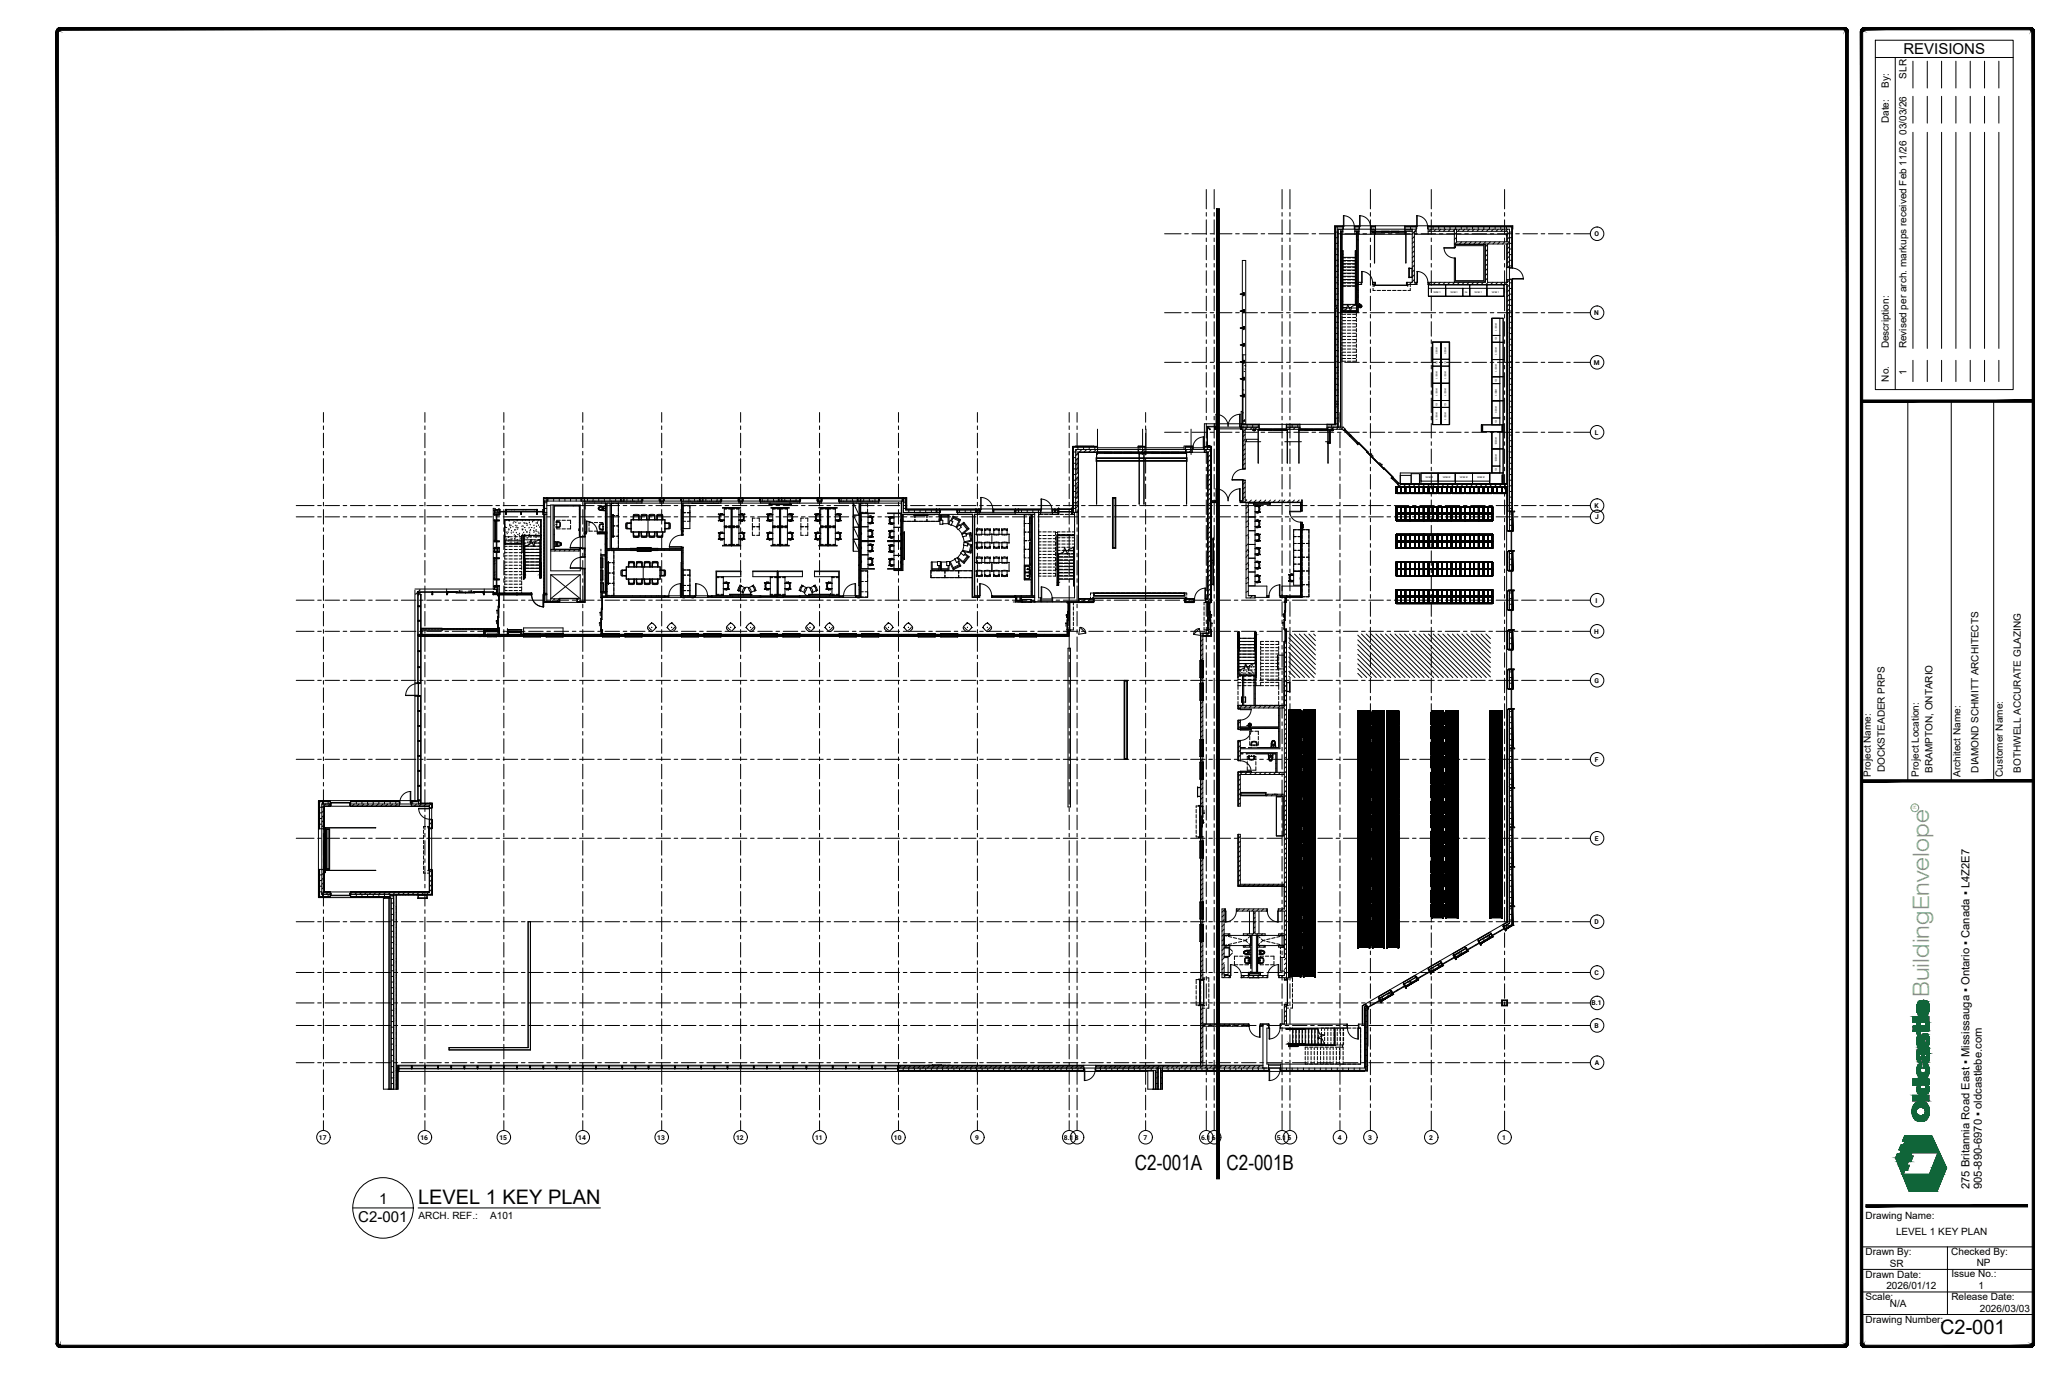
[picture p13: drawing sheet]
<svg xmlns="http://www.w3.org/2000/svg" width="914mm" height="610mm" viewBox="0 0 914 610" stroke-linecap="round" stroke-linejoin="round" font-family="sans-serif">
<defs><g id="words">
<text font-size="10" fill="#88c346" x="855.5" y="442" transform="rotate(-90 855.5 442)">BuildingEnvelope</text>
<g font-size="9.2">
<text x="503.3" y="518.9">C2-001A</text>
<text x="543.9" y="518.9">C2-001B</text>
</g>
<g font-size="8.9">
<text x="185.4" y="533.7">LEVEL 1 KEY PLAN</text>
<text x="860.3" y="591.3">C2-001</text>
</g>
<g font-size="6.7">
<text x="844.1" y="24">REVISIONS</text>
<text x="168.1" y="533.8">1</text>
<text x="158.9" y="541.7">C2-001</text>
</g>
<g font-size="5">
<text x="873.4" y="527.2" transform="rotate(-90 873.4 527.2)">275 Britannia Road East ▪ Mississauga ▪ Ontario ▪ Canada ▪ L4Z2E7</text>
<text x="878.9" y="527.2" transform="rotate(-90 878.9 527.2)">905-890-6970 ▪ oldcastlebe.com</text>
</g>
<g font-size="4.4">
<text x="845.5" y="34.9" transform="rotate(-90 845.5 34.9)">SLR</text>
<text x="837.6" y="39" transform="rotate(-90 837.6 39)">By:</text>
<text x="837.6" y="54.6" transform="rotate(-90 837.6 54.6)">Date:</text>
<text x="845.5" y="59.8" transform="rotate(-90 845.5 59.8)">03/03/26</text>
<text x="837.6" y="154.5" transform="rotate(-90 837.6 154.5)">Description:</text>
<text x="845.5" y="154.5" transform="rotate(-90 845.5 154.5)">Revised per arch. markups received Feb 11/26</text>
<text x="845.5" y="166.3" transform="rotate(-90 845.5 166.3)">1</text>
<text x="837.6" y="169.2" transform="rotate(-90 837.6 169.2)">No.</text>
<text x="829.6" y="344.4" transform="rotate(-90 829.6 344.4)">Project Name:</text>
<text x="835.8" y="342.5" transform="rotate(-90 835.8 342.5)">DOCKSTEADER PRPS</text>
<text x="850.9" y="344.4" transform="rotate(-90 850.9 344.4)">Project Location:</text>
<text x="857" y="342.6" transform="rotate(-90 857 342.6)">BRAMPTON, ONTARIO</text>
<text x="869.4" y="344.4" transform="rotate(-90 869.4 344.4)">Architect Name:</text>
<text x="877.4" y="342.6" transform="rotate(-90 877.4 342.6)">DIAMOND SCHMITT ARCHITECTS</text>
<text x="888.2" y="344.4" transform="rotate(-90 888.2 344.4)">Customer Name:</text>
<text x="896.2" y="342.6" transform="rotate(-90 896.2 342.6)">BOTHWELL ACCURATE GLAZING</text>
<text x="185.6" y="540.6">ARCH. REF.:</text>
<text x="217.3" y="540.6">A101</text>
<text x="827.3" y="540.6">Drawing Name:</text>
<text x="840.8" y="547.4">LEVEL 1 KEY PLAN</text>
<text x="827.3" y="556.4">Drawn By:</text>
<text x="865.3" y="556.5">Checked By:</text>
<text x="838" y="561.5">SR</text>
<text x="876.6" y="561.1">NP</text>
<text x="827.3" y="566.4">Drawn Date:</text>
<text x="865.4" y="566.3">Issue No.:</text>
<text x="836.5" y="571.5">2026/01/12</text>
<text x="877.3" y="571.3">1</text>
<text x="827.3" y="576.3">Scale:</text>
<text x="838.1" y="579.6">N/A</text>
<text x="865.4" y="576.4">Release Date:</text>
<text x="878" y="581.5">2026/03/03</text>
<text x="827.3" y="586.7">Drawing Number:</text>
</g>
<g font-size="3">
<text x="707.1" y="104.7">O</text>
<text x="707" y="139.7">N</text>
<text x="706.7" y="161.7">M</text>
<text x="707.2" y="192.7">L</text>
<text x="707.1" y="225.2">K</text>
<text x="707.3" y="230.2">J</text>
<text x="707.6" y="267.2">I</text>
<text x="707" y="281">H</text>
<text x="707" y="302.7">G</text>
<text x="707.2" y="337.7">F</text>
<text x="707.2" y="372.7">E</text>
<text x="707.1" y="409.7">D</text>
<text x="707.1" y="432.2">C</text>
<text x="705.8" y="445.7">B.1</text>
<text x="707.1" y="455.7">B</text>
<text x="707.2" y="472.2">A</text>
<text x="141.4" y="505.3">17</text>
<text x="186.4" y="505.3">16</text>
<text x="221.4" y="505.3">15</text>
<text x="256.4" y="505.3">14</text>
<text x="291.4" y="505.3">13</text>
<text x="326.4" y="505.3">12</text>
<text x="361.4" y="505.3">11</text>
<text x="396.4" y="505.3">10</text>
<text x="432.4" y="505.3">9</text>
<text x="471.8" y="505.3">8.1</text>
<text x="476.6" y="505.3">8</text>
<text x="507" y="505.3">7</text>
<text x="532.6" y="505.3">6.1</text>
<text x="537.4" y="505.3">6</text>
<text x="566.2" y="505.3">5.1</text>
<text x="571" y="505.3">5</text>
<text x="593.2" y="505.3">4</text>
<text x="606.7" y="505.3">3</text>
<text x="633.7" y="505.3">2</text>
<text x="666.1" y="505.3">1</text>
</g>
<text font-size="2.1" fill="#88c346" x="849.8" y="358.8" transform="rotate(-90 849.8 358.8)">R</text>
<g font-size="1.5">
<text x="635.6" y="129.9">WB1</text>
<text x="643.3" y="129.9">WB1</text>
<text x="649.6" y="129.9">G</text>
<text x="653.9" y="129.9">WB1</text>
<text x="661.5" y="129.9">WB1</text>
<text x="663" y="143.3" transform="rotate(90 663 143.3)">WB1</text>
<text x="663" y="149.6" transform="rotate(90 663 149.6)">G</text>
<text x="636.7" y="153.8" transform="rotate(90 636.7 153.8)">WB1</text>
<text x="640.6" y="153.8" transform="rotate(90 640.6 153.8)">WB1</text>
<text x="663" y="154" transform="rotate(90 663 154)">WB1</text>
<text x="636.7" y="160.2" transform="rotate(90 636.7 160.2)">G</text>
<text x="640.6" y="160.2" transform="rotate(90 640.6 160.2)">G</text>
<text x="663" y="161.6" transform="rotate(90 663 161.6)">WB1</text>
<text x="636.7" y="164.5" transform="rotate(90 636.7 164.5)">WB1</text>
<text x="640.6" y="164.5" transform="rotate(90 640.6 164.5)">WB1</text>
<text x="663" y="167.9" transform="rotate(90 663 167.9)">G</text>
<text x="636.7" y="172.1" transform="rotate(90 636.7 172.1)">WB1</text>
<text x="640.6" y="172.1" transform="rotate(90 640.6 172.1)">WB1</text>
<text x="663" y="172.2" transform="rotate(90 663 172.2)">WB1</text>
<text x="636.7" y="178.5" transform="rotate(90 636.7 178.5)">G</text>
<text x="640.6" y="178.5" transform="rotate(90 640.6 178.5)">G</text>
<text x="663" y="179.9" transform="rotate(90 663 179.9)">WB1</text>
<text x="636.7" y="182.8" transform="rotate(90 636.7 182.8)">WB1</text>
<text x="640.6" y="182.8" transform="rotate(90 640.6 182.8)">WB1</text>
<text x="663" y="186.2" transform="rotate(90 663 186.2)">G</text>
<text x="663" y="193.6" transform="rotate(90 663 193.6)">WB3</text>
<text x="663" y="201.2" transform="rotate(90 663 201.2)">WB3</text>
<text x="663" y="207.5" transform="rotate(90 663 207.5)">G</text>
<text x="632.2" y="212">WB2</text>
<text x="639.8" y="212">WB2</text>
<text x="647.4" y="212">WB2</text>
<text x="655" y="212">WB2</text>
</g>
</g></defs>
<!-- layer: A-WALL-PATT -->
<g fill="none" stroke="#000" stroke-width=".44">
<path d="M592.3 102.9h1M592.3 105.4h1M592.3 107.9h1M592.3 110.4h1M592.3 112.9h1M592.3 115.4h1M592.3 117.9h1M593 100.6v88.8M593.3 103.8h.1M593.3 115h.1M593.3 106.9h.1M593.3 111h.1"/>
<path d="M593.3 118.1h.1M593.3 117.4l.1 .1M593.3 115.8l.1 .1M593.3 111.6l.1 .1M593.3 107.3l.1 .1M593.3 103.1l.1 .1M593.3 119.4l.1 .2M593.4 104.7l-.1 .1M593.4 108.9l-.1 .1M593.4 113.2l-.1 .1M593.4 117.4l-.1 .1M594.4 107.9h.1"/>
<path d="M594.4 109.9h.1M594.4 113h.1M594.4 119.1h.1M594.4 107.1l.1 .1M594.4 105.1h.1M594.5 102.4l-.1 .1M595 115.7v.1M595 105.5h.1M601.5 113h.2M601.5 104.9h.2M601.5 108.9h.2M601.5 116h.2"/>
<path d="M601.5 109.2h.1M601.6 112.4l-.1 .2M601.6 112.4h.1M601.6 113.5h.1M601.7 116.4h.1M601.8 101.6l.1 .1M602.1 106.2l.2 .3M602.1 103.4h.1M608 100.6v1M608.8 101.6l.1 .1M609 101.6v.1M609.2 101.6v.1"/>
<path d="M623 100.6v1M625 102.4l-.1 .1M625.5 100.6v1M625.8 101.6l.1 .1M626.2 101.6l-.1 .1M627.2 117.6l-.9 .9M627.2 115.4l-.9 1M627.2 102.7l-.9 1M627.2 104.8l-.9 1M627.2 107l-.9 .9M627.2 109.1l-.9 .9M627.2 111.2l-.9 1"/>
<path d="M627.2 113.3l-.9 1M627.2 119.7l-.9 .9M628 101.9l-.6 .7M634.7 101.6l-1 1M635.5 100.6v1M636.8 101.6l-.9 1M638 100.6v1M638.9 101.6l-.9 1M640.5 100.6v1M641.1 101.6l-1 1M643 100.6v1M643.2 101.6l-1 1"/>
<path d="M645.3 101.6l-.9 1M645.5 100.6v1M645.9 103.1l-1 1M645.9 105.3l-1 .9M646 107.2l-.9 1M647.4 101.6l-.9 1M648 100.6v1M648.2 107.2l-1 1M649.5 101.6l-.9 1M650.3 107.2l-1 1M650.5 100.6v1M651.7 101.6l-1 1"/>
<path d="M652.4 107.2l-.9 1M653 100.6v1M653.8 101.6l-1 1M654.5 107.2l-.9 1M655.5 100.6v1M655.9 101.6l-.9 1M656.7 107.2l-1 1M658 100.6v1M658 101.6l-.9 1M658.8 107.2l-1 1M659.7 108.5l-1 .9M659.7 110.6l-1 .9"/>
<path d="M659.7 112.7l-1 .9M659.7 114.8l-1 1M659.7 116.9l-1 1M659.7 119.1l-1 .9M660.1 101.6l-.9 1M660.5 100.6v1M660.9 107.2l-.9 1M662.3 101.6l-1 1M663 100.6v1M663 107.2l-.9 1M664.4 101.6l-1 1M665.1 107.2l-.9 1"/>
<path d="M665.5 100.6v1M666.5 101.6l-.9 1M667.3 107.2l-1 1M668 100.6v1M668.6 101.6l-.9 1M669.4 105.1l-1 1M669.4 107.2l-1 1M669.4 102.9h1M669.4 105.4h1M669.4 107.9h1M669.4 110.4h1M669.4 112.9h1"/>
<path d="M669.4 115.4h1M669.4 103l-1 .9M669.4 109.3l-1 1M669.4 111.5l-1 .9M669.4 113.6l-1 .9M669.4 115.7l-1 1M670.4 117.9h-1l-.8 .7M592.3 120.4h1M592.3 122.9h1M592.3 125.4h1M592.3 127.9h1M592.3 130.4h1"/>
<path d="M592.3 132.9h1M592.3 135.4h1M592.3 137.9h1M593.3 122.1h.1M593.3 124.3l.1 .1M593.3 120.1h.1M593.3 126.2h.1M593.3 137.4h.1M593.3 129.2h.1M593.3 133.3h.1M593.3 139.7v.1M593.3 137l.1 .1"/>
<path d="M593.3 132.8l.1 .1M593.3 128.5l.1 .1M593.4 134.4l-.1 .1M593.4 121.7h-.1M593.4 125.9l-.1 .1M593.4 130.2h-.1M593.4 138.6l-.1 .1M594.4 135.3h.1M594.4 121.1h.1M594.4 124.2h.1M594.4 132.3h.1M594.4 130.3h.1"/>
<path d="M594.4 129.5l.1 .1M594.4 132.9v.1M594.5 138.9l-.1 .2M595 122.3v.1M595.2 138.4h.4M598.1 137.8v.1M598.7 137.7l-.1 .2M599.5 138.3l.1 .1M601.3 138.4h.4M601.5 124.2h.2M601.5 120.1h.2M601.6 135.3h.1"/>
<path d="M601.6 127.2h.1M601.6 131.3h.1M601.6 135.8l.1 .2M601.6 133.8h.1M601.7 124.5l-.1 .1M601.9 138.3h.1M602.1 128.6l.1 .1M602.2 125.7h-.1M602.2 128.7v.1M602.2 130.7l.1 .2M602.3 131.6l-.2 .2M602.3 129.5l-.1 .1"/>
<path d="M602.6 125.2l-.3 .3M609 125.2l-.1 .1M626 125.2l-1 .9M627.2 123.9l-.9 1M627.2 121.8l-.9 1M628.1 125.2l-1 .9M634.5 125.2l-1 .9M636.6 125.2l-1 .9M638.7 125.2l-.9 .9M640.8 125.2l-.9 .9M642.9 125.2l-.9 .9M645.1 125.2l-1 .9"/>
<path d="M647.2 125.2l-1 .9M649.3 125.2l-.9 .9M651.4 125.2l-.9 .9M653.6 125.2l-1 .9M655.7 125.2l-1 .9M657.8 125.2l-1 .9M659.7 121.2l-1 .9M659.7 123.3l-1 1M659.9 125.2l-.9 .9M662 125.2l-.9 .9M664.2 125.2l-1 .9M666.3 125.2l-1 .9"/>
<path d="M669.4 139l-.1 .1M669.4 124.2l-1.9 1.9M669.4 126.3l-1 1M669.4 125.4h1M669.4 127.9h1M669.4 130.4h1M669.4 132.9h1M669.4 135.4h1M669.4 137.9h1M669.4 128.4l-1 1M669.4 130.6l-1 .9M669.4 132.7l-1 .9"/>
<path d="M669.4 134.8l-1 1M669.4 136.9l-1 1M592.3 140.4h1M592.3 145.4h1M592.3 147.9h1M592.3 150.4h1M592.3 152.9h1M592.3 155.4h1M592.3 157.9h1M593.3 148.5h.1M593.3 159.7h.1M593.3 140.4h.1"/>
<path d="M593.3 144.5h.1M593.3 151.6h.1M593.3 155.7h.1M593.3 158.2l.1 .1M593.3 154l.1 .1M593.3 149.8h.1M593.3 145.5l.1 .1M593.3 141.3l.1 .1M593.4 151.1h-.1M593.4 151.4h-.1M593.4 142.9h-1.1M593.4 147.1l-.1 .1"/>
<path d="M593.4 159.9h-.1M593.4 140.8v.1M594.4 146.5h.1M594.4 157.7h.1M594.4 143.5h.1M594.4 154.6h.1M594.4 141.4h.1M594.4 152.6h.1M594.4 151.8l.1 .1M594.5 154h.1M594.5 147.1l-.1 .1M668.4 146.5h.1"/>
<path d="M668.4 157.7h.1M668.4 142.5h.1M668.4 149.6h.1M668.4 153.6h.1M668.4 156.1l.1 .1M668.5 158.2h.1M669.3 157.8l1.1 .1M669.3 147.4l.1 .1M669.3 153.6l.1 .1M669.3 149.3l.1 .1M669.3 145.1l.1 .1M669.3 140.9h.1"/>
<path d="M669.3 141.3l.1 .1M669.3 151.5v.1M669.4 141.3v.1M669.4 143.3l-.1 .1M669.4 147.5l-.1 .1M669.4 151.8l-.1 .1M669.4 156l-.1 .1M669.4 140.4h1M669.4 142.9h1M669.4 145.4h1M669.4 147.9h1M669.4 150.4h1"/>
<path d="M669.4 152.9h1M669.4 155.4h1M551.3 172.8l.3 .1M552 164.7h-.3M552 163.5l.3 .2M552.4 161.9l-.4 .2 .4 .3M592.3 160.4h1M592.3 162.9h1M592.3 165.4h1M592.3 167.9h1M592.3 170.4h1M592.3 172.9h1"/>
<path d="M592.3 175.4h1M592.3 177.9h1M593.3 162.8h.1M593.3 166.7v.1M593.3 173.9h.1M593.3 178h.1M593.3 164.1l.1 .2M593.3 170.2v.1M593.3 179.5h.1M593.3 175.2l.1 .1M593.3 162.5l.1 .1M593.4 173.4l-.1 .1"/>
<path d="M593.4 168.3l-.1 .1M593.4 176.8l-.1 .1M593.4 170.9v.2M593.4 165.2l-.1 .1M593.4 164.1l-.1 .1M593.4 172.6l-.1 .1M594.4 168.9h.1M594.4 165.8h.1M594.4 177h.1M594.4 163.8h.1M594.4 175h.1M594.5 176.3h.1"/>
<path d="M594.5 169.4l-.1 .1M594.5 161.3l-.1 .1M668.4 168.9h.1M668.4 160.7h.1M668.4 164.8h.1M668.4 171.9h.1M668.4 176h.1M668.4 178.4l.1 .1M669.3 163.6l.1 .1M669.3 179l.1 .1M669.3 174.8l.1 .1M669.3 170.6h.1"/>
<path d="M669.3 166.3l.1 .1M669.3 162.1l.1 .1M669.4 168.8h-.1M669.4 164.5l-.1 .1M669.4 177.2l-.1 .1M669.4 160.3h-.1M669.4 160.4h1M669.4 162.9h1M669.4 165.4h1M669.4 167.9h1M669.4 170.4h1M669.4 175.4h1"/>
<path d="M669.4 177.9h1M670.4 172.9l-1.1 .2M475.7 198.7l-.1 .1M476.5 197.9h.1M477.6 199.3l-.6 .6M477.8 197.9h-.1M478 198.3v1M479 197.9h.1M479.8 199.3l-1.2 1.2M480.2 197.9h.1M480.5 198.3v1M481.5 197.9h-.1"/>
<path d="M481.9 199.3l-1.2 1.2M483 198.3v1M483.9 197.9h.1M484 199.3l-1.2 1.2M485.2 197.9h-.1M485.5 198.3v1M486.1 199.3l-1.2 1.2M486.4 197.9h.1M505.2 199.3l-.5 .4M505.5 198.3v1M506.2 197.9h.1M507.3 199.3l-1.2 1.2"/>
<path d="M507.5 197.9h-.1M526 197.9h.1M526.4 199.3l-.7 .7M528 198.3v1M528.5 197.9h.1M528.5 199.3l-1.2 1.2M534.9 199.3l-.8 .8M535.5 198.3v1M536.9 199.4l-1.2 1.2M537.2 197.9h-.1M537.2 199.1h.1M550.5 188.4v1"/>
<path d="M551.1 196.6v.1M551.2 189.4l-.1 .1M551.4 183l-.2 .1M551.9 186.1l.1 .7-.6-.1zM552.2 192.6l-1 1M552.2 194.7l-1 1M552.2 196.9l-1 .9M552.2 190.5l-1 .9M552.2 199l-1 .9M553 188.4v1M553.3 189.4l-1 .9M555.4 189.4l-.9 .9"/>
<path d="M555.5 188.4v1M557.5 189.4l-.9 .9M558 188.4v1M570.5 188.4v1M572.4 189.4l-1 .9M573 188.4v1M574.5 189.4l-1 .9M575.5 188.4v1M576.5 189.5l-.8 .8M589.3 189.4l-.8 .9M590.5 188.4v1M591.5 189.4l-1 .9"/>
<path d="M592.3 180.4h1M592.3 182.9h1M592.3 187.9l1.1 .1M593.3 182.1h.1M593.3 185.1h.1M593.3 189.2h.1M593.3 186.5l.1 .1M593.3 183.7l.1 .1M593.4 181.1h-.1M593.4 185.3l-1.1 .1M593.6 189.4l-1 .9M594.4 180h.1"/>
<path d="M594.4 188.2h.1M594.4 186.1h.1M595.7 189.4l-.9 .9M668.4 180h.1M668.4 191.2h.1M668.4 183.1h.1M668.4 187.2h.1M668.4 194.3h.1M668.4 198.3h.1M668.5 195.6l-.1 .2M668.5 193.6v.1M669.3 194.1v.2"/>
<path d="M669.3 196l.1 .1M669.3 191.8l.1 .1M669.3 187.5l.1 .1M669.3 183.3l.1 .1M669.4 181.5l-.1 .1M669.4 198.4l-.1 .1M669.4 185.7l-.1 .1M669.4 190h-.1M669.4 180.4h1M669.4 182.9h1M669.4 185.4h1M669.4 187.9h1"/>
<path d="M669.4 190.4h1M669.4 192.9h1M669.4 195.4h1M669.4 197.9h1M475.7 201.2l-.1 .1M475.7 203.7h-.1M475.7 206.2h-.1M475.7 208.6l-.1 .1M475.7 211.1l-.1 .1M475.7 213.6h-.1M475.7 216.1h-.1M475.7 218.5l-.1 .1"/>
<path d="M475.7 202.5h-.1M475.7 204.9l-.1 .1M475.7 209.9h-.1M475.7 212.3l-.1 .1M475.7 217.3h-.1M475.7 219.8h-.1M476 205.4h1M476 200.4h1M476 202.9h1M476 207.9h1M476 210.4h1M476 212.9h1"/>
<path d="M476 215.4h1M476 217.9h1M478.2 202.9l-1.2 1.2M478.2 200.8l-1.2 1.2M478.2 205.1l-1.2 1.2M478.2 209.3l-1.2 1.2M478.2 213.5l-1.2 1.2M478.2 215.7l-1.2 1.2M478.2 217.8l-1.2 1.2M478.2 216.7v.1M478.2 218.7v.1M478.2 218.4h.1"/>
<path d="M478.2 210.2v.1M478.3 207.1l-1.3 1.3M478.3 219.8l-1.3 1.3M478.3 208.5h.1M478.3 218.4h.1M478.3 211.3l-1.3 1.3M478.3 205.7h-.1M478.3 209.9v.1M478.3 201.4l-.1 .1M478.3 202.9h-.1M478.3 204.3h-.1M478.3 212.8h.1"/>
<path d="M478.3 214.2h.1M478.3 215.6h.1M478.3 217h.1M479.2 200.5l-.1 .1M479.4 200.5h.1M480.6 200.5v.1M482 200.5v.1M483.4 200.5v.1M484.8 200.5v.1M486.2 200.6h.1M506 200.5v.1M507.5 200.5l-.1 .1"/>
<path d="M526.1 200.5h.1M526.4 200.5h.1M527.3 200.6h-.1M528.4 200.5h.1M528.7 200.5l-.1 .1M534.3 200.5v.1M535.5 205h.1M535.5 200.8h.1M535.5 217.7v.1M535.5 210.7h.1M535.5 212.1h.1M535.5 202.2h.1"/>
<path d="M535.5 203.6h.1M535.5 206.4v.1M535.5 207.8v.1M535.5 209.3h.1M535.5 213.5h.1M535.5 214.9h.1M535.5 216.3v.1M535.5 219.2h.1M535.5 208.5h.1M535.5 219.7h.1M535.5 206.5h.1M535.5 211.5h.1"/>
<path d="M535.5 217.6h.1M536.9 207.9l-1.2 1.2M536.9 210l-1.2 1.2M536.9 212.2l-1.2 1.2M536.9 205.8l-1.2 1.2M536.9 201.5l-1.2 1.2M536.9 203.7l-1.2 1.2M536.9 214.3l-1.2 1.2M536.9 216.4l-1.2 1.2M536.9 218.5l-1.2 1.2M537.2 201.5v.1M537.2 204h.1"/>
<path d="M537.2 206.5h.1M537.2 209h.1M537.2 211.4v.1M537.2 213.9h.1M537.2 216.4h.1M537.2 218.8v.1M537.2 202.8h.1M537.2 205.2v.1M537.2 210.2h.1M537.2 212.7h.1M537.2 217.6v.1M551 202.6l.1 .2"/>
<path d="M552.2 201.1l-1 .9M552.2 203.2l-1 1M552.2 205.3l-1 1M552.2 207.5l-.3 .3M552.2 213.8l-1 1M552.2 215.9l-1 1M552.2 218.1l-1 .9M621.2 214.8l-.7 .7M623.4 214.8l-1 .9M623.7 214.4h-.1M625.5 214.8l-1 .9M627.6 214.8l-1 .9"/>
<path d="M629.7 214.8l-.9 .9M631.8 214.8l-.9 .9M634 214.8l-1 .9M636.1 214.8l-1 .9M638.2 214.8l-.9 .9M638.8 214.4h.1M640.1 214.4h.1M640.3 214.8l-.9 .9M642.4 214.8l-.9 .9M643.6 214.4h.1M644.6 214.8l-1 .9M646.7 214.8l-1 .9"/>
<path d="M648.8 214.8l-.9 .9M650.5 214.4h.1M650.9 214.8l-.9 .9M651.8 214.4h.1M652.8 214.4h.1M653 214.8l-.9 .9M654.2 214.4h-.1M655.2 214.8l-1 .9M657.3 214.8l-1 .9M658.7 214.4h.1M659.4 214.8l-.9 .9M661.5 214.8l-.9 .9"/>
<path d="M663.7 214.8l-1 .9M664.6 214.4h.1M665.8 214.8l-1 .9M667.9 214.8l-.9 .9M668.3 214.4h-.1M668.4 202.4h.1M668.4 213.6h.1M668.4 205.4h.1M668.4 209.5h.1M668.4 202.8l.1 .1M668.4 208.9l.1 .1M668.5 216.6h.1"/>
<path d="M668.5 203.8l-.1 .1M668.5 218v.1M669.3 200.2v.1M669.3 213l.1 .1M669.3 208.7l.1 .1M669.3 204.5l.1 .1M669.3 217.2l.1 .1M669.3 212.5v.1M669.4 210.5h.1M669.4 202.7l-.1 .1M669.4 211.2l-.1 .1M669.4 210.4l-.1 .2"/>
<path d="M669.4 206.9l-.1 .1M669.4 219.7h-.1M669.4 205.4h1M669.4 200.4h1M669.4 202.9h1M669.4 207.9h1M669.4 210.4h1M669.4 212.9h1M669.4 217.9h1M670.4 215.4l-1.1 .1M241.2 238.8h.1M241.2 236.1h.1"/>
<path d="M241.2 233.3h.1M241.2 230.6h.1M241.2 237.4h.1M241.2 234.7h.1M241.2 232h.1M241.2 229.3h.1M241.2 239.9l.1 .1M241.2 237.2l.1 .1M241.2 234.5l.1 .1M241.2 231.8l.1 .1M241.2 229l.1 .1M241.2 239l.1 .1"/>
<path d="M241.2 236.3l.1 .1M241.2 233.6l.1 .1M241.2 230.9l.1 .1M241.2 228.1l.1 .1M241.2 238.6h.1M241.2 235.8l.1 .1M241.2 233.1l.1 .1M241.2 230.4l.1 .1M241.2 237.6l.1 .1M241.2 234.9l.1 .1M241.2 232.2l.1 .1M241.2 229.5l.1 .1"/>
<path d="M241.5 222.9h1M241.5 225.4h1M243 221.1v1M245.5 221.1v1M245.7 229.8h.1M245.7 232.9h.1M245.7 236.9h.1M245.7 225.8h.1M245.8 237h-.1M246.1 224.2v.1M248 221.1v1M250.5 221.1v1"/>
<path d="M253 221.1v1M254.3 224.2v.1M255.5 221.1v1M256.7 224.2l-.1 .1M256.9 231.7l.1 .1M256.9 227.8h.1M256.9 236.9h.1M256.9 225.8h.1M256.9 230.8h.1M259.6 222.1l-.1 .1M260.5 221.1v1M261.4 222.2h-.1"/>
<path d="M262.7 222.1v.1M263 221.1v1M263.6 223l.1 .1M263.8 222.1v.1M265.5 221.1v1M265.9 236.6v.1M266 236.6h-.1M266.1 235.9h.3M266.8 223l-.1 .1M266.9 222.1l.1 .1M267.6 235.9l.1 .1M268 221.1v1.1"/>
<path d="M268.4 236.9h.1M268.5 232.2h.1M268.7 235.9l-.1 .1M269 236.3l.1 .3M269.1 224.7h.1M269.1 235.9h.1M269.1 227.8h.1M269.1 233.9h.1M269.1 239h.1M269.1 238.6l.1 .1M270.5 221.1v1M271 231.7l.1 .2"/>
<path d="M271 227.8h.1M271.1 227.8h.1M271.1 239h.1M271.1 229.8h.1M271.1 232.9h.1M271.2 222.1v.1M272.3 222.1l-.1 .1M273 221.1v1M274.2 223v.1M275.4 222.1l.1 .1M276.6 222.1l-.1 .1M277.7 223v.1"/>
<path d="M278 221.1v1M279.6 222.1l.1 .1M280.5 221.1v1M280.8 222.1l-.1 .1M281.3 222.1v.1M282.4 223v.1M283 221.1v1M283.9 222.1l.1 .1M293.5 222.1v.1M302.3 222.4l-.1 .2M302.8 233.9h.1M302.8 226.8h.1"/>
<path d="M302.8 229.8h.1M303 221.1v1M304.2 222.1v.1M305.1 222.1l.1 .1M305.5 223l-.1 .1M305.5 221.1v1M306.3 222.1l-.1 .1M308 221.1v1M309.3 222.1h.2M310.1 222.1v.1M310.5 222.1l-.1 .1M313 221.1v1"/>
<path d="M313.6 222.1l.1 .1M314.7 222.1v.1M315.5 221.1v1M316.4 223l.1 .1M317.7 222.1l-.1 .1M317.8 222.1l.1 .1M318 221.1v1M319 222.1l-.1 .1M328.3 222.1l-.1 .1M338 221.1v1M338.2 222.1l.1 .1M339 222.1l.1 .1"/>
<path d="M340.2 222.1l-.1 .1M340.5 221.1v1M341.1 223v.1M343 221.1v1M343.3 222.1l.1 .1M344.4 222.1v.1M344.7 222.2h-.1M347.5 222.1l.1 .1M348 221.1v1M348.2 222.1l-.1 .1M348.7 222.1l-.1 .1M348.8 222.1v.1"/>
<path d="M350.1 223l-.1 .1M350.5 221.1v1M351.8 222.1v.1M352.3 222.2h.1M352.9 222.1v.1M353 221.1v1M353.6 223h.1M362.9 222.1v.1M364.1 223v.1M372.8 222.1v.1M373 221.1v1M374.1 222.1v.1"/>
<path d="M375.5 221.1v1M377.2 222.1l.1 .1M378 221.1v1M378.2 223v.1M378.4 222.1l-.1 .1M379.8 223v.1M381 224.7h.1M381 235.9h.1M381 227.8h.1M381 233.9h.1M381 239h.1M381 235.2v.1"/>
<path d="M381 237.3l.1 .1M381.1 228.2l-.1 .1M381.5 222.1v.1M381.5 230.1l.2 .2M381.6 224.1l.1 .2M381.6 235.4l-.1 .1M381.6 235.3v.1M382.1 223h.1M382.6 222.1v.1M383 221.1v1M385.5 221.1v1M385.7 222.1l.1 .1"/>
<path d="M386.9 222.1l-.1 .1M386.9 222.1v.1M388 223v.1M388 221.1v1M399.7 229l.1 .2M399.7 235.1h.1M399.7 223.4l.1 .1M399.7 227.6l.1 .1M399.7 222.3v.1M399.8 231.2v.1M399.8 226.2l-.1 .1M399.8 236.4l-.1 .2"/>
<path d="M399.8 228.2l-.1 .3M400.3 235.9h.1M400.3 239h.1M400.3 231.9h.1M400.4 239.4v.1M400.5 226.4h.1M400.6 222.9h1M400.6 225.4h1M403 226.1v1M403.1 227.1l-.1 .1M403.3 227.1v.1M403.4 227.1l.1 .1"/>
<path d="M404 227.1l-.1 .1M405.5 226.1v1M407.3 228h.1M407.3 227.1l-.1 .1M407.7 227.1l.1 .1M408 226.1v1M409.3 228h.1M409.6 228h.1M410.5 226.1v1M411.6 227.1l-.1 .1M411.9 227.1l.1 .1M412.2 227.1l-.1 .1"/>
<path d="M413 226.1v1M415.5 228l.1 .1M415.8 227.1l-.1 .1M416.2 227.1v.1M424.7 227.2h.1M425.5 226.1v1M428 226.1v1M428.5 227.1v.1M428.9 227.1l.1 .1M429.1 227.2h.1M430.5 226.1v1M431.3 234.7l-.1 .1"/>
<path d="M431.4 227.1l.1 .1M432.1 230.3l.1 .2M432.1 227.1v.1M432.2 233.2h-.1M432.2 233v.2M432.8 227.1l-.1 .1M433.1 227.1l.1 .1M450.9 227.2h.1M453 226.1v1M454 227.1l-.1 .1M454.3 227.1l.1 .1M455.5 226.1v1"/>
<path d="M456.1 227.1v.1M456.3 228l-.1 .1M457.3 235.9h.1M457.3 232.9h.1M457.3 228.8h.1M457.3 240h.1M457.4 232.2l-.1 .1M458 226.1v1M458.2 227.1v.1M458.6 227.1l.1 .1M460.5 226.1v1M467.1 227.1v.1"/>
<path d="M468.3 228v.1M468.5 227.1v.1M475.6 227.2h.1M475.7 221l-.1 .1M475.7 223.5h-.1M475.7 226h-.1M475.7 224.7l-.1 .1M476 220.4h1M476 222.9h1M476.2 228v.1M478.2 222l-1.2 1.2M478.2 226.3l-.9 .8"/>
<path d="M478.3 224.1l-1.3 1.2-1 .1M478.3 228.3h.1M478.3 236.8h.1M478.3 234h.1M478.3 238.2h.1M478.3 239.6v.1M478.3 221.2v.1M478.3 222.7h.1M478.3 225.5h.1M478.3 226.9h.1M478.3 229.7v.1M478.3 231.2h.1"/>
<path d="M478.3 232.6h.1M478.3 235.4h.1M535.5 239h.1M535.5 233.9h.1M535.5 222.7h.1M535.5 230.8h.1M535.5 234.7h.1M535.5 228.8h.1M535.5 240h.1M535.5 222h.1M535.5 220.6h.1M535.5 223.4h.1"/>
<path d="M535.5 226.2v.1M535.5 227.6v.1M535.5 229v.1M535.5 230.5h.1M535.5 231.9h.1M535.5 233.3h.1M535.5 236.1v.1M535.5 237.5v.1M535.5 224.5l.1 .1M535.6 226.8l-.1 .1M535.6 224.8h-.1M536.9 239.7l-1.2 1.2"/>
<path d="M536.9 222.8l-1.2 1.2M536.9 229.1l-1.2 1.2M536.9 222.8h.1M536.9 220.6l-1.2 1.2M536.9 224.9l-1.2 1.2M536.9 227l-1.2 1.2M536.9 231.2l-1.2 1.2M536.9 233.4l-1.2 1.2M536.9 235.5l-1.2 1.2M536.9 237.6l-1.2 1.2M537.2 221.3v.1M537.2 220.1h.1"/>
<path d="M537.2 223.8h.1M537.2 226.3h.1M537.2 228.7v.1M537.2 231.2v.1M537.2 233.7h.1M537.2 236.2h.1M537.2 238.6v.1M537.2 225v.1M537.2 227.5v.1M537.2 232.5h.1M537.2 234.9v.1M537.2 239.9h.1"/>
<path d="M537.3 222.7h.4M552.2 220.2l-1 .9M552.8 221.7l-1 .9M554.3 222.8h.1M554.9 221.7l-.9 .9M556.7 222.8h-.1M557 221.7l-.9 .9M559.1 221.7l-.9 .9M561.3 221.7l-1 .9M563.4 221.7l-1 .9M564.9 222.8h-.1M565 222.8h.1"/>
<path d="M565.5 221.7l-.9 .9M567.2 222.8h.1M567.6 221.7l-.9 .9M569.8 221.7l-1 .9M571.9 221.7l-1 .9M574 221.7l-.9 .9M575.6 222.8h.1M576.1 221.7l-.9 .9M577.3 233.9h.1M577.3 222.7h.1M577.3 223.7l.1 .3M668.5 224.7h.1"/>
<path d="M668.5 220.7h.1M668.5 225.2v.1M668.5 226.1v.1M669.3 222.5v.1M669.3 225.7l.1 .1M669.3 221.5l.1 .1M669.4 232.9h1M669.4 223.9l-.1 .1M669.4 220.4h1M669.4 222.9h1M669.4 225.4h1M669.4 227.9h1"/>
<path d="M669.4 230.4h1M220.5 243.6h.1M220.5 244.2v.1M221.4 243h.1M241.2 257.8h.1M241.2 255.1h.1M241.2 252.3h.1M241.2 249.6h.1M241.2 246.9h.1M241.2 244.2h.1M241.2 241.5h.1M241.2 259.1h.1"/>
<path d="M241.2 256.4h.1M241.2 253.7h.1M241.2 251h.1M241.2 248.3h.1M241.2 245.6h.1M241.2 242.8h.1M241.2 240.1h.1M241.2 258.9l.1 .1M241.2 256.2l.1 .1M241.2 253.5l.1 .1M241.2 250.8l.1 .1M241.2 248.1l.1 .1"/>
<path d="M241.2 245.3l.1 .1M241.2 242.6l.1 .1M241.2 258l.1 .1M241.2 255.3l.1 .1M241.2 252.6l.1 .1M241.2 249.9l.1 .1M241.2 247.2h.1M241.2 244.4l.1 .1M241.2 241.7l.1 .1M241.2 257.6l.1 .1M241.2 254.8l.1 .1M241.2 252.1l.1 .1"/>
<path d="M241.2 249.4l.1 .1M241.2 246.7l.1 .1M241.2 244l.1 .1M241.2 241.3l.1 .1M241.2 259.4l.1 .1M241.2 256.7l.1 .1M241.2 253.9l.1 .1M241.2 251.2l.1 .1M241.2 248.5l.1 .1M241.2 245.8l.1 .1M241.2 243.1l.1 .1M241.2 240.4l.1 .1"/>
<path d="M244.5 243.6l-.3 .3M245.7 241h.1M246.6 243.6l-.7 .7M248.8 243.6l-.7 .7M250.9 243.6l-.7 .7M253 243.6l-.7 .7M255.1 243.6l-.7 .7M257.2 243.6l-.6 .7M259.4 244.2h.1M259.4 253.9v.2M259.5 245.8l-.1 .1M259.5 243.8h.1"/>
<path d="M266.5 246.2v.1M268.4 252.2h.1M268.4 241h.1M268.4 244.1h.1M268.4 241.4l.1 .2M268.4 255.2h.1M268.4 248.1h.1M268.4 259.3h.1M268.4 247.5v.1M268.4 256.7v.1M268.5 243.6v.1M268.5 244.3h.1"/>
<path d="M269.1 245.4l-.1 .1M269.1 247.1h.1M269.1 258.3h.1M269.1 245.1h.1M269.1 250.1h.1M269.1 256.2h.1M269.1 259.5l-.1 .2M269.2 251.3l-.2 .3M269.2 249.3l-.1 .1M271.1 241h.1M271.5 243.3h-.1M271.8 243.3h.1"/>
<path d="M277.7 243.3h.1M281.2 243.3h.1M282.7 243.8l.1 .1M286.4 243.9h-.1M286.4 243.8v.1M289.1 243.2v.1M291.4 243.2v.1M293.2 243.8h.1M294.5 243.9h.1M294.6 243.8l-.1 .1M296.8 243.8v.1M296.9 243.9h.1"/>
<path d="M299.6 243.2v.1M302 243.3h-.1M302.2 257.2l.1 .2M302.2 251.2l.1 .2M302.3 245.2v.1M302.3 244.7l-.1 .2M302.8 245.1h.1M302.8 256.2h.1M302.8 249.1h.1M302.8 252.2h.1M302.8 244.1h.1M302.8 252h.1"/>
<path d="M302.9 249.8l-.1 .2M381 247.1h.1M381 258.3h.1M381 245.1h.1M381 250.1h.1M381 256.2h.1M381 259.6l.1 .2M381.1 252.6l-.1 .1M381.5 252.4l.1 .2M381.6 243.5l-.1 .2M381.6 243.5h.1M381.7 240.5h.1"/>
<path d="M397 252.9l.1 .1M399.7 251.4l.1 .1M399.8 251.5h.1M399.8 250.5l-.1 .3M400.3 247.1h.1M400.3 250.1h.1M400.3 243h.1M400.3 248.5h.1M431.2 245.1h.1M432.1 251.6h.1M432.1 254.7l.1 .1M432.2 254.8v.1"/>
<path d="M432.2 241.3l-.1 .1M432.2 255.4v.1M432.2 241.2v.1M457.3 247.1h.1M457.3 258.3h.1M457.3 244.1h.1M457.3 255.2h.1M457.3 251.2h.1M457.3 255.6l.1 .2M457.3 249.6l.1 .1M457.4 254.5l-.1 .2M457.4 246.4l-.1 .1"/>
<path d="M478.3 242.5h.1M478.3 243.9h.1M478.3 245.3h.1M478.3 255.2h.1M478.3 241v.1M478.3 246.7h.1M478.3 248.1h.1M478.3 249.5v.1M478.3 250.9v.1M478.3 252.4h.1M478.3 253.8h.1M478.3 256.6h.1"/>
<path d="M478.3 258h.1M478.3 259.4v.1M535.5 243.2h.1M535.5 245.1h.1M535.5 256.2h.1M535.5 255.9v.1M535.5 251.7h.1M535.5 251.2h.1M535.5 250.3h.1M535.5 240.4h.1M535.5 241.8h.1M535.5 244.6h.1"/>
<path d="M535.5 246v.1M535.5 247.4v.1M535.5 248.9h.1M535.5 253.1h.1M535.5 254.5h.1M535.5 257.3v.1M535.5 258.8h.1M535.5 242h.1M535.5 253.2h.1M535.5 246.9l.1 .1M535.5 257.3h.1M535.6 249.1l-.1 .1"/>
<path d="M536.9 241.9l-1.2 1.2M536.9 244l-1.2 1.2M536.9 258.8l-1.2 1.2M536.9 248.2l-1.2 1.2M536.9 246.1l-1.2 1.2M536.9 250.3l-1.2 1.2M536.9 252.5l-1.2 1.2M536.9 254.6l-1.2 1.2M536.9 256.7l-1.2 1.2M537.2 258.5h.1M537.2 241.1v.1M537.2 243.6h.1"/>
<path d="M537.2 246.1h.1M537.2 248.5v.1M537.2 251v.1M537.2 253.5h.1M537.2 256h.1M537.2 242.4h.1M537.2 247.3h.1M537.2 249.8h.1M537.2 254.7v.1M537.2 257.2h.1M668.5 247.1h.1M668.5 250.1h.1"/>
<path d="M668.5 249.7h.1M668.5 248.5v.1M669.3 251.2l.1 .1M669.4 245.1l-.1 .1M669.4 249.4h-.1M669.4 247v.1M669.4 245.4h1M669.4 247.9h1M669.4 250.4h1M186.8 279.5h.1M186.8 279.6l.1 .1M186.8 279.1l.1 .1"/>
<path d="M187.3 278.8l.1 .1M187.9 278.8l-.1 .1M188.8 278.8l-.1 .1M189.1 278.8l.1 .1M190 278.8l.1 .1M190.6 278.8l-.1 .1M191.5 278.8l-.1 .1M191.9 278.8v.1M192.8 278.8v.1M193.3 278.8l-.1 .1M194.2 278.8l-.1 .1M194.6 278.8l.1 .1"/>
<path d="M195.5 278.8l.1 .1M196 278.8l-.1 .1M196.9 278.8l-.1 .1M197.3 278.8l.1 .1M198.2 278.8l.1 .1M198.7 278.8l-.1 .1M199.6 278.8l-.1 .1M200 278.8l.1 .1M200.9 278.8l.1 .1M201.4 278.8l-.1 .1M202.3 278.8l-.1 .1M202.3 278.8h.1"/>
<path d="M202.7 278.8l.1 .1M203.6 278.8l.1 .1M204.2 278.8l-.1 .1M205.1 278.8l-.1 .1M205.4 278.8l.1 .1M206.3 278.8l.1 .1M206.9 278.8l-.1 .1M207.8 278.8l-.1 .1M208.1 278.8l.1 .1M209 278.8l.1 .1M209.6 278.8l-.1 .1M210.5 278.8l-.1 .1"/>
<path d="M210.9 278.8v.1M211.8 278.8l.1 .1M212.3 278.8l-.1 .1M213.2 278.8l-.1 .1M213.6 278.8l.1 .1M214.5 278.8l.1 .1M215 278.8l-.1 .1M215.9 278.8l-.1 .1M216.3 278.8l.1 .1M216.5 279.5v.1M217.2 278.8l.1 .1M217.7 278.8l-.1 .1"/>
<path d="M218.6 278.8l-.1 .1M219 278.8l.1 .1M219.9 278.8l.1 .1M220.2 263l-.1 .1M220.4 278.8l-.1 .1M220.5 262.3h.1M220.5 262v.1M220.5 260.5v.1M220.5 261.2v.1M221.4 261.3h.1M226.1 279.9v.1M241.2 260.5h.1"/>
<path d="M241.2 261.8h.1M241.2 261.6l.1 .1M241.2 260.7l.1 .1M241.2 263h.1M241.2 260.3l.1 .1M241.2 262.1l.1 .1M242.1 267.1h.1M242.5 263.6h.1M246 265.5l-1.2 1.2M247.2 267v.1M248 265.5l-1.1 1.2M256.6 265.5l-.6 .5"/>
<path d="M259.4 266.5l.1 .1M269.1 260.9l.1 .1M269.1 261.3h.1M271.1 264.2h.1M272.1 264.1l.1 .1M280.5 264.1h.1M283.9 264.1v.1M286.1 264.7l-.1 .1M286.2 264.1l.1 .1M288.8 264.1l-.1 .1M288.9 264.7v.1M288.9 264.8h.1"/>
<path d="M291.1 264.1v.1M292.1 264.1v.1M294.3 264.7l-.1 .1M302.8 263.4h.1M302.9 260.3v.2M303 264.8h.1M307.6 264.7l.1 .1M315.7 264.1v.1M317.1 264.8h.1M319.3 264.1l-.1 .1M322.5 264.7l-.1 .1M324.8 264.7l-.1 .1"/>
<path d="M324.9 264.1l.1 .1M327.5 264.1l-.1 .1M329.8 264.1v.1M333 264.7l-.1 .1M336.7 264.1v.1M344.9 264.1v.1M355.8 264.8h.1M358 264.1l-.1 .1M360.4 264.7l.1 .1M361.2 264.7l-.1 .1M363.5 264.8h-.1M363.5 264.7v.1"/>
<path d="M363.6 264.1l.1 .1M366.3 264.7l.1 .1M372 264.1v.1M381 261.3h.1M381.1 264.7h.1M432.1 260.7l.1 .3M432.2 263.5l-.1 .2M432.7 264.8h-.1M433.9 264.7h.1M450.5 264.1v.1M455.3 264.1v.1M456.4 264.2h.1"/>
<path d="M457.3 262.3h.1M457.8 264.7l.1 .1M462 266.8h.1M464.4 266.8l-.1 .1M470.8 266.8h.1M474.1 267.1h.1M475.4 267.1h-.1M476.6 267.1h.1M478.3 262.3h.1M478.3 260.8v.1M478.3 263.7h.1M478.3 265.1h-.1"/>
<path d="M479.1 267.1h-.1M479.2 265.6l-.9 .9M479.3 265.5h.1M480.3 267.1h.1M480.7 265.5h.1M481.3 265.6l-1.2 1.2M481.6 267.1h-.1M482.2 265.5h-.1M482.8 267.1h.1M483.4 265.6l-1.2 1.2M483.6 265.5h-.1M484 267.1h.1"/>
<path d="M485 266.2l-.6 .6M525.9 265.5l-.3 .3M526.1 267.1h.1M527.3 267.1h.1M527.4 265.5h-.1M528 265.6l-1.2 1.2M528.6 267.1h-.1M528.8 265.5h-.1M529.5 266.2l-.6 .6M535.5 260.2h.1M535.5 262.3h.1M535.5 261.6h.1"/>
<path d="M535.5 263h.1M535.5 264.4h.1M535.9 279.6h.1M536.9 260.9l-1.2 1.2M536.9 265.2l-1.6 1.6M536.9 263.1l-1.2 1.2M537.2 260.9v.1M537.2 263.4h.1M537.2 265.9h.1M537.2 262.2h.1M537.2 264.6v.1M537.2 279.5h.1"/>
<path d="M668.5 269.5h.1M668.5 265.4h.1M668.5 262.7v.1M669.3 269.3l.1 .1M669.3 268.1l.1 .1M669.3 263.9l.1 .1M669.3 265.3v.1M669.4 265.4h1M669.4 279.5l-.1 .1M669.4 262.1l-.1 .1M669.4 266.3l-.1 .1M669.4 262.9h1"/>
<path d="M669.4 267.9h1M186.8 280.8h.1M186.8 280.5l.1 .1M186.8 280.9l.1 .1M187 282l-.1 .1M188.4 282l-.1 .1M188.5 281.9h.1M188.6 281.9v.1M189.4 281.9h-.1M189.8 282v.1M191.2 282v.1M191.7 281.2v.1"/>
<path d="M192.6 282v.1M194 282v.1M194.4 281.9l.1 .1M194.5 282h.1M195.4 282v.1M196.8 281.2l-.1 .2M196.9 282l-.1 .1M198 282h.1M198.3 282l-.1 .1M199.7 282v.1M201.1 282v.1M202.2 281.9v.1"/>
<path d="M202.2 281.9h.1M202.5 282v.1M203.9 282v.1M205 281.2l-.1 .2M205.3 282v.1M205.7 281.2l.1 .1M205.8 281.3v.1M206.8 282l-.1 .1M207.3 281.3l-.1 .1M207.3 281.3h.1M208.2 282l-.1 .1M209.6 282v.1"/>
<path d="M210.4 282h.1M210.4 281.9v.1M211 282v.1M212.4 282v.1M213.8 282v.1M214.5 280.6h.1M215.2 282v.1M215.5 281.3l-.1 .1M216.7 282l-.1 .1M217.5 281.3h.1M217.5 281.3l.1 .1M218.1 282l-.1 .1"/>
<path d="M219.5 282v.1M219.8 281.2l.1 .1M219.9 281.3v.1M220.9 282v.1M220.9 280v.1M221.4 280.6h.1M222.3 282v.1M222.6 281.9v.1M222.6 282h.1M223.7 282v.1M224.9 281.2v.1M225 281v.2"/>
<path d="M225.1 282v.1M225.7 281.2v.1M225.7 281.3l.1 .1M226.6 282l-.1 .1M228 282l-.1 .1M229.4 282v.1M230.4 281.9l-.1 .1M230.8 282v.1M231.6 281.3v.1M240.7 282v.1M240.9 282h.1M241.3 281.9h.1"/>
<path d="M241.3 281.9l.1 .1M242.1 282v.1M250.6 282v.1M250.8 282h.1M252 282v.1M253.4 282v.1M254.8 282v.1M256.3 282l-.1 .1M257.7 282l-.1 .1M258.5 281.9h.1M258.5 281.2l.1 .1M258.6 281.9h-.1"/>
<path d="M258.6 281.3v.1M259.1 282v.1M260.1 281.3l-.1 .1M260.1 281.3h.1M260.5 282v.1M261.9 282v.1M263.3 282v.1M263.6 281.3h.1M263.6 281.2v.1M264.7 282v.1M266.2 282l-.1 .1M266.8 281.9l-.1 .1"/>
<path d="M275.4 281.9v.1M275.4 282h.1M276.1 282l-.1 .1M285.9 281.9l.1 .1M286 282l-.1 .1M286 282h.1M287.4 282l-.1 .1M288.2 281.3v.1M288.2 281.9h.1M288.3 281.2l-.1 .1M288.8 282v.1M289.5 282h.1"/>
<path d="M290.2 282v.1M291.6 282v.1M293 282v.1M293.7 282h.1M293.7 281.9v.1M294.1 281.9l.1 .1M294.4 282v.1M295 281.9h-.1M295.9 282l-.1 .1M297.3 281.2v.1M297.3 282l-.1 .1M297.3 281.9l-.1 .1"/>
<path d="M298.7 282v.1M300 281.9l.1 .1M300 281.2v.1M300.1 282v.1M301.5 282v.1M310 282v.1M311.3 281.2l.1 .2M311.4 282v.1M319.9 282v.1M321.3 282v.1M321.8 282h.1M321.9 281.2h.1"/>
<path d="M321.9 281.9l-.1 .1M322.7 282v.1M323.1 281.3l.1 .1M324.1 282v.1M325.4 281.2l.1 .2M325.5 281.9h-.1M325.6 282l-.1 .1M327 282l-.1 .1M328.2 281.9h.1M328.2 281.9v.1M328.4 282v.1M329.8 282v.1"/>
<path d="M330.5 281.2v.1M331.2 282v.1M331.3 281.3l.1 .1M332.6 282v.1M333.7 281.9h-.1M334 282v.1M335.5 282l-.1 .1M335.9 282h.1M336 281.9l-.1 .1M336.9 282l-.1 .1M345.4 282l-.1 .1M346.8 282l-.1 .1"/>
<path d="M346.9 281.9l.1 .1M355.3 282l-.1 .1M356.7 282l-.1 .1M358.1 282v.1M359.5 282v.1M360.9 282v.1M362.3 282v.1M363.7 282v.1M364.1 281.2l.1 .2M364.2 281.9h-.1M365.2 282l-.1 .1M366.6 282l-.1 .1"/>
<path d="M368 282v.1M369.4 282v.1M370.8 282v.1M371.6 281.2l-.1 .2M379.7 281.9h.1M379.8 281.2l-.1 .2M380.7 282v.1M381 281.9v.1M382.1 281.3l-.1 .1M382.1 282v.1M390.3 281.4h-.1M390.6 282v.1"/>
<path d="M391.5 281.9l.1 .1M391.6 282h.1M392 282v.1M393.4 282v.1M393.8 281.9h.1M394.9 282l-.1 .1M395.1 282h.1M396.3 282l-.1 .1M397.7 282v.1M399.1 282v.1M399.7 281.9l.1 .1M399.7 281.2v.1"/>
<path d="M399.8 282h.1M400.5 282v.1M401.9 282v.1M402.8 281.2l.1 .1M402.9 281.3v.1M403.3 282v.1M404.7 282v.1M405.1 282h.1M405.2 281.9l-.1 .1M405.5 281.9l.1 .1M405.6 282h.1M406.2 282l-.1 .1"/>
<path d="M415.7 282h.1M416.1 282l-.1 .1M416.9 281.2l.1 .1M417 281.3v.1M426 282l-.1 .1M427.4 282l-.1 .1M427.5 281.2v.1M428.7 281.3v.1M428.8 282v.1M430.2 282v.1M431 281.2v.1M431 281.3l.1 .1"/>
<path d="M431.6 282v.1M432.5 281.9h.1M433 282v.1M433.3 281.9v.1M433.4 281.9h-.1M433.8 282h.1M434.5 282l-.1 .1M434.9 281.3l-.1 .1M435.9 282l-.1 .1M436.9 281.3l.1 .1M437.3 282v.1M438.4 281.2v.2"/>
<path d="M438.7 282v.1M440.1 282v.1M441.6 281.9l-.1 .1M450 282v.1M451.4 282v.1M452.1 282h-.1M452.1 281.9v.1M452.1 281.9h.1M459.9 282v.1M461.3 282v.1M462.7 282v.1M463 281.3v.1"/>
<path d="M463.1 281.2l-.1 .1M464.1 282v.1M465.6 282l-.1 .1M466.6 281.2h.1M467 282l-.1 .1M468.4 282v.1M468.5 282h.1M469.7 281.2l.1 .1M469.8 281.3v.1M469.8 281.9h-.1M469.8 282v.1M471.2 282v.1"/>
<path d="M472 282h.1M472.1 281.9l-.1 .1M472.6 282v.1M473.3 280.6h.1M474 282.1h.1M532.4 284.5h.1M532.4 281.7h.1M532.4 283.1h.1M532.4 285.9h.1M532.4 287.3v.1M532.4 288.7v.1M532.4 290.2h.1"/>
<path d="M532.4 291.6h.1M532.4 286.7h.1M532.4 282.7h.1M532.4 289.8h.1M532.4 285v.1M533.4 283.5l-1 1M533.4 285.6l-1 1M533.4 287.8l-1 .9M533.4 289.9l-1 .9M533.4 292l-.9 .9M533.4 282.1h.1M534 280.8l-1.6 1.5"/>
<path d="M534.7 282.1h-.1M534.8 280.7l-.1 .1M535.9 282.1h.1M536.9 280l-1.7 1.7M537.2 280.7v.1M569.5 298.5h.1M569.5 295.8h.1M569.5 293.1h.1M569.5 290.4h.1M569.5 287.6h.1M569.5 284.9h.1M569.5 299.9h.1"/>
<path d="M569.5 297.1h.1M569.5 294.4h.1M569.5 291.7h.1M569.5 289h.1M569.5 286.3h.1M569.5 299.3l.1 .1M569.5 296.6v.2M569.5 291.2v.1M569.5 288.5l.1 .1M569.5 285.7v.2M569.5 298l.1 .1M569.5 295.2v.2"/>
<path d="M569.5 292.5l.1 .1M569.5 287.1l.1 .1M569.5 284.4v.2M569.5 288.5v.1M569.5 299.4v.1M570.5 297.3l-.9 1M570.5 299.4l-.9 1M570.5 295.2l-.9 .9M570.5 284.6l-.9 .9M570.5 286.7l-.9 1M570.5 288.8l-1 1.2M570.5 290.9l-.9 1"/>
<path d="M570.5 293.1l-1 .8M668.5 280.6h.1M668.5 287.7h.1M668.5 283.7h.1M668.5 298.9h.1M668.5 284.1h.1M668.5 285v.2M669.3 297.8l1.1 .1M669.3 285.1l.1 .1M669.3 280.9l.1 .1M669.4 287.5l-.1 .1M669.4 283.3l-.1 .1"/>
<path d="M669.4 280.4h1M669.4 282.9h1M669.4 285.4h1M670.1 287.9h.3M532.4 302.9h.1M532.4 311.4h.1M532.4 312.8h.1M532.4 314.2h.1M532.4 315.6h.1M532.4 317v.1M532.4 319.8v.1M532.4 300.9h.1"/>
<path d="M532.4 316.2h.1M532.4 300.4v.1M532.4 310.6h.1M533.4 315.3l-1 1M533.4 317.4l-1 1.1M533.4 300.5l-1 1M533.4 302.6l-.3 .3M533.4 311.1l-1 1M533.4 313.2l-1 1M533.4 319.6l-1 .9M550 319.9l-.9 1M550.7 312.9l-1.3 1.3"/>
<path d="M551.1 301.5l-.1 .2M552.8 312.9l-1 1M554.9 312.9l-1 1M556.5 309.7l.1 .1M556.5 307.7h.1M556.6 303.7h.1M557 312.9l-.9 1M557.1 312.8h.1M559.1 312.9l-.9 1M559.5 312.7v.1M559.9 312.7l-.1 .1M561.3 312.9l-1 1"/>
<path d="M563.4 312.9l-1 1M565.3 312.7l.1 .1M565.5 312.9l-.9 1M567 317.2h.1M567.6 312.9l-.9 1M568.1 312.7l-.1 .1M569.5 312.1h.1M569.5 309.4h.1M569.5 306.6h.1M569.5 303.9h.1M569.5 301.2h.1M569.5 310.7h.1"/>
<path d="M569.5 308h.1M569.5 305.3h.1M569.5 302.6h.1M569.5 310.2l.1 .1M569.5 307.5v.1M569.5 304.8h.1M569.5 302v.2M569.5 311.5v.2M569.5 306.1v.2M569.5 303.4l.1 .1M569.5 300.7v.1M569.5 304.8v.1"/>
<path d="M569.5 310.3v.1M570.5 312.2l-1.7 1.7M570.5 314.3l-.9 .9M570.5 316.4l-.9 1M570.5 310l-.9 1M570.5 301.6l-.9 .9M570.5 303.7l-.9 .9M570.5 305.8l-.9 .9M570.5 307.9l-.9 1M570.5 318.5l-.9 1M668.5 317.2h.1M668.5 303h.1"/>
<path d="M668.5 302.5h.1M669.3 319.1h.1M669.3 314.8l.1 .1M669.3 302.1l.1 .1M669.3 316.1l.1 .1M669.4 317.2l-.1 .1M669.4 300.3h-.1M669.4 304.5l-.1 .1M669.4 301.9l-.1 .1M669.4 315.4h1M669.4 317.9h1M669.4 300.4h1"/>
<path d="M669.4 302.9h1M532.4 335.4h.1M532.4 320.3h.1M532.4 321.3h.1M532.4 322.7h.1M532.4 324.1h.1M532.4 325.5h.1M532.4 326.9v.1M532.4 336.8v.1M532.4 323.3h.1M532.4 327.4h.1M533.4 321.7l-1 .9"/>
<path d="M533.4 323.8l-1 1M533.4 325.9l-1 1M533.4 336.5l-1 1M549 321l.1 .1M549.1 335.5l-.1 .1M549.9 328.5l-.8 .9M550 322l-.9 1M550 332.6l-.9 1M550 330.5l-.9 1M550 334.8l-.9 .9M550 336.9l-.1 .1M550.2 331.5h.1"/>
<path d="M551.5 331.4v.1M552.4 322.9h.1M553.8 331.4l-.1 .1M554.6 331.4h.3M557.7 331.4h.3M558.3 322.9h.1M560.7 331.4h.3M561 322.9h.1M562 331.4l-.1 .1M564.3 331.4v.1M565.1 334.2h-.1M565.8 338.5h.1"/>
<path d="M566.8 331.4h.3M567 328.4h.1M567 320.3h.1M567 324.3h.1M570.5 329.1l-.9 1M570.5 331.3l-.9 .9M570.5 333.4l-.9 .9M570.5 327l-.9 1M570.5 335.5l-.9 .9M570.5 339.7l-.9 1M570.5 320.6l-.9 1M570.5 322.8l-.9 .9"/>
<path d="M570.5 324.9l-.9 .9M570.5 337.6l-.9 1M668.5 328.4h.1M668.5 325.3h.1M668.5 336.5h.1M668.5 321.3h.1M668.5 332.4h.1M668.5 339.6h.1M668.5 330.8v.2M668.5 331.8v.1M669.3 338.4l.1 .1M669.3 336.3v.1"/>
<path d="M669.3 336l.1 .1M669.3 331.8l.1 .1M669.3 327.5l.1 .1M669.3 323.3l.1 .1M669.4 321.5l-.1 .1M669.4 334.2l-.1 .1M669.4 325.7l-.1 .1M669.4 325.4h1M669.4 324.2l-.1 .2M669.4 338.4v.1M669.4 330h-.1M669.4 338.4l-.1 .1"/>
<path d="M669.4 332.9h1M669.4 335.4h1M669.4 337.9h1M669.4 320.4h1M669.4 322.9h1M669.4 327.9h1M669.4 330.4h1M141.4 356.1h.1M141.4 357.3h.1M141.4 359.8h.1M141.4 358.5v.1M141.7 357.9h1"/>
<path d="M143 355.4v1M143.6 355.1h.1M143.7 359.3l-1 .9M143.8 357.7v.1M143.8 359.2h.1M144 357.5h.1M144.4 356.4l-1.7 1.7M144.9 355.1h-.1M145.5 357.5h-.1M145.5 355.4v1M146.1 355.1h.1M146.5 356.5l-1 .9"/>
<path d="M155.5 355.4v1M156 355.1h.1M156.8 357.5h-.1M157.1 356.4l-.9 1M158 355.4v1M158.2 357.5h.1M158.5 355.1h-.1M159.2 356.4l-.9 1M159.6 357.5h.1M159.7 355.1h.1M159.8 357.4v.1M160.5 355.4v1"/>
<path d="M160.9 355.1h.1M161 357.5h.1M161.3 356.4l-.9 1M162.1 357.4v.1M162.2 355.1h-.1M162.4 357.5h.1M162.9 357.4l.1 .1M163 355.4v1M163.4 355.1h.1M163.5 356.4l-1 1M163.8 357.5h.1M165.3 357.4l-.1 .1"/>
<path d="M165.5 355.4v1M165.6 356.4l-1 1M165.9 355.1h.1M166.7 357.5h-.1M167.1 355.1h.1M167.7 356.4l-.9 1M168 355.4v1M168.1 357.5h.1M168.4 355.1h-.1M169.5 357.5h.1M169.6 355.1h.1M169.8 356.4l-.9 1"/>
<path d="M170.5 355.4v1M170.8 355.1h.1M170.9 357.5h.1M171.1 357.4l.1 .1M172 356.4l-1 1M172.3 357.5h.1M173 355.4v1M173.3 355.1h.1M173.7 357.5h.1M174.1 356.4l-1 1M174.6 355.1h-.1M175.2 357.5h-.1"/>
<path d="M175.5 355.4v1M175.8 355.1h.1M176.2 356.4l-1 1M176.2 357.4v.1M176.6 357.5h-.1M177 357.4v.1M177 355.1h.1M182.6 356.4l-.2 .2M183 355.4v1M183.2 355.1h.1M183.6 357.5h.1M184.6 355.4h1"/>
<path d="M184.7 356.4l-1 1M185.1 357.5h-.1M185.5 355v1.4M186.5 357.5h-.1M186.8 356.4l-.9 1M187.2 356.1h-.1M187.9 357.5h.1M188.4 356.1h.1M188.9 356.4l-.9 1M189.3 357.5h.1M189.6 356.1h.1M190.3 357.4v.1"/>
<path d="M190.4 357.8h.1M190.9 356.1h-.1M191 356.4l-.9 1M191.8 356.4l-.1 .1M532.4 346.7h.1M532.4 348.1v.1M532.4 349.5v.1M532.4 351h.1M532.4 355.2h.1M532.4 356.6h.1M532.4 345.7h.1M532.4 349.7h.1"/>
<path d="M532.4 356.8h.1M532.4 347.2h.1M532.4 353.8h.1M532.4 354.1v.1M533 345.4l-.6 .6M533.4 349.3l-1 .9M533.4 351.4l-1 1M533.4 353.5l-1 1M533.4 347.1l-1 1M533.4 355.6l-1 1M549 343.4l.1 .1M550 345.4l-.9 .9"/>
<path d="M550 347.5l-.9 .9M550 349.6l-.9 1M550 351.7l-.9 1M550 353.9l-.9 .9M550 356l-.9 .9M550.9 342.4l-1.8 1.8M553 342.4l-1 1M555.1 342.4l-1 1M557.2 342.4l-.9 1M559.3 342.4l-.9 1M561.5 342.4l-1 1M562.4 352.1l-.7 .7"/>
<path d="M563.6 342.4l-1 1M564.5 352.1l-.7 .7M565.7 342.4l-.9 1M565.8 340.6h.1M566.6 352.1l-.7 .7M567.8 342.4l-.9 1M568.7 352.1l-.7 .7M570.5 350.3l-.9 1M570.5 352.5l-.9 .9M570.5 341.9l-1.5 1.5M570.5 344l-.9 .9M570.5 346.1l-.9 1"/>
<path d="M570.5 348.2l-.9 1M570.5 354.6l-.9 .9M570.5 356.7l-.9 1M570.5 358.8l-.9 1M668.5 347.7h.1M668.5 358.9h.1M668.5 343.6h.1M668.5 350.7h.1M668.5 354.8h.1M668.5 353.2v.1M668.5 355.3h.1M669.3 358.7h.1"/>
<path d="M669.3 357.2l.1 .1M669.3 353l.1 .1M669.3 344.5l.1 .1M669.3 340.3l1.1 .1M669.3 348.6l.1 .2M669.4 357.9h1M669.4 342.7l-.1 .1M669.4 346.9l-.1 .1M669.4 351.2l-.1 .1M669.4 359.7h-.1M669.4 342.9h1M669.4 345.4h1"/>
<path d="M669.4 347.9h1M669.4 350.4h1M669.4 352.9h1M670.4 355.4l-1.1 .1M141.4 362.3h.1M141.4 364.7v.1M141.4 367.2h.1M141.4 361v.1M141.4 366h.1M141.7 360.4h1M141.7 362.9h1M141.7 365.4h1"/>
<path d="M143.7 361.4l-1 .9M143.7 363.5l-1 1M143.7 365.6l-1 1M143.8 363.4h.1M143.8 360.6h.1M143.8 362h.1M143.8 366.2v.1M143.8 364.8h.1M190.4 363.4v.1M190.4 364.8v.1M190.4 366.3h.1M191.4 364.5l-.9 1"/>
<path d="M191.4 366.7l-.5 .5M191.8 366.3l-.1 .1M191.8 363.8l-.1 .1M532.4 372.2h.1M532.4 372.1h.1M532.8 371.1l-.4 .3M533.4 372.6l-.3 .3M549 379.9v.1M550 370.8l-.9 1M550 373l-1 .8M550 375.1l-.9 .9M550 377.2l-.9 .9"/>
<path d="M550 379.3l-.9 1M570.5 365.2l-.9 .9M570.5 367.3l-.9 1M570.5 369.4l-.9 1M570.5 360.9l-.9 1M570.5 363.1l-.9 .9M570.5 371.6l-.9 .9M570.5 373.7l-.9 .9M570.5 375.8l-.9 1M570.5 377.9l-.9 1M668.5 370h.1M668.5 361.9h.1"/>
<path d="M668.5 366h.1M668.5 373.1h.1M668.5 377.1h.1M668.5 377.6v.1M669.3 378.5h.1M669.3 374.2l.1 .1M669.3 370h.1M669.3 365.7l.1 .1M669.3 361.5l.1 .1M669.4 363.9l-.1 .1M669.4 360.4h1M669.4 362.9h1"/>
<path d="M669.4 365.4h1M669.4 368.1l-.1 .1M669.4 372.4l-.1 .1M669.4 376.6l-.1 .1M669.4 367.9h1M669.4 370.4h1M669.4 372.9h1M669.4 375.4h1M669.4 377.9h1M141.4 390.7v.1M141.4 387h.1M141.4 389.5h.1"/>
<path d="M141.4 392h.1M141.4 394.4v.1M141.4 396.9h.1M141.4 388.2v.1M141.4 395.7h.1M141.7 387.9h1M141.7 390.4h1M141.7 392.9h1M141.7 395.4h1M141.8 397.8h-.1M143 385.4l-.3 .3M143 397.8h.1"/>
<path d="M143 396.5v1M143.7 395.3l-1 1M143.7 386.9l-1 .9M143.7 389l-1 .9M143.7 391.1l-1 .9M143.8 393.3l-1.1 .9M143.8 395.4h.1M143.8 388.8v.1M143.8 390.3h.1M143.8 394.5h.1M143.8 386h.1M143.8 387.4v.1"/>
<path d="M143.8 391.7h.1M143.8 393.1h.1M144.3 395.4h.1M145.2 395.4h.3M145.5 397.8h-.1M145.5 396.5v1M145.6 395.5l-.9 1M145.8 395.4h-.1M155.5 396.5v1M155.7 395.4h-.1M156.2 395.5l-.7 .8M156.6 397.8h.1"/>
<path d="M157.1 395.4h-.1M157.4 395.4h.3M157.9 397.8h-.1M158 396.5v1M158.4 395.5l-1 1M158.5 395.4h.1M159.4 395.4h.3M159.9 395.4h.1M160.3 397.8h.1M160.5 395.5l-1 1M160.5 396.5v1M161.3 395.4h.1"/>
<path d="M161.6 397.8h-.1M162.5 395.4h.1M162.6 395.4l-1 1.1M162.7 395.4h.1M162.8 397.8h.1M163 396.5v1M164 397.8h.1M164.1 395.4h.1M164.5 395.4h.3M164.7 395.5l-.9 1M165.3 397.8h-.1M165.5 396.5v1"/>
<path d="M165.6 395.4h-.1M166.8 395.5l-.9 1M167 395.4h-.1M167.5 395.4h.3M167.8 397.8h-.1M168 396.5v1M168.4 395.4h.1M169 395.5l-1 1M169 397.8h-.1M169.8 395.4h.1M170.2 397.8h.1M170.5 396.5v1"/>
<path d="M170.6 395.4h.3M171.1 395.5l-1 1M171.2 395.4h.1M171.5 397.8h-.1M172.6 395.4h.1M172.7 397.8h.1M173.2 395.5l-.9 1M173.2 397.7v.3M173.3 397.5h.1M173.5 396.8v.2M174 397v.2M174 395.4h.1"/>
<path d="M174.3 397.4v.3M174.5 398.5h.1M174.5 397.1h.1M174.6 399.9v.1M175.3 395.5l-.9 1M175.5 395.4h-.1M176.2 396.8h.1M176.7 395.4h.3M176.9 395.4h-.1M177.4 396.8h.1M177.5 395.5l-1 1M178.3 395.4h.1"/>
<path d="M178.7 396.8h-.1M179.6 395.5l-1 1M179.7 395.4h.3M179.9 396.8h.1M181.1 395.4h.1M181.1 396.8h.1M182.1 395.4l-1.4 1.1M182.5 395.4h.1M183.6 396.8h.1M183.8 395.5l-.9 1M183.9 395.4h.1M184.9 396.8h-.1"/>
<path d="M185.4 395.4h-.1M185.9 395.5l-.9 1M186.1 396.8h.1M186.8 395.4h-.1M186.8 395.4h.4M187.3 396.8h.1M188.1 395.5l-1 1M188.2 395.4h.1M188.6 396.8h-.1M189.6 395.4h.1M189.9 395.4h.3M190.2 395.5l-1 1"/>
<path d="M190.4 386.1h.1M190.4 394.6h.1M190.4 387.5h.1M190.4 390.3h.1M190.4 391.7v.1M191 396.8h.1M191.4 385.8l-.9 .9M191.4 387.9l-1 1M191.4 390l-.9 1M191.4 392.1l-1 1.1M191.4 394.2l-.9 1M191.4 396.4h.1"/>
<path d="M191.8 386.1l-.1 .1M191.8 388.6h-.1M191.8 391.1h-.1M191.8 393.5l-.1 .1M191.8 396l-.1 .1M191.8 389.8l-.1 .1M191.8 392.3h-.1M532.4 390.6h.1M532.4 390.4h.1M532.4 398.5h.1M532.4 380.7h.1M532.4 382.1h.1"/>
<path d="M532.4 383.5h.1M532.4 384.9h.1M532.4 387.7v.1M532.4 389.1v.1M532.4 392h.1M532.4 393.4h.1M532.4 394.8h.1M532.4 396.2h.1M532.4 397.6v.1M532.4 399v.1M532.4 387.3h.1M532.4 383.2h.1"/>
<path d="M532.4 394.4h.1M532.4 391.9h.1M532.4 393.9v.1M533.4 387.5l-1 .9M533.4 381.1l-1 .9M533.4 385.3l-1 1M533.4 383.2l-1 1M533.4 389.6l-1 .9M533.4 391.7l-1 .9M533.4 393.8l-1 1M533.4 395.9l-1 1M533.4 398.1l-1 .9"/>
<path d="M549 390.2h.1M550 381.4l-.9 1M550 383.6l-.9 .9M550 385.7l-.9 .9M550 387.8l-.9 1M550 389.9l-.9 1M550 392.8h.1M550 392l-.9 1M552.2 392l-1 1M552.4 392.8h-.1M554.3 392l-1 1M556.4 392l-1 1"/>
<path d="M558.5 392l-.9 1M560.6 392l-.9 1M562.8 392l-1 1M563.4 392.8h.1M564.1 392.8l-.2 .2M564.9 392l-.7 .8M566.2 392.8l-.2 .2M566.5 392.8h-.1M567 392l-.7 .8M569.1 392l-.9 1M569.5 395.1v.1M570.5 397l-.9 1"/>
<path d="M570.5 399.1l-.9 1M570.5 384.3l-.9 .9M570.5 386.4l-.9 1M570.5 380l-.9 1M570.5 382.2l-.9 .9M570.5 388.5l-.9 1M570.5 390.7l-.9 .9M570.5 392.8l-.9 .9M570.5 394.9l-.9 .9M668.5 381.2h.1M668.5 392.4h.1M668.5 384.3h.1"/>
<path d="M668.5 388.3h.1M668.5 395.4h.1M668.5 399.5h.1M668.5 399.9v.1M668.5 397.9h.1M668.5 392.7v.2M668.5 390.7v.1M669.3 391.2l.1 .1M669.3 383.1l.1 .1M669.3 389.2h.1M669.3 399.7h.1M669.3 395.4l.1 .1"/>
<path d="M669.3 386.9l.1 .1M669.3 382.7l.1 .1M669.4 389.4h-.1M669.4 387.9h1M669.4 390.4h1M669.4 392.9h1M669.4 395.4h1M669.4 380.9l-.1 .1M669.4 385.1l-.1 .1M669.4 393.6l-.1 .1M669.4 380.4h1M669.4 382.9h1"/>
<path d="M669.4 385.4h1M670.4 397.9h-1.1M173.5 400.4h1M173.5 402.9h1M173.5 405.4h1M173.5 407.9h1M173.5 410.4h1M173.5 412.9h1M173.5 415.4h1M173.5 417.9h1M174.5 418.8h.1M174.5 407.6h.1"/>
<path d="M174.5 409.7h.1M174.5 401.5h.1M174.5 412.7h.1M174.5 417.1v.1M174.5 406l.1 .1M174.5 418.3h.1M174.5 414l.1 .1M174.5 409.8l.1 .1M174.5 405.5l.1 .1M174.5 401.3l.1 .1M174.5 404.1h.1M174.6 404.7l-.1 .1"/>
<path d="M174.6 415.1l-.1 .1M174.6 407l-.1 .1M174.6 400.5h-.1M174.6 408.9l-.1 .1M174.6 413.2l-.1 .1M174.6 417.4l-.1 .1M175.7 418.8h.1M175.7 404.6h.1M175.7 415.8h.1M175.7 402.5h.1M175.7 407.6h.1M175.7 413.7h.1"/>
<path d="M175.7 401.9v.1M175.8 411.1l-.1 .1M175.8 402.9l-.1 .2M532.4 408.9v.1M532.4 417.4v.1M532.4 418.8v.1M532.5 407.4l-.1 .2M533.2 417.4l-.8 .7M533.4 419.3l-1 .9M533.4 408.7l-1 1M542.8 418.3l-.9 1M542.8 409.8l-.9 1"/>
<path d="M542.8 412l-.9 .9M542.8 405.6l-.9 .9M542.8 407.7l-.9 1M542.8 416.2l-.9 .9M542.9 416.1h.1M542.9 414l-1 1M542.9 415.4h.1M542.9 416.8v.1M542.9 418.2v.1M543.2 403.1l-1.3 1.3M543.3 414.7v.1M543.4 419.2h.1"/>
<path d="M543.6 414.8h-.1M544.1 419.2l-.7 .7M544.8 419.2h.1M545 414.8h.1M545 414l-.7 .7M549.7 403l-.9 .9M551.4 414h.1M551.6 414.7h.3M551.8 403l-.9 .9M551.9 419.2h.1M552.1 414.8h-.1M552.5 419.2l-.7 .7"/>
<path d="M553.3 419.2h.1M553.5 414.8h-.1M553.5 414l-.7 .7M553.9 403l-.9 .9M554.7 415h-.1M554.7 416.8h.1M554.7 416.4h-.1M554.7 417.8l-.1 .1M554.7 419.2l-.7 .7M555.6 414l-.7 .7M556.1 403l-1 .9M556.5 404.6l-.7 .7"/>
<path d="M556.5 406.7l-.7 .7M556.5 408.9l-.7 .7M556.5 411l-.7 .7M556.5 413.1l-.7 .7M557.7 418.8h.1M557.7 414.8h.1M557.7 416.2h.1M557.7 417.6h.1M557.7 419h.1M557.7 414l-.7 .7M558.2 403l-1 .9M558.9 419.2l-.7 .7"/>
<path d="M559 419.2h-.1M559.1 414.8h.1M559.4 419.2h.1M559.7 414.7h.3M559.9 414l-.7 .7M560.3 403l-.9 .9M560.4 419.2h.1M560.5 414.8h.1M561 419.2l-.7 .7M561.8 403.6l-.3 .3M567.5 419.2l-.5 .4M567.6 414.8h.1"/>
<path d="M568.4 414l-.7 .7M568.8 403l-1 .9M568.8 414.7h.4M568.9 419.2h-.1M569 414.8h.1M569.5 415.7h.1M569.5 418.5h.1M569.6 401.6l-.1 .1M570.5 414l-.9 .9M570.5 416.1l-1 1M570.5 401.3l-.9 .9M570.5 403.4l-.9 .9"/>
<path d="M570.5 418.2l-1.7 1.7M570.5 405.5l-.9 .9M570.5 407.6l-.9 1M570.5 409.7l-.9 1M570.5 411.9l-.9 .9M656.3 417.9h.3M656.6 416.6v.1M658 415.9v1.2M658.2 414.7h.2M658.9 415.4h2M659.3 415.1v.1M659.9 413.8l-.1 .1"/>
<path d="M660.5 414.5v1.1M667.3 410.4l.1 .1M667.6 410.4h2M668 410.1v1.2M668.5 403.6h.1M668.5 406.6h.1M668.5 400.9v.1M669.3 405.4l.1 .2M669.3 408.2h.1M669.3 403.9l.1 .1M669.4 400.4h1M669.4 402.9h1"/>
<path d="M669.4 405.4h1M669.4 407.9h1M669.4 407.5l-.1 .2M669.4 402.1l-.1 .1M669.4 406.3l-.1 .1M173.5 420.4h1M173.5 422.9h1M173.5 425.4h1M173.5 427.9h1M173.5 430.4h1M173.5 432.9h1M173.5 435.4h1"/>
<path d="M173.5 437.9h1M174.5 420.8h.1M174.5 423.9h.1M174.5 430h.1M174.5 435.1h.1M174.5 432h.1M174.5 439.5h.1M174.5 428.3l.1 .1M174.5 439.5l.1 .1M174.5 435.2l.1 .1M174.5 431l.1 .1M174.5 426.8h.1"/>
<path d="M174.5 422.5l.1 .1M174.6 437.4l-.1 .2M174.6 421.7l-.1 .1M174.6 425.9l-.1 .1M174.6 430.2h-.1M174.6 434.4l-.1 .1M174.6 438.6l-.1 .1M175.7 430h.1M175.7 436.1h.1M175.7 426.9h.1M175.7 438.1h.1M175.7 424.9h.1"/>
<path d="M175.7 432.3l.1 .2M175.7 426.3l.1 .1M175.8 433.4l-.1 .2M532.4 427.9h.1M532.4 420.8h.1M532.4 423.9h.1M532.4 432h.1M532.4 420.3h.1M532.4 421.7h.1M532.4 423.1h.1M532.4 425.9h.1M532.4 427.3v.1"/>
<path d="M532.4 428.7v.1M532.4 430.2h.1M532.4 431.6h.1M532.4 433h.1M533.4 434.1l-.2 .2M533.4 421.4l-1 .9M533.4 423.5l-1 1M533.4 429.9l-1 .9M533.4 425.6l-1 1M533.4 427.8l-1 .9M533.4 432l-1 .9M542.8 424.7l-.9 .9"/>
<path d="M542.8 426.8l-.9 .9M542.8 428.9l-.9 1M542.8 420.4l-.9 1M542.8 422.6l-.9 .9M542.8 431l-.9 1M543.5 432.5l-.9 .9M545.4 432.7l-.7 .7M552 432.5l-1 .9M554.1 432.5l-.9 .9M554.7 427.9h.1M554.7 420.8h.1M554.7 423.9h.1"/>
<path d="M554.8 429.2l-.1 .1M556.1 431.1l-.1 .1M556.2 432.5l-.9 .9M557.7 420.8h.1M557.7 423.9h.1M557.7 430h.1M558.4 432.5l-1 .9M558.8 431.5l.1 .2M560.5 432.5l-1 .9M562 433.1l-.3 .3M569 432.5l-1 .9M570.5 420.3l-.9 1"/>
<path d="M570.5 433.1l-.9 .9M570.5 422.5l-.9 .9M570.5 424.6l-.9 .9M570.5 426.7l-.9 1M570.5 428.8l-.9 1M570.5 431l-.9 .9M616.2 439.9l.1 .1M622.9 436.1h.1M623 436.1v.7M624.3 435.4h2M624.3 435.3h.1M624.7 435.1h.2"/>
<path d="M625.5 434.7v1.1M627 433.7l.1 .1M628 433.3v1.1M634 430.4h.9M635.1 429.1h.1M635.5 428.9v1.2M637.1 426.9h.1M637.3 427.9h2M637.8 427.5v.1M638 427.5v1.1M645.5 423.1v1.2M645.8 422.9h2.1"/>
<path d="M646 421.9h.1M648 421.7v1.1M648.6 421.4h-.2M650.5 421.3v.1M173.5 447.9h1M173.5 450.4h1M173.5 452.9h1M173.5 455.4h1M173.5 457.9h1M173.5 440.4h1M173.5 442.9h1M173.5 445.4h1"/>
<path d="M174.5 441.2h.1M174.5 452.3h.1M174.5 443.2h.1M174.5 454.4h.1M174.5 446.2h.1M174.5 457.4h.1M174.5 441.5h.1M174.5 450.7l.1 .1M174.5 456.4l.1 .1M174.5 452.2l.1 .1M174.5 448l.1 .1M174.5 443.7l.1 .1"/>
<path d="M174.5 452.7l.1 .2M174.6 451.7h.1M174.6 442.9l-.1 .1M174.6 447.1l-.1 .1M174.6 451.4l-.1 .1M174.6 455.6l-.1 .1M174.6 459.9h-.1M175.7 449.3h.1M175.7 441.2h.1M175.7 447.3h.1M175.7 452.3h.1M175.7 458.4h.1"/>
<path d="M175.7 448.6l.1 .1M175.7 457.8v.2M175.8 447.7h-.1M532.4 454.4h.1M532.4 446.2h.1M532.4 457.4h.1M532.4 447.1v.1M532.4 448.5v.1M532.4 450h.1M532.4 451.4h.1M532.4 452.8h.1M532.4 454.2h.1"/>
<path d="M532.4 455.6h.1M532.4 457v.1M532.4 459.9h.1M532.4 450.3h.1M532.4 445.7h.1M533.4 451.1l-1 .9M533.4 453.2l-1 1M533.4 455.3l-1 1M533.4 457.5l-1 1M533.4 446.8l-1 1M533.4 449l-1 .9M533.4 459.6l-1 .9"/>
<path d="M534.3 454h.1M534.7 454l-1 1M536.8 454l-.9 1M538.9 454l-.9 1M540.5 454h-.1M541.1 454l-1 1M543.2 454l-1 1M545.3 454l-1 1M547.4 454l-.9 1M549.5 454l-.9 1M551.7 454l-1 1M553.7 454.1l-.9 .9"/>
<path d="M560.1 454.1l-.9 .9M562.4 454h.1M570.5 447.9l-.9 1M570.5 450l-.9 1M570.5 452.2l-.9 .9M570.5 445.8l-.9 1M604.3 453.2l-.1 .2M605 450h.1M605.1 447.7l-.1 .2M605.1 449.4l-.1 .1M605.1 453.6l-.1 .1M605.1 447.9h1"/>
<path d="M605.1 450.4h1M605.1 452.9h1M605.1 455.4h1M605.1 457.9h1M605.5 446.2h.1M605.5 446.8v27.7M611.8 442.9h1.5M612.2 442.3l-.2 .2M613 441.9v1.2M613.5 441.5l.1 .1M615.5 440.5v1.1M615.6 440.4h1.8"/>
<path d="M173.5 475.4h1M173.5 477.9h1M173.5 460.4h1M173.5 462.9h1M173.5 465.4h1M173.5 467.9h1M173.5 470.4h1M173.5 472.9h1M174.5 463.5h.1M174.5 474.7h.1M174.5 465.5h.1M174.5 476.7h.1"/>
<path d="M174.5 468.6h.1M174.5 479.8h.1M174.5 463.9h.1M174.5 475.1l.1 .1M174.5 477.7h.1M174.5 473.4l.1 .1M174.5 469.2l.1 .1M174.5 464.9l.1 .1M174.5 460.7l.1 .1M174.6 461.9l-.1 .1M174.6 464.1l-.1 .1M174.6 468.3l-.1 .1"/>
<path d="M174.6 472.6l-.1 .1M174.6 476.8l-.1 .1M175.7 460.5h.1M175.7 471.6h.1M175.7 463.5h.1M175.7 469.6h.1M175.7 474.7h.1M175.7 479.1l.1 .1M175.8 475.4h.5M175.8 477.9h.5M398.4 472.7h.1M399.5 472.6l-1 .9"/>
<path d="M399.6 472.5h-.1M400.5 473.5v1M401 472.5h-.1M401.6 472.6l-.9 .9M402.4 472.5h.1M403 472.5h.1M403 473.5v1M403.7 472.6l-.9 .9M403.8 472.5h.1M405.2 472.5h.1M405.5 473.5v1M405.9 472.6l-1 .9"/>
<path d="M406.6 472.5h.1M408 472.6l-1 .9M408 473.5v1M408.1 472.5h-.1M408.9 472.5v.1M409.5 472.5h-.1M410.1 472.6l-.9 .9M410.5 473.5v1M410.9 472.5h-.1M412.3 472.5l-1 1M413 473.5v1M413.7 472.5h.1"/>
<path d="M414.3 472.6l-.9 .9M415.1 472.5h.1M416.5 472.6l-1 .9v1M416.5 472.5h.1M417.9 472.5h.1M418 473.5v1M418.3 472.5v.1M418.6 472.6l-1 .9M419.4 472.5h-.1M420.5 473.5v1M420.7 472.6l-.9 .9M420.8 472.5h-.1"/>
<path d="M422.2 472.5h.1M422.8 472.6l-.9 .9M423 473.5v1M423.6 472.5h.1M425 472.6l-1 .9M425 472.5h.1M425.5 473.5v1M426.4 472.5h.1M426.5 472.5v.1M427.1 472.6l-1 .9M427.8 472.5h.1M428 473.5v1"/>
<path d="M429.3 472.5l-1.1 1M430.5 473.5v1M430.7 472.5h-.1M431.3 472.6l-.9 .9M432.1 472.5h.1M433 473.5v1M433.4 472.6l-.9 .9M433.5 472.5h.1M434.9 472.5h.1M435.5 473.5v1M435.6 472.6l-1 .9M436.3 472.5h.1"/>
<path d="M437 472.5l.1 .1M437.7 472.6l-1 .9M437.7 472.5h.1M438 473.5v1M439.2 472.5h-.1M439.8 472.6l-1 .9M440.5 473.5v1M440.6 472.5h-.1M441.9 472.6l-.9 .9M442 472.5h.1M443 473.5v1M443.4 472.5h.1"/>
<path d="M444 472.6l-.9 .9M444.8 472.5h.1M445.5 473.5v1M446.2 472.5l-1 1M446.5 472.5v.1M447.6 472.5v.1M447.6 472.5h.1M448 473.5v1M448.3 472.6l-1 .9M449.1 472.5h-.1M450.4 472.6l-.9 .9M450.5 472.5h-.1"/>
<path d="M450.5 473.5v1M451.1 472.5v.1M451.9 472.5h.1M452.5 472.6l-.9 .9M453 473.5v1M453.3 472.5h.1M454.7 472.5l-1 1M455.5 473.5v1M455.8 472.5v.1M456.1 472.5h.1M456.8 472.6l-1 .9M457 472.5v.1"/>
<path d="M457.5 472.5h.1M458.9 472.6l-1 .9 .1 1M459 472.5h-.1M460.4 472.5h-.1M460.5 473.5v1M461 472.6l-.9 .9M461.7 472.5v.1M461.8 472.5h.1M463 473.5v1M463.2 472.5l-1 1M464.6 472.5h.1M465.3 472.5l-.1 .1"/>
<path d="M465.3 472.6l-1 .9M465.5 473.5v1M466 472.5h.1M467.4 472.6l-1 .9M467.4 472.5h.1M468 473.5v1M468.9 472.5h-.1M469.5 472.6l-.9 .9M470.3 472.5h-.1M470.5 473.5v1M471.6 472.6l-.9 .9M471.7 472.5h.1"/>
<path d="M473 473.5v1M473.1 472.5h.1M473.7 472.6l-.9 .9M474.5 472.5h.1M475.5 473.5v1M475.9 472.6l-1 .9M475.9 472.5h.1M477.3 472.5h.1M478 472.6l-1 .9M478 473.5v1M478.8 472.5h-.1M480.2 472.5l-1 1"/>
<path d="M480.5 473.5v1M486.5 472.6l-.6 .5M487.2 472.5h.1M488 473.5v1M488.6 472.6l-1 .9M488.6 472.5h.1M489.8 472.5v.1M490.1 472.5h-.1M490.5 473.5v1M490.7 472.6l-.9 .9M491.5 472.5h.1M492.8 472.6l-.9 .9"/>
<path d="M492.9 472.5h.1M493 473.5v1M493.4 472.5v.1M494.3 472.5h.1M495 472.6l-1 .9M495.5 473.5v1M495.7 472.5h.1M495.8 472.5l-.1 .1M497.1 472.5l-1 1M498 473.5v1M498.6 472.5h-.1M499.2 472.6l-1 .9"/>
<path d="M500 472.5h-.1M500.4 472.5v.1M500.5 473.5v1M501.4 472.5l-1 1M502.8 472.5h.1M503 473.5v1M503.4 472.6l-.9 .9M503.9 472.6h.1M504.2 472.5h.1M505.5 473.5v1M505.6 472.6l-1 .9M505.6 472.5h.1"/>
<path d="M507 472.5h.1M507.7 472.6l-1 .9M508 473.5v1M508.5 472.5h-.1M508.6 472.5v.1M509.8 472.6l-.9 .9M509.8 472.5v.1M509.9 472.5h-.1M510.5 473.5v1M511.3 472.5h.1M511.9 472.6l-.9 .9M512.5 475.4h1"/>
<path d="M512.5 477.9h1M512.7 472.5h.1M513 473.5v9.4M513.5 477.2v.2M514.1 472.5l-1 1M514.5 472.5v.1M514.6 474.9h.1M514.7 476.9v.2M514.7 475.4h.6M514.7 477.9h.6M515.5 473.5v1M515.5 472.5h.1"/>
<path d="M516.2 472.6l-1 .9M516.9 472.5h.1M518 473.5v1M518.4 472.5l-1.1 1M519.8 472.5h-.1M520.4 472.6l-.9 .9M520.5 473.5v1M521.2 472.5h.1M521.6 472.5h.1M522.5 472.6l-.9 .9M522.6 472.5h.1M523 473.5v1"/>
<path d="M524 472.5l-.1 .1M524.7 472.6l-1 .9M525.4 472.5h.1M525.5 473.5v1M526.8 472.6l-1 .9M526.8 472.5h.1M528 473.5v1M528.3 472.5h-.1M528.9 472.6l-1 .9M529.7 472.5h-.1M530.5 473.5v1M531 472.6l-.9 .9"/>
<path d="M531.1 472.5h.1M532.4 465.5h.1M532.4 468.6h.1M532.4 461.3h.1M532.4 462.7h.1M532.4 464.1h.1M532.4 466.9v.1M532.4 468.3v.1M532.4 469.8h.1M532.4 471.2h.1M532.4 461.5h.1M532.4 467.9v.1"/>
<path d="M533 473.5v1M533.4 468.1l-1 .9M533.4 461.7l-1 .9M533.4 463.8l-1 1M533.4 465.9l-1 1M533.4 470.2l-1 .9M533.4 472.3l-1.2 1.2M535.3 472.6l-1 .9M535.5 473.5v1M537.4 472.6l-1 .9M538 473.5v1M539.5 472.6l-.9 .9"/>
<path d="M540.5 473.5v1M541.6 472.6l-.9 .9M543 473.5v1M543.7 472.6l-.9 .9M545.5 473.5v1M545.9 472.6l-1 .9M548 472.6l-1 .9M548 473.5v1M550.1 472.6l-.9 .9M550.5 473.5v1M552.2 472.6l-.9 .9M553 473.5v1"/>
<path d="M554.4 472.6l-1 .9M556.5 472.6l-1 .9v1M558 473.5v1M558.6 472.6l-1 .9M560.1 473.2l-.3 .3M560.5 473.5v1M568 473.5v1M570.5 473.5v1M573 473.5v1M575.5 473.5v1M578 473.5v1M580.5 473.5v1"/>
<path d="M583 473.5v1M585.5 473.5v1M588 473.5v1M590.5 473.5v1M593 473.5v1M595.5 473.5v1M598 473.5v1M600.5 473.5v1M603 473.5v1M605.1 460.4h1M605.1 462.9h1M605.1 465.4h1"/>
<path d="M605.1 467.9h1M605.1 470.4h1M605.1 472.9h1M172.9 482.9h.1M173.3 482.9h.1M173.5 480.4h1M174.5 481.9l.1 .1M174.6 481.1l-.1 .1M175.7 480.8h.1M175.7 482.8h.1M175.8 480.4h.5M512.5 480.4h1"/>
<path d="M513.2 482.9h.1M513.5 481.5h.1M513.6 481.5l-.1 .1M514.7 480.4h.6"/>
</g>
<!-- layer: A-WALL -->
<g fill="none" stroke="#000" stroke-width=".44">
<path d="M595.5 101.6v-1.3h-3.5v35.8h.8v.8h-.8v51.1h-3.5v2.3M595.5 100.5h-3.3v35.6M595.5 100.6h-3.2v35.5M595.5 102.5v1.4M595.5 102.4h-.5v35.5h-.6M595.5 101.7h-2.1v87.7M600.8 101.6v-1.3h1.9v1.3M600.8 102.5v1.4M600.8 100.6h1.9M600.8 100.5h1.9M600.8 102.4h1.9M600.8 101.7h1.9"/>
<path d="M601.5 103.9h-6.4v10.2M601.6 102.6v23.6M601.7 102.6l-.1 35.1h-6.1M602.1 102.6v35.7h-7.7M602.2 102.6v35.7h-7.7M602.3 103.9h24M602.7 102.5v1.4M608 101.6v-1.3h2v1.3M608 102.5v1.4M608 100.6h2M608 100.5h2M608 102.4h2"/>
<path d="M608 101.7h2M610 102.9v1M623 101.6v-1.3h5v3.6M623 102.9v1M623 100.6h5M623 100.5h5M623 102.4h3.3M623 101.7h3.3M626.3 101.6v23.6h-2.3v.9h4.1v-.9h-.9v-22.6h.8M627.2 103.9h17.7M628 101.6h-34.7v77.8h-1.3M633.3 102.6h11.6"/>
<path d="M633.3 103.9v-3.6h37.4v18.3h-2.6M633.3 100.6h37.1v18M633.3 100.5h37.2v18.1M633.3 101.6h36.1v17M644.9 108.4h13.6v16.5h-13.6v-10.3h.5v9.8h12.6v-15.5h-12.6v.7h-.5zM644.9 101.6v6.6h24.5M645.9 102.6h22.5v4.6M645.9 101.6v5.6h23.5M645.9 103.9h22.2v3.3M658.7 108.2v17h-25.3v.9h35v12.5h1M659.7 108.2v17h8.7v-1.2M668.1 108.2v17"/>
<path d="M668.4 108.2v10.4M592.2 136.9v41.9M592.3 136.9v41.9M594.5 137.7l-.1-35.3v87M595 137.7h.1M595.1 138.4v51M601.7 126.2h.4M601.7 126.2v11.7h-6.5M602.3 125.2h1.3v.9h-1.3v12.3l-7.8-.1M608.9 125.2h.8v.9h-.8zM668.1 124h2.6v102.6h-1.3v-102.6M668.1 126.1v88.3"/>
<path d="M668.5 138.6v75.8h-47.8M669.3 138.6v88M670.4 124v102.6M670.5 124v102.6M550.9 157.3h1.5M551 157.3v30.6M551.2 157.3v30.6M592 178.8h1.3M592.2 179.4v8.8h-3.7M592.3 179.4v9h-3.8M475.7 197.9v29.2M486.7 198.3h-10.7v28.8"/>
<path d="M486.7 198.1h-10.8v29M504.7 197.9h3v2.6h-3zM504.7 198.3h3M504.7 198.1h3M525.7 198.3h3M525.7 198.1h3M528.7 199.3h-51.7v27.8M529 199.3h4.8M534.1 198.3h2.8v68.8M534.1 198.1h3.1M534.1 199.3h2.8M535.7 197.9v.4"/>
<path d="M536.4 197.9v.4M537 198.3v23.9M537.2 198.3h.1M539 190.1h11.2M550.4 189.3v-1.3h8v2.3M550.5 189.4h7.9M550.5 188v1.3M550.5 188.2h7.9M550.5 188.4h7.9M550.5 190.2h.6v17.6M550.5 189.5h.7M551.2 189.4v18.4h1v-18.4"/>
<path d="M552.2 190.3h5.7M552.2 195.8h6.9M552.4 187.9h-1.5v-72.4h1.5v72.5M558.4 190.2h12M569.7 195.8h7.4M570.4 190.3v-2.3h6.1v2.3M570.4 189.4h6.1M570.4 188.2h6.1M570.4 188.4h6.1M570.9 190.3h5.1M576.5 190.2h12M587.8 195.8h1.8"/>
<path d="M588.5 189.4h7.2l.7 .8-.6 .6-.5-.5h-6.3M478.2 200.5l8.4 .1M478.2 200.5l.1 66.3M486.7 200.5h18M504.9 200.5h2.7M507.7 200.5h18M525.9 200.5h9.7l-.1 65.1M528.7 200.5h-3v-2.6h3v2.7M534.1 200.5h1.6v65.1h-.9M534.1 200.6v-2.7h3.1v24.3M535.5 200.5v65.1M551.1 213.1v9h-.9"/>
<path d="M621 214.8l-.5-.6-.7 .7 .8 .8h47.9M668.1 215.7v193.2l-64 37v8.1M668.4 214.8l.1 11.8M669.3 215.7h.1M219.4 230.9v9M219.6 230.9v9M219.7 230.9v9M220.2 228v.2M220.5 228h.1M221.2 228h.1M221.2 227.9h.2M221.2 227.2h.2"/>
<path d="M221.4 226.9h.2M224.3 226.9h.1M231 226.9h.2M238 226.9h.2M240.9 226.9h.3M241.1 227.9h1.4M241.1 227.2h1.4M241.2 227.9v35.1l1.3 .1M241.3 227.9v35.1M241.3 222.1v5.1M241.5 222.1v5.1M241.6 227.9v35.1"/>
<path d="M242.5 222.1v44.6h5.5M242.6 222.1v-1.3h15.1v1.3M242.6 221h15.1M242.6 221.1h15.1M257.1 237.9l-.1-13.7h-11.3v19.4M257.3 223.9h-13.1v29.2h13.1v-28.9M259.1 222.1v15.8h-1.8M259.1 236.6h.7M259.1 236.7h.4l-.2 1.2M259.1 236.5h.7M259.2 222.1v-1.3h16v1.3M259.2 221h16"/>
<path d="M259.2 221.1h16M259.4 236h.4M265.1 236.6h3.4M265.1 236h4M265.1 236h3.9v7.3l1.5-.1M265.1 236.5h3.4v25.9M268.5 223.1v12.8M268.6 235.9v-12.9h-9.2v13h.4M270.5 223.1l-1.4-.1v20.3M276.7 221h8M284.7 223h-13.7v20.3h31.3v-.4M284.7 222v.2l-43.5-.1 .1 5"/>
<path d="M284.7 220.8v.3h-8M292.7 222.2h36.5M292.7 223h1.5M292.7 221.1v-.3h-16v1.3M294.2 221.1v-.3h16v1.3M302.2 220.8v.3h8M302.2 222l.1 13.4M302.2 221h8M302.3 222.2v13.2M311.7 221h8M311.7 221.1h8M319.7 223h-16.9v12.4"/>
<path d="M319.7 220.8v.3M319.7 222.1h.1M319.9 220.8h-8.2v1.3M327.5 220.8l.2 .3M327.7 223h1.5M329.4 220.8l-.2 .3M337 220.8h8.2v1.3M337.2 222.1h17.5M337.2 223h17.5M337.2 221h8M337.2 221.1h8M337.2 220.8v.3"/>
<path d="M346.7 221h8M346.7 221.1h8M354.7 220.8v.3M354.9 220.8h-8.2v1.3M362.5 220.8l.2 .3M362.7 222.2h1.5M362.7 223h1.5M364.2 221.1v-.3h16v1.3M372.2 223h8.9v41.2h-1.4M372.2 221h8M372.2 220.8v.3h8M381.6 223.1v41.7h-1.9"/>
<path d="M381.7 221h8M389.7 223h-8.2v41.7h-1.8M389.7 222v.2h-17.5M389.7 220.8v.3h-8M399.7 228h17M399.8 222.1v30.2M399.8 228.1v24.3h-3.3M400.3 228.1v24.8h-3.8M400.4 221.1v-.3h-18.7v1.3M400.5 222.1v5.1h16.2M400.5 227.1h.1M401.6 220.8v5.3h13.6"/>
<path d="M401.6 227.1v.1M401.8 220.8v5.2h13.4M401.8 227.1v.1M401.9 227.1h13.3v-1.3h-13.3v-5h-1.3v6.4M416.7 226.1v-.3h16v1.3h-8M424.7 228h6.6v36.7h2.9M424.7 227.2h9.5M424.7 225.8v.3h8M424.7 226h8M431.2 228.1h.1M432.1 228.1h.1M432.2 228.1v36.1"/>
<path d="M434.2 228h-2.1v36.2h2.1M434.2 226h.3M434.2 226.1l.3-.3h-.3v1.3h.3M434.8 227.1h5.5M450.2 228h7.2v36.2h-7.2M450.2 227.2h11.2M451.7 226h9.7M451.7 226.1h9.7M458.8 227.2v39.6M458.8 228l-1 .1M460.6 227.2v37.9h.9v1.7M460.6 228h8.6"/>
<path d="M461.4 227.1v-1.3h-9.7v1.3h16v-1.3h-1v1.3M466.7 227.2h2.5M466.7 226h1M466.7 226.1h1M475.6 228h.9M475.6 227.2h.9M476.5 227.1v15.4M478.3 227.1h-2.7v-29.2h11.1v2.6h-8.5v65.1h6.8v1.5h-10.5M536.9 222.1l2.1 .1M537 222.7v44.4M537.2 222.7v44.4h-1.3v-.3M539 222.7l-2.1 .1"/>
<path d="M550.2 222.7l26.6 .1v3.6M551 222.1h.1M551.2 222.6h26.1M552.9 221.7h-.7v-8.6h-1v9.7M576.7 222.8h.1M576.8 231.7v3.1M577.3 231.7v3.1M577.4 221.7v4.7M577.4 231.7v3.1M577.4 222.6l-.1-.9v4.7M668.5 235.4h.1M669.4 235.3v-8.4h1.3v8.4"/>
<path d="M670.4 226.9v8.5h-.3M670.5 226.9v8.4M220.5 243v1.5M220.5 259.9v3.1M221.3 259.9l-.1 3.7h-.7M221.3 243v1.5M244.2 243.6h1.6M244.2 244.3h13.1M256.9 243.5l.4 .1M257.1 243.3l-.1 .3M257.1 243.2v.1M257.3 252.2h1.8v14.5h-3.1v-1.2h1.3"/>
<path d="M257.3 243.2h1.8v3.7h-1.8M259.3 243.3v3.6M259.3 252.2l.1 14.8h-3.3v-.3M259.3 243.2v.1M268.4 246.5v-.5h-1.8l-.1 18.8h2.7M269.1 243.9h33.2v20.3v-20.4h-33.3v18.6M269.1 243.8v21M269.2 243.2v.1M269.2 243.9h.1M271.2 243.2v.1M302.3 242.9v.4M302.8 242.9v21.3h5.4"/>
<path d="M476.5 244.7v20.4h-9.7v1.7h18.2M668.5 244.5v8.4M669.3 244.5v8.4M669.4 244.4v8.5M669.4 244.4h1.3v8.5M670.4 244.4v8.5h-.3M670.5 244.4v8.5M185.5 262.9v1M185.7 262.6h1M186.5 263.6v17.6M186.8 263.6v14.9M186.8 278.9l34-.1h-34v2.4"/>
<path d="M198.4 262.6h.1M198.6 262.6h15.5M214.4 262.6h.1M214.6 279.5v1.8h-29M219 263.1h1.5M219 263.6h1.5M220.2 261.4v1.2h-1.2M220.8 279.2h-24.7v.4h-8.9v1.6h-.4M220.9 278.8v.6M221.3 278.8v.6M221.4 278.8v2.5h10.8M221.4 279.5l-6.9-.1v1.8"/>
<path d="M221.5 279.4v1.8M241.2 263.6h1.3M241.3 263.7v3.3h6.6l.1-1.5h-3.8M244.2 266.7v-11.9h13.1v11.9M266.5 262.3h2.7M266.6 264.8h28.1M266.6 262.4h2.5M266.9 262.8h1.8v1.6h-1.8zM267.1 262.9h1.5v1.3h-1.5zM269.2 262.4v1.8h25.5M269.2 264.7h25.5M302.2 264.8h6"/>
<path d="M302.2 264.7h6M315.7 264.8h21.5M315.7 264.2h21.5M315.7 264.7h21.5M344.7 264.8h2.5M344.7 264.2h2.5M344.7 264.7h2.5M354.7 264.8h17.5M354.7 264.2h17.5M354.7 264.7h17.5M431.2 264.8h3M432.2 264.1v.1"/>
<path d="M450.2 264.8h.1M450.2 264.7h.1M450.3 264.1v2.8h2.6v-2.8M450.4 264.2v2.6h2.9M450.8 264.6h1.6v1.8h-1.6zM450.9 264.7h1.4v1.6h-1.4zM452.8 264.2v2.6M452.9 264.8h5.9M452.9 264.7h5.9M457.3 266.8h1.5M457.8 264.2h1M457.8 264.1v.1"/>
<path d="M461.7 265.6h4.9M473.3 266.9v.2M473.3 279.3v2.7M473.4 266.8v.3M473.4 279.3v2.7M473.8 266.8v.3M473.8 279.3v2.7M473.9 266.8v.3M473.9 279.3v2.7M474 266.8l.3 .3M474 279.3v2.8l-288.4-.1M474 266.9h11"/>
<path d="M474 279.3h.1M474 267.1h.3M474.5 267.1h10.5M478.3 266.8h6.7M478.3 265.5h6.3h-6.3M525.5 266.9h4M525.5 267.1h4M525.8 265.6l3.7-.1v1.6h-4v-.3h4M529.5 265.6h-3.9v1.2h3.9M534.8 266.8h2.1M534.8 266.9h.2M534.8 267.1h.2"/>
<path d="M535.5 265.5h-.7l.2 1.6-.2-.3M536.9 279.3v2.4h-3.5v11.2h-1v-12.2h3.5M537 279.3v2.6h-3.6M561.8 264.8h.7M561.8 264.2h.7M561.8 264.7h.7M567.8 264.8h2.7M567.8 264.2h2.7M567.8 264.7h2.7M576.8 264.8h.3M576.8 264.2h.3M576.8 264.7h.3"/>
<path d="M577.3 264.4v.4M577.4 264.4v.4M668.5 262v8.4M668.5 279.5v8.4M669.3 262v8.4M669.3 279.5v8.4M669.4 261.9v8.5M670.1 261.9h.3v8.5h-.3M670.4 279.5v8.4h-.3M670.5 261.9v8.5M670.5 279.5v8.4M670.7 261.9v8.5"/>
<path d="M185.6 281.9h46.6M185.6 281.4h46.6M185.6 282v.1M186.5 282.1v20.6M186.8 282.1v74M214.7 281.4v-1.8h6.6v1.8M215.1 281.4v-1.4h5.8v1.4M215.2 280.1h5.6v1.2h-5.6zM225 281.2v-1.2h6.4v1.2M232.2 282v.1M239.7 281.9h2.5M239.7 281.3h2.5"/>
<path d="M239.7 281.4h2.5M239.7 282v.1M242.2 282v.1M249.7 281.9h17.5M249.7 281.3h17.5M249.7 281.4h17.5M249.7 282v.1M267.2 282v.1M274.7 281.9h2.5M274.7 281.3h2.5M274.7 281.4h2.5M274.7 282v.1"/>
<path d="M277.2 282v.1M284.7 281.9h17.5M284.7 281.3h17.5M284.7 281.4h17.5M284.7 282v.1M302.2 282v.1M309.7 281.9h2.5M309.7 281.3h2.5M309.7 281.4h2.5M309.7 282v.1M312.2 282v.1M319.7 281.9h17.5"/>
<path d="M319.7 281.3h17.5M319.7 281.4h17.5M319.7 282v.1M337.2 282v.1M344.7 281.9h2.5M344.7 281.3h2.5M344.7 281.4h2.5M344.7 282v.1M347.2 282v.1M354.7 281.9h17.5M354.7 281.3h17.5M354.7 281.4h17.5"/>
<path d="M354.7 282v.1M372.2 282v.1M379.7 281.9h2.5M379.7 281.3h2.5M379.7 281.4h2.5M379.7 282v.1M382.2 282v.1M389.7 281.9h17.5M389.7 281.3h17.5M389.7 281.4h17.5M389.7 282v.1M407.2 282v.1"/>
<path d="M414.7 281.9h2.5M414.7 281.3h2.5M414.7 281.4h2.5M414.7 282v.1M417.2 282v.1M424.7 281.9h17.5M424.7 281.3h17.5M424.7 281.4h17.5M424.7 282v.1M442.2 282v.1M449.7 281.9h2.5M449.7 281.3h2.5"/>
<path d="M449.7 281.4h2.5M449.7 282v.1M452.2 282v.1M459.7 281.4h13.5v.5h-13.5M459.7 281.9h13.5M459.7 281.3h13.5M459.7 282v.1M473.6 287.4h1.1v70.4h-1.1zM532.4 280.7v12.2M533.4 282.1h3.8M533.4 280.7l2.5 .1v-1.5h1.3v2.8h-3.8M551.1 299.4v13.4h-2.1"/>
<path d="M556.5 299.4v13.4h13.1M569.5 284.4l.1 28.5h-20.6M668.5 297v8.4M669.3 297v8.4M669.4 287.9v-8.5l1.3 .1v8.4M669.4 296.9v8.5M670.1 296.9h.3v8.5h-.3M670.5 296.9v8.5M670.7 296.9v8.5M185.5 303v5.4M186.5 308.7l-.1 47.6M532.4 300.4h1v2.5h-1z"/>
<path d="M532.4 310.4h1v17.5h-1zM532.4 300.4v2.5M532.4 310.4v17.5M549.1 312.9v1.3h.9v-.3h19.6v28.5h-20.5v15h.9v-14h19.6v59.6h-2.5v.9h2.5v20.6M549.1 319.5h.9v3.7h-.9zM551.5 312.7h4.6M567.1 313.9v8.5h-17.1M569.4 312.8v-28.4h1.1v149.9h-.9v-.9h-2.3v-.9h2.3v-2M668.5 314.5v94.4l-2 1.2M669.3 314.5v94.8l-2.4 1.4 2.5-1.3v-7.4h1.3v8.1l-3.1 1.8M669.4 314.5h1.3v17.1h-1.3zM670.4 314.5v17.1"/>
<path d="M670.5 314.5v17.1M532.4 335.4h1v2.5h-1zM532.4 335.4v2.5M549.1 328.5h.9v8.5h-.9zM550 331.5h2.2M550 322.9h17.1v8.6h-13.5M550 334.1h1.2M552.6 334.1h13.3v8.3M669.4 332h1.3v17.1h-1.3zM670.4 332v17.1M670.5 332v17.1M142.7 357.4h.1"/>
<path d="M143.8 357.5v9.8M146.5 356v-.9h-5.1v12.3h2.3M146.5 357.1l-.1 .4h-2.7M146.5 356.4h-3.8v11M146.5 355.4h-4.8v12M146.5 355.3h-4.9v12.1M155.5 356v-.9h21.6l-.1 2.4M155.5 357.1v.4h34.9M155.5 356.4h21.6M155.5 355.4h21.6M155.5 355.3h21.6M182.4 356.4h9v1.7"/>
<path d="M182.4 355.3h2.2M182.5 357.4v.1M184.4 355l-2 .1v2.3M184.6 355v.4h-2.2M185.5 355l-1.2 .1M185.6 355v1.4M185.7 356.1v.3M185.7 356.3h5.8v1.8M186.4 356.1h5.4v2h-1.4v-.6M191.4 358.4v4.8M532.4 345.4h1v11.9h-1zM532.4 345.4v11.9"/>
<path d="M569.6 352.1h-8.2v.7h8.2M669.4 349.5h1.3v17.1h-1.3zM670.4 349.5v17.1M670.5 349.5v17.1M143.7 367.3v-9.9h46.8v38.1l-46.8-.1v-9.8M190.5 366.8l-.1-3.4h1.4l-.1 3.8h-1.3M191.4 363.4v3.8M191.4 367.4v18M191.5 363.4v3.8M532.4 371.1h1v1.8h-1zM532.4 371.1v1.8M669.4 367h1.3v17.1h-1.3z"/>
<path d="M670.4 367v17.1M670.5 367v17.1M141.6 385.4v12.2h4.9M141.7 385.4v12.1h4.8M142.7 395.5h.1M142.7 385.4v11.1h3.8M143.7 395.4h2.7l.1 .6M143.7 385.4h-2.3v12.4h5.1v-.9M143.8 385.6v9.8M155.5 397.5h17.4M155.5 397.6h17.4M170 398.3h4.5v84.6h-4.5z"/>
<path d="M172.5 398.3v84.6M172.6 398.3v84.6M172.9 396.5v1.3h-17.4v-.9M173.3 396.8h.1M173.4 398.3v84.6M173.5 398.3v84.6M174.6 396.8v86.1M175.6 396.5v.3M175.7 396.8l.1 86.1h.7v-9.4M190.4 385.7h1.4v11.1h-18.7v-.3M190.5 386.1l-.1 9.3h-34.9v.6M191.4 385.7v10.8h-35.9"/>
<path d="M191.5 385.7v10.9h-15.9M532.4 380.4h1v19.5h-1zM532.4 380.4v19.5M549.1 392.8h20.5M569.6 392h-19.6v-22.1h-.9v23.1h20.5M669.4 384.5h1.3v17.1h-1.3zM670.4 384.5v17.1M670.5 384.5v17.1M234.2 408.6h1.1v56.9h-36.2v-1.1h35.1zM234.2 408.6h1v56.8h-36v-.9h35zM532.4 407.4h1v2.5h-1zM532.4 417.4h1v16.9h-1z"/>
<path d="M532.4 407.4v2.5M532.4 417.4v16.9M542.8 414h2.6v.8l-2.6-.1M542.8 419.2h2.6v.7h-2.6M542.9 414.8v4.4M548.5 403h13.3v.9h-13.3zM554.7 414.7v4.5M554.8 419.2h-3.4v.7h3.4M554.8 414.7v14.6M555.8 403.9v10.1h-4.4v.8l9.6-.1v-.7h-4.5v-10.1M557.6 419.2h3.4v.7h-3.4M557.6 414.7v16.5h1.2v1.3"/>
<path d="M557.7 414.7v4.5M569.6 414h-2.6v.8l2.6-.1M569.6 419.2h-2.6v.7h2.6M649.6 419.8l-5.2 3M660.7 413.4l-5.3 3M661.1 414.1l-5.3 3M661.1 414.1l-5.2 3.1M661.5 414.8l.1 .2-5.2 3-.2-.2M661.7 415.1l-5.3 3.1M661.8 415.3l-5.3 3M670.4 402v7.9l-3 1.8-.1-.3M670.5 402v8l-3 1.8"/>
<path d="M542.8 424.5v-20.6h.4v-.9h-1.3v30.4h3.5v-.9h-2.6v-5M550.7 432.5h11.3v.9h-11.3zM554.8 430.7v.5h-1.1v1.3M555.2 431.1h2M616.5 438.9l-5.2 3M616.9 439.6l-5.3 3M627.5 432.5l-5.2 3.1M627.9 433.2l-5.2 3M628.3 433.9l.2 .2-5.3 3.1-.1-.3M628.5 434.3l-5.2 3M628.6 434.4l-5.2 3M638.6 426.2l-5.3 3"/>
<path d="M639 426.8l-5.3 3M639.4 427.5l.1 .3-5.2 3-.2-.3M639.6 427.9l-5.3 3M639.7 428l-5.3 3.1M650 420.4l-5.2 3.1 5.2-3M650.4 421.1l.2 .3-5.3 3-.1-.2M650.6 421.5l-5.2 3M650.7 421.7l-5.2 3M532.4 445.6v27M533.4 454h20.3v1h-20.3M560.1 455h-1.1v-1h1.1v19.5M561.8 454h.8v1.8h-.8v16h41.6v-16h-.8v-1.8h2.5"/>
<path d="M567.9 454h29.4v1.8h-29.4zM569.6 454v-8.5h.9v8.5M605.5 445.3l-1.2 .7v8M605.8 445.9l-.8 .5v7.6M606.1 446.8v27.7h-38.2M606.3 446.8v27.9h-38.4M617.3 440.3l.1 .2M617.4 440.5l-5.2 3-.2-.2M617.5 440.6l-5.2 3.1M617.6 440.8l-5.3 3M665.9 443.3h2.6v2.7h-2.6zM666.1 443.5h2.2v2.3h-2.2z"/>
<path d="M666.2 443.7h2v1.9h-2zM175.8 472.3h237.6M175.8 473.5h.8v1.3h-.8M175.8 474.5h.8M175.8 474.7h.8M175.9 472.7h.7M175.9 473.4h.7M176.3 473.5v9.4M176.4 473.5v9.4M398.4 474.5h82.2M398.4 474.7h82.2M398.4 472.5v.1"/>
<path d="M398.4 473.6v.3M398.4 472.7h.1M398.4 473.4h.1M398.5 472.6v.9h82.1M417.5 472.3h114.9M480.6 472.3v2.5h-82.2M480.6 472.5h-82.3l82.3 .1M485.9 472.3v2.5h25.7M485.9 473.5h76.7M485.9 474.5h26.6v8.4M485.9 474.7h25.7M485.9 472.5h46.5v-26.9h1v27"/>
<path d="M485.9 472.6h74.2M509 474.8v8.1h4.7M511.4 474.8v8.1M511.6 474.5v8.4M512.3 474.5v8.4M513.5 473.5v9.4M513.6 473.5v9.4M514.6 473.5l-.1 9.4M514.7 474.8h.1M514.8 473.5l-.1 9.4h.8v-8.4M514.8 474.5h47.8M515.3 474.5v8.4"/>
<path d="M515.4 474.5v8.4M515.5 474.7h47.1M533.4 472.3h26.7M562.6 471.8v3h-47.1M562.6 472.3h5.3M562.8 473.5h4.8M567.9 471.8v3h38.5v-28h-1.3v26.7h-37.2M513.7 482.9h.1M514.5 482.9h.1"/>
</g>
<!-- layer: I-WALL -->
<g fill="none" stroke="#000" stroke-width=".44">
<path d="M594.5 102.5v.1M595 102.6v35.1M595.5 101.6v.9l-1 .1M595.5 100.1v.2M600.8 101.6v.9h1.9v-.9M600.8 100.1v.2M601.5 102.6l.1 23.6M602.3 102.6v23.6M602.7 100.1v.2M608 101.6v.9h1.5M608 100.1v.2M610 100.1v.2"/>
<path d="M610 101.6v.9M623 100.1v.2M623 101.6v.9M623.5 102.5h2.8M628 100.1v.2M633.3 100.1v.2M669.4 118.9v4.8M670.7 118.6h.2M670.9 101.6v-1.5h-79.1v87.9M594.5 138.4v51M668.4 138.6v75.8h-47.8M669.4 138.6v88.3"/>
<path d="M670.7 124h.2M593.3 179.4v10M475.6 198.1v27.5h-6.5M475.6 198.1h.1M477 197.9h8.1M486.7 198.5h18M504.7 197.9h2M507.7 198.5h17.4M525.1 199.3v-1.5h4v1.5M529.1 198.5h5M535.6 197.9v.4h.9v-.4M538.7 187.9v1.1"/>
<path d="M538.7 189.2v.1M539.3 189.4h10.6M550.5 190.3h.5l.2 17.5M550.5 187.9v.1M550.8 182.4h-.4v5.5M550.9 187.9h-16.8v10M551.2 189.4h.1M551.8 187.9v.1M558.4 188.1h12M576.5 188.1h12M551.2 213.1l-.2 9h-.8v.7h6.3M621 214.8h47.4"/>
<path d="M668.4 215.7l.1 19.7h.6M669.4 215.7h.1M219.3 225.4h-.6v35.7h-34.7M220.2 228v.2M220.5 228h.1M221.4 228h.1M221.4 227.1l-.2 .9h-.7M241.1 228h.1M241.1 227.1h.1M241.2 220.6l-.2 4.8M241.3 220.6h1.1M241.6 228h.9"/>
<path d="M242.5 220.6h15.2M245.2 223.9v19.7M245.8 234.4v9.1h11.1v-.3h.4M245.8 230.6v-6.3h11.1v13.6h.4M257.3 223.9v.3M257.9 220.6h1.1M259.1 222.1h35.1v1M259.1 220.6h16.1M259.5 230.3v5.6h.3v.8h-.3v1.2h-.4M259.5 225.7v-2.6h9v8.6M259.5 238.1v4.8M268.5 235.5v.4"/>
<path d="M269.2 235.9h-4.1v.8h3.3v9.3h-1.9v16.4h.5v-15.9h1.4v15.9h.8v-18.5h33v5.5M269.2 223.1h1.3v20.1h-1.3zM275.4 220.6h1.1M276.6 220.6h16.1M284.7 222.1v1M292.7 222.1v1M292.9 220.6h1.1M294.1 220.6h16.1M302.2 222.1v3.9M302.2 223.1h-31v20.1h11.4M306.9 223.1h-4v12.3h-.7v-.4M310.2 222.1h1.5"/>
<path d="M310.4 220.6h1.1M311.6 220.6h16.1M318.7 223.1h23.1M319.7 222.1v1M327.7 223.1v-1h27v1M327.9 220.6h1.1M329.1 220.6h16.1M329.2 222.1v1M337.2 222.1v1M345.4 220.6h1.1M346.6 220.6h16.1M350.3 223.1h30.7v9.5"/>
<path d="M362.7 223.1v-1h1.5v1M362.9 220.6h1.1M364.1 220.6h16.1M380.4 220.6h1.1M381.6 220.6h18.9M389.7 222.1v1M399.7 228.1h2.6M399.7 223.1h-18v29.9M399.7 222.1v30.2h-3.2v.7h3.9v-24.9M400.6 222.1h-28.4v1M400.6 220.6h1.1M401.9 220.6l.2 5h13.1"/>
<path d="M414.5 228.1h16.7v36.7h3v-.7h-2v-36h25.1v36h-4.4M415.2 227.1h1.5v1M415.4 225.6h1.1M416.6 225.6h16.1M424.7 227.2v.9M432.7 227.1h1.5v1M432.9 225.6h1.1M434.1 225.6h16.1M434.2 227.9h16M434.5 225.6v.2M440.7 227.1h9.2M440.7 225.6v.3"/>
<path d="M440.7 226.1h.1M450.4 225.6h1.1M451.6 225.6h16.1M451.7 227.1h-1.5v1M458.8 228.1h-1v36h1M461.4 227.1v1h-.8M461.4 225.6v.2M466.7 227.1v1h2.5M466.7 225.6v.2M467.7 227.1h1.5M467.9 225.6h1.1M475.6 228.1h.9"/>
<path d="M475.6 227.1h.1M536.9 222.1h.1M536.9 222.8h.1M537.2 222.1h1.8v.7h-1.8M577.4 222.6v3.8h-.7v-3.6h-14.1M577.4 231.8l-.7-.1v3.1h.7M577.4 234.8h.1M668.5 226.6h.9M220.5 259.9v3.7h-1.5M220.5 243v1.5M221.4 259.9v3.1h-2.4M221.4 243v1.5"/>
<path d="M259.1 252.2h.4v14.9h-18.2l-.1-4.1M259.1 243.2h.4v3.7h-.4M259.5 247.1v4.8M288.7 243.2h13.5v-.3h.7v21.2h5.3v.7h-6v-3.5M381 259.6v4.5h-1.3v.7h2M669.4 244.5h-.9v8.4h.6M670.9 244.4h.1M184 261.7v93.2h-42.8v43h29.5M185.5 262.9v1M198.1 261.1v1.3M198.1 262.6h.1M214.7 261.1v1.3"/>
<path d="M214.7 262.6h.1M220.2 261.4v1.2M220.8 278.8h.7v.6h-.7zM225 279.9h6.4v1.3h-.5v-.8h-5.4v.8h-.5zM241.2 263.7h1.3M241.6 263h.9M241.7 263.7v3h.8M248 266.7v.4M256 266.7v.4M269.2 264.1h25.5v.7h-25.5zM296.6 264.8h5.3M296.6 264.1h5.3"/>
<path d="M308.5 264.8h5.3M308.5 264.1h5.3M324.1 264.1h-8.4v.7h21.5v-.7h-4.5M344.7 264.1h2.5v.7h-2.5zM359.1 264.1h-4.4v.7h17.5v-.7h-4.5M374.1 264.8h5.3M374.1 264.1h5.3M450.3 264.1v.7M452.9 264.8h5.9M452.9 266.9h.4M452.9 266.3h.4M457.3 266.9l16.7 .2"/>
<path d="M457.3 266.3h1.5M458.8 266.8v.1M474 279.3h-.8v1.9h-251.7M561.8 264.1h.7v.7h-.7zM567.8 264.1h2.7v.7h-2.7zM576.7 264.4h.7v.4h-.7zM576.8 264.8v-.7h.3v.7M669.4 262h-.9v8.4h.6M669.4 279.5h-.9v8.4h.6M670.9 279.4v.1M185.6 281.8v.2M214.5 281.2h-28.9v.3"/>
<path d="M215.2 281.2h5.6M232.2 281.2v.8M239.7 281.2v.8M242.2 281.2v.8M249.7 281.2v.8M267.2 281.2v.8M274.7 281.2v.8M277.2 281.2v.8M284.7 281.2v.8M302.2 281.2v.8M309.7 281.2v.8M312.2 281.2v.8"/>
<path d="M319.7 281.2v.8M337.2 281.2v.8M344.7 281.2v.8M347.2 281.2v.8M354.7 281.2v.8M372.2 281.2v.8M379.7 281.2v.8M382.2 281.2v.8M389.7 281.2v.8M407.2 281.2v.8M414.7 281.2v.8M417.2 281.2v.8"/>
<path d="M424.7 281.2v.8M442.2 281.2v.8M449.7 281.2v.8M452.2 281.2v.8M459.7 281.2v.8M669.4 297h-.9v8.4h.6M184 308.7h1.2M184 302.7h1.2M185.4 308.7h.1M185.4 302.7h.1M185.5 303v5.4M549 319.5l.1 3.7z"/>
<path d="M549.1 312.9h.1M567 313.9v8.4h-17M567.6 313.9v18.1h-17.6M569.4 312.7h-12.8v-13.3h-.5v13.3h-4.6v-13.3h-.5v13.3h-2v1.5l.1-1.3M669.4 314.4v95l-2.5 1.4M669.4 314.5h-.9v94.3l-2.1 1.2 .3 .5M670.9 314.4v.1M549 328.5l.1 8.5zM550 331.4h2.2M550 322.9h17v8.5h-9M550 334.2h1.2M550 333.7h16.3v8.7"/>
<path d="M552.6 334.2h.5M553.6 331.4h.6M556.9 334.2h8.9v8.2M177.1 354.9v.2M177.3 356.4h4.8M182.4 354.9v.2M185.7 355v1.1M186.5 355v1.1M549 342.4l.1 15zM141.2 367.4h.2M142.7 367.4v18M549 369.9l.1 22.9z"/>
<path d="M141.2 385.4h.2M170.6 397.8v.5M172.1 398.2v.1M172.9 396.8h2.9v76.7M173.3 396.8h.1M174.5 396.8v86.1M569.6 392.8h.1M569.6 392.8v10.2M554.7 414.7v4.5M554.7 419.9v9.4M555.2 414.7v16.4h2v-16.4M557.7 414.8v4.4"/>
<path d="M557.7 419.9v11.2h1.2v1.4M569.5 402.9h.1M660.9 413.9l-.3-.6-5.2 3.1 .3 .5M661.1 414.1l-5.2 3.1M554.1 432.5v-.9h4.3v.9M554.7 430.7v.4h-1.1v1.4M616.8 439.4l-.3-.6-5.3 3.1 .3 .5M616.9 439.6l-5.2 3.1M627.8 433l-.3-.5-5.2 3 .3 .5M628 433.3l-5.3 3M638.9 426.6l-.3-.5-5.3 3 .3 .6M639 426.9l-5.2 3"/>
<path d="M649.9 420.3l-.3-.6-5.2 3 .3 .6M650 420.5l-5.2 3M533.4 454h20.3M559 454h3.6M560.1 454h1.7M569.6 454h-1.7M605.7 445.8l-.3-.6-1.2 .7v8.1M605.9 446l-.8 .5v.3M606.6 447.3v16.5M606.6 447.3h.1M175.8 474.8v8.1h-3.7M175.8 472.6h222.7"/>
<path d="M175.9 472.6v.9M176.5 475h332.5M176.6 472.6v.9M398.4 473.5h.1M480.6 474.8v.2M480.8 473.5h4.9M485.9 474.8v.2M513.5 473.5v9.4M514.7 473.5v1.3M562.6 474.8v.2M562.8 473.5h4.8M567.9 474.8v.2"/>
<path d="M605.1 474.8l-89.6 .2M606.4 472.3h.2M172.1 482.9h.1M511.2 482.9h.1M513.6 482.9h.1M514.6 482.9h.1M514.7 482.9h-3.5"/>
</g>
<!-- layer: A-DOOR -->
<g fill="none" stroke="#000" stroke-width=".44">
<path d="M595.7 95.6a4.8 4.8 0 0 1 4.9 4.8M595.7 95.6h.3v4.9h-.3zM602.9 95.6a4.8 4.8 0 0 1 4.8 4.8M602.9 95.6h.2v4.9h-.2zM628.2 95.6a4.8 4.8 0 0 1 4.9 4.8M628.2 95.6h.3v4.9h-.3zM608.5 102.9v.1M608.5 102.9h.1M608.5 103l.1 .1M608.5 103h.9M608.6 103v.1M608.6 102.5l-.1 .4"/>
<path d="M608.6 102.5h.8M608.6 102.5h.1M608.6 103.1h.4M608.8 103.1h.1M608.8 103.1h.2M609.1 103.1h-.1M609.2 103.1h.1M609.3 103.1h-.3M609.4 102.5h.1M609.4 103.1h-.1M609.4 102.5v.4M609.4 103l-.1 .1"/>
<path d="M609.4 102.9v.1M609.4 102.9h.1M609.5 116.6h.1M609.6 102.5v.7M609.9 102.5v.4h13.2v-.4M609.9 102.7h13.2M610 102.5h.1M612.7 102.5h.1M612.7 102.9h.1M616 102.5h.1M616 102.9h.1M617 102.5h.1"/>
<path d="M617 102.9h.1M620.3 102.5h.1M620.3 102.9h.1M623 102.5h.1M623.4 103.2h.1M623.4 102.5l.1 14.1v-14.1h-14v14.1M640.4 109.8a4.6 4.6 0 0 0 4.5 4.6M640.4 109.8l4.5 .2zM670.7 118.9a4.8 4.8 0 0 1 4.8 4.8M603.8 120.3a4.8 4.8 0 0 1 4.9 4.9M603.8 120.3h.3v4.9h-.3zM609.5 126.4l14.6 .2z"/>
<path d="M628.4 120.3a4.8 4.8 0 0 1 4.8 4.9M628.4 120.3h.2v4.9h-.2zM670.7 123.5h4.8v.2h-4.8zM533.6 193.7h.2v4.8h-.2zM533.8 193.7a4.8 4.8 0 0 0-4.8 4.8M539.3 183.7a5.3 5.3 0 0 1 5.3 5.3 5.3 5.3 0 0 1 5.3-5.3M539.3 183.7h.2v5.3h-.2zM549.7 183.7h.2v5.3h-.2zM555.7 190.7v.1M555.7 190.7h.1M555.7 190.8l.5 .1M555.7 190.8h.9"/>
<path d="M555.7 190.9h.1M555.8 190.4l-.1 .3M555.8 190.4h.8M555.8 190.3v.1M555.8 190.3h.1M555.9 190.9h.1M556 190.9h.2M556.3 190.9h-.1M556.4 190.9h-.1M556.4 190.9h.1M556.5 190.9h-.3M556.5 190.3l.1 .1"/>
<path d="M556.5 190.3h.1M556.5 190.9h.1M556.6 190.4v.3M556.6 190.8l-.1 .1M556.6 190.7v.1M556.6 190.7h.1M558 190.3l-.1 15v-15h13v15l-.1-15M558 191h.1M558.3 190.5h12.2M558.3 190.3v.4h12.2v-.4M558.4 190.3h.1M560.6 190.3h.1"/>
<path d="M560.6 190.7v.1M563.9 190.3h.1M563.9 190.7v.1M564.9 190.3h.1M564.9 190.7v.1M568.2 190.3h.1M568.2 190.7v.1M570.4 190.3h.1M570.8 191h.1M576.1 190.3l-.1 15v-15h13l-.1 15M576.1 191h.1M576.3 190.3v.4h12.3v-.4"/>
<path d="M576.3 190.5h12.3M576.5 190.3h.1M578.7 190.3h.1M578.7 190.7v.1M581.9 190.3h.1M581.9 190.7v.1M583 190.3h.1M583 190.7v.1M586.3 190.3h.1M586.3 190.7v.1M588.5 190.3h.1M588.9 191h.1"/>
<path d="M590.3 190.7v.1M590.3 190.7h.1M590.3 190.8l.1 .1M590.3 190.8h.8M590.3 190.9h.1M590.3 190.4v.3M590.3 190.4h.8M590.3 190.3v.1M590.3 190.3h.1M590.4 190.9h.3M590.5 190.9h.1M590.5 190.9h.2"/>
<path d="M590.9 190.9h-.2M590.9 190.9h.1M591 190.9h-.3M591.1 190.9h-.1M591.1 190.3v.1M591.1 190.3h.1M591.1 190.4l.1 .3M591.1 190.8l-.1 .1M591.2 190.7l-.1 .1M591.2 190.7h.1M486.3 200.5l-.1 23v-23h19v23l-.1-23M486.3 201.2h.1"/>
<path d="M486.6 200.7h18.3M486.6 200.5v.4h18.3v-.4M486.7 200.5h.1M489.8 200.5h.1M489.8 200.9h.1M493.1 200.5h.1M493.1 200.9h.1M494.1 200.5h.1M494.1 200.9h.1M497.4 200.5h.1M497.4 200.9h.1M498.4 200.5h.1"/>
<path d="M498.4 200.9h.1M501.7 200.5h.1M501.7 200.9h.1M504.7 200.5h.1M505.1 201.2h.1M505.5 200.9v.1M505.5 200.9h.1M505.5 201l.5 .1M505.5 201h1.4M505.6 200.6l-.1 .3M505.8 201.1h.1M505.8 201.1h.2"/>
<path d="M506.1 200.6v.5M506.1 201.1h-.1M506.1 201.1h.2M506.2 201.1h.1M506.3 201.1h.1M506.3 201.1h-.3M506.4 200.6l-.1 .5M506.7 201.1h.1M506.8 201.1h-.2M506.9 201.1h-.1M506.9 200.6v.3M506.9 201l-.1 .1"/>
<path d="M506.9 200.9v.1M506.9 200.9h.1M507.3 200.5l-.1 23v-23h19v23l-.1-23M507.3 201.2h.1M507.6 200.5v.4h18.3v-.4M507.6 200.7h18.3M507.7 200.5h.1M510.8 200.5h.1M510.8 200.9h.1M514.1 200.5h.1M514.1 200.9h.1M515.1 200.5h.1"/>
<path d="M515.1 200.9h.1M518.4 200.5h.1M518.4 200.9h.1M519.4 200.5h.1M519.4 200.9h.1M522.7 200.5h.1M522.7 200.9h.1M525.7 200.5h.1M526.1 201.2h.1M539.3 216.7a5.3 5.3 0 0 1 5.3 5.4 5.3 5.3 0 0 1 5.3-5.4M539.3 216.7h.2v5.4h-.2zM546.4 212.6h4.8v.2h-4.8z"/>
<path d="M549.7 216.7h.2v5.4h-.2zM551.2 208a4.8 4.8 0 0 0-4.8 4.8M588.9 205.3h.1M606.1 200.2l7.8 7.7M606.5 200.5l-3.7-4-.2 .2 15 14.6-3.9-3.9-.2 .2M610 204.1l-.1 .1M257.7 238.1a4.8 4.8 0 0 0-4.8 4.8M260 231.1a4.8 4.8 0 0 1 4.9 4.8M260 231.1h.3v4.8h-.3zM302.2 237.3a5.3 5.3 0 0 0-5.4 5.3M434.9 220.5a5.3 5.3 0 0 1 5.4 5.4M434.9 220.5l.2 5.4z"/>
<path d="M461.7 221.3a4.8 4.8 0 0 1 4.8 4.8M461.7 221.3h.2v4.8h-.2zM571.9 226.7a4.8 4.8 0 0 0 4.8 4.8M571.9 226.7h4.8v.2h-4.8zM252.9 242.7h4.8v.2h-4.8zM252.9 251.7h4.8v.2h-4.8zM257.7 247.1a4.8 4.8 0 0 0-4.8 4.8M296.8 242.4h5.4v.2h-5.4zM301.7 258.8h.2v5.3h-.2zM301.9 258.8a5.3 5.3 0 0 0-5.3 5.3M308.4 258.8a5.3 5.3 0 0 1 5.4 5.3M308.5 258.8h.2v5.3h-.2z"/>
<path d="M379.2 258.8h.2v5.3h-.2zM379.4 258.8a5.3 5.3 0 0 0-5.3 5.3M434.4 258.8a5.3 5.3 0 0 1 5.4 5.3M434.4 258.8h.3v5.3h-.3zM567.4 259.3h.2v4.8h-.2zM567.6 259.3a4.8 4.8 0 0 0-4.8 4.8M202.3 262.6v.2h8.2v-.2M202.8 262.6l-4.2-.2h15.5l-4.1 .2M206.4 262.6v.2M221.2 269.2h.2v-5h-.2l-.3 9.6M221.2 268.7l-.3 9.6h-.2v-5h.2M235.7 263.7a5.3 5.3 0 0 0 5.4 5.3"/>
<path d="M240.9 263.7h.2v5.3h-.2zM248 265.3l8 .2zM266.9 270.1h.2v-5h-.2v9.6h-.2M266.9 269.6h-.2l-.2 9.7 .2-5.1M461.7 260.2a4.8 4.8 0 0 1 4.9 4.9M461.7 260.2h.3v4.9h-.3zM473.7 271.6h.2v-4.3h-.2l-.3 8M473.7 271.1l-.3 8h-.2v-4.3h.2M474 279.3h.8v.2h-.8M474.3 267.1v12.2M484.9 265.1l40.7 .2zM534.3 260.8h.3v4.8h-.3z"/>
<path d="M534.6 260.8a4.8 4.8 0 0 0-4.9 4.8M535.7 267.1v12.2M535.9 279.3h-.9v.2h.9M535.9 266.8h-.9v.3h.9M536.5 271.6l-.3-4.3 .3 8h.2M536.5 271h.2l.2 8-.2-4.2M569.9 271.3l.2-4.2-.2 8h-.3M569.9 270.8h-.3l-.2 8 .2-4.2M179.9 308.2l5.3 .2zM185.2 303a5.3 5.3 0 0 0-5.3 5.4M550 314.4h4.8v.2h-4.8zM554.8 314.4a4.8 4.8 0 0 1-4.8 4.8"/>
<path d="M550 337.3a4.8 4.8 0 0 1 4.8 4.8M550 323.4h4.8v.3h-4.8zM554.8 323.4a4.8 4.8 0 0 1-4.8 4.9M181.9 350.9h.2v4.8h-.2zM182.1 350.9a4.8 4.8 0 0 0-4.8 4.8M185.7 358.4a4.8 4.8 0 0 0 4.8 4.8M185.7 358.4h4.8v.2h-4.8zM532.2 357.3v13.8M532.4 357.1h-.9v.2h.9M550 341.9h4.8v.2h-4.8zM143.7 367h22.9h-22.9v18.9h22.9h-22.9M143.7 367.4h.1"/>
<path d="M143.7 370.5h.1M143.7 373.8h.1M143.7 374.8h.1M143.7 378.1h.1M143.7 379.1h.1M143.7 367.3h.4v18.3h-.4M143.9 367.3v18.3M144.1 370.5h.1M144.1 373.8h.1M144.1 374.8h.1M144.1 378.1h.1M144.1 379.1h.1"/>
<path d="M144.4 367h.1M190 367.1l.2 18.7zM532.4 371.1h-.9v.2h.9M533.2 361.8l-.2 9h-.3v-4.7h.3M533.2 362.3h.2v-4.8h-.2l-.2 9.1M143.7 386.8h.1M143.7 386.1h.1M143.7 385.4h.1M143.7 382.4h.1M143.7 386v.1M143.7 386v.8M143.8 386.9h.2"/>
<path d="M144 386h.2M144 386h-.2M144 386.9h.1M144.1 386h-.1M144.1 386h.1M144.1 382.4h.1M144.2 386.9h-.1M144.2 386v.1M144.2 386.9h-.2M144.2 386v.9M144.2 386.1h.1M144.2 386.8v.1"/>
<path d="M144.2 386.1l.1 .3M144.3 386.2v.1M144.3 386.7h.1M144.3 386.3v.1M144.3 386.4l-.1 .4M144.3 386.4v.3M144.4 385.8v.1M543.4 403.9h.3v4.8h-.3zM548.3 403.9a4.8 4.8 0 0 1-4.9 4.8M562 403.9a4.8 4.8 0 0 0 4.8 4.8M566.6 403.9h.2v4.8h-.2zM532.2 434.3v11.3"/>
<path d="M532.4 434h-.9v.3h.9M533.7 434.2l.1 11.5zM545.6 427.7a4.8 4.8 0 0 1 4.8 4.8M545.6 427.7h.3v4.8h-.3zM566.8 427.7h.2v4.8h-.2zM567 427.7a4.8 4.8 0 0 0-4.8 4.8M570.8 434.1l.1 11.6zM532.4 445.6h-.9v.2h.9M553.9 455a4.8 4.8 0 0 0 4.9 4.8M558.5 455h.3v4.8h-.3zM562.8 455.8h.2v4.8h-.2zM567.6 455.8a4.8 4.8 0 0 1-4.8 4.8"/>
<path d="M597.5 455.8a4.8 4.8 0 0 0 4.9 4.8M602.1 455.8h.3v4.8h-.3zM480.8 474.2h.3v4.9h-.3zM485.7 474.2a4.8 4.8 0 0 1-4.9 4.9M562.8 474.2h.2v4.9h-.2zM567.6 474.2a4.8 4.8 0 0 1-4.8 4.9"/>
</g>
<!-- layer: A-DOOR-FRAM -->
<g fill="none" stroke="#000" stroke-width=".44">
<path d="M595.5 100.5h.2v.9h-.2M600.8 100.5h-.2v.9h.2M602.7 100.5h.2v.9h-.2M608 100.5h-.3v.9h.3M628 100.5h.2v.9h-.2M633.3 100.5h-.2v.9h.2M644.9 109.6v.2h.5v-.2M644.9 114.6v-.2h.5v.2M669.4 118.6v.3h1.3v-.3M603.6 125.2h.2v.9h-.2M608.9 125.2h-.2v.9h.2M609.3 126.1v.7l.2-.2"/>
<path d="M609.5 126.1v.3M609.7 125.2h.3v.9h-.3zM623.7 125.2h.2v.9h-.2zM624.1 126.1v.3M624.3 126.1v.7l-.2-.2M628.1 125.2h.3v.9h-.3M633.4 125.2h-.2v.9h.2M669.4 124v-.3h1.3v.3M528.7 198.5h.3v.8h-.3M534.1 198.5h-.3v.8h.3M539 189h.3v.8h-.3zM549.9 189h.3v.8h-.3z"/>
<path d="M602 197h.1M602.6 196.4l.2 .1-.8 .5M551.2 207.8v.2h1v-.2M551.2 213.1v-.3h1v.3M617.6 211.5v-.2l-.7 .7h.2M257.7 237.9v.2h1.8v-.2M259.8 235.9h.2v.8h-.2M265.1 235.9h-.2v.8h.2M302.2 237v.3h.7v-.3M434.7 225.9l.2 .2zM440.3 225.9l.2 .2zM461.4 226.1h.3v.9h-.3"/>
<path d="M466.7 226.1h-.2v.9h.2M539 222.1h.3v.7h-.3M550.2 222.1h-.3v.7h.3M576.7 226.4v.3h.7v-.3M576.7 231.7v-.2h.7v.2M257.7 243.2v-.3h1.8v.3M257.7 246.9v.2h1.8v-.2M257.7 252.2v-.3h1.8v.3M302.2 242.8v-.2h.7v.2M198.4 262.4l.2 .5zM214.1 262.4l.3 .5zM220.7 263.9v.3l.8-.3"/>
<path d="M220.7 278.6v-.3l.8 .3M221.5 263.9h.1M221.5 278.6h.1M235.8 263h-.3v.7h.3M241.1 263h.1M241.1 263.7h.1M248 265.5h.3v1.2h-.3M256 265.5h-.2v1.2h.2M266.5 265.1v-.3l.7 .3M266.5 279.3v.2l.7-.2M267.2 265.1h.1M267.2 279.3h.1"/>
<path d="M296.3 264.1h.3v.8h-.3M302.2 264.1h-.3v.8h.3M308.2 264.1h.3v.8h-.3M314 264.1h-.2v.8h.2M373.8 264.1h.3v.8h-.3M379.7 264.1h-.3v.8h.3M434.2 264.1h.2v.8h-.2M440 264.1h-.2v.8h.2M461.5 265.1h.2v1.7M466.8 265.1h-.2v1.7M473.2 267.1v.2l.8-.2M473.2 279.3v-.2l.8 .2"/>
<path d="M484.9 265.1l-.3-.2v.7M484.9 265.3v.3M485 265.6h.2v1.2h-.2M525.2 265.6h.3v1.2h-.3zM525.6 265.1l.2-.2v.6M525.6 265.3v.3M529.5 265.6h.2v1.2h-.2M534.8 265.6h-.2v1.2h.2M535.9 279.3v-.3l1 .3M535.9 267.1v.2l1-.2M562.5 264.1h.3v.7h-.3M567.8 264.1h-.2v.7h.2"/>
<path d="M569.8 279l-.4-.2 1.1 .2M569.8 266.8l-.4 .3 1.1-.3M185.2 302.8v.2l.2-.2M185.2 308.6v-.2l.2 .2M549.1 314.2v.2h.9v-.2M549.1 319.5v-.3h.9v.3M549.1 323.2v.2h.9v-.2M549.1 328.5v-.2h.9v.2M549.1 337v.3h.9v-.3M177.1 355.7h.2v.7h-.2M182.4 355.7h-.3v.7h.3M190.5 358.1v.3h.9v-.3"/>
<path d="M532.4 357.3v.2l1-.2M549.1 342.4v-.3h.9v.3M190.2 367.1h.3M190.5 366.8h-.7l.2 .3M190.5 363.4v-.2h.9v.2M190.5 367.2v.2h.9v-.2M532.4 370.8l1 .2zM190 385.8l-.2 .2h.7M190.2 385.8h.3M190.5 385.7v-.3h.9v.3M543.2 403h.2v.9h-.2M548.5 403h-.2v.9h.2"/>
<path d="M561.8 403h.2v.9h-.2M567.1 403h-.3v.9h.3M532.4 434.4h1v.2h-1zM533.4 434h.7l-.7 .2M545.4 432.5h.2v.9h-.2M550.7 432.5h-.2v.9h.2M562 432.5h.2v.9h-.2M567.3 432.5h-.3v.9h.3M569.6 434.3h.9v.3h-.9zM570.5 433.9h.7l-.7 .2M532.4 445.3h1v.2h-1zM533.4 445.7h.7l-.7 .2"/>
<path d="M553.7 454h.2v1h-.2M559 454h-.2v1h.2M562.6 454h.2v1.8h-.2M567.9 454h-.3v1.8h.3M569.6 445.2h.9v.3h-.9zM570.5 445.7h.7l-.7 .2M597.3 454h.2v1.8h-.2M602.6 454h-.2v1.8h.2M480.6 473.5h.2v.7h-.2M485.9 473.5h-.2v.7h.2M562.6 473.5h.2v.7h-.2M567.9 473.5h-.3v.7h.3"/>
</g>
<!-- layer: A-DETL-GENF -->
<g fill="none" stroke="#000" stroke-width=".44">
<path d="M535.2 197.7v.1M535.5 197.8h.1M535.5 197.7h.1M535.5 189.3l1.2 1-.2 .2zM535.5 197.6h1v.3h-1zM538.7 189.3h.3v1h-.3zM538.7 190.3h.3M538.8 189h.1M538.8 189.2v.1M538.9 189.2v.1M550.2 189.3h.3v1h-.3zM550.2 190.3h.3"/>
<path d="M550.3 189h.1M550.3 189.2v.1M607.9 201.2l.4 .1M607.9 201.2v.4M607.9 201.2l1.1 1.1M611.8 205.1l1 1.1M612.4 206.2h.4M612.8 205.8v.4M219.2 228h.9v.3h-.9zM219.2 230.6h.9v.3h-.9zM219.2 239.9h.9v.3h-.9zM220.1 230.7h.3"/>
<path d="M220.1 230.8h.3M220.1 240h.3M220.1 228.2h.3M220.3 228.2h.1M220.3 230.7v.1M220.3 240v.1M220.4 230.6h1v.3h-1zM220.4 239.9h1v.3h-1zM221.4 227v1.3h-1v-.3h1.3v-1zM221.4 225.8h.3v.9h-.3zM221.5 227h.1M221.5 226.7v.3"/>
<path d="M221.6 226.7v.3M224.2 227h.3v1h-.3zM224.2 225.8h.3v.9h-.3zM224.2 225.9v.8M224.2 227v1M224.3 227h.1M224.3 226.7v.3M230.9 227h.4v1h-.4zM231 226.7h.2M231.1 227h.1M237.9 227h.4v1h-.4zM237.9 225.8h.4v.9h-.4z"/>
<path d="M238.1 227h.1M238.1 226.7v.3M240.8 227h.3v1h-.3zM240.8 225.8h.3v.9h-.3zM240.9 227h.1M240.9 226.7v.3M241 226.7v.3M284.7 221.1h.3v.9h-.3zM284.8 220.9h.1M284.8 221.1h.1M292.4 221.1h.3v.9h-.3zM292.4 220.9h.2"/>
<path d="M292.5 221.1h.1M294.2 221.1h.3v.9h-.3zM294.3 220.9h.1M294.3 221.1h.1M301.9 221.1h.3v.9h-.3zM302 220.9h.1M302 221.1h.1M319.7 221.1h.3v1h-.3zM319.8 220.8h.1M319.8 221v.1M320 221.1v1M327.4 221.1h.3v1h-.3z"/>
<path d="M327.5 220.8h.1M327.5 221v.1M327.6 221v.1M329.2 221.1h.3v1h-.3zM329.3 220.8h.1M329.3 221v.1M329.4 221v.1M336.9 221.1h.3v1h-.3zM336.9 221.1v1M336.9 220.8h.2M337 221v.1M354.7 221.1h.3v1h-.3z"/>
<path d="M354.8 220.8h.1M354.8 221v.1M354.9 221v.1M362.4 221.1h.3v1h-.3zM362.5 220.8h.1M362.5 221v.1M364.2 221.1h.3v1.1h-.3zM364.3 220.9h.1M364.3 221.1h.1M371.9 221.1h.3v1.1h-.3zM371.9 220.9h.2M372 221.1h.1"/>
<path d="M389.7 221.1h.3v.9h-.3zM389.8 220.9h.1M389.8 221.1h.1M400.1 221.1h.3v.9h-.3zM400.2 220.9h.1M400.2 221.1h.1M416.7 226.1h.3v1.1h-.3zM416.8 225.9h.1M416.8 226.1h.1M424.4 226.1h.3v1.1h-.3zM424.4 225.9h.2M424.5 226.1h.1"/>
<path d="M434.5 226.1h.3v1h-.3zM434.6 225.9h.1M434.6 226.1h.1M440.3 226.1h.4v1h-.4zM440.4 225.9h.2M440.5 226.1h.1M449.9 226.1h.3v1h-.3zM449.9 225.9h.2M450.1 226.1h-.1M450.1 226.1h.1M469.2 227h.3v1.1h-.3zM469.2 225.7h.3v1.1h-.3z"/>
<path d="M469.3 226.8v.2M469.4 226.8v.2M475.3 227h.3v1.1h-.3zM475.3 225.7h.3v1.1h-.3zM475.4 226.8v.2M475.5 226.8v.2M669.1 235.3h1v.3h-1zM670.1 235.4h.3M670.1 235.4v.1M670.4 235.3h.5v.3h-.5zM670.9 235.3v.3M219.2 242.7h.9v.3h-.9z"/>
<path d="M219.2 244.5h.9v.3h-.9zM219.2 247.4h.9v.3h-.9zM219.2 256.7h.9v.4h-.9zM219.2 259.6h.9v.3h-.9zM220.1 242.8h.3M220.1 242.9h.3M220.1 259.7h.3M220.1 244.6h.3M220.1 247.5h.3M220.1 256.9h.3M220.3 242.8v.1M220.3 244.6v.1"/>
<path d="M220.3 247.5h.1M220.3 256.9h.1M220.3 259.7v.1M220.4 242.7h1v.3h-1zM220.4 244.5h1v.3h-1zM220.4 247.4h1v.3h-1zM220.4 256.7h1v.4h-1zM220.4 259.6h1v.3h-1zM669.1 244.1h1v.3h-1zM669.1 252.9h1v.3h-1zM669.1 244.1h1M670.1 253h.3"/>
<path d="M670.1 244.2h.3M670.1 244.2v.1M670.1 253h.1M670.4 252.9h.5v.3h-.5zM670.4 244.1h1v.3h-1zM670.4 244.1h1M670.9 252.9v.3M185.2 275.1v.2M185.2 268.7v.2M185.3 262.5l-1.1 .9M185.3 262.5h-.3M185.3 262.5h.1"/>
<path d="M185.4 262.4h.1M185.4 262.2v.2M185.4 275.2h.1M185.4 268.8h.1M185.5 262.6l1.2 1-.2 .3zM185.5 268.6h1v.3h-1zM185.5 275h1v.4h-1zM186.2 261.4l-.8 1M191.6 262.6h.3v1h-.3zM191.7 262.4h.1M191.7 262.6h.1M191.8 262.6h.1"/>
<path d="M198.1 262.6h.3v1h-.3zM198.1 262.6v1M198.1 262.4h.2M198.2 262.6h.1M203.6 262.1h1.5M203.6 262.1l.3 .3M203.9 261.8l-.3 .3M207.7 262.1h1.5M208.9 261.8l.3 .3M209.2 262.1l-.3 .3M214.4 262.6h.3v1h-.3zM214.5 262.4h.1"/>
<path d="M214.5 262.6h.1M214.6 262.6h.1M218.6 262.6h.4v1h-.4zM218.7 262.4h.2M218.8 262.6h.1M220.2 275.1l-.3 .3M220.2 275.1l.3 .3M220.2 275.1v1.5M220.4 270.5v1.5M220.4 270.5l-.2 .3M220.4 270.5l.3 .3M266 276l-.3 .3"/>
<path d="M266 276l.2 .3M266 276v1.5M266.2 271.4l-.3 .3M266.2 271.4l.3 .3M266.2 271.4v1.5M472.7 276.2l-.3 .3M472.7 276.2l.3 .3M472.7 276.2v1.5M472.9 272.4l-.2 .3M472.9 272.4l.3 .3M472.9 272.4v1.5M478.9 278.1l1.6 .6 .7 .9 .3 1.1"/>
<path d="M478.9 278.1l-.5 3.1 3.1-.5M478.9 278.1l2.6 2.6M531.9 278.7l-1.6 .5-.7 .9-.3 1.1M531.9 278.7l.5 2.7M531.9 278.7l-2.6 2.5M537.2 272.4l.2 .3M537.2 272.4l-.3 .3M537.2 272.4v1.5M537.4 276.2l.3 .3M537.4 276.2l-.3 .3M537.4 276.2v1.5M568.9 275.9l-.3 .3"/>
<path d="M568.9 275.9l.3 .3M568.9 275.9v1.5M569.1 272.2l-.2 .3M569.1 272.2l.3 .3M569.1 272.2v1.5M669.1 261.6h1v.3h-1zM669.1 270.4h1v.3h-1zM669.1 279.1h1v.3h-1zM669.1 270.7h1M669.1 279.4h1M670.1 270.5h.3M670.1 279.2h.3"/>
<path d="M670.1 261.7h.3M670.1 261.7v.1M670.1 270.5h.1M670.1 279.2v.1M670.4 270.4h.5v.3h-.5zM670.4 261.6h1v.3h-1zM670.4 279.1h1v.3h-1zM670.4 279.4h1M670.9 270.4v.3h-.5M185.2 288.6v.2M185.2 295.7v.2M185.2 281.5v.2"/>
<path d="M185.4 288.7h.1M185.4 295.8h.1M185.4 281.6h.1M185.5 281.5h1v.3h-1zM185.5 288.5h1v.4h-1zM185.5 295.6h1v.4h-1zM185.5 295.9h1M529.3 281.2l3.1 .5M571.5 299.8l.6 .6M571.5 297.6l2.8 2.8M571.5 295.5l4.9 4.9M571.5 293.4l7 7"/>
<path d="M571.5 291.3l9.1 9.1M571.5 289.2l11.3 11.2M571.5 287l11.8 11.9M571.5 284.9l11.8 11.8M571.5 282.8l11.8 11.8M571.9 281.1l11.4 11.4M574.1 281.1l9.2 9.3M576.2 281.1l7.1 7.1M578.3 281.1l5 5M580.4 281.1l2.9 2.9M582.5 281.1l.8 .8M602.1 298.5l1.9 1.9"/>
<path d="M602.1 296.4l4 4M602.1 294.3l6.1 6.1M602.1 292.2l8.2 8.2M602.1 290.1l10.3 10.3M602.1 287.9l12.5 12.5M602.1 285.8l14.6 14.6M602.1 283.7l16.7 16.7M602.1 281.6l18.8 18.8M603.8 281.1l19.3 19.3M605.9 281.1l19.3 19.3M608 281.1l19.3 19.3M610.1 281.1l19.3 19.3"/>
<path d="M612.2 281.1l19.3 19.3M614.4 281.1l19.3 19.3M616.5 281.1l19.3 19.3M618.6 281.1l19.3 19.3M620.7 281.1l19.3 19.3M622.8 281.1l19.3 19.3M625 281.1l19.3 19.3M627.1 281.1l19.3 19.3M629.2 281.1l19.3 19.3M631.3 281.1l19.3 19.3M633.4 281.1l19.4 19.3M635.6 281.1l19.3 19.3"/>
<path d="M637.7 281.1l19.3 19.3M639.8 281.1l19.3 19.3M641.9 281.1l19 19M644.1 281.1l16.8 16.9M646.2 281.1l14.7 14.8M648.3 281.1l12.6 12.6M650.4 281.1l10.5 10.5M652.5 281.1l8.4 8.4M654.7 281.1l6.2 6.3M656.8 281.1l4.1 4.1M658.9 281.1l2 2M669.1 287.9h1v.3h-1z"/>
<path d="M669.1 296.6h1v.3h-1zM669.1 287.9h1M669.1 296.6h1M670.1 288h.3M670.1 296.7h.3M670.1 288h.1M670.1 296.7v.1M670.4 287.9h.5v.3h-.5zM670.4 296.6h1v.3h-1zM670.4 287.9h.5v.3M670.4 296.6h1M185.2 315.1v.1"/>
<path d="M185.2 302.8v.2M185.2 308.5v.1M185.4 315.1h.1M185.4 302.9h.1M185.4 308.5h.1M185.5 302.7h1v.3h-1zM185.5 308.4h1v.3h-1zM185.5 315h1v.3h-1zM185.5 315h1M185.5 303h1M669.1 305.4h1v.3h-1zM669.1 314.1h1v.3h-1z"/>
<path d="M670.1 305.5h.3M670.1 314.2h.3M670.1 314.3h.3M670.1 305.5v.1M670.1 314.2v.1M670.4 305.4h.5v.3h-.5zM670.4 314.1h1v.3h-1zM670.9 305.4v.3M185.2 321.7v.2M185.2 328.4v.1M185.2 335v.2M185.4 321.8h.1"/>
<path d="M185.4 328.4h.1M185.4 328.5h.1M185.4 335.1h.1M185.5 321.7h1v.3h-1zM185.5 328.3h1v.3h-1zM185.5 334.9h1v.4h-1zM146.5 356h.3v1.1h-.3zM146.5 355.8h.2M146.6 356h.1M155.1 356h.4v1.1h-.4zM155.2 355.8h.2M155.3 356h.1"/>
<path d="M185.2 354.8v.1M185.2 341.7v.1M185.2 348.3v.1M185.4 354.8h.1M185.4 341.7h.1M185.4 341.8h.1M185.4 348.3h.1M185.4 348.4h.1M185.5 341.6h1v.3h-1zM185.5 348.2h1v.3h-1zM185.5 354.7h1v.3h-1zM533.9 359.2v1.5"/>
<path d="M533.4 364.6l.3 .3M533.6 360.4l.3 .3M533.7 363.4v1.5M534 364.6l-.3 .3M534.2 360.4l-.3 .3M146.5 396h.3v.9h-.3zM146.5 397.1h.2M146.6 396.9h.1M155.1 396h.4v.9h-.4zM155.2 397.1h.2M155.3 396.9h.1M656 417.9h-.1"/>
<path d="M656 417.9l.2 .2M656.1 418.2l.3-.2 .5 .9-.3 .2zM656.1 417.9h.1M656.1 417.9l.1 .2M656.2 417.8l-.3 .1M656.2 417.8l-.5-.9-.3 .2 .5 .8M656.2 417.8l-.1 .1M656.8 418.9l-.2 .2M661.6 414.7h.1M661.6 414.7l-.1 .1M661.6 414.7l.1 .3M661.6 415l.3 .5"/>
<path d="M661.6 414.7l.2 .2M661.7 415h-.1M661.7 414.6l-.2 .1M661.7 414.6l-.5-.9-.3 .2 .6 .9M661.7 414.6l-.1 .1M661.9 414.9l-.3 .1 .3 .4M661.9 414.9l.2 .4-.2 .1M661.9 414.9l.2 .4-.2 .2M661.9 414.9h-.1M661.9 414.9l-.3 .1M666.7 410.5l-.2 .2 .5 .9M666.7 410.5l.6 .9-.3 .2"/>
<path d="M667.1 411.5h.1M667.1 411.5l.1 .3M667.1 411.8l.5 .9M667.2 411.5h-.1M667.2 411.5l.1 .2M667.2 411.8h-.1M667.4 411.7h-.1M667.4 411.7l-.3 .1M667.4 411.7l.5 .8-.3 .2-.5-.9M617.1 439.2l.4 1M617.1 439.2l-.3 .2 .5 .8M617.1 439.2l.5 .9-.3 .2"/>
<path d="M617.1 439.2l-.3 .2 .5 .9M622.9 437l-.1 .1M622.9 437l.2 .3M623 437.3l.2-.1 .5 .8-.2 .2zM623 437h.1M623 437l.1 .2M623.1 436.9l-.3 .2M623.1 436.9l-.5-.9-.3 .2 .5 .9M623.1 436.9l-.1 .1M627.8 433l.3-.2 .5 .9M627.8 433l.5 .9M628.1 432.9l-.3 .1"/>
<path d="M628.4 433.8l-.1 .1M628.5 433.8l.1 .3M628.5 433.8h.1M628.6 434.1h-.1M628.6 433.7l-.3 .2M628.6 433.7l-.1 .1M628.7 434l-.2 .1M628.7 434l.3 .4M628.8 434h-.2M628.8 434l.2 .4-.3 .2-.2-.5M633.4 429.8l.2-.1 .5 .8-.3 .2zM634 430.7l.1 .2"/>
<path d="M634 431l.3-.2 .5 .9-.3 .1zM634 430.6h.1M634 430.6v.1M634 430.6l.2 .3M634.1 430.9l-.1 .1M639.5 427.4l-.1 .1M639.5 427.4l.1 .3M639.5 427.8l.3-.2 .2 .4-.2 .2zM639.5 427.4v.1M639.5 427.4l.2 .3M639.6 427.4l-.1 .1M639.6 427.3l-.2 .2"/>
<path d="M639.6 427.3l-.5-.8-.2 .1 .5 .9M639.6 427.3l-.1 .1M639.8 427.6l-.3 .2M644.7 423.3l-.3 .1M644.7 423.3l-.3 .1 .5 .9M644.7 423.3l.3 1M645 424.3h.1M645 424.3h-.1M645 424.3v.3M645.1 424.2l.1 .3M645.1 424.2l-.2 .1M645.3 424.4l-.2 .2"/>
<path d="M645.3 424.4l.5 .9-.3 .2-.5-.9M645.3 424.4l-.1 .1M649.9 420.3l.3-.2 .5 .9-.3 .1zM650.5 421.1l.1 .3M650.6 421.4l.2-.2 .3 .5-.3 .1zM650.6 421v.1M650.6 421.1l.1 .2M605.7 445.8l.3-.2 .5 .9-.3 .1zM606.4 446.6h-.2M606.4 446.9l.2 .4M606.4 446.5v.1M606.4 446.6l.1 .2"/>
<path d="M606.5 446.8l-.1 .1M606.7 446.7l-.3 .2M606.7 446.7l-.1 .1M606.7 446.7l.2 .5-.3 .1M606.9 447.2l-.3 .1M611.9 443.4h.1M611.9 443.4h-.1M611.9 443.4l.1 .2M611.9 443.7l.5 .9M611.9 443.3v.1M611.9 443.4l.3 .1M612 443.6l-.1 .1"/>
<path d="M612 443.3l-.2 .1M612 443.3l-.5-.9-.2 .2 .5 .8M612 443.3l-.1 .1M612.2 443.6l-.3 .1 .5 .9M612.2 443.6l.5 .8-.3 .2M612.2 443.5l-.3 .2M612.2 443.5l.5 .9-.3 .2M617.4 440.2h.1M617.4 440.2l.2 .2-.1-.2M617.4 440.2v.3M617.4 440.5l.3-.1 .3 .4-.3 .2zM617.5 440.2h-.1"/>
<path d="M182.4 472.6h.4v1h-.4zM182.5 473.9h.2M182.6 473.6v.1M182.7 472.6v1M188.3 472.6h.3v1h-.3zM188.4 473.9h.1M188.4 473.6v.1M188.5 473.6v.1M194.1 472.6h.3v1h-.3zM194.2 473.9h.1M194.2 473.6v.1M194.3 473.6v.1"/>
<path d="M199.9 472.6h.4v1h-.4zM200 472.6v1M200 473.9h.2M200.1 473.6v.1M205.8 472.6h.3v1h-.3zM205.9 473.9h.1M205.9 473.6v.1M206 473.6v.1M211.6 472.6h.3v1h-.3zM211.7 473.9h.1M211.7 473.6v.1M217.4 472.6h.4v1h-.4z"/>
<path d="M217.5 473.9h.2M217.6 473.6v.1M223.3 472.6h.3v1h-.3zM223.4 473.9h.1M223.4 473.6v.1M223.5 473.6v.1M229.1 472.6h.3v1h-.3zM229.2 473.9h.1M229.2 473.6v.1M234.9 472.6h.4v1h-.4zM235 473.9h.2M235.1 473.6v.1"/>
<path d="M240.8 472.6h.3v1h-.3zM240.9 473.9h.1M240.9 473.6v.1M241 473.6v.1M246.6 472.6h.3v1h-.3zM246.6 472.6v1M246.7 473.9h.1M246.7 473.6v.1M252.4 472.6h.4v1h-.4zM252.5 473.9h.2M252.6 473.6v.1M258.3 472.6h.3v1h-.3z"/>
<path d="M258.4 473.9h.1M258.4 473.6v.1M258.6 472.6v1M264.1 472.6h.3v1h-.3zM264.2 473.9h.1M264.2 473.6v.1M264.3 473.6v.1M269.9 472.6h.4v1h-.4zM270 473.9h.2M270.1 473.6v.1M275.8 472.6h.3v1h-.3zM275.8 472.6v1"/>
<path d="M275.9 473.9h.1M275.9 473.6v.1M281.6 472.6h.3v1h-.3zM281.7 473.9h.1M281.7 473.6v.1M281.8 473.6v.1M287.4 472.6h.4v1h-.4zM287.5 473.9h.2M287.6 473.6v.1M293.3 472.6h.3v1h-.3zM293.4 473.9h.1M293.4 473.6v.1"/>
<path d="M299.1 472.6h.3v1h-.3zM299.2 473.9h.1M299.2 473.6v.1M299.3 473.6v.1M304.9 472.6h.4v1h-.4zM305 473.9h.2M305.1 473.6v.1M310.8 472.6h.3v1h-.3zM310.9 473.9h.1M310.9 473.6v.1M311 473.6v.1M316.6 472.6h.3v1h-.3z"/>
<path d="M316.7 473.9h.1M316.7 473.6v.1M316.8 473.6v.1M322.4 472.6h.4v1h-.4zM322.4 472.6v1M322.5 473.9h.2M322.6 473.6v.1M328.3 472.6h.3v1h-.3zM328.4 473.9h.1M328.4 473.6v.1M328.5 473.6v.1M334.1 472.6h.3v1h-.3z"/>
<path d="M334.2 473.9h.1M334.2 473.6v.1M334.4 472.6v1M339.9 472.6h.4v1h-.4zM340 473.9h.2M340.1 473.6v.1M345.8 472.6h.3v1h-.3zM345.9 473.9h.1M345.9 473.6v.1M346 473.6v.1M351.6 472.6h.3v1h-.3zM351.7 473.9h.1"/>
<path d="M351.7 473.6v.1M357.4 472.6h.4v1h-.4zM357.5 473.9h.2M357.6 473.6v.1M363.3 472.6h.3v1h-.3zM363.4 473.9h.1M363.4 473.6v.1M369.1 472.6h.3v1h-.3zM369.2 473.9h.1M369.2 473.6v.1M374.9 472.6h.4v1h-.4zM375 473.9h.2"/>
<path d="M375.1 473.6v.1M380.8 472.6h.3v1h-.3zM380.9 473.9h.1M380.9 473.6v.1M381.1 472.6v1M386.6 472.6h.3v1h-.3zM386.7 473.9h.1M386.7 473.6v.1M386.8 473.6v.1M392.4 472.6h.4v1h-.4zM392.5 473.9h.2M392.6 473.6v.1"/>
<path d="M398.1 472.6h.3v1h-.3zM398.1 473.9h.3v1h-.3zM398.2 473.6v.3M398.3 473.6v.3"/>
<circle cx="535.4" cy="197.7" r=".04"/>
<circle cx="538.8" cy="189.2" r=".04"/>
<circle cx="550.3" cy="189.2" r=".04"/>
<circle cx="231.1" cy="226.9" r=".04"/>
<circle cx="284.8" cy="221" r=".04"/>
<circle cx="292.5" cy="221" r=".04"/>
<circle cx="294.3" cy="221" r=".04"/>
<circle cx="302" cy="221" r=".04"/>
<circle cx="319.8" cy="221" r=".04"/>
<circle cx="327.5" cy="221" r=".04"/>
<circle cx="329.3" cy="221" r=".04"/>
<circle cx="337" cy="221" r=".04"/>
<circle cx="354.8" cy="221" r=".04"/>
<circle cx="362.5" cy="221" r=".04"/>
<circle cx="364.3" cy="221" r=".04"/>
<circle cx="372" cy="221" r=".04"/>
<circle cx="389.8" cy="221" r=".04"/>
<circle cx="400.3" cy="221" r=".04"/>
<circle cx="416.8" cy="226" r=".04"/>
<circle cx="424.5" cy="226" r=".04"/>
<circle cx="434.7" cy="226" r=".04"/>
<circle cx="440.5" cy="226" r=".04"/>
<circle cx="450" cy="226" r=".04"/>
<circle cx="185.4" cy="268.8" r=".04"/>
<circle cx="185.4" cy="275.2" r=".04"/>
<circle cx="191.7" cy="262.5" r=".04"/>
<circle cx="198.2" cy="262.5" r=".04"/>
<circle cx="214.6" cy="262.5" r=".04"/>
<circle cx="218.8" cy="262.5" r=".04"/>
<circle cx="185.4" cy="288.7" r=".04"/>
<circle cx="185.4" cy="295.8" r=".04"/>
<circle cx="185.4" cy="281.6" r=".04"/>
<circle cx="185.4" cy="315.2" r=".04"/>
<circle cx="185.4" cy="302.9" r=".04"/>
<circle cx="185.4" cy="308.5" r=".04"/>
<circle cx="185.4" cy="321.8" r=".04"/>
<circle cx="185.4" cy="335.1" r=".04"/>
<circle cx="185.4" cy="328.5" r=".04"/>
<circle cx="146.6" cy="355.9" r=".04"/>
<circle cx="155.3" cy="355.9" r=".04"/>
<circle cx="185.4" cy="348.4" r=".04"/>
<circle cx="185.4" cy="341.7" r=".04"/>
<circle cx="185.4" cy="354.9" r=".04"/>
<circle cx="146.6" cy="397" r=".04"/>
<circle cx="155.3" cy="397" r=".04"/>
<circle cx="182.6" cy="473.7" r=".04"/>
<circle cx="188.4" cy="473.7" r=".04"/>
<circle cx="194.3" cy="473.7" r=".04"/>
<circle cx="200.1" cy="473.7" r=".04"/>
<circle cx="205.9" cy="473.7" r=".04"/>
<circle cx="211.8" cy="473.7" r=".04"/>
<circle cx="217.6" cy="473.7" r=".04"/>
<circle cx="223.4" cy="473.7" r=".04"/>
<circle cx="229.3" cy="473.7" r=".04"/>
<circle cx="235.1" cy="473.7" r=".04"/>
<circle cx="240.9" cy="473.7" r=".04"/>
<circle cx="246.8" cy="473.7" r=".04"/>
<circle cx="252.6" cy="473.7" r=".04"/>
<circle cx="258.4" cy="473.7" r=".04"/>
<circle cx="264.3" cy="473.7" r=".04"/>
<circle cx="270.1" cy="473.7" r=".04"/>
<circle cx="275.9" cy="473.7" r=".04"/>
<circle cx="281.8" cy="473.7" r=".04"/>
<circle cx="287.6" cy="473.7" r=".04"/>
<circle cx="293.4" cy="473.7" r=".04"/>
<circle cx="299.3" cy="473.7" r=".04"/>
<circle cx="305.1" cy="473.7" r=".04"/>
<circle cx="310.9" cy="473.7" r=".04"/>
<circle cx="316.8" cy="473.7" r=".04"/>
<circle cx="322.6" cy="473.7" r=".04"/>
<circle cx="328.4" cy="473.7" r=".04"/>
<circle cx="334.3" cy="473.7" r=".04"/>
<circle cx="340.1" cy="473.7" r=".04"/>
<circle cx="345.9" cy="473.7" r=".04"/>
<circle cx="351.8" cy="473.7" r=".04"/>
<circle cx="357.6" cy="473.7" r=".04"/>
<circle cx="363.4" cy="473.7" r=".04"/>
<circle cx="369.3" cy="473.7" r=".04"/>
<circle cx="375.1" cy="473.7" r=".04"/>
<circle cx="380.9" cy="473.7" r=".04"/>
<circle cx="386.8" cy="473.7" r=".04"/>
<circle cx="392.6" cy="473.7" r=".04"/>
</g>
<!-- layer: A-DOOR-HDLN -->
<g fill="none" stroke="#000" stroke-width=".44">
<path d="M608.9 127.8v1h1M608.9 126.1v1M610.7 128.8h1.5M612.9 128.8h1.6M615.2 128.8h1.6M617.5 128.8h1.5M619.8 128.8h1.5M622.1 128.8h1.5M625.4 126.1v1M625.4 127.8v1h-1M474 268.2v-1.1h2v1.1M474 278.1v1.2h2v-1.2"/>
<path d="M474 269v1.5M474 271.3v1.5M474 273.6v1.5M474 275.9v1.5M476 269v1.5M476 271.3v1.5M476 273.6v1.5M476 275.9v1.5M483.6 264.6v1M485.1 262.9h-1.5v1M485.9 262.9h1.5M488.2 262.9h1.5"/>
<path d="M490.4 262.9h1.6M492.7 262.9h1.6M495 262.9h1.5M497.3 262.9h1.5M499.6 262.9h1.5M501.9 262.9h1.5M504.2 262.9h1.5M506.4 262.9h1.6M508.7 262.9h1.6M511 262.9h1.5M513.3 262.9h1.5M515.6 262.9h1.5"/>
<path d="M517.9 262.9h1.5M520.2 262.9h1.5M522.5 262.9h1.5M524.7 262.9h1.6v1M526.3 264.6v1M533.9 268.2v-1.1h2v1.1M533.9 278.1v1.2h2v-1.2M533.9 269v1.5M533.9 271.3v1.5M533.9 273.6v1.5M533.9 275.8v1.6M535.9 269v1.5"/>
<path d="M535.9 271.3v1.5M535.9 273.6v1.5M535.9 275.8v1.6M530.4 358.1v-.8h2v.8M530.4 358.9v1.5M532.4 358.9v1.5M187.8 368v1.5M187.8 370.3v1.5M187.8 372.6v1.5M187.8 374.8v1.6M187.8 377.1v1.6M187.8 379.4v1.5"/>
<path d="M188.8 366.4h-1v.8M189.5 366.4h1M530.4 370.3v.8h2v-.8M530.4 361.1v1.6M530.4 363.4v1.6M530.4 365.7v1.5M530.4 368v1.5M532.4 361.1v1.6M532.4 363.4v1.6M532.4 365.7v1.5M532.4 368v1.5M187.8 386.3v.8h1"/>
<path d="M187.8 381.7v1.5M187.8 384v1.5M189.5 387.1h1M530.4 436.1v-1.8h2v1.8M530.4 436.9v1.5M530.4 439.2v1.5M532.4 436.9v1.5M532.4 439.2v1.5M533.4 433.5h.9M535.1 433.5h1v1.8M536.1 436.1v1.5M536.1 438.4v1.5"/>
<path d="M570.5 433.5h.9M572.2 433.5h1v1.8M573.2 436v1.5M573.2 438.3v1.5M530.4 443.8v1.8h2v-1.8M530.4 441.5v1.5M532.4 441.5v1.5M533.4 447h.9M536.1 445.2v1.8h-1M536.1 440.6v1.6M536.1 442.9v1.5M570.5 446.9h.9"/>
<path d="M573.2 445.2v1.7h-1M573.2 440.6v1.5M573.2 442.9v1.5"/>
</g>
<!-- layer: S-STRS-MBND -->
<g fill="none" stroke="#000" stroke-width=".44">
<path d="M595.3 139.4h1.5M595.3 137.9h1.5M597.2 136.6h1.1M597.5 139.4h1.5M597.5 137.9h1.5M597.6 135.1h.1M599.3 136.6h2M599.8 139.4h1.5M599.8 137.9h1.5M601.1 135.1h.2M601.5 135.7v-.7l-2.1 .9-.5 2-1.3-2.9-.5 2-2 1v1.5M601.5 136.5v1.5"/>
<path d="M601.5 138.8v1.5M595.1 158.6v1.6h1.7M595.1 140.3v1.5M595.1 142.6v1.5M595.1 144.9v1.5M595.1 147.2v1.5M595.1 149.4v1.6M595.1 151.7v1.5M595.1 154v1.5M595.1 156.3v1.5M595.3 159h1.5M595.3 157.5h1.5"/>
<path d="M595.3 156.2h1.5M595.3 154.7h1.5M595.3 153.4h1.5M595.3 152h1.5M595.3 150.6h1.5M595.3 149.2h1.5M595.3 147.7h1.5M595.3 146.4h1.5M595.3 144.9h1.5M595.3 143.6h1.5M595.3 142.2h1.5M595.3 140.8h1.5"/>
<path d="M597.5 159h1.5M597.5 157.5h1.5M597.5 156.2h1.5M597.5 154.7h1.5M597.5 153.4h1.5M597.5 152h1.5M597.5 150.6h1.5M597.5 149.2h1.5M597.5 147.7h1.5M597.5 146.4h1.5M597.5 144.9h1.5M597.5 143.6h1.5"/>
<path d="M597.5 142.2h1.5M597.5 140.8h1.5M599.8 159h1.5M599.8 157.5h1.5M599.8 156.2h1.5M599.8 154.7h1.5M599.8 153.4h1.5M599.8 152h1.5M599.8 150.6h1.5M599.8 149.2h1.5M599.8 147.7h1.5M599.8 146.4h1.5"/>
<path d="M599.8 144.9h1.5M599.8 143.6h1.5M599.8 142.2h1.5M599.8 140.8h1.5M601.5 159.4v.8h-1.7M601.5 141.1v1.5M601.5 143.4v1.5M601.5 145.6v1.6M601.5 147.9v1.6M601.5 150.2v1.5M601.5 152.5v1.5M601.5 154.8v1.5"/>
<path d="M601.5 157.1v1.5M597.5 160.2h1.5M223.8 232.3v1.5M223.8 234.6v1.5M223.8 236.9v1.9M223.8 238h1.1M224.9 239.4l-1.1 .1v1.5M225.7 238h1.5M225.7 239.4h1.5M225.7 230.5h-1.9v1.1M226.5 230.5h1.5M228 238h1.5"/>
<path d="M228 239.4h1.5M228.8 230.5h1.5M230.3 239.4l1 .1v1.5M230.3 238h1M231.1 230.5h1.5M231.3 238.8v-1.4h1v2.5M232.3 238h1.1M232.3 239.3h.8M233.4 230.5h1.5M233.9 239.3h1.5M234.2 238h1.5M235.6 230.5h1.6"/>
<path d="M236.1 239.3h1.6M236.5 238h1.5M237.9 230.5h1.9v1M238.4 239.3h.8M238.7 238h1.1M239.4 239.2l-2.2 1-.5 2-1.3-2.9-.4 2-2.2 1M239.8 232.3v1.5M239.8 234.6v1.5M239.8 236.9v2.1l-.2 .1M460.6 230v1.6M460.6 232.3v1.5M460.6 234.6v2.6"/>
<path d="M460.6 238v1.5M460.6 235.8h1.1M460.8 238.8h.9M460.8 237.4h.9M462.4 235.8h1.6M462.4 238.8h1.6M462.4 237.4h1.6M462.4 228.1h-1.8v1.2M463.2 228.1h1.5M464.7 235.8h1.5M464.7 238.8h1.5M464.7 237.4h1.5"/>
<path d="M465.5 228.1h1.5M467 235.8h1.1v1.4M467 238.8h.8M467 237.4h.8M467.8 228.1h1.5M468.1 236.1h.9M468.1 238v1.5M469 238.1v1.5M469.3 237h.8M469.3 238.4h.8M469.3 239.8h.8M470.1 228.1h1.5"/>
<path d="M470.1 235.8h-1.1v1.6M470.9 235.8h1.5M470.9 237h1.5M470.9 238.4h1.5M470.9 239.8h1.5M472.4 228.1h1.5M473.1 235.8h1.6M473.1 237h1.6M473.1 238.4h1.6M473.1 239.8h1.6M474.6 228.1h1.9v1.2M475.4 235.8h1.1"/>
<path d="M475.4 237h.9M475.4 238.4h.9M475.4 239.8h.9M476.5 230v1.6M476.5 232.3v1.5M476.5 234.6v3M476.5 238.4v1.5M223.8 241.8v1.5M223.8 244.1v1.5M223.8 246.4v1.5M223.8 248.7v1.5M223.8 250.9v1.6"/>
<path d="M223.8 253.2v1.6h1.1M223.8 255.5v1.5M223.8 257.8v1.5M223.8 259h1.1M223.8 257.6h1.1M223.8 256.2h1.1M223.8 253.4h1.1M223.8 252h1.1M223.8 250.6h1.1M223.8 249.2h1.1M223.8 247.8h1.1M223.8 246.4h1.1"/>
<path d="M223.8 245h1.1M223.8 243.6h1.1M223.8 242.2h1.1M223.8 240.8h1.1M225.7 259h1.5M225.7 257.6h1.5M225.7 256.2h1.5M225.7 254.8h1.5M225.7 253.4h1.5M225.7 252h1.5M225.7 250.6h1.5M225.7 249.2h1.5"/>
<path d="M225.7 247.8h1.5M225.7 246.4h1.5M225.7 245h1.5M225.7 243.6h1.5M225.7 242.2h1.5M225.7 240.8h1.5M228 259h1.5M228 257.6h1.5M228 256.2h1.5M228 254.8h1.5M228 253.4h1.5M228 252h1.5"/>
<path d="M228 250.6h1.5M228 249.2h1.5M228 247.8h1.5M228 246.4h1.5M228 245h1.5M228 243.6h1.5M228 242.2h1.5M228 240.8h1.5M230.3 259h1M230.3 257.6h1M230.3 256.2h1M230.3 253.4h1"/>
<path d="M230.3 252h1M230.3 250.6h1M230.3 249.2h1M230.3 247.8h1M230.3 246.4h1M230.3 245h1M230.3 243.6h1M230.3 242.2h1M230.3 240.8h1M231.3 241.8v1.5M231.3 244.1v1.5M231.3 246.4v1.5"/>
<path d="M231.3 248.7v1.5M231.3 250.9v1.6M231.3 253.2v1.6h-1M231.3 255.5v1.5M231.3 257.8v1.5M232.3 240.6v1.9l.3-.1M232.3 240.7h1M232.3 242.1h.9M234.1 240.7h1M236.1 240.7h1M236.7 242.1h.1M460.6 240.3v1.5"/>
<path d="M460.6 242.6v1.5M460.6 244.9v1.5M460.6 247.1v1.6M460.6 249.4v1.5M460.6 251.7v1.5M460.6 254v1.4h1.1M460.8 254.2h.9M460.8 252.8h.9M460.8 251.4h.9M460.8 250h.9M460.8 248.6h.9M460.8 247.2h.9"/>
<path d="M460.8 245.8h.9M460.8 244.4h.9M460.8 243h.9M460.8 241.6h.9M460.8 240.2h.9M462.4 255.4h1.6M462.4 254.2h1.6M462.4 252.8h1.6M462.4 251.4h1.6M462.4 250h1.6M462.4 248.6h1.6M462.4 247.2h1.6"/>
<path d="M462.4 245.8h1.6M462.4 244.4h1.6M462.4 243h1.6M462.4 241.6h1.6M462.4 240.2h1.6M464.7 255.4h1.5M464.7 254.2h1.5M464.7 252.8h1.5M464.7 251.4h1.5M464.7 250h1.5M464.7 248.6h1.5M464.7 247.2h1.5"/>
<path d="M464.7 245.8h1.5M464.7 244.4h1.5M464.7 243h1.5M464.7 241.6h1.5M464.7 240.2h1.5M467 254.2h.8M467 252.8h.8M467 251.4h.8M467 250h.8M467 248.6h.8M467 247.2h.8M467 245.8h.8"/>
<path d="M467 244.4h.8M467 243h.8M467 241.6h.8M467 240.2h.8M468.1 254v1.4h-1.1M468.1 240.3v1.5M468.1 242.6v1.5M468.1 244.9v1.5M468.1 247.1v1.6M468.1 249.4v1.5M468.1 251.7v1.5M469 240.4v1.5"/>
<path d="M469.3 241.2h.8M469.3 242.6h.8M469.3 244h.8M469.3 245.4h.9M470.8 242.6h1.5M470.9 241.2h1.5M470.9 244h.9M472.7 244h1.1M473.1 242.6h1.5M473.1 241.2h1.6M473.3 245.4h.2M475.4 242.6h.8"/>
<path d="M475.4 241.2h.9M476.1 242.7l-2.2 1-.5 1.9-1.3-2.8-.5 1.9-2.6 1.3v-3.3M476.5 240.7v1.8l-.2 .1M223.8 260.1v1.5M223.8 262.4v.8h1.1M223.8 261.8h1.1M223.8 260.4h1.1M225.7 263.2h1.5M225.7 261.8h1.5M225.7 260.4h1.5M228 263.2h1.5M228 261.8h1.5"/>
<path d="M228 260.4h1.5M230.3 261.8h1M230.3 260.4h1M231.3 260.1v1.5M231.3 262.4v.8h-1M549 299.9v1.6M549 299.8h1.3M549 298.4h1.3M549.2 297.3l-.2 .1v1.8M549.9 297h.9M551.1 299.8h1.5M551.1 298.4h1.5"/>
<path d="M551.5 297h1.6M552 295.6h1M552.3 294.2h.1M553.4 299.8h1.5M553.4 298.4h1.5M553.8 297h1.5M554 295.6h1.1M555.7 299.8h1.3M555.7 298.4h1.3M555.9 295.6h1.1M555.9 294.2h1.1M556.1 297h.9"/>
<path d="M557 295v-1.3l-2.9 1.3-.4 2-1.4-2.8-.4 1.9-2.5 1.1M557 295.8v1.5M557 298.1v1.5M559 286.6v1.5M559 288.8v1.6M559 291.1v1.6h1.4M559 293.4v1.5M559 295.7v1.5M559 298v1.5M559 285.7h1.4M559 287.1h1.4M559 288.5h1.4"/>
<path d="M559 289.9h1.4M559 291.3h1.4M559 294.1h1.4M559 295.5h1.4M559 296.9h1.4M559 298.3h1.4M559 299.7h1.4M560.4 284.4h-1.4v1.4M561.1 284.4h1.6M561.1 285.7h1.6M561.1 287.1h1.6M561.1 288.5h1.6"/>
<path d="M561.1 289.9h1.6M561.1 291.3h1.6M561.1 292.7h1.6M561.1 294.1h1.6M561.1 295.5h1.6M561.1 296.9h1.6M561.1 298.3h1.6M561.1 299.7h1.6M563.4 284.4h1.5M563.4 285.7h1.5M563.4 287.1h1.5M563.4 288.5h1.5"/>
<path d="M563.4 289.9h1.5M563.4 291.3h1.5M563.4 292.7h1.5M563.4 294.1h1.5M563.4 295.5h1.5M563.4 296.9h1.5M563.4 298.3h1.5M563.4 299.7h1.5M565.7 284.4h1.3v1.4M565.7 285.7h1.3M565.7 287.1h1.3M565.7 288.5h1.3"/>
<path d="M565.7 289.9h1.3M565.7 291.3h1.3M565.7 294.1h1.3M565.7 295.5h1.3M565.7 296.9h1.3M565.7 298.3h1.3M565.7 299.7h1.3M567 286.6v1.5M567 288.8v1.6M567 291.1v1.6h-1.3M567 293.4v1.5M567 295.7v1.5"/>
<path d="M567 298v1.5M549 304h1.3M549 311v1.7h1.8M549 302.2v3.5M549 306.4v1.6M549 308.7v1.6M549 302.6h1.3M549 301.2h1.3M551.1 304h1.5M551.1 302.6h1.5M551.1 301.2h1.5M551.5 312.7h1.6"/>
<path d="M553.4 304h1.5M553.4 302.6h1.5M553.4 301.2h1.5M553.8 312.7h1.5M555.7 304h4.7M555.7 302.6l1.3 .1v1.3M555.7 301.2h1.3M556.1 312.7h1.5M557 300.4v1.5M558.4 312.7h1.5M559 300.3v1.5M559 301.1h1.4"/>
<path d="M560.4 302.5l-1.4 .1v1.4M560.7 312.7h1.5M561.1 304h1.6M561.1 301.1h1.6M561.1 302.5h1.6M563 312.7h1.5M563.4 304h1.5M563.4 301.1h1.5M563.4 302.5h1.5M565.7 304h1.3M565.7 302.5l1.3 .1v3.1M565.7 301.1h1.3"/>
<path d="M567 300.3v1.5M567 306.4v1.6M567 308.7v1.6M567 311v1.7h-1.7M584.1 455.8l1.2 2.6 1.9 .5-2.8 1.3 1.9 .5 1.3 2.6h1.3M584.6 456v1M585.9 455.8h1.1M586 456v.9M586 457.7v.9M586 459.4v1.2M587.4 456v.8M587.4 457.6v1.5"/>
<path d="M587.4 459.9v1.5M587.7 455.8h1.5M588.8 456v.9M588.8 457.6v1.6M588.8 459.9v1.5M590 455.8h1.5M590.2 456v.9M590.2 457.6v1.6M590.2 459.9v1.5M591.6 456v.9M591.6 457.6v1.6M591.6 459.9v1.5"/>
<path d="M592.3 455.8h1.5M593 456v.9M593 457.6v1.6M593 459.9v1.5M594.4 456v.9M594.4 457.6v1.6M594.4 459.9v1.5M594.6 455.8h2.2M595.6 455.8v1.1M595.6 457.6v1.6M595.6 459.9v1.5M595.8 456v.9"/>
<path d="M595.8 457.6v1.6M595.8 459.9v1.5M597.6 455.8h1.5M599.9 455.8h1.5M602.1 455.8h1.3v1.9M603.4 458.4v1.6M578.8 470.7v1.1h1.2M578.8 466.1v1.5M578.8 468.4v1.5M580 464.3h-1.2v1M580 464.5v.8M580 466.1v1.5"/>
<path d="M580 468.4v1.5M580 470.7v.8M580.7 471.8h1.6M580.7 464.3h1.6M581.4 464.5v.8M581.4 466.1v1.5M581.4 468.4v1.5M581.4 470.7v.8M582.8 464.5v.8M582.8 466.1v1.5M582.8 468.4v1.5M582.8 470.7v.8"/>
<path d="M583 471.8h1.5M583 464.3h1.5M584.2 464.5v.8M584.2 466.1v1.5M584.2 468.4v1.5M584.2 470.7v.8M584.6 460.1v.2M585.3 471.8h1.5M585.3 464.3h1.5M585.6 464.5v.8M585.6 466.1v1.5M585.6 468.4v1.5"/>
<path d="M585.6 470.7v.8M587 464.5v.8M587 466.1v1.5M587 468.4v1.5M587 470.7v.8M587.4 462.2v.8M587.6 471.8h1.5M587.6 464.3h1.5M588.4 464.5v.8M588.4 466.1v1.5M588.4 468.4v1.5M588.4 470.7v.8"/>
<path d="M588.8 462.2v.8M589.7 463.3h1.5M589.8 464.5v.8M589.8 466.1v1.5M589.8 468.4v1.5M589.8 470.7v.8M589.9 471.8h1.5M589.9 464.3h1.5M590.2 462.2v.8M591.2 464.5v.8M591.2 466.1v1.5M591.2 468.4v1.5"/>
<path d="M591.2 470.7v.8M591.6 462.2v.8M592 463.3h1.5M592.2 471.8h1.5M592.2 464.3h1.5M592.6 464.5v.8M592.6 466.1v1.5M592.6 468.4v1.5M592.6 470.7v.8M593 462.2v.8M594 464.5v.8M594 466.1v1.5"/>
<path d="M594 468.4v1.5M594 470.7v.8M594.4 462.2v.8M594.4 471.8h2.4M594.4 464.3h1.2v1M595.4 463.3v1M595.6 462.2v1.1h-1.4M595.6 466.1v1.5M595.6 468.4v1.5M595.6 470.7v1.1M595.8 462.2v.8M597.6 471.8h1.5"/>
<path d="M599.9 471.8h1.5M603.4 460.7v1.6M603.4 463v1.5M603.4 465.3v1.5M603.4 467.6v1.5M603.4 469.9v1.9h-1.3"/>
</g>
<!-- layer: S-STRS -->
<g fill="none" stroke="#000" stroke-width=".44">
<path d="M595.3 114.1h-.2v23.9M595.3 114.1v12.6M595.3 114.1h.1M595.3 119.9h.1M595.3 118.5h.1M595.3 117.1h.1M595.3 115.7h.1M595.3 114.3h.1M595.3 119.7h.1M595.3 118.3h.1M595.3 116.9h.1M595.3 115.5h.1"/>
<path d="M595.5 114.1h5.5M595.5 119.9h1.3M595.5 118.5h1.3M595.5 117.1h1.3M595.5 115.7h1.3M595.5 114.3h1.3M595.5 119.7h5.5M595.5 118.3h5.5M595.5 116.9h5.5M595.5 115.5h5.5M597.5 119.9h1.5M597.5 118.5h1.5"/>
<path d="M597.5 117.1h1.5M597.5 115.7h1.5M597.5 114.3h1.5M599.8 119.9h1.2M599.8 118.5h1.2M599.8 117.1h1.2M599.8 115.7h1.2M599.8 114.3h1.2M601.2 119.9h.1M601.2 118.5h.1M601.2 117.1h.1M601.2 115.7h.1"/>
<path d="M601.2 114.3h.1M601.2 119.7h.1M601.2 118.3h.1M601.2 116.9h.1M601.2 115.5h.1M601.5 114.1h-.2v12.6M595.3 132.9v4.9M595.3 135h.1M595.3 126.7h.1M595.3 136.6h.1M595.3 135.1h.1M595.3 126.9h.1"/>
<path d="M595.3 125.5h.1M595.3 124.1h.1M595.3 122.7h.1M595.3 121.3h.1M595.3 137.8h.1M595.3 136.4h.1M595.3 125.3h.1M595.3 123.9h.1M595.3 122.5h.1M595.3 121.1h.1M595.5 135h5.5M595.5 126.7h5.5"/>
<path d="M595.5 136.6h1.7M595.5 135.1h3.5M595.5 126.9h1.3M595.5 125.5h1.3M595.5 124.1h1.3M595.5 122.7h1.3M595.5 121.3h1.3M595.5 136.4h1.8M595.5 125.3h5.5M595.5 123.9h5.5M595.5 122.5h5.5M595.5 121.1h5.5"/>
<path d="M597.5 126.9h1.5M597.5 125.5h1.5M597.5 124.1h1.5M597.5 122.7h1.5M597.5 121.3h1.5M598.2 136.4h1.1M598.3 136.6h1M598.9 137.8h.1M599.7 135.1h1.3M599.8 126.9h1.2M599.8 125.5h1.2M599.8 124.1h1.2"/>
<path d="M599.8 122.7h1.2M599.8 121.3h1.2M601.2 135h.1M601.2 126.7h.1M601.2 126.9h.1M601.2 125.5h.1M601.2 124.1h.1M601.2 122.7h.1M601.2 121.3h.1M601.2 125.3h.1M601.2 123.9h.1M601.2 122.5h.1"/>
<path d="M601.2 121.1h.1M601.3 132.9v2.2M601.5 126.2v8.8M557.9 194.8h-5.2v1M235.4 239.4h.1M239.1 239.4h.3M239.6 239.3h.2M239.8 239v14.3h-.2M232.3 242.5v10.8h.3M232.3 243.5h.3M232.3 244.9h.3M232.3 246.3h.3"/>
<path d="M232.3 247.7h.3M232.3 249.1h.3M232.3 250.5h.3M232.3 251.9h.3M232.3 245h.3M232.3 247.8h.3M232.3 252h.3M232.8 253.3l6.6 .1M232.8 243.5l6.6 .1M232.8 244.9h1.8M232.8 246.3l6.6 .1M232.8 247.7h1.8"/>
<path d="M232.8 249.1l6.6 .1M232.8 250.5l6.6 .1M232.8 251.9h1.8M232.8 245h6.6M232.8 247.8h6.6M232.8 252h6.6M233.1 242.2h6.3M235.1 240.8h1M235.1 240.7h1M235.3 244.9h1.5M235.3 247.7h1.5M235.3 251.9h1.5"/>
<path d="M237.1 240.8h2.3M237.1 240.7h.8M237.6 244.9h1.8M237.6 247.7h1.8M237.6 251.9h1.8M238.6 240.7h.8M239.6 240.7h.2M239.6 242.1h.2M239.6 243.5h.2M239.6 244.9h.2M239.6 246.3h.2M239.6 247.7h.2"/>
<path d="M239.6 249.1h.2M239.6 250.5h.2M239.6 251.9h.2M239.6 240.8h.2M239.6 245h.2M239.6 247.8h.2M239.6 252h.2M469 256.8h.3M469 246v6.4M469.5 256.8h6.6M469.5 246.8h1.7M469.5 248.2h1.7"/>
<path d="M469.5 249.6h1.7M469.5 251h1.7M469.5 252.4h1.7M469.5 253.8h1.7M469.5 255.2h1.7M469.5 256.6h1.7M469.5 247h6.6M469.5 248.4h6.6M469.5 249.8h6.6M469.5 251.2h6.6M469.5 252.6h6.6M469.5 254h6.6"/>
<path d="M469.5 255.4h6.6M469.8 245.6h6.3M470.2 245.4h1.2M471.8 244.2h1M471.8 244h.9M472 246.8h1.5M472 248.2h1.5M472 249.6h1.5M472 251h1.5M472 252.4h1.5M472 253.8h1.5M472 255.2h1.5"/>
<path d="M472 256.6h1.5M472.1 242.8h.1M472.1 245.4h1.2M473.5 245.4h.9M473.8 244.2h2.3M473.8 244h2.3M474.3 246.8h1.8M474.3 248.2h1.8M474.3 249.6h1.8M474.3 251h1.8M474.3 252.4h1.8M474.3 253.8h1.8"/>
<path d="M474.3 255.2h1.8M474.3 256.6h1.8M475.1 245.4h1M475.8 242.8h.3M476.3 256.8h.2M476.5 242.5v2.2M549 297h.2M549 295.6h.2M549 294.2h.2M549 292.8h.2M549 291.4h.2M549 290h.2"/>
<path d="M549 288.6h.2M549 287.2h.2M549 285.8h.2M549 284.4h.2M549 283h.2M549.2 283h-.2v14.4M549.4 283h7.2M549.4 295.6h.9M549.4 291.4h.9M549.4 287.2h.9M549.4 284.4h.9M549.4 283h.9"/>
<path d="M549.4 295.6h2.6M549.4 291.4h7.2M549.4 287.2h7.2M549.4 284.4h7.2M550 297h-.6M551.1 295.6h.9M551.1 291.4h1.5M551.1 287.2h1.5M551.1 284.4h1.5M551.1 283h1.5M553 295.6h1M553.4 291.4h1.5"/>
<path d="M553.4 287.2h1.5M553.4 284.4h1.5M553.4 283h1.5M553.6 297h.1M555.7 291.4h.9M555.7 287.2h.9M555.7 284.4h.9M555.7 283h.9M556 294.2h-6.6M556.6 292.8h-7.2M556.6 290h-7.2M556.6 288.6h-7.2"/>
<path d="M556.6 285.8h-7.2M556.7 283h.3v10.7M556.7 292.8h.3M556.7 291.4h.3M556.7 290h.3M556.7 288.6h.3M556.7 287.2h.3M556.7 285.8h.3M556.7 284.4h.3M556.7 283h.3M573.2 455.8v.2M573.2 456.2v6.7"/>
<path d="M573.4 456.2v1.8M573.4 458.8v1.5M574.6 456.2v6.7M574.8 456.2v1.8M574.8 458.8v1.5M576 456.2v6.7M576.2 456.2v1.8M576.2 458.8v1.5M577.4 456.2v6.7M577.6 456.2v1.8M577.6 458.8v1.5M578.8 456.2v6.7"/>
<path d="M579 456.2v1.8M579 458.8v1.5M580.2 456.2v6.7M580.4 456.2v1.8M580.4 458.8v1.5M581.6 456.2v6.7M581.8 456.2v1.8M581.8 458.8v1.5M583 456.2v6.7M583.2 456.2v1.8M583.2 458.8v1.5M584.4 456.5v6.4"/>
<path d="M584.6 457v1.2M584.6 458.9v1.2M585.8 458.5v1M586 458.6v.8M587.2 458.9h.1M573.2 463v.3h14.4M573.4 461.1v1.8M574.8 461.1v1.8M576.2 461.1v1.8M577.6 461.1v1.8M579 461.1v1.8M580.4 461.1v1.8"/>
<path d="M581.8 461.1v1.8M583.2 461.1v1.8M584.6 460.3v.9M584.6 461.9v1M585.8 460.5v2.4M586 460.6v2.3M587.2 462.5v.4"/>
</g>
<!-- layer: A-FLOR-HRAL -->
<g fill="#000" stroke="#000" stroke-width=".44">
<path d="M549.3 280.1v1.5zM570.3 456.1h1.5zM571.8 456.1h6.9zM571.8 463h6.9zM571.7 463.9h3.9z"/>
<path d="M232.7 254.8v.7zM232.7 254.8v.7z"/>
<path d="M232.7 255.5v.8zM232.7 255.5v.8z"/>
<path d="M232.7 247.8v7zM232.7 247.8v7z"/>
<path d="M239.5 253.4v1.4zM239.5 253.4v1.4z"/>
<path d="M239.5 254.8v1.5zM239.5 254.8v1.5z"/>
<path d="M239.5 247.8v5.6zM239.5 247.8v5.6z"/>
<path d="M239.5 253.4v1.4zM239.5 253.4v1.4z"/>
<path d="M469.3 258.2l.1 .6zM469.3 258.2l.1 .6z"/>
<path d="M469.3 258.8l.1 .8zM469.3 258.8l.1 .8z"/>
<path d="M469.3 251.3l.1 6.9zM469.3 251.3l.1 6.9z"/>
<path d="M549.3 281.6l.1 6.9zM549.3 281.6l.1 6.9z"/>
<path d="M556.6 280.1l.1 1.5zM556.6 280.1l.1 1.5z"/>
<path d="M556.6 281.6l.1 6.9zM556.6 281.6l.1 6.9z"/>
<path d="M570.3 456.1h1.5zM570.3 456.1h.8z"/>
<path d="M576.6 456.2h.8zM576.8 456.2h.6zM576.6 456.2h.8z"/>
<path d="M571.8 456.1h6.9zM571.8 456.1h6.9zM571.8 456.1h6.9z"/>
<path d="M572 456.1h6.7zM572 456.1l5.4 .1z"/>
<path d="M571.7 462.9v1zM571.7 462.9v1z"/>
<path d="M571.8 462.9h6.9zM571.8 462.9h6.9z"/>
<path d="M571.7 463.9h3.9zM571.7 463.9h3.9z"/>
<path d="M576.6 463h.8zM576.8 463h.6zM576.6 463h.8z"/>
<path d="M571.8 462.9h6.9zM571.8 462.9h6.9z"/>
<path d="M571.8 462.9l6.9 .1zM571.8 462.9l6.9 .1zM571.8 463h6.9z"/>
<path d="M572 463h6.7zM572 463h5.4z"/>
</g>
<g fill="none" stroke="#000" stroke-width=".44">
<path d="M595.1 111.2h.4l-.2 26.6v-26.4zM595.4 112.7h.1M595.4 119.6h.1M595.4 111.3v.1M595.5 119.6h.1M595.5 111.2v.1M601 111.2h.5l-.3 .2-.2 23.8zM601.1 112.7h.1M601.1 111.2v.1M601.1 119.6h.1M601.2 119.6h.1M601.2 111.3v.1"/>
<path d="M589.7 190.6l.2 5.9h-1.2l1-.2zM589.7 196.3h.1M589.8 196.4h.1M232 237.4v7.6l.2-7.6M232.2 237.4h.1M239.4 239.2l.2 17.1zM239.8 237.3v.1M232.6 242.4l.2 13.9zM232.7 247.8h.1M239.5 247.8h.1M469.3 245.8l.2 13.8zM469.3 251.3h.1"/>
<path d="M476.1 258.2h.1M476.1 251.3h.1M476.1 259.7h.1M476.2 259.6h.1M476.3 259.5v-16.9l-.2 17.1h.4M476.3 259.5h.2M232.2 280.9l7.5 .2zM232.2 282.2l7.5 .2zM242.2 280.9l7.5 .2zM242.2 282.2l7.5 .2zM267.2 280.9h7.5l-7.5 .2M267.2 280.9v.1"/>
<path d="M267.2 282.2l7.5 .2zM277.2 280.9l7.5 .2zM277.2 282.2l7.5 .2zM302.2 280.9l7.5 .2zM302.2 282.2l7.5 .2zM312.2 280.9l7.5 .2zM312.2 282.2l7.5 .2zM337.2 280.9l7.5 .2zM337.2 282.2l7.5 .2zM347.2 280.9l7.5 .2zM347.2 282.2l7.5 .2zM372.2 280.9l7.5 .2z"/>
<path d="M372.2 282.2l7.5 .2zM382.2 280.9l7.5 .2zM382.2 282.2l7.5 .2zM407.2 280.9l7.5 .2zM407.2 282.2l7.5 .2zM417.2 280.9l7.5 .2zM417.2 282.2l7.5 .2zM442.2 280.9l7.5 .2zM442.2 282.2l7.5 .2zM452.2 280.9l7.5 .2zM452.2 282.2l7.5 .2zM532.2 292.9l.2 7.5z"/>
<path d="M533.4 292.9l.2 7.5zM549.2 280.1v17.2zM549.3 288.5h.1M556.6 280.1v13.8zM556.6 288.5h.1M532.2 302.9l.2 7.5zM533.4 302.9l.2 7.5zM532.2 327.9l.2 7.5zM532.2 337.9l.2 7.5zM533.4 327.9l.2 7.5zM533.4 337.9l.2 7.5zM532.2 372.9l.2 7.5z"/>
<path d="M533.4 372.9l.2 7.5zM532.2 399.9l.2 7.5zM533.4 399.9l.2 7.5zM532.2 409.9l.2 7.5zM533.4 409.9l.2 7.5zM570.3 456l14 .2zM578.7 456.1h.1M571.6 462.8l.2 .1M571.6 462.8l.1 .1M571.6 462.8v1.2h4l-3.8-.2v-.9M571.6 462.9h.2M571.8 462.9h.1"/>
<path d="M571.8 462.9l15.6 .1h-15.6M578.7 462.9v.1"/>
</g>
<!-- layer: A-DOOR -->
<g fill="#000" stroke="#000" stroke-width=".44">
<path d="M558.3 190.3h12.2zM576.3 190.3h12.3zM486.6 200.5h18.3zM507.6 200.5h18.3zM143.7 367.3v18.3z"/>
<path d="M558.3 190.3l12.2 .2zM558.3 190.3l12.2 .2z"/>
<path d="M576.3 190.3l12.3 .2zM576.3 190.3l12.3 .2z"/>
<path d="M486.6 200.5l18.3 .2zM486.6 200.5l18.3 .2z"/>
<path d="M507.6 200.5l18.3 .2zM507.6 200.5l18.3 .2z"/>
<path d="M143.9 367.3l-.2 18.3zM143.9 367.3v18.3z"/>
<path d="M144.1 367.3l-.2 18.3zM144.1 367.3v18.3z"/>
</g>
<!-- layer: A-GLAZ-CURT -->
<g fill="none" stroke="#000" stroke-width=".44">
<path d="M535.2 189.1h.3v8.6h-.3l.1-8.7h3.5v.2h-3.5M596.3 190.7l2.4 2.4M596.3 190.7h.1M598.9 193.3l3.1 3M602 196.3l-.1 .1M617.7 212.1l2.3 2.3zM219.4 226.2v1.8M219.5 226.1h1.9M220.1 228h.3M220.1 228.2l.2 2.5zM220.1 230.8h.2v9.2h-.2zM220.5 226.1l-1.6 .1 .4 .1v1.5l-.4 .2 1.6-.1"/>
<path d="M220.5 226.1v1.9M221.3 226v-.4l-.1 .3h-1.5l-.1-.3-.1 2.4M221.4 226.7v.4h-1.9M221.6 226.7h2.7v.3h-2.7zM223.8 234.2h.1M223.8 239.2v.1M223.8 235.4v.1M224.4 226.7h6.6v.3h-6.6zM227.6 230.4h.1M228.8 230.4h.1M231.2 226.7h6.8v.3h-6.8zM231.3 237.4h1h-1l.1 4"/>
<path d="M231.4 237.9h.1M231.9 237.4h-.1M232.3 237.4v19.4M232.6 230.4h.1M233.9 230.4h-.1M237.7 230.4h-.1M238.2 226.7h2.7v.3h-2.7zM238.9 230.4h-.1M239.8 230.4h-16v11v-10.9h16.1v25.8M239.9 233.2h.1M239.9 238.2v.1M239.9 234.4h.1"/>
<path d="M239.9 239.4v.1M241.1 221.1h1.5M241.2 220.6l.1 .4h1.1l.1-.4 .1 1.5h-1.5zM241.2 221.1h1.3M257.7 221.1h1.5v1h-1.5zM257.7 220.6l.2 .4h1.1l.1-.4v.5h-1.4zM258 221.1v1M275.2 221.1h1.5v1h-1.5zM275.2 220.6l.2 .4h1.1l.1-.4v.5h-1.4zM275.5 221.1v1M284.9 220.9h7.6v.2h-7.6zM292.7 222h1.5"/>
<path d="M292.7 221.1h1.5M292.7 220.6l.2 .4h1.1l.1-.4v.5h-1.4zM293 221.1v1M294.4 220.9h7.6v.2h-7.6zM302.5 235.6l.1 1.3zM310.2 221.1h1.5M310.2 220.6l.2 .4h1.1l.1-.4 .1 1.5h-1.5zM310.2 221.1h1.4M310.5 221.1v1M319.9 220.8h7.6v.2h-7.6zM327.7 222.1h1.5M327.7 221.1h1.5"/>
<path d="M327.7 220.6l.2 .4h1.1l.1-.4v.5h-1.4zM328 221.1v1M329.4 220.8h7.6v.2h-7.6zM345.2 221.1h1.5M345.2 220.6l.2 .4h1.1l.1-.4 .1 1.5h-1.5zM345.2 221.1h1.4M345.5 221.1v1M354.9 220.8h7.6v.2h-7.6zM362.7 222.1h1.5M362.7 221.1h1.5M362.7 220.6l.2 .4h1.1l.1-.4v.5h-1.4zM363 221.1v1"/>
<path d="M364.4 220.9h7.6v.2h-7.6zM380.2 221.1h1.5v1h-1.5zM380.2 220.6l.2 .4h1.1l.1-.4v.5h-1.4zM380.5 221.1v1M389.9 220.9h10.3v.2h-10.3zM400.4 222l1.5 .1v-1.5l-.2 .4h-1.1l-.1-.4v1.5M400.4 221.1h1.5M400.5 221.1h1.4M415.2 225.6l.2 .4h1.1l.1-.4v.5h-1.4zM415.5 226.1v1M416.7 226.1h-1.5v1h1.5M416.9 225.9h7.6v.2h-7.6z"/>
<path d="M432.7 226.1h1.5M432.7 225.6l.2 .4h1.1l.1-.4 .1 1.5h-1.5zM432.7 226.1h1.4M433 226.1v1M440.6 225.9h9.4v.2h-9.4zM450.2 226.1h1.5M450.5 226.1v1M451.6 226.1h-1.4v-.5l.2 .4h1.1l.1-.4 .1 1.5h-1.5M467.7 226.1h1.5M467.7 226.1h1.4v-.5l-.1 .4h-1.1l-.2-.4v1.5h1.5M468 226.1v1M469.2 226.8v.2"/>
<path d="M469.4 226.8h6v.2h-6zM577 235.1v5.7M577 235.1h.1M670.1 235.5h.3v8.7h-.3zM218.9 243.1h.5v1.4h-.5l.4-.2v-1.1zM218.9 260h.5v1.3h-.5l.4-.1v-1.1zM219.5 259.9v1.5h1v-1.5M219.5 243v1.5M220.1 244.5h.3M220.1 243h.3M220.1 259.9h.3M220.1 240.1l.2 2.7z"/>
<path d="M220.1 244.7l.2 2.8zM220.1 247.6h.2v9.2h-.2zM220.1 257l.2 2.7zM220.5 243v1.5M223.8 240.4v.1M231.4 241.4h.1M232.3 249.4h.1M232.3 254.9h.1M232.3 256.8h.1M232.3 240.8h.1M232.3 245.8v.1M232.3 242h.1"/>
<path d="M232.3 247v.1M239.9 249.4h.1M239.9 256.3h.1M239.9 243.2v.1M239.9 248.3h.1M239.9 244.5h.1M469 252.4v7.1M577 241.1v5.8M577 247.2v5.8M577 253.3v5.8M577 259.4v4.8M577 259.4h.1"/>
<path d="M577 259.1h.1M577 253.3h.1M577 253h.1M577 247.2h.1M577 246.9h.1M577 241.1h.1M577 240.8h.1M670.1 253.1h.3v8.6h-.3zM185.2 268.8h.2v6.3h-.2zM185.2 275.3h.2v6.3h-.2zM185.4 262.4v6.3h-.2l.1-6.3h6.4v.2h-6.4M191.8 262.4h6.4v.2h-6.4z"/>
<path d="M214.6 262.4h4.1v.2h-4.1zM219.5 260.4h1M221.6 263.3v.1M221.6 263.3h7.5M229.1 263.3v.1M229.4 263.3h6.2M229.4 263.3v.1M235.6 263.3v.1M266.8 279.5v1.4M266.8 279.5h.1M295 264.4l1.3 .1zM314.1 264.4l1.3 .1z"/>
<path d="M337.5 264.4l6.9 .1zM347.5 264.4l6.9 .1zM372.5 264.4l1.3 .1zM440.1 264.5h9.8M440.1 264.5h.1M449.9 264.5h.1M570.1 265.1v1.3M570.1 279.5v4.6M570.1 265.1h.1M570.1 266.4h.1M570.1 279.5h.1M570.8 264.5h5.7z"/>
<path d="M577 264.2h.1M670.1 270.6h.3v8.6h-.3zM185.2 281.7h.2v6.9h-.2zM185.2 288.8h.2v6.9h-.2zM185.2 295.9h.2v6.9h-.2zM232.5 281.6h6.9M232.5 281.6h.1M239.4 281.6h.1M242.5 281.6h6.9M242.5 281.6h.1M249.4 281.6h.1M266.8 280.9h.1"/>
<path d="M267.5 281.6h6.9M267.5 281.6h.1M274.4 281.6h.1M277.5 281.6h6.9M277.5 281.6h.1M284.4 281.6h.1M302.5 281.6h6.9M302.5 281.6h.1M309.4 281.6h.1M312.5 281.6h6.9M312.5 281.6h.1M319.4 281.6h.1"/>
<path d="M337.5 281.6h6.9M337.5 281.6h.1M344.4 281.6h.1M347.5 281.6h6.9M347.5 281.6h.1M354.4 281.6h.1M372.5 281.6h6.9M372.5 281.6h.1M379.4 281.6h.1M382.5 281.6h6.9M382.5 281.6h.1M389.4 281.6h.1"/>
<path d="M407.5 281.6h6.9M407.5 281.6h.1M414.4 281.6h.1M417.5 281.6h6.9M417.5 281.6h.1M424.4 281.6h.1M442.5 281.6h6.9M442.5 281.6h.1M449.4 281.6h.1M452.5 281.6h6.9M452.5 281.6h.1M459.4 281.6h.1"/>
<path d="M532.9 293.2v6.9M532.9 293.2h.1M548.9 280.4l.1 20.1zM548.9 287.1h.1M549 291.2l-.1 .1M549 296.3h-.1M549 287.4l-.1 .1M549 292.4l-.1 .1M549 297.5h-.1M557 280.4l.1 20.1zM557 287.1h.1M557.1 288.2h-.1"/>
<path d="M557.1 293.2h-.1M557.1 298.2l-.1 .1M557.1 289.4h-.1M557.1 294.4l-.1 .1M557.1 299.4l-.1 .1M570.1 284.1h.1M670.1 288.1h.3v8.6h-.3zM185.2 308.6h.2v6.5h-.2zM185.2 315.2h.2v6.6h-.2zM532.9 303.2v6.9M532.9 303.2h.1M532.9 310.1h.1"/>
<path d="M532.9 300.1h.1M670.1 305.6h.3v8.6h-.3zM185.2 321.9h.2v6.5h-.2zM185.2 328.5h.2v6.5h-.2zM185.2 335.2h.2v6.5h-.2zM532.9 335.1h.1M532.9 328.2v6.9M532.9 338.2v6.9M532.9 338.2h.1M532.9 328.2h.1M146.7 355.8h8.5v.2h-8.5zM185.2 341.8h.2v6.5h-.2z"/>
<path d="M185.2 348.4h.2v6.4h-.2zM532.9 345.1h.1M532.9 373.2v6.9M532.9 373.2h.1M146.7 396.9h8.5v.2h-8.5zM532.9 380.1h.1M532.9 400.2v6.9M532.9 410.2v6.9M532.9 410.2h.1M532.9 417.1h.1M532.9 400.2h.1M532.9 407.1h.1"/>
<path d="M654.5 418.8l.2 .2M661.7 414.7l5.4-3.1 .1 .1-5.4 3.2zM662.6 414.2l.1 .1M665.3 412.6l.1 .2M619.5 439l.2 .2M620 438.7l-.6 .6M622.2 437.4l.2 .2M628.5 433.8l5.4-3.1 .2 .2-5.4 3.1zM630.1 432.9l-.7 .6M630.3 432.8l.2 .2M633 431.2l.1 .2M639.6 427.4l5.4-3.1 .1 .2-5.4 3.1z"/>
<path d="M640.1 427.1l-.4 .5M641 426.6l.2 .1M643.7 425l.2 .2M650.6 421.1l5.4-3.2 .1 .2-5.4 3.1zM651.8 420.4l.2 .1M606.5 446.6l5.4-3.2 .1 .2zM608.8 445.2l.1 .2M610 444.5l-.6 .6M611.5 443.7l.1 .1M617.5 440.2l5.4-3.2 .1 .2-5.4 3.2zM176.8 473.7h11.6v.2h-11.6zM182.6 473.7v.2"/>
<path d="M182.7 473.7v.2M188.5 473.7h5.7v.2h-5.7zM194.3 473.7h5.7v.2h-5.7zM200.2 473.7h5.7v.2h-5.7zM206 473.7h5.7v.2h-5.7zM211.8 473.7h5.7v.2h-5.7zM217.7 473.7h5.7v.2h-5.7zM223.5 473.7h5.7v.2h-5.7zM229.3 473.7h5.7v.2h-5.7zM235.2 473.7h5.7v.2h-5.7zM241 473.7h5.7v.2h-5.7zM246.8 473.7h5.7v.2h-5.7z"/>
<path d="M252.7 473.7h5.7v.2h-5.7zM258.5 473.7h5.7v.2h-5.7zM264.3 473.7h5.7v.2h-5.7zM270.2 473.7h5.7v.2h-5.7zM276 473.7h5.7v.2h-5.7zM281.8 473.7h5.7v.2h-5.7zM287.7 473.7h5.7v.2h-5.7zM293.5 473.7h5.7v.2h-5.7zM299.3 473.7h5.7v.2h-5.7zM305.2 473.7h5.7v.2h-5.7zM311 473.7h5.7v.2h-5.7zM316.8 473.7h5.7v.2h-5.7z"/>
<path d="M322.7 473.7h5.7v.2h-5.7zM328.5 473.7h5.7v.2h-5.7zM334.3 473.7h5.7v.2h-5.7zM340.2 473.7h5.7v.2h-5.7zM346 473.7h5.7v.2h-5.7zM351.8 473.7h5.7v.2h-5.7zM357.7 473.7h5.7v.2h-5.7zM363.5 473.7h5.7v.2h-5.7zM369.3 473.7h5.7v.2h-5.7zM375.2 473.7h5.7v.2h-5.7zM381 473.7h5.7v.2h-5.7zM386.8 473.7h5.7v.2h-5.7z"/>
<path d="M392.7 473.7h5.5v.2h-5.5z"/>
</g>
<!-- layer: A-GLAZ-CWMG -->
<g fill="none" stroke="#000" stroke-width=".44">
<path d="M596.5 190.4l-.5 .5M596.5 190.4l-.7 .4 6.2 6.2 .4-.7M596.5 190.4l2.5 2.5M599 192.9l.1 .1M599 192.9l-.5 .5M599.1 193l3.1 3.1M599.1 193l-.5 .5M602.2 196.1l.2 .2M602.2 196.1l-.5 .5M602.4 196.3l-.5 .5M617.3 212.2l.3-.7 2.7 2.6M617.3 212.2l.1 .2"/>
<path d="M617.4 212.4l2.5 2.4 .4-.7M617.8 211.7l-.5 .5M618 211.8l-.6 .6M620.3 214.1l-.6 .6M219.2 230.9h.1M219.2 239.9h.1M224.5 225.9h13.4M224.5 226.1h13.4M227.1 225.9l-.2 .2M228.3 225.9l-.2 .2M232.1 225.9l-.2 .2M233.4 225.9l-.3 .2"/>
<path d="M237.2 225.9l-.3 .2M302.2 235.4h.7v1.8h-.7zM302.2 237h.7M302.2 235.6h.7M302.7 237l-.2 .2M302.9 235.6h.1M468.8 239.9h.2M468.8 240h.2M468.8 239.4h.2M468.8 238.8h.2M468.8 238.9h.2M468.8 238.3h.2"/>
<path d="M468.8 237.7h.2M468.8 237.8h.2M468.8 237.2h7.7v.3h-7.5M469.5 225.7h.1M469.5 225.8h5.8M469.5 237.2v.3M469.6 237.2v.3M469.8 225.8h.1M470.1 237.2v.3M470.6 237.2v.3M470.7 237.2v.3M471.2 237.2v.3"/>
<path d="M471.7 237.2v.3M472.2 237.2v.3M472.8 237.2v.3M473.3 237.2v.3M473.4 237.2v.3M473.6 225.8h.1M473.8 237.2v.3M473.9 237.2v.3M474.4 237.2v.3M474.8 225.8h.1M474.9 237.2v.3M475.4 225.7h.1"/>
<path d="M475.4 237.2v.3M475.5 237.2v.3M476 237.2v.3M576.7 234.8h.7v29.6h-.7zM576.7 235.1h.7M669.4 226.6h2.3v.3h-2.3zM670.1 226.6l-.3 .3M670.9 226.9v8.4M219.1 247.6h.1M219.1 256.7h.1M219.1 247.6v9.1M219.5 248.5l-.4 .4"/>
<path d="M219.5 253.5l-.4 .5M219.5 249.7l-.4 .5M219.5 254.8l-.4 .4M219.5 247.7v9M302.2 242.6l.7 .3zM468.8 241h.2M468.8 248h.2l-.2 .1M468.8 248.6h.2l-.2 .1M468.8 249.1h.2l-.2 .1M468.8 249.7h.2h-.2M468.8 250.2h.2l-.2 .1M468.8 251.8h.2"/>
<path d="M468.8 251.3h.2M468.8 250.8h.2M468.8 247.5h.2M468.8 247h.2M468.8 246.4h.2M468.8 245.9h.2M468.8 245.3h.2M468.8 244.8h.2M468.8 244.9h.2M468.8 244.2h.2M468.8 244.3h.2M468.8 243.7h.2"/>
<path d="M468.8 243.8h.2M468.8 243.2h.2M468.8 242.6h.2M468.8 242.7h.2M468.8 242.1h.2M468.8 241.5h.2M468.8 240.4h.2M468.8 259.5h.2M468.8 258.9h.2M468.8 252.5h.2M469 246v-8.8h-.2v22.3h.2v-7.1h-.2M469 246.4v.1"/>
<path d="M469 247h.1M469 247.5v.1M469 250.8h.1M469 251.3v.1M469 251.8v.1M576.7 259.1h.7M576.7 259.3h.7M576.7 253h.7M576.7 253.3h.7M576.7 246.9h.7M576.7 247.2h.7M576.7 240.8h.7"/>
<path d="M576.7 241.1h.7M577.1 253l-.2 .3M577.3 259.1l-.3 .2M670.7 244.4l.2 8.5M220.7 278.6l.8 .2zM220.9 278.6l-.2 .1M221.4 263h14.4v.7M221.4 263v.7M221.4 263h.1M221.6 263v.7M229.1 263v.7M229.4 263v.7"/>
<path d="M235.6 263v.7M235.8 263.7h-15.1v.2l.8-.2M235.8 263.6v.1M241 263l.2 .7zM241.2 263.3l-.2 .2M266.5 264.9l.7 .2zM266.5 279.5h.7M294.7 264.1h1.8v.8h-1.8zM294.9 264.1v.8M296.3 264.1v.8M302 264.1l.2 .8zM308.2 264.1l.2 .8z"/>
<path d="M313.8 264.1h1.9v.8h-1.9zM314 264.7l-.2 .2M314 264.1v.8M315.5 264.1v.8M315.7 264.2l-.2 .3M337.2 264.1h7.5v.8h-7.5zM337.4 264.1v.8M344.5 264.1v.8M344.7 264.2l-.2 .2M347.2 264.1h7.5v.8h-7.5zM347.4 264.1v.8M354.5 264.1v.8"/>
<path d="M354.7 264.2l-.2 .3M372.2 264.1h1.8v.8h-1.8zM372.4 264.1v.8M373.8 264.1v.8M379.5 264.1l.2 .8zM379.7 264.4l-.2 .2M434.2 264.1l.2 .8zM439.8 264.1h10.4v.8h-10.4zM440 264.4l-.2 .2M440 264.1v.8M450 264.1v.8M450.2 264.3l-.2 .2"/>
<path d="M569.8 279h.7v5.4h-.7zM569.8 279.5h.7M569.8 279.3h.7M569.8 265.1h.7M569.8 266.4h.7M570 266.4l-.2 .2h.7M570.3 264.8l-.2 .3M570.8 264.4l-.3 .2M570.8 264.1v.8M576.6 264.1v.7l.2-.2M576.8 264.1v.8l-7-.1v2h.7v-2.7l6.9 .1M577.2 264.2l-.2 .2"/>
<path d="M670.7 279.5l.2 8.4M670.9 261.9v8.5M232.2 281.3h7.5v.7h-7.5zM232.4 281.3v.7M239.5 281.3v.7M242.2 281.3h7.5v.7h-7.5zM242.4 281.3v.7M249.5 281.3v.7M266.5 281h.7M267.2 281.2h-.7v-1.9h.7v2.7h7.5v-.7h-7.5M267.3 281.3h-.1M267.4 281.3v.7"/>
<path d="M274.5 281.3v.7M277.2 281.3h7.5v.7h-7.5zM277.3 281.3l-.1 .1M277.4 281.3v.7M284.5 281.3v.7M302.2 281.3h7.5v.7h-7.5zM302.4 281.3l-.2 .2M302.4 281.3v.7M309.5 281.3v.7M312.2 281.3h7.5v.7h-7.5zM312.4 281.4l-.2 .2M312.4 281.3v.7"/>
<path d="M319.5 281.3v.7M337.2 281.3h7.5v.7h-7.5zM337.4 281.5l-.2 .2M337.4 281.3v.7M344.5 281.3v.7M347.2 281.3h7.5v.7h-7.5zM347.4 281.3v.7M347.4 281.6l-.2 .2M354.5 281.3v.7M372.2 281.3h7.5v.7h-7.5zM372.4 281.7l-.2 .2M372.4 281.3v.7"/>
<path d="M379.5 281.3v.7M382.2 281.3h7.5v.7h-7.5zM382.4 281.8l-.2 .2M382.4 281.3v.7M389.5 281.3v.7M407.2 281.3h7.5v.7h-7.5zM407.4 281.9l-.1 .1M407.4 281.3v.7M414.5 281.3v.7M417.2 281.3h7.5v.7h-7.5zM417.4 282h.1M417.4 281.3v.7"/>
<path d="M424.5 281.3v.7M442.2 281.3h7.5v.7h-7.5zM442.4 281.3v.7M449.5 281.3v.7M449.5 281.3h.1M452.2 281.3h7.5v.7h-7.5zM452.4 281.3v.7M459.5 281.3v.7M459.6 281.3l-.1 .1M532.6 292.9h.7v7.5h-.7zM533.3 293l-.7 .1M569.8 284.2h.7"/>
<path d="M670.9 296.9v8.5M532.6 302.9h.7v7.5h-.7zM532.6 310.2h.7M532.6 303.1h.7M532.6 300.2h.7M533.3 303.1h.1M670.7 314.5l.2 17.1M532.6 327.9h.7v7.5h-.7zM532.6 337.9h.7v7.5h-.7zM532.6 338.1h.7M532.6 328.1h.7M532.6 335.2h.7"/>
<path d="M669.4 331.6h2.3v.4h-2.3zM669.5 331.6l-.1 .1M670.7 331.6l-.3 .4M670.9 332v17.1M532.6 345.2h.7M669.4 349.1h2.3v.4h-2.3zM670.9 349.5v17.1l-.3 .4M532.6 372.9h.7v7.5h-.7zM532.6 373.1h.7M532.7 372.9l-.1 .1M669.4 366.6h2.3v.4h-2.3zM669.7 366.6l-.3 .3"/>
<path d="M670.9 367v17.1M532.6 399.9h.7v7.5h-.7zM532.6 380.2h.7M669.4 384.1h2.3v.4h-2.3zM670.9 384.5v17.1M532.6 409.9h.7v7.5h-.7zM532.6 417.2h.7M532.6 410.1h.7M532.6 400.1h.7M532.6 407.2h.7M661.9 415.5l-5.3 3M669.4 401.6h2.3v.4h-2.3z"/>
<path d="M669.9 401.6l-.3 .4M670.9 402v8.2l-3.2 1.9M671.1 401.6l-.3 .4M628.7 434.6l-5.2 3M639.8 428.2l-5.3 3M650.8 421.8l-5.2 3.1M591.7 459.5h.3M591.7 459.6h.3M591.7 459h.3M591.7 459.1h.3M591.7 458.5h.3M591.7 458h.3"/>
<path d="M591.7 457.4h.3M591.7 457.5h.3M591.7 456.9h.3M591.7 457h.3M591.7 456.4h.3M617.7 441l-5.3 3M176.5 474.9h.4v-1h-.3v1M176.6 472.6h.3v1h-.3zM176.9 473.4l-.2 .5M573.1 463.3v.2M578 463.3v.2M578.1 463.3v.2"/>
<path d="M578.5 463.3v.2M579.1 463.3v.2M579.2 463.3v.2M579.6 463.3v.2M579.7 463.3v.2M580.2 463.3v.2M580.7 463.3v.2M580.8 463.3v.2M581.3 463.3v.2M581.8 463.3v.2M581.9 463.3v.2M582.4 463.3v.2"/>
<path d="M582.9 463.3v.2M583.5 463.3v.2M584 463.3v.2M584.5 463.3v.2M585.1 463.3v.2M585.6 463.3v.2M585.7 463.3v.2M586.2 463.3v.2M586.7 463.3v.2M586.8 463.3v.2M587.3 463.3v.2M587.8 463.3v.2"/>
<path d="M587.9 463.3v.2M588.4 463.3v.2M588.9 463.3v.2M589 463.3v.2M589.4 463.3v.2M590 463.3v.2M590.5 463.3v.2M591.1 463.3v.2M591.7 463v-7.2h.3v7.7M591.7 462.7h.3M591.7 462.2h.3M591.7 461.7h.3"/>
<path d="M591.7 461.1h.3M591.7 461.2h.3M591.7 460.6h.3M591.7 460.1h.3M591.9 463.3v.2M592 463.3h-19.4v.2h19.6M592 463.2l-.4 .3"/>
</g>
<!-- layer: A-WALL-PATT -->
<g fill="#000" stroke="#000" stroke-width=".44">
<circle cx="479.2" cy="200.5" r=".04"/>
<circle cx="384.6" cy="222.1" r=".04"/>
<circle cx="399.8" cy="231.2" r=".04"/>
<circle cx="460.3" cy="227.1" r=".04"/>
<circle cx="669.3" cy="244.9" r=".04"/>
<circle cx="356.4" cy="282" r=".04"/>
<circle cx="434.9" cy="281.3" r=".04"/>
<circle cx="436.9" cy="281.3" r=".04"/>
<circle cx="550.8" cy="322.4" r=".04"/>
<circle cx="141.4" cy="363.5" r=".04"/>
<circle cx="141.4" cy="385.8" r=".04"/>
<circle cx="141.4" cy="393.2" r=".04"/>
<circle cx="613.2" cy="441.8" r=".04"/>
</g>
<!-- layer: S-BEAM -->
<path d="M550.1 130.4l-.1 .1M551.4 137.9l-.1 .1M551.6 137.7l-.1 .1M550.2 145.4l-.1 .1M551.6 152.8l-.2 .2M550.3 160.4l-.1 .1M550.4 175.4l-.1 .1" fill="none" stroke="#000" stroke-width=".44"/>
<path d="M550 137.9h1.5l.1-.6v1.3l-.1-.6zM550 130.4h1.5l.1-.6v1.3l-.1-.6zM550 145.4h1.5l.1-.6v1.3l-.1-.6zM550.1 152.9h1.4l.1-.6v1.3l-.1-.6zM550 175.4h1.5l.1-.6v1.3l-.1-.6zM550 167.9h1.5l.1-.6v1.3l-.1-.6zM550 160.4h1.5l.1-.6v1.3l-.1-.6z" fill="none" stroke="#000" stroke-width=".6"/>
<!-- layer: A-GLAZ-CURT -->
<g fill="#000" stroke="#000" stroke-width=".44">
<path d="M232.3 249.4v5.5zM232.3 249.4v5.5z"/>
<path d="M232.3 254.9v1.9zM232.3 254.9v1.9z"/>
<path d="M239.9 249.4v6.9zM239.9 249.4v6.9z"/>
<path d="M549 280.4l-.1 6.7zM548.9 280.4v6.7z"/>
<path d="M557.1 280.4l-.1 6.7zM557 280.4v6.7z"/>
</g>
<!-- layer: P-SANR-FIXT -->
<g fill="none" stroke="#000" stroke-width=".44">
<path d="M602.3 136h.1M602.3 135.5h.1M602.3 135.5v.5M602.3 135.9h.3M602.3 135.6h.3M602.5 135.7a.69 .69 0 0 0 .7 .7 .69 .69 0 0 0 .7-.7M602.5 135.7a.69 .69 0 0 1 .7-.6 .69 .69 0 0 1 .7 .6M602.6 135.7a.66 .66 0 0 0 .6 .7 .66 .66 0 0 0 .7-.7M602.6 135.7a.66 .66 0 0 1 .6-.6 .66 .66 0 0 1 .7 .6M602.8 135.2h.1M602.9 134.6l-.2 .7M602.9 134.6h.1"/>
<path d="M602.9 135h.1M602.9 134.7h.1M603.1 135.4h.1M603.1 136.1h.1M603.1 135.4l.1 .1M603.1 136.1v.1M603.1 136.2l.1 .1M603.1 135.3v.1M603.2 135.3h-.1M603.2 135.8h.1M603.2 135.7v.1M603.2 135.7h.1"/>
<path d="M603.2 135.6h.1M603.2 135.5v.5M603.2 136v.2M603.2 135.3v.2M603.2 135.3l.1 .1M603.2 135.3l-.1 .1M603.2 135.2l.1 .1M603.2 135.2l-.1 .1M603.2 136l.1 .1M603.2 136l-.1 .1M603.3 135.7v.1M603.3 135.8h.1"/>
<path d="M603.3 135.6l-.1 .3M603.3 135.7h.1M603.3 135.3v.1M603.3 136.2l-.1 .1M603.3 135.4l-.1 .1M603.3 136.1h.1M603.4 135.4h.1M486.1 203h40.3v1.5h-40.3zM486.3 204.2h39.8M486.3 203.2h39.8M246.5 233.4l.6 .2M246.6 231.5l1.5 .3"/>
<path d="M246.6 231.2a1.5 1.5 0 0 1 1.9 .5 1.5 1.5 0 0 1-.3 2l-1.6 .2M246.6 232.5l.3 .1M246.6 232.6h.3M247.1 231.5l-.6 .3M248.1 231.8l.2 .5a1.15 1.15 0 0 1-.4 1.3 1.15 1.15 0 0 1-1.3 0M265.4 225.1v.7M265.4 225.1l.1 .1M265.4 225.7v.1M265.4 225.8l1.3 .5 1-.5M265.4 225.1h.1M265.5 225.6l-.1 .1M265.5 225.2l.3-.1a.96 .96 0 0 1 1.6 .4 1.5 1.5 0 0 1-1.9 .1"/>
<path d="M265.6 225.2v.4M267 226.3l1.1 .1M267 224.5l-.9 .1-.7 .5M267 224.5l.7 .5M267 225.3l.2 .2-.3-.2M267.1 232.5l.6 .3M267.3 233.6h.4M267.7 225h.1M267.7 225.8h.1M267.7 225v.8M267.7 232.5a1.2 1.2 0 0 0-1.7 1.1 1.2 1.2 0 0 0 1.7 1M267.7 232.2h-.7a1.35 1.35 0 0 0-1.3 1.4 1.35 1.35 0 0 0 1.3 1.3h.7"/>
<path d="M267.7 233.5l-.4 .1M267.7 234.3l-.6 .3M268.1 224.4l-1.1 .1M268.1 225.3v.2M268.3 224.4h.2M268.3 226.4h.2M493.3 220.6h1.5v22.5h-1.5zM493.6 220.8h1v22h-1zM535.7 232.4v.9M535.7 233.3h.1M535.7 232.4h.1M245.8 242.2h.2"/>
<path d="M245.8 240.2h.2M246.1 241.1v.2M246.1 240.2l1.2 .1M246.5 241.6l.8 .5M246.5 241.6h.1M246.5 240.8h.1M246.6 240.8v.8M247.3 241.1l-.3 .2h.3M247.3 242.1l-1.2 .1M247.3 240.3l.9 .1 .6 .5M247.3 240.3l-.8 .5M247.3 241.2v.1"/>
<path d="M248.7 241v.5M248.8 241.6l-.6 .5h-.9M248.8 240.9h.1M248.8 241.5v.1M248.8 241.5l-1.5 .2M248.8 240.9h-.4a.85 .85 0 0 0-1-.3 .85 .85 0 0 0-.5 .9l.4 .2M248.8 240.9v.7M454.6 254h1.8l-.1 2.6-1.7-.1zM454.7 250.9l-.2 .3-.1 2.2 .3 .3M454.7 253.9l-.3 .2 .1 2.2 .2 .3M455.7 252.4h1.1zM455.7 255.2h1.1z"/>
<path d="M456 253.7h.1M456.2 251l.3 .3v2.2l-.3 .2M456.2 253.9l.3 .2M456.2 250.9l.3 .3v5.1l-1.8 .3M456.2 251l-1.6 .1-.1 2.4 .3 .2h1.9M456.5 253.4l-1.8 .3M456.6 253.1h.2v1.3h-.2M456.6 253.7l.2 .1M456.7 253.2v.1M456.7 254.2v.6zM456.7 254.2v.1M456.7 252.7v.6"/>
<path d="M456.7 253.8h.1M456.8 253.8h-.2M457.3 250.8h-3.1v6h3.1M485 262.8h40.5v1.5h-40.5zM485.2 263.1h40v1h-40zM498.5 301.6h1.5v35h-1.5zM498.7 301.9h1v34.5h-1zM550.6 310.3v.1M550.6 310v.1M550.6 309.9v.1M550.6 310.4v.2M550.6 310.3h.1"/>
<path d="M550.6 309.7l.1 1.4M550.6 310v.4M550.6 310.6v.1M550.6 310.4v.3M550.6 309.7v.2M550.6 310.5l.2 .6M550.6 309.8v.1M550.6 310.7v.1M550.6 310.5h.1M550.6 309.6v.1M550.7 309.8h.1M550.7 309.5l-.1 .1"/>
<path d="M550.7 309.5l-.1 .5M550.7 309.4v.1M550.7 310.8h.1M550.7 310h.1M550.7 309.6v1.2M550.7 310.3h.1M550.7 309.6h.1M550.7 310.1h.1M550.7 310.9l.1 .2M550.7 309.4h.1M550.7 310.9h.1M550.7 310.3l.1 .7"/>
<path d="M550.8 309.4h.1M550.7 309.3v.1M550.7 311.1l.1 .1M550.7 309.2l-.1 .5M550.8 309.3l-.1 .1M550.8 311.1v.1M550.8 309.3v.7M550.8 309.2h.1M550.8 311.1h.1M550.8 311h.1M550.8 310.3h.1M550.8 309.3h.1"/>
<path d="M550.8 309.2v.1M550.8 310h.1M550.9 310.3h.1M550.9 309.3h.1M550.9 310.1h.1M550.8 309.1v.1M550.9 309.1h-.1M550.9 309.1l-.1 .1M550.9 311.2h.1M550.9 309.1l-.1 .2M550.9 309.1h.1M550.9 311.2v.1"/>
<path d="M550.9 311.3h.1M551 308.9v2.5M552.3 309.1v2.2M553.1 321.6l.7 .2M553.1 321.6h.1M553.2 321.6h.1M553.5 321.6l.2 .2M553.7 335a1.51 1.51 0 0 0 .4 1.9 1.51 1.51 0 0 0 2-.1l.3-1.8M553.7 321.7h.1M553.7 321.3l.1 .1M553.7 321.8h.1M553.7 321.2v.1"/>
<path d="M553.7 321.3h.3M553.8 321.4h.1M553.8 321.2h-.1M553.8 321.3h.2M553.8 321.2h.1M553.9 321.2h.1M553.9 321.2l.1 .1M553.9 335v.4M553.9 335.4a1.09 1.09 0 0 0 1.1 1.3 1.09 1.09 0 0 0 1.1-1.3M554 322.2l.5 .1zM554 321.3h.5M554 321.3l-.1 .1"/>
<path d="M554 322v.2M554.1 321.4h.1M554.1 321.3h.1M554.1 321.3v.1M554.2 321.3h.1M554.2 321.4h.1M554.2 321.3v.1M554.2 320.7a.66 .66 0 0 1 .7 .6 .66 .66 0 0 1-.7 .7M554.2 320.7a.66 .66 0 0 0-.6 .6 .66 .66 0 0 0 .6 .7M554.2 335l-.3 .6M554.3 321.4h.1M554.3 321.3h.1"/>
<path d="M554.3 321.3v.1M554.4 322v.2M554.5 321.3h.2M554.5 321.3l-.6 .1M554.6 321.2l-.1 .1M554.6 321.2h.1M554.6 321.4h.1M554.7 321.2l.1 .1M554.7 321.2h.1M554.7 321.3h-.2M554.8 321.3l-.1 .1M555 335v.3"/>
<path d="M555 330.1l.3 .6M555 330.7a1.19 1.19 0 0 1 1.1-1.8 1.19 1.19 0 0 1 1.1 1.8M555.1 335l-.1 .3M555.8 335l.3 .6M556.1 330.3l.1 .4M556.1 330.3v.4M556.1 335v.4M557 328.8l-.6-.1a1.38 1.38 0 0 0-1.5 .4 1.38 1.38 0 0 0-.1 1.6M557 328.8l.5 1.9M557.2 330.1l-.3 .6M562.5 334.2v.2M562.5 334.6v1.1"/>
<path d="M562.5 335.7l.1 .9 .5 .7M562.5 335.7l.5-.8 1 .1 .4 .7M563.1 337.3h.7M563.1 337.3h.1M563.2 337.2v-.3a.85 .85 0 0 1-.4-1 .85 .85 0 0 1 .9-.6l.3 .4-.3 1.5M563.2 337.1h.5M563.2 337.2l-.1 .1M563.3 335.4l.2 .3zM563.4 334.6h.1M563.7 337.2l.1 .1M563.7 331.2v.2M563.8 329.9l-.1 1.2"/>
<path d="M563.8 329.9l.5 .8M564.3 330.7h.1M564.3 330.7h.8M564.3 328.4h.7M564.3 328.4l-.4 .6-.1 .9M564.4 335.7l-.1 .9-.5 .7M564.4 328.4l.1 .1M564.4 328.4h-.1M564.4 334.6v1.1M564.5 334.2v.2M564.5 328.5h.4M564.5 328.5l-.1 .3a.85 .85 0 0 0-.4 1 .85 .85 0 0 0 1 .5l.2-.4-.3-1.4"/>
<path d="M564.6 331.1h.2M564.6 329.9l.2 .3zM565 328.4h.1M565 328.4l-.1 .1M565 328.4l.5 .6 .1 .9M565.1 330.7h.1M565.6 329.9l.1 1.2M565.6 329.9l-.5 .8M565.7 331.2v.2M190.4 356.1h.9M190.4 356.1h.1M191.3 356.1h.1"/>
<path d="M550 352.8h11.4M550 351.3h11.4v.8M550.3 351.6h10.9v1h-10.9zM565.1 352.1h.1M565.1 352.1h.8M565.9 352.1h.1M144.7 367.4h1.5v18h-1.5zM144.9 367.7h1v17.5h-1zM545.4 414.7h6M545.4 419.2h6M561 414.7h6M561 419.2h6"/>
<path d="M551.6 421.9l.1 .1M551.6 421.9v.7M551.6 422.6h.1M551.6 422.6l1.6 .6M551.6 421.9h.1M551.7 422.5l-.1 .1M551.7 422.5l.3 .1M551.7 422h.3a.96 .96 0 0 1 1.7 .3l-.5 .5M551.8 422v.5M552 422.6l1.2 .2M552.1 424.8l2.6-.3v2.7h-1.8a1.33 1.33 0 0 1-1.1-.9 1.33 1.33 0 0 1 .2-1.4zM552.5 424.9l-.3 .9 .3 1"/>
<path d="M552.5 424.9l1.8-.1 .3 1-.3 1.1-1.8-.1M553.2 421.3l-1.6 .6M553.2 421.3l.8 .6-.1 .9-.7 .4M553.2 423.2l1.5 .1M553.2 422.2l.3 .2zM553.3 424.8l.7 .4v1.1l-.7 .6M553.5 425.8h.1M553.6 425.8h.6M554.1 425.2h.3v1.3h-.3zM554.2 425.4h.1M554.1 425.9h.1M554.2 426.3h.1"/>
<path d="M554.2 424.8v.6M554.2 426.3v.5M554.2 426.8h.1M554.2 424.8h.1M554.2 425.9h.1M554.7 421.3h-1.5M557.7 424.5h1.4a1.35 1.35 0 0 1 1.4 1.3 1.35 1.35 0 0 1-1.4 1.4h-1.4M558 425.2h.2v1.3h-.2zM558 425.8h.1M558.1 425.4h.1M558.1 426.3h.1M558.1 425.8h.1"/>
<path d="M558.1 424.8v.6M558.1 426.3v.5M558.1 426.8h.1M558.1 424.8h.1M558.1 425.8h.7M558.3 421.3h.9M558.4 422.7l.8 .5M558.4 422.7h.1M558.4 421.9h.1M558.5 421.9v.8M558.8 425.9h.1M558.9 422.2l.3 .1z"/>
<path d="M559 424.8l-.6 .6v1.1l.6 .4M559.2 421.3l1.5 .6M559.2 421.3l-.8 .6M559.2 423.2h-.9M559.9 424.9l-1.9-.1-.2 1 .2 1.1 1.9-.1M559.9 424.9l.3 .9-.3 1M560.3 422.6l-1.1 .2M560.6 422v.5M560.6 422h-.3a.96 .96 0 0 0-1.6 .3l.5 .5M560.6 422.5l-.3 .1M560.6 422.5l.1 .1M560.7 422.6l-1.5 .6"/>
<path d="M560.7 421.9h.1M560.7 422.6h.1M560.7 421.9l-.1 .1M560.7 421.9v.7"/>
<circle cx="603" cy="135.7" r=".09"/>
<circle cx="603.2" cy="135.7" r=".61"/>
<circle cx="603.2" cy="135.4" r=".1"/>
<circle cx="246.8" cy="232.6" r=".1"/>
<circle cx="267.4" cy="233.6" r=".1"/>
<circle cx="455.5" cy="255.2" r=".13"/>
<circle cx="455.5" cy="252.4" r=".13"/>
<circle cx="455.8" cy="252.1" r=".13"/>
<circle cx="455.8" cy="255.4" r=".13"/>
<circle cx="456.7" cy="251.7" r=".13"/>
<circle cx="456.7" cy="254.5" r=".13"/>
<circle cx="456.7" cy="255.7" r=".13"/>
<circle cx="456.7" cy="252.9" r=".13"/>
<circle cx="554.2" cy="321.3" r=".69"/>
<circle cx="554.2" cy="321.6" r=".09"/>
<circle cx="554.2" cy="321.3" r=".61"/>
<circle cx="555" cy="335.2" r=".1"/>
<circle cx="556.1" cy="330.4" r=".1"/>
<circle cx="552.4" cy="417" r=".12"/>
<circle cx="560" cy="417" r=".12"/>
<circle cx="553.7" cy="425.8" r=".1"/>
<circle cx="554.3" cy="422.3" r=".1"/>
<circle cx="558.7" cy="425.8" r=".1"/>
</g>
<!-- layer: I-FURN-PNLS -->
<g fill="none" stroke="#000" stroke-width=".44">
<path d="M619.2 215.8l2 .1v2.7l-2 .1M619.2 215.7h48.8v3.1h-48.8zM619.2 217.3h.1M619.2 217.2h.1M619.2 218.7h.1M619.3 215.7v3.1M619.4 215.9v2.7M621.3 215.9h1.9v2.7h-1.9zM623.3 215.9h4v2.7h-4zM625.2 215.7v3.1M625.2 217.3h.2M625.2 217.2h.2"/>
<path d="M625.2 218.7h.2M625.3 215.7v3.1M625.4 215.7v3.1M625.5 215.9v2.7M627.4 215.9h1.9v2.7h-1.9zM629.4 215.9h4v2.7h-4zM631.3 215.7v3.1M631.3 217.3h.2M631.3 217.2h.2M631.3 218.7h.2M631.4 215.7v3.1M631.5 215.7v3.1"/>
<path d="M631.6 215.9v2.7M633.6 215.9h1.8v2.7h-1.8zM635.5 215.9h4v2.7h-4zM637.4 215.7v3.1M637.4 217.3h.2M637.4 217.2h.2M637.4 218.7h.2M637.5 215.7v3.1M637.6 215.7v3.1M637.7 215.9v2.7M639.6 215.9h1.9v2.7h-1.9zM641.6 215.9h4v2.7h-4z"/>
<path d="M643.5 215.7v3.1M643.5 217.3h.2M643.5 217.2h.2M643.5 218.7h.2M643.6 215.7v3.1M643.7 215.7v3.1M643.8 215.9v2.7M645.7 215.9h1.9v2.7h-1.9zM647.7 215.9h4v2.7h-4zM649.6 215.7v3.1M649.6 217.3h.2M649.6 217.2h.2"/>
<path d="M649.6 218.7h.2M649.7 215.7v3.1M649.8 215.7v3.1M649.9 215.9v2.7M651.8 215.9h1.9v2.7h-1.9zM653.8 215.9h4v2.7h-4zM655.7 215.7v3.1M655.7 217.3h.2M655.7 217.2h.2M655.8 215.7v3.1M655.8 215.8l-.1 2.9M655.9 215.7v3.1"/>
<path d="M657.9 215.9h1.9v2.7h-1.9zM659.9 215.9h4v2.7h-4zM661.8 215.7v3.1M661.8 217.3h.2M661.8 217.2h.2M661.9 215.7v3.1M661.9 215.8l-.1 2.9M662 215.7v3.1M664.1 215.9h1.8v2.7h-1.8zM667.9 215.7v3.1M667.9 217.3h.1M667.9 217.2h.1"/>
<path d="M667.9 218.7h.1M668 215.8l-2 .1v2.7l2 .1M322.3 233.6h-1v.3h1M322.3 225.4h-1v.3h1M322.3 233.1h-1v.3M323.1 233.1h1.1v.4h-3M323.1 233.6h1.1v.3h-1.1M323.1 225.4h1.1v.3h-1.1M324.2 225.3h-3v16.5M324.7 225.3h3v16.5M325.8 233.1h-1.1v.4h3M325.8 233.6h-1.1v.3h1.1"/>
<path d="M325.8 225.4h-1.1v.3h1.1M326.5 233.6h1.1v.3h-1.1M326.5 225.4h1.1v.3h-1.1M326.5 233.1h1.1v.3M343.8 233.6h-1v.3h1M343.8 225.4h-1v.3h1M343.8 233.1h-1v.3M344.6 233.1h1.1v.4h-3M344.6 233.6h1.1v.3h-1.1M344.6 225.4h1.1v.3h-1.1M345.7 225.3h-3v16.5M346.2 225.3h3v16.5"/>
<path d="M347.3 233.1h-1.1v.4h3M347.3 233.6h-1.1v.3h1.1M347.3 225.4h-1.1v.3h1.1M348 233.6h1.1v.3h-1.1M348 225.4h1.1v.3h-1.1M348 233.1h1.1v.3M364 233.6h1.1M364 233.9h1.1M364 225.4h1.1M364 225.7h1.1M364 233.1h1.1M365.8 233.1h1.1v.4h-3"/>
<path d="M365.8 233.6h1.1v.3h-1.1M365.8 225.4h1.1v.3h-1.1M366.9 225.3h-3v16.5M367.4 225.3h3v16.5M368.5 233.1h-1.1v.4h3M368.5 233.6h-1.1v.3h1.1M368.5 225.4h-1.1v.3h1.1M369.3 233.6h1.1M369.3 233.9h1.1M369.3 225.4h1.1M369.3 225.7h1.1M369.3 233.1h1.1"/>
<path d="M619.2 224.8h2v2.8h-2M619.2 224.7h42.7v6.1h-42.7zM619.2 236.9h42.7v6.2h-42.7zM619.2 240h42.7M619.2 237h.1M619.2 239.9h.1M619.2 230.7h.1M619.2 227.9h.1M619.2 227.7h42.7M619.2 227.9h2v2.7h-1.8v-2.7M619.2 238.4h.1M619.2 229.2h.1"/>
<path d="M619.2 226.2h.1M619.3 224.7v6.1M619.3 236.9v6.2M619.4 239.8v-2.7h1.8v2.7l-2 .1M619.4 224.8v2.8M621.3 224.8h1.9v2.8h-1.9zM621.3 227.9h1.9v2.7h-1.9zM621.3 237.1h1.9v2.7h-1.9zM623.3 224.8h4v2.8h-4zM625.1 237.1h-1.8v2.7h4v-2.7h-1.8v2.7M625.2 224.7v6.1M625.2 236.9v6.2"/>
<path d="M625.2 237h.2M625.2 239.9h.2M625.2 230.7h.2M625.2 227.9h.2M625.2 238.4h.2M625.2 229.2h.2M625.2 226.2h.2M625.3 224.7v6.1M625.3 236.9v6.2M625.4 224.7v6.1M625.4 236.9v6.2M625.5 227.9v2.7h1.8v-2.7h-4v2.7h1.8"/>
<path d="M625.5 224.8v2.8M627.4 224.8h1.9v2.8h-1.9zM627.4 227.9h1.9v2.7h-1.9zM627.4 237.1h1.9v2.7h-1.9zM629.4 224.8h4v2.8h-4zM631.2 237.1h-1.8v2.7h4v-2.7h-1.8v2.7M631.3 224.7v6.1M631.3 236.9v6.2M631.3 237h.2M631.3 239.9h.2M631.3 230.7h.2M631.3 227.9h.2"/>
<path d="M631.3 238.4h.2M631.3 229.2h.2M631.3 226.2h.2M631.4 224.7v6.1M631.4 236.9v6.2M631.5 224.7v6.1M631.5 236.9v6.2M631.6 227.9v2.7h1.8v-2.7h-4v2.7h1.8M631.6 224.8v2.8M633.6 224.8h1.8v2.8h-1.8zM633.6 227.9h1.8v2.7h-1.8zM633.6 237.1h1.8v2.7h-1.8z"/>
<path d="M635.5 224.8h4v2.8h-4zM637.3 237.1h-1.8v2.7h4v-2.7h-1.8v2.7M637.4 224.7v6.1M637.4 236.9v6.2M637.4 237h.2M637.4 239.9h.2M637.4 230.7h.2M637.4 227.9h.2M637.4 238.4h.2M637.4 229.2h.2M637.4 226.2h.2M637.5 224.7v6.1"/>
<path d="M637.5 236.9v6.2M637.6 224.7v6.1M637.6 236.9v6.2M637.7 227.9v2.7h1.8v-2.7h-4v2.7h1.8M637.7 224.8v2.8M639.6 224.8h1.9v2.8h-1.9zM639.6 227.9h1.9v2.7h-1.9zM639.6 237.1h1.9v2.7h-1.9zM641.6 224.8h4v2.8h-4zM643.4 237.1h-1.8v2.7h4v-2.7h-1.8v2.7M643.5 224.7v6.1M643.5 236.9v6.2"/>
<path d="M643.5 237h.2M643.5 239.9h.2M643.5 230.7h.2M643.5 227.9h.2M643.5 238.4h.2M643.5 229.2h.2M643.5 226.2h.2M643.6 224.7v6.1M643.6 236.9v6.2M643.7 224.7v6.1M643.7 236.9v6.2M643.8 227.9v2.7h1.8v-2.7h-4v2.7h1.8"/>
<path d="M643.8 224.8v2.8M645.7 224.8h1.9v2.8h-1.9zM645.7 227.9h1.9v2.7h-1.9zM645.7 237.1h1.9v2.7h-1.9zM647.7 224.8h4v2.8h-4zM649.5 237.1h-1.8v2.7h4v-2.7h-1.8v2.7M649.6 224.7v6.1M649.6 236.9v6.2M649.6 237h.2M649.6 239.9h.2M649.6 230.7h.2M649.6 227.9h.2"/>
<path d="M649.6 238.4h.2M649.6 229.2h.2M649.6 226.2h.2M649.7 224.7v6.1M649.7 236.9v6.2M649.8 224.7v6.1M649.8 236.9v6.2M649.9 227.9v2.7h1.8v-2.7h-4v2.7h1.8M649.9 224.8v2.8M651.8 224.8h1.9v2.8h-1.9zM651.8 227.9h1.9v2.7h-1.9zM651.8 237.1h1.9v2.7h-1.9z"/>
<path d="M653.8 224.8h4v2.8h-4zM655.6 230.6h-1.8v-2.7h4v2.7h-1.8M655.6 237.1h-1.8v2.7h4v-2.7h-1.8M655.7 224.7v6.1M655.7 236.9v6.2M655.7 237h.2M655.7 239.9h.2M655.7 230.7h.2M655.7 227.9h.2M655.7 238.4h.2M655.7 229.2h.2M655.7 226.2h.2"/>
<path d="M655.8 224.7v6.1M655.8 236.9v6.2M655.8 224.8v2.8M655.8 227.8v2.9M655.8 237v2.9M655.9 224.7v6.1M655.9 236.9v6.2M657.9 224.8h1.9v2.8h-1.9zM657.9 227.9h1.9v2.7h-1.9zM657.9 237.1h1.9v2.7h-1.9zM661.7 237.1h-1.8v2.7l2 .1M661.8 224.7v6.1"/>
<path d="M661.8 236.9v6.2M661.8 237h.1M661.8 239.9h.1M661.8 230.7h.1M661.8 227.9h.1M661.8 238.4h.1M661.8 229.2h.1M661.8 226.2h.1M661.9 227.9h-2v2.7h1.8M661.9 224.8h-2v2.8h2M317.8 255.7h3v8.2h-3M318.9 255.8h-1.1v.3h1.1"/>
<path d="M319.7 255.8h1.1M319.7 256.1h1.1M322.3 241.4h-1v.3h1M323.1 241.4h1.1v.3h-1.1M325.8 241.4h-1.1v.3h1.1M326.5 241.4h1.1v.3h-1.1M341.6 255.8h1.1M341.6 256.1h1.1M343.5 255.8h1v.3h-1M343.8 241.4h-1v.3h1M344.6 241.4h1.1v.3h-1.1M344.6 255.7h-3v8.2h3"/>
<path d="M345.1 255.7h3v8.2h-3M346.2 255.8h-1v.3h1M347 255.8h1.1M347 256.1h1.1M347.3 241.4h-1.1v.3h1.1M348 241.4h1.1v.3h-1.1M364 241.4h1.1M364 241.7h1.1M365.8 241.4h1.1v.3h-1.1M368.5 241.4h-1.1v.3h1.1M368.9 255.8h1.1M368.9 256.1h1.1"/>
<path d="M369.3 241.4h1.1M369.3 241.7h1.1M370.8 255.8h1.1v.3h-1.1M371.9 255.7h-3v8.2h3M619.2 240.1l2 .1v2.7h-2M619.2 249.3l2 .1v2.7h-2M619.2 249.2h42.7v6.1h-42.7zM619.2 255.2h.1M619.2 252.4h.1M619.2 252.2h42.7M619.2 252.4h2v2.7h-1.8v-2.7M619.2 253.8h.1"/>
<path d="M619.2 250.7h.1M619.2 250.8h.1M619.2 241.5h.1M619.3 249.2v6.1M619.4 240.2v2.7M619.4 249.4v2.7M621.3 240.2h1.9v2.7h-1.9zM621.3 249.4h1.9v2.7h-1.9zM621.3 252.4h1.9v2.7h-1.9zM623.3 240.2h4v2.7h-4zM623.3 249.4h4v2.7h-4zM625.2 249.2v6.1"/>
<path d="M625.2 255.2h.2M625.2 252.4h.2M625.2 253.8h.2M625.2 250.7h.2M625.2 250.8h.2M625.2 241.5h.2M625.3 249.2v6.1M625.4 249.2v6.1M625.5 252.4v2.7h1.8v-2.7h-4v2.7h1.8M625.5 240.2v2.7M625.5 249.4v2.7M627.4 240.2h1.9v2.7h-1.9z"/>
<path d="M627.4 249.4h1.9v2.7h-1.9zM627.4 252.4h1.9v2.7h-1.9zM629.4 240.2h4v2.7h-4zM629.4 249.4h4v2.7h-4zM631.3 249.2v6.1M631.3 255.2h.2M631.3 252.4h.2M631.3 253.8h.2M631.3 250.7h.2M631.3 250.8h.2M631.3 241.5h.2M631.4 249.2v6.1"/>
<path d="M631.5 249.2v6.1M631.6 252.4v2.7h1.8v-2.7h-4v2.7h1.8M631.6 240.2v2.7M631.6 249.4v2.7M633.6 240.2h1.8v2.7h-1.8zM633.6 249.4h1.8v2.7h-1.8zM633.6 252.4h1.8v2.7h-1.8zM635.5 240.2h4v2.7h-4zM635.5 249.4h4v2.7h-4zM637.4 249.2v6.1M637.4 255.2h.2M637.4 252.4h.2"/>
<path d="M637.4 253.8h.2M637.4 250.7h.2M637.4 250.8h.2M637.4 241.5h.2M637.5 249.2v6.1M637.6 249.2v6.1M637.7 252.4v2.7h1.8v-2.7h-4v2.7h1.8M637.7 240.2v2.7M637.7 249.4v2.7M639.6 240.2h1.9v2.7h-1.9zM639.6 249.4h1.9v2.7h-1.9zM639.6 252.4h1.9v2.7h-1.9z"/>
<path d="M641.6 240.2h4v2.7h-4zM641.6 249.4h4v2.7h-4zM643.5 249.2v6.1M643.5 255.2h.2M643.5 252.4h.2M643.5 253.8h.2M643.5 250.7h.2M643.5 250.8h.2M643.5 241.5h.2M643.6 249.2v6.1M643.7 249.2v6.1M643.8 252.4v2.7h1.8v-2.7h-4v2.7h1.8"/>
<path d="M643.8 240.2v2.7M643.8 249.4v2.7M645.7 240.2h1.9v2.7h-1.9zM645.7 249.4h1.9v2.7h-1.9zM645.7 252.4h1.9v2.7h-1.9zM647.7 240.2h4v2.7h-4zM647.7 249.4h4v2.7h-4zM649.6 249.2v6.1M649.6 255.2h.2M649.6 252.4h.2M649.6 253.8h.2M649.6 250.7h.2"/>
<path d="M649.6 250.8h.2M649.6 241.5h.2M649.7 249.2v6.1M649.8 249.2v6.1M649.9 252.4v2.7h1.8v-2.7h-4v2.7h1.8M649.9 240.2v2.7M649.9 249.4v2.7M651.8 240.2h1.9v2.7h-1.9zM651.8 249.4h1.9v2.7h-1.9zM651.8 252.4h1.9v2.7h-1.9zM653.8 240.2h4v2.7h-4zM653.8 249.4h4v2.7h-4z"/>
<path d="M655.6 255.1h-1.8v-2.7h4v2.7h-1.8M655.7 249.2v6.1M655.7 255.2h.2M655.7 252.4h.2M655.7 253.8h.2M655.7 250.7h.2M655.7 250.8h.2M655.7 241.5h.2M655.8 249.2v6.1M655.8 240.1v2.9M655.8 249.3v2.8M655.8 252.4v2.8"/>
<path d="M655.9 249.2v6.1M657.9 240.2h1.9v2.7h-1.9zM657.9 249.4h1.9v2.7h-1.9zM657.9 252.4h1.9v2.7h-1.9zM661.8 249.2v6.1M661.8 255.2h.1M661.8 252.4h.1M661.8 253.8h.1M661.8 250.7h.1M661.8 250.8h.1M661.8 241.5h.1M661.9 252.4h-2v2.7h1.8"/>
<path d="M661.9 240.1l-2 .1v2.7h2M661.9 249.3l-2 .1v2.7h2M318.9 263.5h-1.1v.3h1.1M319.7 263.5h1.1M319.7 263.8h1.1M341.6 263.5h1.1M341.6 263.8h1.1M343.5 263.5h1v.3h-1M346.2 263.5h-1v.3h1M347 263.5h1.1M347 263.8h1.1M368.9 263.5h1.1"/>
<path d="M368.9 263.8h1.1M370.8 263.5h1.1v.3h-1.1M619.2 264.6l2 .1v2.7h-2M619.2 261.4h42.7v6.2h-42.7zM619.2 264.5h42.7M619.2 261.6h.1M619.2 264.4h.1M619.2 266h.1M619.2 267.5h.1M619.2 262.9h.1M619.3 261.4v6.2M619.4 261.6h1.8v2.7h-1.8z"/>
<path d="M619.4 264.7v2.7M621.3 264.7h1.9v2.7h-1.9zM621.3 261.6h1.9v2.7h-1.9zM623.3 264.7h4v2.7h-4zM625.1 261.6h-1.8v2.7h1.8M625.2 261.4v6.2M625.2 261.6h.2M625.2 264.4h.2M625.2 266h.2M625.2 267.5h.2M625.2 262.9h.2M625.3 261.4v6.2"/>
<path d="M625.4 261.4v6.2M625.5 261.6h1.8v2.7h-1.8zM625.5 264.7v2.7M627.4 264.7h1.9v2.7h-1.9zM627.4 261.6h1.9v2.7h-1.9zM629.4 264.7h4v2.7h-4zM631.2 261.6h-1.8v2.7h1.8M631.3 261.4v6.2M631.3 261.6h.2M631.3 264.4h.2M631.3 266h.2M631.3 267.5h.2"/>
<path d="M631.3 262.9h.2M631.4 261.4v6.2M631.5 261.4v6.2M631.6 261.6h1.8v2.7h-1.8zM631.6 264.7v2.7M633.6 264.7h1.8v2.7h-1.8zM633.6 261.6h1.8v2.7h-1.8zM635.5 264.7h4v2.7h-4zM637.3 261.6h-1.8v2.7h1.8M637.4 261.4v6.2M637.4 261.6h.2M637.4 264.4h.2"/>
<path d="M637.4 266h.2M637.4 267.5h.2M637.4 262.9h.2M637.5 261.4v6.2M637.6 261.4v6.2M637.7 261.6h1.8v2.7h-1.8zM637.7 264.7v2.7M639.6 264.7h1.9v2.7h-1.9zM639.6 261.6h1.9v2.7h-1.9zM641.6 264.7h4v2.7h-4zM643.4 261.6h-1.8v2.7h1.8M643.5 261.4v6.2"/>
<path d="M643.5 261.6h.2M643.5 264.4h.2M643.5 266h.2M643.5 267.5h.2M643.5 262.9h.2M643.6 261.4v6.2M643.7 261.4v6.2M643.8 261.6h1.8v2.7h-1.8zM643.8 264.7v2.7M645.7 264.7h1.9v2.7h-1.9zM645.7 261.6h1.9v2.7h-1.9zM647.7 264.7h4v2.7h-4z"/>
<path d="M649.5 261.6h-1.8v2.7h1.8M649.6 261.4v6.2M649.6 261.6h.2M649.6 264.4h.2M649.6 266h.2M649.6 267.5h.2M649.6 262.9h.2M649.7 261.4v6.2M649.8 261.4v6.2M649.9 261.6h1.8v2.7h-1.8zM649.9 264.7v2.7M651.8 264.7h1.9v2.7h-1.9z"/>
<path d="M651.8 261.6h1.9v2.7h-1.9zM653.8 264.7h4v2.7h-4zM655.6 261.6h-1.8v2.7h1.8M655.7 261.4v6.2M655.7 261.6h.2M655.7 264.4h.2M655.7 266h.2M655.7 262.9h.2M655.8 261.4v6.2M655.8 264.6l-.1 2.9M655.8 261.5v2.9M655.9 261.4v6.2"/>
<path d="M656 261.6h1.8v2.7h-1.8M657.9 264.7h1.9v2.7h-1.9zM657.9 261.6h1.9v2.7h-1.9zM661.7 261.6h-1.8v2.7h1.8M661.8 261.4v6.2M661.8 261.6h.1M661.8 264.4h.1M661.8 266h.1M661.8 267.5h.1M661.8 262.9h.1M661.9 264.6l-2 .1v2.7h2M571.5 318.5h5.4"/>
<path d="M571.5 315.7h5.4M571.5 318.3h5.4M571.5 315.9h5.4M571.5 314.9h5.3M571.5 319.5h.1M571.5 316.4h.1M571.8 315h4.8M571.8 314.8v118.4h-.3v-118.4h5.3v118.4h-.2v-118.4M571.9 314.8v.1M572.1 315.7v5.3M572.3 315.7v5.3M572.9 315.7v5.3"/>
<path d="M573.1 315.7v5.3M573.7 315.7v5.3M573.9 315.7v5.3M574.5 315.7v5.3M574.7 315.7v5.3M575.3 315.7v5.3M575.5 315.7v5.3M576.1 315.7v5.3M576.3 315.7v5.3M576.4 314.8v.1M576.9 317.5h-.1M578 318.5h5.4"/>
<path d="M578 318.3h5.4M578 315.9h5.4M578 316.6v.1M578 319.1v.1M578 314.9h5.3M578.2 315h4.9M578.2 314.8v118.4h-.2v-118.4h5.3v118.4h-.2v-118.4M578.4 314.8v.1M578.6 315.7v5.3M578.8 315.7v5.3M579.4 315.7v5.3M579.6 315.7v5.3"/>
<path d="M580.2 315.7v5.3M580.4 315.7v5.3M581 315.7v5.3M581.2 315.7v5.3M581.8 315.7v5.3M582 315.7v5.3M582.6 315.7v5.3M582.8 315.7v5.3M582.9 314.8v.1M583.4 315.7h-5.4v5.3h5.4M583.4 318.4h-.1M602.1 316h5.4"/>
<path d="M602.1 318.6h5.4M602.1 318.8h5.4M602.1 316.2h5.4M602.1 315.2h5.3M602.1 317.3v.1M602.4 315.1v105.2h-.3v-105.2h5.3v105.2h-.2v-105.2M602.4 315.2h4.8M602.5 315.1v.1M602.7 316v5.3M602.9 316v5.3M603.5 316v5.3M603.7 316v5.3"/>
<path d="M604.3 316v5.3M604.5 316v5.3M605.1 316v5.3M605.3 316v5.3M605.9 316v5.3M606.1 316v5.3M606.7 316v5.3M606.9 316v5.3M607 315.1v.1M608.6 318.6h5.4M608.6 318.8h5.4M608.6 316.2h5.4"/>
<path d="M608.6 315.2h5.3M608.6 318.4h.1M608.8 315.1v105.2h-.2v-105.2h5.3v105.2h-.2v-105.2M608.8 315.2h4.9M609 315.1v.1M609.2 316v5.3M609.4 316v5.3M610 316v5.3M610.2 316v5.3M610.8 316v5.3M611 316v5.3M611.6 316v5.3"/>
<path d="M611.8 316v5.3M612.4 316v5.3M612.6 316v5.3M613.2 316v5.3M613.4 316v5.3M613.5 315.1v.1M613.9 318.8h.1M614 316h-5.4v5.3h5.4M614.9 318.6h5.4M614.9 318.8h5.4M614.9 316.2h5.4M614.9 319h.1"/>
<path d="M614.9 316.1h.1M614.9 315.2h5.4M615.2 315.1v105.2h-.3v-105.2h5.4v105.2h-.3v-105.2M615.2 315.2h4.8M615.4 315.1v.1M615.5 316v5.3M615.7 316v5.3M616.3 316v5.3M616.5 316v5.3M617.1 316v5.3M617.3 316v5.3M617.9 316v5.3"/>
<path d="M618.1 316v5.3M618.7 316v5.3M618.9 316v5.3M619.5 316v5.3M619.7 316v5.3M619.8 315.1v.1M620.3 319.6h.1M620.3 316h-5.4v5.3h5.4M620.3 316.6h.1M634.8 316h5.4M634.8 318.6h5.4M634.8 318.8h5.4"/>
<path d="M634.8 315.2h5.3M634.8 318.3h.1M635 315.1v92.1h-.2v-92.1h5.3v92.1h-.2v-92.1M635 315.2h4.9M635.2 315.1v.1M635.4 316v5.3M635.6 316v5.3M636.2 316v5.3M636.4 316v5.3M637 316v5.3M637.2 316v5.3M637.8 316v5.3"/>
<path d="M638 316v5.3M638.6 316v5.3M638.8 316v5.3M639.4 316v5.3M639.6 316v5.3M639.7 315.1v.1M640.1 316.2h-5.3M640.1 319.1h.1M641.2 318.6h5.4M641.2 318.8h5.4M641.2 316.2h5.4M641.2 319.2h.1"/>
<path d="M641.2 316.5h.1M641.2 315.2h5.3M641.5 315.1v92.1h-.3v-92.1h5.3v92.1h-.2v-92.1M641.5 315.2h4.8M641.6 315.1v.1M641.8 316v5.3M642 316v5.3M642.6 316v5.3M642.8 316v5.3M643.4 316v5.3M643.6 316v5.3M644.2 316v5.3"/>
<path d="M644.4 316v5.3M645 316v5.3M645.2 316v5.3M645.8 316v5.3M646 316v5.3M646.1 315.1v.1M646.5 319.5h.1M646.5 316.4h.1M646.6 316h-5.4v5.3h5.4M660.7 316h5.5M660.7 318.6h5.5M660.7 318.8h5.5"/>
<path d="M660.7 316.2h5.5M660.7 318.1h.1M660.8 315.2h5.3M661 315.1v92.1h-.2v-92.1h5.3v92.1h-.2v-92.1M661 315.2h4.9M661.2 315.1v.1M661.3 316v5.3M661.5 316v5.3M662.2 316v5.3M662.3 316v5.3M663 316v5.3M663.2 316v5.3"/>
<path d="M663.7 316v5.3M664 316v5.3M664.5 316v5.3M664.7 316v5.3M665.3 316v5.3M665.5 316v5.3M665.7 315.1v.1M666.1 319.2h.1M666.1 316.5h.1M571.5 335.1h5.4M571.5 328.9h5.4M571.5 334.1h5.4"/>
<path d="M571.5 333.9h5.4M571.5 331.4h5.4M571.5 331.6h5.4M571.5 329.1h5.4M571.5 334.9h5.4M571.5 339.9h5.4M571.5 337.4h5.4M571.5 337.6h5.4M571.5 321h5.4M571.5 320.8h5.4M571.5 321.7h5.4M571.5 327h5.4"/>
<path d="M571.5 326.8h5.4M571.5 324.3h5.4M571.5 324.5h5.4M571.5 321.9h5.4M571.5 328h5.3M571.5 328.1h5.3M571.5 327.8h.3M571.5 333.3h.1M571.5 330.1v.1M571.5 338.5h.1M571.5 336h.1M571.5 323.7h.1"/>
<path d="M571.8 328.2h4.8M571.8 327.6h4.8M571.9 328v.1M572.1 321.7v5.3M572.1 328.9v5.2M572.1 334.9v5.2M572.3 321.7v5.3M572.3 328.9v5.2M572.3 334.9v5.2M572.9 321.7v5.3M572.9 328.9v5.2M572.9 334.9v5.2"/>
<path d="M573.1 321.7v5.3M573.1 328.9v5.2M573.1 334.9v5.2M573.7 321.7v5.3M573.7 328.9v5.2M573.7 334.9v5.2M573.9 321.7v5.3M573.9 328.9v5.2M573.9 334.9v5.2M574.5 321.7v5.3M574.5 328.9v5.2M574.5 334.9v5.2"/>
<path d="M574.7 321.7v5.3M574.7 328.9v5.2M574.7 334.9v5.2M575.3 321.7v5.3M575.3 328.9v5.2M575.3 334.9v5.2M575.5 321.7v5.3M575.5 328.9v5.2M575.5 334.9v5.2M576.1 321.7v5.3M576.1 328.9v5.2M576.1 334.9v5.2"/>
<path d="M576.3 321.7v5.3M576.3 328.9v5.2M576.3 334.9v5.2M576.4 328v.1M576.6 327.8h.2M576.9 326l-.1 .1M576.9 334.1h-.1M576.9 332h-.1M576.9 338h-.1M576.9 320.5h-.1M576.9 323h-.1M578 335.1h5.4"/>
<path d="M578 333.9h5.4M578 331.4h5.4M578 331.6h5.4M578 329.1h5.4M578 339.9h5.4M578 337.4h5.4M578 337.6h5.4M578 320.8h5.4M578 326.8h5.4M578 324.3h5.4M578 324.5h5.4M578 321.9h5.4"/>
<path d="M578 328h5.3M578 333.5h.1M578 331.2h.1M578 337.3v.1M578 324.9v.1M578 328.1h5.3M578 327.8h.2M578.2 328.2h4.9M578.2 327.6h4.9M578.4 328v.1M578.6 321.7v5.3M578.6 328.9v5.2"/>
<path d="M578.6 334.9v5.2M578.8 321.7v5.3M578.8 328.9v5.2M578.8 334.9v5.2M579.4 321.7v5.3M579.4 328.9v5.2M579.4 334.9v5.2M579.6 321.7v5.3M579.6 328.9v5.2M579.6 334.9v5.2M580.2 321.7v5.3M580.2 328.9v5.2"/>
<path d="M580.2 334.9v5.2M580.4 321.7v5.3M580.4 328.9v5.2M580.4 334.9v5.2M581 321.7v5.3M581 328.9v5.2M581 334.9v5.2M581.2 321.7v5.3M581.2 328.9v5.2M581.2 334.9v5.2M581.8 321.7v5.3M581.8 328.9v5.2"/>
<path d="M581.8 334.9v5.2M582 321.7v5.3M582 328.9v5.2M582 334.9v5.2M582.6 321.7v5.3M582.6 328.9v5.2M582.6 334.9v5.2M582.8 321.7v5.3M582.8 328.9v5.2M582.8 334.9v5.2M582.9 328v.1M583.1 327.8h.2"/>
<path d="M583.3 326.4h.1M583.3 329.5h.1M583.3 322.7h.1M583.4 328.9h-5.4v5.2h5.4M583.4 321.7h-5.4v5.3h5.4M583.4 334.9h-5.4v5.2h5.4M583.4 332.4h-.1M583.4 338.1h-.1M583.4 335.9h-.1M602.1 321.3h5.4M602.1 321.1h5.4M602.1 322h5.4"/>
<path d="M602.1 327.3h5.4M602.1 327.1h5.4M602.1 324.6h5.4M602.1 324.8h5.4M602.1 322.2h5.4M602.1 329.2h5.4M602.1 334.4h5.4M602.1 334.2h5.4M602.1 331.7h5.4M602.1 331.9h5.4M602.1 329.4h5.4M602.1 335.2h5.4"/>
<path d="M602.1 337.7h5.4M602.1 335.4h5.4M602.1 337.8l5.4 .1M602.1 328.1h.3M602.1 328.3h5.3M602.1 328.4h5.3M602.1 320.2h.1M602.1 322.7h.1M602.1 325.8h.1M602.1 334h.1M602.1 331.8h.1M602.4 327.9h4.8"/>
<path d="M602.4 328.5h4.8M602.5 328.3v.1M602.7 322v5.3M602.7 329.2v5.2M602.7 335.2v5.2M602.9 322v5.3M602.9 329.2v5.2M602.9 335.2v5.2M603.5 322v5.3M603.5 329.2v5.2M603.5 335.2v5.2M603.7 322v5.3"/>
<path d="M603.7 329.2v5.2M603.7 335.2v5.2M604.3 322v5.3M604.3 329.2v5.2M604.3 335.2v5.2M604.5 322v5.3M604.5 329.2v5.2M604.5 335.2v5.2M605.1 322v5.3M605.1 329.2v5.2M605.1 335.2v5.2M605.3 322v5.3"/>
<path d="M605.3 329.2v5.2M605.3 335.2v5.2M605.9 322v5.3M605.9 329.2v5.2M605.9 335.2v5.2M606.1 322v5.3M606.1 329.2v5.2M606.1 335.2v5.2M606.7 322v5.3M606.7 329.2v5.2M606.7 335.2v5.2M606.9 322v5.3"/>
<path d="M606.9 329.2v5.2M606.9 335.2v5.2M607 328.3v.1M607.2 328.1h.2M607.4 326.4h.1M607.4 329.7h.1M607.5 322.8h-.1M607.5 332.5h-.1M607.5 338.4h-.1M607.5 336h-.1M608.6 321.1h5.4M608.6 327.1h5.4"/>
<path d="M608.6 324.6h5.4M608.6 324.8h5.4M608.6 322.2h5.4M608.6 334.2h5.4M608.6 331.7h5.4M608.6 331.9h5.4M608.6 329.4h5.4M608.6 337.7h5.4M608.6 337.9h5.4M608.6 335.4h5.4M608.6 326.4h.1M608.6 322.7h.1"/>
<path d="M608.6 332.4h.1M608.6 328.1h.2M608.6 328.3h5.3M608.6 328.4h5.3M608.6 329.5h.1M608.6 338.1h.1M608.6 335.8h.1M608.8 327.9h4.9M608.8 328.5h4.9M609 328.3v.1M609.2 322v5.3M609.2 329.2v5.2"/>
<path d="M609.2 335.2v5.2M609.4 322v5.3M609.4 329.2v5.2M609.4 335.2v5.2M610 322v5.3M610 329.2v5.2M610 335.2v5.2M610.2 322v5.3M610.2 329.2v5.2M610.2 335.2v5.2M610.8 322v5.3M610.8 329.2v5.2"/>
<path d="M610.8 335.2v5.2M611 322v5.3M611 329.2v5.2M611 335.2v5.2M611.6 322v5.3M611.6 329.2v5.2M611.6 335.2v5.2M611.8 322v5.3M611.8 329.2v5.2M611.8 335.2v5.2M612.4 322v5.3M612.4 329.2v5.2"/>
<path d="M612.4 335.2v5.2M612.6 322v5.3M612.6 329.2v5.2M612.6 335.2v5.2M613.2 322v5.3M613.2 329.2v5.2M613.2 335.2v5.2M613.4 322v5.3M613.4 329.2v5.2M613.4 335.2v5.2M613.5 328.3v.1M613.7 328.1h.2"/>
<path d="M613.9 323.4h.1M613.9 338.3h.1M613.9 326.6h.1M613.9 333.4h.1M613.9 330h.1M613.9 336.2h.1M614 322h-5.4v5.3h5.4M614 329.2h-5.4v5.2h5.4M614 335.2h-5.4v5.2h5.4M614.9 321.1h5.4M614.9 327.1h5.4M614.9 324.6h5.4"/>
<path d="M614.9 324.8h5.4M614.9 322.2h5.4M614.9 326.8h.1M614.9 323.7h.1M614.9 334.2h5.4M614.9 331.7h5.4M614.9 331.9h5.4M614.9 329.4h5.4M614.9 333.5h.1M614.9 330.1h.1M614.9 337.7h5.4M614.9 337.9h5.4"/>
<path d="M614.9 335.4h5.4M614.9 338.5h.1M614.9 336.3h.1M614.9 328.1h.3M614.9 328.3h5.4M614.9 328.4h5.4M615.2 327.9h4.8M615.2 328.5h4.8M615.4 328.3v.1M615.5 322v5.3M615.5 329.2v5.2M615.5 335.2v5.2"/>
<path d="M615.7 322v5.3M615.7 329.2v5.2M615.7 335.2v5.2M616.3 322v5.3M616.3 329.2v5.2M616.3 335.2v5.2M616.5 322v5.3M616.5 329.2v5.2M616.5 335.2v5.2M617.1 322v5.3M617.1 329.2v5.2M617.1 335.2v5.2"/>
<path d="M617.3 322v5.3M617.3 329.2v5.2M617.3 335.2v5.2M617.9 322v5.3M617.9 329.2v5.2M617.9 335.2v5.2M618.1 322v5.3M618.1 329.2v5.2M618.1 335.2v5.2M618.7 322v5.3M618.7 329.2v5.2M618.7 335.2v5.2"/>
<path d="M618.9 322v5.3M618.9 329.2v5.2M618.9 335.2v5.2M619.5 322v5.3M619.5 329.2v5.2M619.5 335.2v5.2M619.7 322v5.3M619.7 329.2v5.2M619.7 335.2v5.2M619.8 328.3v.1M620 328.1h.3M620.3 327.1h.1"/>
<path d="M620.3 339h.1M620.3 322h-5.4v5.3h5.4M620.3 329.2h-5.4v5.2h5.4M620.3 335.2h-5.4v5.2h5.4M620.3 324h.1M620.3 333.5h.1M620.3 330.4h.1M620.3 336.3h.1M634.8 321.3h5.4M634.8 321.1h5.4M634.8 322h5.4M634.8 327.3h5.4"/>
<path d="M634.8 327.1h5.4M634.8 324.6h5.4M634.8 324.8h5.4M634.8 322.2h5.4M634.8 329.2h5.4M634.8 334.4h5.4M634.8 334.2h5.4M634.8 331.7h5.4M634.8 331.9h5.4M634.8 329.4h5.4M634.8 335.2h5.4M634.8 337.7h5.4"/>
<path d="M634.8 337.9h5.4M634.8 335.4h5.4M634.8 326.4h.1M634.8 322.7v.1M634.8 332.6h.1M634.8 329.5h.1M634.8 335.7h.1M634.8 328.1h.2M634.8 328.3h5.3M634.8 328.4h5.3M635 327.9h4.9M635 328.5h4.9"/>
<path d="M635.2 328.3v.1M635.4 322v5.3M635.4 329.2v5.2M635.4 335.2v5.2M635.6 322v5.3M635.6 329.2v5.2M635.6 335.2v5.2M636.2 322v5.3M636.2 329.2v5.2M636.2 335.2v5.2M636.4 322v5.3M636.4 329.2v5.2"/>
<path d="M636.4 335.2v5.2M637 322v5.3M637 329.2v5.2M637 335.2v5.2M637.2 322v5.3M637.2 329.2v5.2M637.2 335.2v5.2M637.8 322v5.3M637.8 329.2v5.2M637.8 335.2v5.2M638 322v5.3M638 329.2v5.2"/>
<path d="M638 335.2v5.2M638.6 322v5.3M638.6 329.2v5.2M638.6 335.2v5.2M638.8 322v5.3M638.8 329.2v5.2M638.8 335.2v5.2M639.4 322v5.3M639.4 329.2v5.2M639.4 335.2v5.2M639.6 322v5.3M639.6 329.2v5.2"/>
<path d="M639.6 335.2v5.2M639.7 328.3v.1M639.9 328.1h.2M640.1 326.8h.1M640.1 323.8h.1M640.1 333.6h.1M640.1 330.1h.1M640.1 338.6h.1M640.1 336.3h.1M641.2 321.1h5.4M641.2 327.1h5.4M641.2 324.6h5.4"/>
<path d="M641.2 324.8h5.4M641.2 322.2h5.4M641.2 334.2h5.4M641.2 331.7h5.4M641.2 331.9h5.4M641.2 329.4h5.4M641.2 337.7h5.4M641.2 337.9h5.4M641.2 335.4h5.4M641.2 336.5h.1M641.2 327h.1M641.2 324h.1"/>
<path d="M641.2 333.7h.1M641.2 330.2h.1M641.2 338.9h.1M641.2 328.1h.3M641.2 328.3h5.3M641.2 328.4h5.3M641.5 327.9h4.8M641.5 328.5h4.8M641.6 328.3v.1M641.8 322v5.3M641.8 329.2v5.2M641.8 335.2v5.2"/>
<path d="M642 322v5.3M642 329.2v5.2M642 335.2v5.2M642.6 322v5.3M642.6 329.2v5.2M642.6 335.2v5.2M642.8 322v5.3M642.8 329.2v5.2M642.8 335.2v5.2M643.4 322v5.3M643.4 329.2v5.2M643.4 335.2v5.2"/>
<path d="M643.6 322v5.3M643.6 329.2v5.2M643.6 335.2v5.2M644.2 322v5.3M644.2 329.2v5.2M644.2 335.2v5.2M644.4 322v5.3M644.4 329.2v5.2M644.4 335.2v5.2M645 322v5.3M645 329.2v5.2M645 335.2v5.2"/>
<path d="M645.2 322v5.3M645.2 329.2v5.2M645.2 335.2v5.2M645.8 322v5.3M645.8 329.2v5.2M645.8 335.2v5.2M646 322v5.3M646 329.2v5.2M646 335.2v5.2M646.1 328.3v.1M646.3 328.1h.2M646.5 327.1h.1"/>
<path d="M646.6 322h-5.4v5.3h5.4M646.6 329.2h-5.4v5.2h5.4M646.6 335.2h-5.4v5.2h5.4M646.6 323.6l-.1 .1M646.6 333.3h-.1M646.6 330.1h-.1M646.6 338.5h-.1M646.6 336h-.1M660.7 321.3h5.5M660.7 321.1h5.5M660.7 322h5.5M660.7 327.3h5.5"/>
<path d="M660.7 327.1h5.5M660.7 324.6h5.5M660.7 324.8h5.5M660.7 322.2h5.5M660.7 329.2h5.5M660.7 334.4h5.5M660.7 334.2h5.5M660.7 331.7h5.5M660.7 331.9h5.5M660.7 329.4h5.5M660.7 335.2h5.5M660.7 337.7h5.5"/>
<path d="M660.7 337.9h5.5M660.7 335.4h5.5M660.7 326.4h.1M660.7 322.8h.1M660.7 332.8h.1M660.7 329.6h.1M660.7 335.8h.1M660.8 328.1h.2M660.8 328.3h5.3M660.8 328.4h5.3M661 327.9h4.9M661 328.5h4.9"/>
<path d="M661.2 328.3v.1M661.3 322v5.3M661.3 329.2v5.2M661.3 335.2v5.2M661.5 322v5.3M661.5 329.2v5.2M661.5 335.2v5.2M662.2 322v5.3M662.2 329.2v5.2M662.2 335.2v5.2M662.3 322v5.3M662.3 329.2v5.2"/>
<path d="M662.3 335.2v5.2M663 322v5.3M663 329.2v5.2M663 335.2v5.2M663.2 322v5.3M663.2 329.2v5.2M663.2 335.2v5.2M663.7 322v5.3M663.7 329.2v5.2M663.7 335.2v5.2M664 322v5.3M664 329.2v5.2"/>
<path d="M664 335.2v5.2M664.5 322v5.3M664.5 329.2v5.2M664.5 335.2v5.2M664.7 322v5.3M664.7 329.2v5.2M664.7 335.2v5.2M665.3 322v5.3M665.3 329.2v5.2M665.3 335.2v5.2M665.5 322v5.3M665.5 329.2v5.2"/>
<path d="M665.5 335.2v5.2M665.7 328.3v.1M665.9 328.1h.2M666.1 333.7h.1M666.1 327h.1M666.1 324h.1M666.1 330.2h.1M666.1 338.9h.1M666.1 336.5h.1M571.5 347.3h5.4M571.5 352.1h.1M571.5 344.5l5.4 .1"/>
<path d="M571.5 340.1h5.4M571.5 342h5.4M571.5 347.1h5.4M571.5 344.8h5.4M571.5 342.2h5.4M571.5 348h5.4M571.5 353.3h5.4M571.5 353.1h5.4M571.5 350.6h5.4M571.5 350.8h5.4M571.5 348.2h5.4M571.5 355.2h5.4"/>
<path d="M571.5 357.7h5.4M571.5 357.9h5.4M571.5 355.4h5.4M571.5 354.4h.3M571.5 341h.3M571.5 348.7h.1M571.5 341.1h5.3M571.5 354.1h.3M571.5 341.2h5.3M571.5 354.3h5.3M571.5 358.3h.1M571.8 341.3h4.8"/>
<path d="M571.8 354.5h4.8M571.8 340.7h4.8M571.8 353.9h4.8M571.9 341.1v.1M571.9 354.3v.1M572.1 342v5.3M572.1 348v5.3M572.1 355.2v5.2M572.3 342v5.3M572.3 348v5.3M572.3 355.2v5.2M572.9 342v5.3"/>
<path d="M572.9 348v5.3M572.9 355.2v5.2M573.1 342v5.3M573.1 348v5.3M573.1 355.2v5.2M573.7 342v5.3M573.7 348v5.3M573.7 355.2v5.2M573.9 342v5.3M573.9 348v5.3M573.9 355.2v5.2M574.5 342v5.3"/>
<path d="M574.5 348v5.3M574.5 355.2v5.2M574.7 342v5.3M574.7 348v5.3M574.7 355.2v5.2M575.3 342v5.3M575.3 348v5.3M575.3 355.2v5.2M575.5 342v5.3M575.5 348v5.3M575.5 355.2v5.2M576.1 342v5.3"/>
<path d="M576.1 348v5.3M576.1 355.2v5.2M576.3 342v5.3M576.3 348v5.3M576.3 355.2v5.2M576.4 341.1v.1M576.4 354.3v.1M576.6 354.4h.2M576.6 341h.2M576.6 354.1h.2M576.9 351l-.1 .1M576.9 342.5h-.1"/>
<path d="M576.9 345.5h-.1M576.9 359.1h-.1M576.9 357h-.1M578 344.6h5.4M578 347.1h5.4M578 344.8h5.4M578 342.2h5.4M578 353.1h5.4M578 350.6h5.4M578 350.8h5.4M578 348.2h5.4M578 357.7h5.4"/>
<path d="M578 357.9h5.4M578 355.4h5.4M578 354.4h.2M578 341h.2M578 346.6h.1M578 344.1v.1M578 352.2h.1M578 349.9h.1M578 358.5h.1M578 356.2h.1M578 341.1h5.3M578 354.1h.2"/>
<path d="M578 341.2h5.3M578 354.3h5.3M578.2 341.3h4.9M578.2 354.5h4.9M578.2 340.7h4.9M578.2 353.9h4.9M578.4 341.1v.1M578.4 354.3v.1M578.6 342v5.3M578.6 348v5.3M578.6 355.2v5.2M578.8 342v5.3"/>
<path d="M578.8 348v5.3M578.8 355.2v5.2M579.4 342v5.3M579.4 348v5.3M579.4 355.2v5.2M579.6 342v5.3M579.6 348v5.3M579.6 355.2v5.2M580.2 342v5.3M580.2 348v5.3M580.2 355.2v5.2M580.4 342v5.3"/>
<path d="M580.4 348v5.3M580.4 355.2v5.2M581 342v5.3M581 348v5.3M581 355.2v5.2M581.2 342v5.3M581.2 348v5.3M581.2 355.2v5.2M581.8 342v5.3M581.8 348v5.3M581.8 355.2v5.2M582 342v5.3"/>
<path d="M582 348v5.3M582 355.2v5.2M582.6 342v5.3M582.6 348v5.3M582.6 355.2v5.2M582.8 342v5.3M582.8 348v5.3M582.8 355.2v5.2M582.9 341.1v.1M582.9 354.3v.1M583.1 354.4h.2M583.1 341h.2"/>
<path d="M583.1 354.1h.2M583.3 351.4h.1M583.3 343.4h.1M583.3 357.4h.1M583.4 342h-5.4v5.3h5.4M583.4 348h-5.4v5.3h5.4M583.4 355.2h-5.4v5.2h5.4M602.1 340.4h5.4M602.1 340.2h5.4M602.1 342.3h5.4M602.1 347.6h5.4M602.1 347.4h5.4"/>
<path d="M602.1 344.9h5.4M602.1 345.1h5.4M602.1 342.5h5.4M602.1 348.3h5.4M602.1 353.6h5.4M602.1 353.4h5.4M602.1 351.1h5.4M602.1 348.5h5.4M602.1 355.5h5.4M602.1 358h5.4M602.1 358.2h5.4M602.1 355.7h5.4"/>
<path d="M602.1 342.3v.1M602.1 350.8l5.4 .1M602.1 341.3h.3M602.1 341.4h5.3M602.1 354.4h.3M602.1 341.5h5.3M602.1 354.6h5.3M602.1 354.7h5.3M602.1 345.2h.1M602.1 353.1h.1M602.1 359h.1M602.1 356.8h.1"/>
<path d="M602.4 341h4.8M602.4 341.6h4.8M602.4 354.2h4.8M602.4 354.8h4.8M602.5 341.4v.1M602.5 354.6v.1M602.7 342.3v5.3M602.7 348.3v5.3M602.7 355.5v5.2M602.9 342.3v5.3M602.9 348.3v5.3M602.9 355.5v5.2"/>
<path d="M603.5 342.3v5.3M603.5 348.3v5.3M603.5 355.5v5.2M603.7 342.3v5.3M603.7 348.3v5.3M603.7 355.5v5.2M604.3 342.3v5.3M604.3 348.3v5.3M604.3 355.5v5.2M604.5 342.3v5.3M604.5 348.3v5.3M604.5 355.5v5.2"/>
<path d="M605.1 342.3v5.3M605.1 348.3v5.3M605.1 355.5v5.2M605.3 342.3v5.3M605.3 348.3v5.3M605.3 355.5v5.2M605.9 342.3v5.3M605.9 348.3v5.3M605.9 355.5v5.2M606.1 342.3v5.3M606.1 348.3v5.3M606.1 355.5v5.2"/>
<path d="M606.7 342.3v5.3M606.7 348.3v5.3M606.7 355.5v5.2M606.9 342.3v5.3M606.9 348.3v5.3M606.9 355.5v5.2M607 341.4v.1M607 354.6v.1M607.2 341.3h.2M607.2 354.4h.2M607.4 351.4h.1M607.4 357.5h.1"/>
<path d="M607.5 343.5h-.1M608.6 347.4h5.4M608.6 344.9h5.4M608.6 345.1h5.4M608.6 342.5h5.4M608.6 353.4h5.4M608.6 350.9h5.4M608.6 351.1h5.4M608.6 348.5h5.4M608.6 358h5.4M608.6 358.2h5.4M608.6 355.7h5.4"/>
<path d="M608.6 351.4h.1M608.6 343.4h.1M608.6 357.4h.1M608.6 341.3h.2M608.6 341.4h5.3M608.6 354.4h.2M608.6 341.5h5.3M608.6 354.6h5.3M608.6 354.7h5.3M608.8 341h4.9M608.8 341.6h4.9M608.8 354.2h4.9"/>
<path d="M608.8 354.8h4.9M609 341.4v.1M609 354.6v.1M609.2 342.3v5.3M609.2 348.3v5.3M609.2 355.5v5.2M609.4 342.3v5.3M609.4 348.3v5.3M609.4 355.5v5.2M610 342.3v5.3M610 348.3v5.3M610 355.5v5.2"/>
<path d="M610.2 342.3v5.3M610.2 348.3v5.3M610.2 355.5v5.2M610.8 342.3v5.3M610.8 348.3v5.3M610.8 355.5v5.2M611 342.3v5.3M611 348.3v5.3M611 355.5v5.2M611.6 342.3v5.3M611.6 348.3v5.3M611.6 355.5v5.2"/>
<path d="M611.8 342.3v5.3M611.8 348.3v5.3M611.8 355.5v5.2M612.4 342.3v5.3M612.4 348.3v5.3M612.4 355.5v5.2M612.6 342.3v5.3M612.6 348.3v5.3M612.6 355.5v5.2M613.2 342.3v5.3M613.2 348.3v5.3M613.2 355.5v5.2"/>
<path d="M613.4 342.3v5.3M613.4 348.3v5.3M613.4 355.5v5.2M613.5 341.4v.1M613.5 354.6v.1M613.7 341.3h.2M613.7 354.4h.2M613.9 343.8h.1M613.9 351.6h.1M613.9 348.4h.1M613.9 358.4h.1M614 340.2l-5.4 .1"/>
<path d="M614 342.3h-5.4v5.3h5.4M614 348.3h-5.4v5.3h5.4M614 355.5h-5.4v5.2h5.4M614.9 340.2h5.4M614.9 347.4h5.4M614.9 344.9h5.4M614.9 345.1h5.4M614.9 342.5h5.4M614.9 344h.1M614.9 353.4h5.4M614.9 350.9h5.4M614.9 351.1h5.4"/>
<path d="M614.9 348.5h5.4M614.9 351.8h.1M614.9 348.7h.1M614.9 358h5.4M614.9 358.2h5.4M614.9 355.7h5.4M614.9 358.5h.1M614.9 341.3h.3M614.9 341.4h5.4M614.9 354.4h.3M614.9 341.5h5.4M614.9 354.6h5.4"/>
<path d="M614.9 354.7h5.4M615.2 341h4.8M615.2 341.6h4.8M615.2 354.2h4.8M615.2 354.8h4.8M615.4 341.4v.1M615.4 354.6v.1M615.5 342.3v5.3M615.5 348.3v5.3M615.5 355.5v5.2M615.7 342.3v5.3M615.7 348.3v5.3"/>
<path d="M615.7 355.5v5.2M616.3 342.3v5.3M616.3 348.3v5.3M616.3 355.5v5.2M616.5 342.3v5.3M616.5 348.3v5.3M616.5 355.5v5.2M617.1 342.3v5.3M617.1 348.3v5.3M617.1 355.5v5.2M617.3 342.3v5.3M617.3 348.3v5.3"/>
<path d="M617.3 355.5v5.2M617.9 342.3v5.3M617.9 348.3v5.3M617.9 355.5v5.2M618.1 342.3v5.3M618.1 348.3v5.3M618.1 355.5v5.2M618.7 342.3v5.3M618.7 348.3v5.3M618.7 355.5v5.2M618.9 342.3v5.3M618.9 348.3v5.3"/>
<path d="M618.9 355.5v5.2M619.5 342.3v5.3M619.5 348.3v5.3M619.5 355.5v5.2M619.7 342.3v5.3M619.7 348.3v5.3M619.7 355.5v5.2M619.8 341.4v.1M619.8 354.6v.1M620 341.3h.3M620 354.4h.3M620.3 352.1h.1"/>
<path d="M620.3 342.3h-5.4v5.3h5.4M620.3 348.3h-5.4v5.3h5.4M620.3 355.5h-5.4v5.2h5.4M620.3 344.6h.1M620.3 349h.1M620.3 358.5h.1M634.8 340.4h5.4M634.8 340.2h5.4M634.8 342.3h5.4M634.8 347.6h5.4M634.8 347.4h5.4M634.8 344.9h5.4"/>
<path d="M634.8 345.1h5.4M634.8 342.5h5.4M634.8 348.3h5.4M634.8 353.6h5.4M634.8 353.4h5.4M634.8 350.9h5.4M634.8 351.1h5.4M634.8 348.5h5.4M634.8 355.5h5.4M634.8 358h5.4M634.8 358.2h5.4M634.8 355.7h5.4"/>
<path d="M634.8 340.2h.1M634.8 351.4h.1M634.8 357.6h.1M634.8 341.3h.2M634.8 341.4h5.3M634.8 354.4h.2M634.8 341.5h5.3M634.8 354.6h5.3M634.8 354.7h5.3M634.8 343.2v.1M635 341h4.9M635 341.6h4.9"/>
<path d="M635 354.2h4.9M635 354.8h4.9M635.2 341.4v.1M635.2 354.6v.1M635.4 342.3v5.3M635.4 348.3v5.3M635.4 355.5v5.2M635.6 342.3v5.3M635.6 348.3v5.3M635.6 355.5v5.2M636.2 342.3v5.3M636.2 348.3v5.3"/>
<path d="M636.2 355.5v5.2M636.4 342.3v5.3M636.4 348.3v5.3M636.4 355.5v5.2M637 342.3v5.3M637 348.3v5.3M637 355.5v5.2M637.2 342.3v5.3M637.2 348.3v5.3M637.2 355.5v5.2M637.8 342.3v5.3M637.8 348.3v5.3"/>
<path d="M637.8 355.5v5.2M638 342.3v5.3M638 348.3v5.3M638 355.5v5.2M638.6 342.3v5.3M638.6 348.3v5.3M638.6 355.5v5.2M638.8 342.3v5.3M638.8 348.3v5.3M638.8 355.5v5.2M639.4 342.3v5.3M639.4 348.3v5.3"/>
<path d="M639.4 355.5v5.2M639.6 342.3v5.3M639.6 348.3v5.3M639.6 355.5v5.2M639.7 341.4v.1M639.7 354.6v.1M639.9 341.3h.2M639.9 354.4h.2M640.1 344.1h.1M640.1 351.8h.1M640.1 348.8h.1M640.1 358.6h.1"/>
<path d="M641.2 340.2h5.4M641.2 347.4h5.4M641.2 344.9h5.4M641.2 345.1h5.4M641.2 342.5h5.4M641.2 353.4h5.4M641.2 350.9h5.4M641.2 351.1h5.4M641.2 348.5h5.4M641.2 358h5.4M641.2 358.2h5.4M641.2 355.7h5.4"/>
<path d="M641.2 344.2h.1M641.2 352h.1M641.2 349h.1M641.2 358.7h.1M641.2 341.3h.3M641.2 341.4h5.3M641.2 354.4h.3M641.2 341.5h5.3M641.2 354.6h5.3M641.2 354.7h5.3M641.5 341h4.8M641.5 341.6h4.8"/>
<path d="M641.5 354.2h4.8M641.5 354.8h4.8M641.6 341.4v.1M641.6 354.6v.1M641.8 342.3v5.3M641.8 348.3v5.3M641.8 355.5v5.2M642 342.3v5.3M642 348.3v5.3M642 355.5v5.2M642.6 342.3v5.3M642.6 348.3v5.3"/>
<path d="M642.6 355.5v5.2M642.8 342.3v5.3M642.8 348.3v5.3M642.8 355.5v5.2M643.4 342.3v5.3M643.4 348.3v5.3M643.4 355.5v5.2M643.6 342.3v5.3M643.6 348.3v5.3M643.6 355.5v5.2M644.2 342.3v5.3M644.2 348.3v5.3"/>
<path d="M644.2 355.5v5.2M644.4 342.3v5.3M644.4 348.3v5.3M644.4 355.5v5.2M645 342.3v5.3M645 348.3v5.3M645 355.5v5.2M645.2 342.3v5.3M645.2 348.3v5.3M645.2 355.5v5.2M645.8 342.3v5.3M645.8 348.3v5.3"/>
<path d="M645.8 355.5v5.2M646 342.3v5.3M646 348.3v5.3M646 355.5v5.2M646.1 341.4v.1M646.1 354.6v.1M646.3 341.3h.2M646.3 354.4h.2M646.5 352.1h.1M646.5 344.5h.1M646.6 342.3h-5.4v5.3h5.4M646.6 348.3h-5.4v5.3h5.4"/>
<path d="M646.6 355.5h-5.4v5.2h5.4M646.6 348.7h-.1M646.6 358.3h-.1M660.7 340.4h5.5M660.7 340.2h5.5M660.7 342.3h5.5M660.7 347.6h5.5M660.7 347.4h5.5M660.7 344.9h5.5M660.7 345.1h5.5M660.7 342.5h5.5M660.7 348.3h5.5"/>
<path d="M660.7 353.6h5.5M660.7 353.4h5.5M660.7 350.9h5.5M660.7 351.1h5.5M660.7 348.5h5.5M660.7 355.5h5.5M660.7 358h5.5M660.7 358.2h5.5M660.7 355.7h5.5M660.7 351.4h.1M660.7 340.3h.1M660.7 343.1h.1"/>
<path d="M660.7 357.8h.1M660.8 341.3h.2M660.8 341.4h5.3M660.8 354.4h.2M660.8 341.5h5.3M660.8 354.6h5.3M660.8 354.7h5.3M661 341h4.9M661 341.6h4.9M661 354.2h4.9M661 354.8h4.9M661.2 341.4v.1"/>
<path d="M661.2 354.6v.1M661.3 342.3v5.3M661.3 348.3v5.3M661.3 355.5v5.2M661.5 342.3v5.3M661.5 348.3v5.3M661.5 355.5v5.2M662.2 342.3v5.3M662.2 348.3v5.3M662.2 355.5v5.2M662.3 342.3v5.3M662.3 348.3v5.3"/>
<path d="M662.3 355.5v5.2M663 342.3v5.3M663 348.3v5.3M663 355.5v5.2M663.2 342.3v5.3M663.2 348.3v5.3M663.2 355.5v5.2M663.7 342.3v5.3M663.7 348.3v5.3M663.7 355.5v5.2M664 342.3v5.3M664 348.3v5.3"/>
<path d="M664 355.5v5.2M664.5 342.3v5.3M664.5 348.3v5.3M664.5 355.5v5.2M664.7 342.3v5.3M664.7 348.3v5.3M664.7 355.5v5.2M665.3 342.3v5.3M665.3 348.3v5.3M665.3 355.5v5.2M665.5 342.3v5.3M665.5 348.3v5.3"/>
<path d="M665.5 355.5v5.2M665.7 341.4v.1M665.7 354.6v.1M665.9 341.3h.2M665.9 354.4h.2M666.1 344.2h.1M666.1 352h.1M666.1 349h.1M666.1 358.7h.1M571.5 363.9h5.4M571.5 377.1h.1M571.5 360.4h5.4"/>
<path d="M571.5 360.2h5.4M571.5 361.2h5.4M571.5 366.4h5.4M571.5 366.2h5.4M571.5 363.7h5.4M571.5 361.4h5.4M571.5 368.3h5.4M571.5 373.6h5.4M571.5 373.4h5.4M571.5 370.9h5.4M571.5 371.1h5.4M571.5 368.5h5.4"/>
<path d="M571.5 374.3h5.4M571.5 379.6h5.4M571.5 379.4h5.4M571.5 376.9h5.4M571.5 377.1h5.4M571.5 374.5h5.4M571.5 367.3h.3M571.5 367.4h5.3M571.5 367.5h5.3M571.5 363.5h.1M571.5 366.4h.1M571.5 369.5h.1"/>
<path d="M571.8 367.6h4.8M571.8 367h4.8M571.9 367.4v.1M572.1 361.2v5.2M572.1 368.3v5.3M572.1 374.3v5.3M572.3 361.2v5.2M572.3 368.3v5.3M572.3 374.3v5.3M572.9 361.2v5.2M572.9 368.3v5.3M572.9 374.3v5.3"/>
<path d="M573.1 361.2v5.2M573.1 368.3v5.3M573.1 374.3v5.3M573.7 361.2v5.2M573.7 368.3v5.3M573.7 374.3v5.3M573.9 361.2v5.2M573.9 368.3v5.3M573.9 374.3v5.3M574.5 361.2v5.2M574.5 368.3v5.3M574.5 374.3v5.3"/>
<path d="M574.7 361.2v5.2M574.7 368.3v5.3M574.7 374.3v5.3M575.3 361.2v5.2M575.3 368.3v5.3M575.3 374.3v5.3M575.5 361.2v5.2M575.5 368.3v5.3M575.5 374.3v5.3M576.1 361.2v5.2M576.1 368.3v5.3M576.1 374.3v5.3"/>
<path d="M576.3 361.2v5.2M576.3 368.3v5.3M576.3 374.3v5.3M576.4 367.4v.1M576.6 367.3h.2M576.9 363h-.1M576.9 373h-.1M576.9 370.5h-.1M576.9 378.4h-.1M576.9 376l-.1 .1M578 363.9h5.4M578 360.2h5.4"/>
<path d="M578 366.2h5.4M578 363.7h5.4M578 361.4h5.4M578 373.4h5.4M578 370.9h5.4M578 371.1h5.4M578 368.5h5.4M578 379.4h5.4M578 376.9h5.4M578 377.1h5.4M578 374.5h5.4M578 367.3h.2"/>
<path d="M578 362.3v.1M578 371.6h.1M578 369.1v.1M578 377.2h.1M578 374.9h.1M578 367.4h5.3M578 367.5h5.3M578.2 367.6h4.9M578.2 367h4.9M578.4 367.4v.1M578.6 361.2v5.2M578.6 368.3v5.3"/>
<path d="M578.6 374.3v5.3M578.8 361.2v5.2M578.8 368.3v5.3M578.8 374.3v5.3M579.4 361.2v5.2M579.4 368.3v5.3M579.4 374.3v5.3M579.6 361.2v5.2M579.6 368.3v5.3M579.6 374.3v5.3M580.2 361.2v5.2M580.2 368.3v5.3"/>
<path d="M580.2 374.3v5.3M580.4 361.2v5.2M580.4 368.3v5.3M580.4 374.3v5.3M581 361.2v5.2M581 368.3v5.3M581 374.3v5.3M581.2 361.2v5.2M581.2 368.3v5.3M581.2 374.3v5.3M581.8 361.2v5.2M581.8 368.3v5.3"/>
<path d="M581.8 374.3v5.3M582 361.2v5.2M582 368.3v5.3M582 374.3v5.3M582.6 361.2v5.2M582.6 368.3v5.3M582.6 374.3v5.3M582.8 361.2v5.2M582.8 368.3v5.3M582.8 374.3v5.3M582.9 367.4v.1M583.1 367.3h.2"/>
<path d="M583.3 376.4h.1M583.3 372.7h.1M583.4 361.2h-5.4v5.2h5.4M583.4 368.3h-5.4v5.3h5.4M583.4 374.3h-5.4v5.3h5.4M583.4 363.1h-.1M583.4 365.3h-.1M583.4 368.4h-.1M583.4 379.5h-.1M602.1 360.7h5.4M602.1 360.5h5.4M602.1 361.5h5.4"/>
<path d="M602.1 366.7h5.4M602.1 366.5h5.4M602.1 364h5.4M602.1 364.2h5.4M602.1 361.7h5.4M602.1 368.6h5.4M602.1 373.9h5.4M602.1 373.7h5.4M602.1 371.2h5.4M602.1 371.4h5.4M602.1 368.8h5.4M602.1 374.6h5.4"/>
<path d="M602.1 379.9h5.4M602.1 377.2h5.4M602.1 377.4h5.4M602.1 374.8h5.4M602.1 367.6h.3M602.1 367.7h5.3M602.1 367.8h5.3M602.1 362.8v.1M602.1 372.7v.1M602.1 370.2h.1M602.1 378.1h.1M602.1 375.8h.1"/>
<path d="M602.4 367.3h4.8M602.4 367.9h4.8M602.5 367.7v.1M602.7 361.5v5.2M602.7 368.6v5.3M602.7 374.6v5.3M602.9 361.5v5.2M602.9 368.6v5.3M602.9 374.6v5.3M603.5 361.5v5.2M603.5 368.6v5.3M603.5 374.6v5.3"/>
<path d="M603.7 361.5v5.2M603.7 368.6v5.3M603.7 374.6v5.3M604.3 361.5v5.2M604.3 368.6v5.3M604.3 374.6v5.3M604.5 361.5v5.2M604.5 368.6v5.3M604.5 374.6v5.3M605.1 361.5v5.2M605.1 368.6v5.3M605.1 374.6v5.3"/>
<path d="M605.3 361.5v5.2M605.3 368.6v5.3M605.3 374.6v5.3M605.9 361.5v5.2M605.9 368.6v5.3M605.9 374.6v5.3M606.1 361.5v5.2M606.1 368.6v5.3M606.1 374.6v5.3M606.7 361.5v5.2M606.7 368.6v5.3M606.7 374.6v5.3"/>
<path d="M606.9 361.5v5.2M606.9 368.6v5.3M606.9 374.6v5.3M607 367.7v.1M607.2 367.6h.2M607.4 376.4h.1M607.5 379.7h-5.4M607.5 363.4h-.1M607.5 365.6h-.1M607.5 372.8h-.1M608.6 360.5h5.4M608.6 366.5h5.4"/>
<path d="M608.6 364h5.4M608.6 364.2h5.4M608.6 361.7h5.4M608.6 373.7h5.4M608.6 371.2h5.4M608.6 371.4h5.4M608.6 368.8h5.4M608.6 379.7h5.4M608.6 377.2h5.4M608.6 377.4h5.4M608.6 374.8h5.4M608.6 372.7h.1"/>
<path d="M608.6 376.4h.1M608.6 367.6h.2M608.6 367.7h5.3M608.6 367.8h5.3M608.6 363.1h.1M608.6 365.3h.1M608.6 379.5h.1M608.8 367.3h4.9M608.8 367.9h4.9M609 367.7v.1M609.2 361.5v5.2M609.2 368.6v5.3"/>
<path d="M609.2 374.6v5.3M609.4 361.5v5.2M609.4 368.6v5.3M609.4 374.6v5.3M610 361.5v5.2M610 368.6v5.3M610 374.6v5.3M610.2 361.5v5.2M610.2 368.6v5.3M610.2 374.6v5.3M610.8 361.5v5.2M610.8 368.6v5.3"/>
<path d="M610.8 374.6v5.3M611 361.5v5.2M611 368.6v5.3M611 374.6v5.3M611.6 361.5v5.2M611.6 368.6v5.3M611.6 374.6v5.3M611.8 361.5v5.2M611.8 368.6v5.3M611.8 374.6v5.3M612.4 361.5v5.2M612.4 368.6v5.3"/>
<path d="M612.4 374.6v5.3M612.6 361.5v5.2M612.6 368.6v5.3M612.6 374.6v5.3M613.2 361.5v5.2M613.2 368.6v5.3M613.2 374.6v5.3M613.4 361.5v5.2M613.4 368.6v5.3M613.4 374.6v5.3M613.5 367.7v.1M613.7 367.6h.2"/>
<path d="M613.9 373.4h.1M613.9 363.3h.1M613.9 365.7h.1M613.9 368.8h.1M613.9 376.6h.1M614 361.5h-5.4v5.2h5.4M614 368.6h-5.4v5.3h5.4M614 374.6h-5.4v5.3h5.4M614.9 360.5h5.4M614.9 366.5h5.4M614.9 364h5.4M614.9 364.2h5.4"/>
<path d="M614.9 361.7h5.4M614.9 363.5h.1M614.9 366.1h.1M614.9 371.2h5.4M614.9 371.4h5.4M614.9 368.8h5.4M614.9 369h.1M614.9 379.7h5.4M614.9 377.2h5.4M614.9 377.4h5.4M614.9 374.8h5.4M614.9 376.8h.1"/>
<path d="M614.9 367.6h.3M614.9 367.7h5.4M614.9 367.8h5.4M615.2 367.3h4.8M615.2 367.9h4.8M615.4 367.7v.1M615.5 361.5v5.2M615.5 368.6v5.3M615.5 374.6v5.3M615.7 361.5v5.2M615.7 368.6v5.3M615.7 374.6v5.3"/>
<path d="M616.3 361.5v5.2M616.3 368.6v5.3M616.3 374.6v5.3M616.5 361.5v5.2M616.5 368.6v5.3M616.5 374.6v5.3M617.1 361.5v5.2M617.1 368.6v5.3M617.1 374.6v5.3M617.3 361.5v5.2M617.3 368.6v5.3M617.3 374.6v5.3"/>
<path d="M617.9 361.5v5.2M617.9 368.6v5.3M617.9 374.6v5.3M618.1 361.5v5.2M618.1 368.6v5.3M618.1 374.6v5.3M618.7 361.5v5.2M618.7 368.6v5.3M618.7 374.6v5.3M618.9 361.5v5.2M618.9 368.6v5.3M618.9 374.6v5.3"/>
<path d="M619.5 361.5v5.2M619.5 368.6v5.3M619.5 374.6v5.3M619.7 361.5v5.2M619.7 368.6v5.3M619.7 374.6v5.3M619.8 367.7v.1M620 367.6h.3M620.3 366.6h.1M620.3 369.6h.1M620.3 361.5h-5.4v5.2h5.4M620.3 368.6h-5.4v5.3h5.4"/>
<path d="M620.3 374.6h-5.4v5.3h5.4M620.3 364h.1M620.3 373.7h-5.4M634.8 360.7h5.4M634.8 360.5h5.4M634.8 361.5h5.4M634.8 366.7h5.4M634.8 366.5h5.4M634.8 364h5.4M634.8 364.2h5.4M634.8 361.7h5.4M634.8 368.6h5.4"/>
<path d="M634.8 373.9h5.4M634.8 373.7h5.4M634.8 371.2h5.4M634.8 371.4h5.4M634.8 368.8h5.4M634.8 374.6h5.4M634.8 379.9h5.4M634.8 379.7h5.4M634.8 377.2h5.4M634.8 377.4h5.4M634.8 374.8h5.4M634.8 360.7h.1"/>
<path d="M634.8 362.9h.1M634.8 365.2h.1M634.8 372.8h.1M634.8 376.4h.1M634.8 379.5h.1M634.8 367.6h.2M634.8 367.7h5.3M634.8 367.8h5.3M635 367.3h4.9M635 367.9h4.9M635.2 367.7v.1M635.4 361.5v5.2"/>
<path d="M635.4 368.6v5.3M635.4 374.6v5.3M635.6 361.5v5.2M635.6 368.6v5.3M635.6 374.6v5.3M636.2 361.5v5.2M636.2 368.6v5.3M636.2 374.6v5.3M636.4 361.5v5.2M636.4 368.6v5.3M636.4 374.6v5.3M637 361.5v5.2"/>
<path d="M637 368.6v5.3M637 374.6v5.3M637.2 361.5v5.2M637.2 368.6v5.3M637.2 374.6v5.3M637.8 361.5v5.2M637.8 368.6v5.3M637.8 374.6v5.3M638 361.5v5.2M638 368.6v5.3M638 374.6v5.3M638.6 361.5v5.2"/>
<path d="M638.6 368.6v5.3M638.6 374.6v5.3M638.8 361.5v5.2M638.8 368.6v5.3M638.8 374.6v5.3M639.4 361.5v5.2M639.4 368.6v5.3M639.4 374.6v5.3M639.6 361.5v5.2M639.6 368.6v5.3M639.6 374.6v5.3M639.7 367.7v.1"/>
<path d="M639.9 367.6h.2M640.1 363.6h.1M640.1 366.2h.1M640.1 369.1h.1M640.1 373.8h.1M640.1 376.8h.1M641.2 360.5h5.4M641.2 361.5h5.4M641.2 361.5v5.2h5.4M641.2 364.2h5.4M641.2 361.7h5.4M641.2 373.7h5.4"/>
<path d="M641.2 371.2h5.4M641.2 371.4h5.4M641.2 368.8h5.4M641.2 379.7h5.4M641.2 377.2h5.4M641.2 377.4h5.4M641.2 374.8h5.4M641.2 361.5h.1M641.2 369.2h.1M641.2 377h.1M641.2 366.5h5.4M641.2 363.9l5.4 .1"/>
<path d="M641.2 367.6h.3M641.2 367.7h5.3M641.2 367.8h5.3M641.5 367.3h4.8M641.5 367.9h4.8M641.6 367.7v.1M641.8 361.5v5.2M641.8 368.6v5.3M641.8 374.6v5.3M642 361.5v5.2M642 368.6v5.3M642 374.6v5.3"/>
<path d="M642.6 361.5v5.2M642.6 368.6v5.3M642.6 374.6v5.3M642.8 361.5v5.2M642.8 368.6v5.3M642.8 374.6v5.3M643.4 361.5v5.2M643.4 368.6v5.3M643.4 374.6v5.3M643.6 361.5v5.2M643.6 368.6v5.3M643.6 374.6v5.3"/>
<path d="M644.2 361.5v5.2M644.2 368.6v5.3M644.2 374.6v5.3M644.4 361.5v5.2M644.4 368.6v5.3M644.4 374.6v5.3M645 361.5v5.2M645 368.6v5.3M645 374.6v5.3M645.2 361.5v5.2M645.2 368.6v5.3M645.2 374.6v5.3"/>
<path d="M645.8 361.5v5.2M645.8 368.6v5.3M645.8 374.6v5.3M646 361.5v5.2M646 368.6v5.3M646 374.6v5.3M646.1 367.7v.1M646.3 367.6h.2M646.5 369.5h.1M646.6 368.6h-5.4v5.3h5.4M646.6 374.6h-5.4v5.3h5.4M646.6 363.5h-.1"/>
<path d="M646.6 366.4h-.1M646.6 373.6l-.1 .1M660.7 360.7h5.5M660.7 360.5h5.5M660.7 361.5h5.5M660.7 366.7h5.5M660.7 366.5h5.5M660.7 364.2h5.5M660.7 361.7h5.5M660.7 368.6h5.5M660.7 373.9h5.5M660.7 373.7h5.5"/>
<path d="M660.7 371.2h5.5M660.7 371.4h5.5M660.7 368.8h5.5M660.7 374.6h5.5M660.7 379.9h5.5M660.7 379.7h5.5M660.7 377.2h5.5M660.7 377.4h5.5M660.7 374.8h5.5M660.7 362.9h.1M660.7 376.4h.1M660.7 365.3h.1"/>
<path d="M660.7 372.8h.1M660.7 379.6h.1M660.8 367.6h.2M660.8 367.7h5.3M660.8 367.8h5.3M661 367.3h4.9M661 367.9h4.9M661.2 367.7v.1M661.3 361.5v5.2M661.3 368.6v5.3M661.3 374.6v5.3M661.5 361.5v5.2"/>
<path d="M661.5 368.6v5.3M661.5 374.6v5.3M662.2 361.5v5.2M662.2 368.6v5.3M662.2 374.6v5.3M662.3 361.5v5.2M662.3 368.6v5.3M662.3 374.6v5.3M663 361.5v5.2M663 368.6v5.3M663 374.6v5.3M663.2 361.5v5.2"/>
<path d="M663.2 368.6v5.3M663.2 374.6v5.3M663.7 361.5v5.2M663.7 368.6v5.3M663.7 374.6v5.3M664 361.5v5.2M664 368.6v5.3M664 374.6v5.3M664.5 361.5v5.2M664.5 368.6v5.3M664.5 374.6v5.3M664.7 361.5v5.2"/>
<path d="M664.7 368.6v5.3M664.7 374.6v5.3M665.3 361.5v5.2M665.3 368.6v5.3M665.3 374.6v5.3M665.5 361.5v5.2M665.5 368.6v5.3M665.5 374.6v5.3M665.7 367.7v.1M665.9 367.6h.2M666.1 363.9l-5.4 .1M666.1 361.5h.1"/>
<path d="M666.1 366.5h.1M666.1 369.2h.1M666.1 377h.1M571.5 392.7h5.4M571.5 390.2h5.4M571.5 381.5h5.4M571.5 386.7h5.4M571.5 386.5h5.4M571.5 384h5.4M571.5 384.2h5.4M571.5 381.7h5.4M571.5 387.5h5.4"/>
<path d="M571.5 392.5h5.4M571.5 390h5.4M571.5 387.7h5.4M571.5 394.6h5.4M571.5 399.9h5.4M571.5 399.7h5.4M571.5 397.2h5.4M571.5 397.4h5.4M571.5 394.8h5.4M571.5 380.7h5.3M571.5 393.8h5.3M571.5 380.4h.3"/>
<path d="M571.5 393.7h5.3M571.5 398.7h.1M571.5 380.6h5.3M571.5 393.6h.3M571.5 383.3h.1M571.5 386h.1M571.5 388.5h.1M571.5 391.4h.1M571.8 380.8h4.8M571.8 393.8h4.8M571.8 380.2h4.8M571.8 393.3h4.8"/>
<path d="M571.9 380.6v.1M571.9 393.7v.1M572.1 381.5v5.2M572.1 387.5v5.2M572.1 394.6v5.3M572.3 381.5v5.2M572.3 387.5v5.2M572.3 394.6v5.3M572.9 381.5v5.2M572.9 387.5v5.2M572.9 394.6v5.3M573.1 381.5v5.2"/>
<path d="M573.1 387.5v5.2M573.1 394.6v5.3M573.7 381.5v5.2M573.7 387.5v5.2M573.7 394.6v5.3M573.9 381.5v5.2M573.9 387.5v5.2M573.9 394.6v5.3M574.5 381.5v5.2M574.5 387.5v5.2M574.5 394.6v5.3M574.7 381.5v5.2"/>
<path d="M574.7 387.5v5.2M574.7 394.6v5.3M575.3 381.5v5.2M575.3 387.5v5.2M575.3 394.6v5.3M575.5 381.5v5.2M575.5 387.5v5.2M575.5 394.6v5.3M576.1 381.5v5.2M576.1 387.5v5.2M576.1 394.6v5.3M576.3 381.5v5.2"/>
<path d="M576.3 387.5v5.2M576.3 394.6v5.3M576.4 380.6v.1M576.4 393.7v.1M576.6 380.4h.2M576.6 393.6h.2M576.9 384.1h-.1M576.9 382h-.1M576.9 392.5h-.1M576.9 388h-.1M576.9 398h-.1M576.9 395.5h-.1"/>
<path d="M578 390.2h5.4M578 386.5h5.4M578 384h5.4M578 384.2h5.4M578 381.7h5.4M578 392.5h5.4M578 390h5.4M578 387.7h5.4M578 399.7h5.4M578 397.2h5.4M578 397.4h5.4M578 394.8h5.4"/>
<path d="M578 380.7h5.3M578 393.8h5.3M578 380.4h.2M578 393.7h5.3M578 383.5h.1M578 391.6v.1M578 396.6h.1M578 380.6h5.3M578 393.6h.2M578.2 380.8h4.9M578.2 393.8h4.9M578.2 380.2h4.9"/>
<path d="M578.2 393.3h4.9M578.4 380.6v.1M578.4 393.7v.1M578.6 381.5v5.2M578.6 387.5v5.2M578.6 394.6v5.3M578.8 381.5v5.2M578.8 387.5v5.2M578.8 394.6v5.3M579.4 381.5v5.2M579.4 387.5v5.2M579.4 394.6v5.3"/>
<path d="M579.6 381.5v5.2M579.6 387.5v5.2M579.6 394.6v5.3M580.2 381.5v5.2M580.2 387.5v5.2M580.2 394.6v5.3M580.4 381.5v5.2M580.4 387.5v5.2M580.4 394.6v5.3M581 381.5v5.2M581 387.5v5.2M581 394.6v5.3"/>
<path d="M581.2 381.5v5.2M581.2 387.5v5.2M581.2 394.6v5.3M581.8 381.5v5.2M581.8 387.5v5.2M581.8 394.6v5.3M582 381.5v5.2M582 387.5v5.2M582 394.6v5.3M582.6 381.5v5.2M582.6 387.5v5.2M582.6 394.6v5.3"/>
<path d="M582.8 381.5v5.2M582.8 387.5v5.2M582.8 394.6v5.3M582.9 380.6v.1M582.9 393.7v.1M583.1 380.4h.2M583.1 393.6h.2M583.3 397.7h.1M583.4 387.5h-5.4v5.2h5.4M583.4 381.5h-5.4v5.2h5.4M583.4 394.6h-5.4v5.3h5.4M583.4 382.4h-.1"/>
<path d="M583.4 385.9h-.1M583.4 388.1h-.1M583.4 390.3h-.1M602.1 381.8h5.4M602.1 387h5.4M602.1 386.8h5.4M602.1 384.3h5.4M602.1 384.5h5.4M602.1 382h5.4M602.1 393h5.4M602.1 392.8h5.4M602.1 390.3h5.4"/>
<path d="M602.1 390.5h5.4M602.1 388h5.4M602.1 394.9h5.4M602.1 400h5.4M602.1 397.5h5.4M602.1 395.1h5.4M602.1 380.7h.3M602.1 380.9h5.3M602.1 393.9h.3M602.1 381h.3M602.1 394h5.3M602.1 394.1h5.3"/>
<path d="M602.1 384h.1M602.1 381.8h.1M602.1 392.3v.1M602.1 395.2h.1M602.4 381h4.8M602.4 380.5h4.8M602.4 381.1h4.8M602.4 393.6h4.8M602.4 394.2h4.8M602.5 380.9v.1M602.5 394v.1M602.7 381.8v5.2"/>
<path d="M602.7 387.8v5.2M602.7 394.9v5.3M602.9 381.8v5.2M602.9 387.8v5.2M602.9 394.9v5.3M603.5 381.8v5.2M603.5 387.8v5.2M603.5 394.9v5.3M603.7 381.8v5.2M603.7 387.8v5.2M603.7 394.9v5.3M604.3 381.8v5.2"/>
<path d="M604.3 387.8v5.2M604.3 394.9v5.3M604.5 381.8v5.2M604.5 387.8v5.2M604.5 394.9v5.3M605.1 381.8v5.2M605.1 387.8v5.2M605.1 394.9v5.3M605.3 381.8v5.2M605.3 387.8v5.2M605.3 394.9v5.3M605.9 381.8v5.2"/>
<path d="M605.9 387.8v5.2M605.9 394.9v5.3M606.1 381.8v5.2M606.1 387.8v5.2M606.1 394.9v5.3M606.7 381.8v5.2M606.7 387.8v5.2M606.7 394.9v5.3M606.9 381.8v5.2M606.9 387.8v5.2M606.9 394.9v5.3M607 380.9v.1"/>
<path d="M607 394v.1M607.2 380.7h.2M607.2 393.9h.2M607.2 381h.2M607.5 387.8l-5.4 .1M607.5 397.7h-5.4M607.5 382.5h-.1M607.5 386h-.1M607.5 388.4h-.1M607.5 390.6h-.1M607.5 397.8h-.1M608.6 386.8h5.4"/>
<path d="M608.6 384.3h5.4M608.6 384.5h5.4M608.6 382h5.4M608.6 392.8h5.4M608.6 390.3h5.4M608.6 390.5h5.4M608.6 388h5.4M608.6 400h5.4M608.6 397.5h5.4M608.6 397.7h5.4M608.6 395.1h5.4M608.6 382.4h.1"/>
<path d="M608.6 380.7h.2M608.6 380.9h5.3M608.6 393.9h.2M608.6 381h.2M608.6 394h5.3M608.6 394.1h5.3M608.6 385.8h.1M608.6 388.1h.1M608.6 390.3h.1M608.8 381h4.9M608.8 380.5h4.9M608.8 381.1h4.9"/>
<path d="M608.8 393.6h4.9M608.8 394.2h4.9M609 380.9v.1M609 394v.1M609.2 381.8v5.2M609.2 387.8v5.2M609.2 394.9v5.3M609.4 381.8v5.2M609.4 387.8v5.2M609.4 394.9v5.3M610 381.8v5.2M610 387.8v5.2"/>
<path d="M610 394.9v5.3M610.2 381.8v5.2M610.2 387.8v5.2M610.2 394.9v5.3M610.8 381.8v5.2M610.8 387.8v5.2M610.8 394.9v5.3M611 381.8v5.2M611 387.8v5.2M611 394.9v5.3M611.6 381.8v5.2M611.6 387.8v5.2"/>
<path d="M611.6 394.9v5.3M611.8 381.8v5.2M611.8 387.8v5.2M611.8 394.9v5.3M612.4 381.8v5.2M612.4 387.8v5.2M612.4 394.9v5.3M612.6 381.8v5.2M612.6 387.8v5.2M612.6 394.9v5.3M613.2 381.8v5.2M613.2 387.8v5.2"/>
<path d="M613.2 394.9v5.3M613.4 381.8v5.2M613.4 387.8v5.2M613.4 394.9v5.3M613.5 380.9v.1M613.5 394v.1M613.7 380.7h.2M613.7 393.9h.2M613.7 381h.2M613.9 388.3h.1M613.9 383.4h.1M613.9 386.2h.1"/>
<path d="M613.9 390.7h.1M613.9 398.4h.1M614 381.8h-5.4v5.2h5.4M614 387.8h-5.4v5.2h5.4M614 394.9h-5.4v5.3h5.4M614.9 386.8h5.4M614.9 384.3h5.4M614.9 384.5h5.4M614.9 382h5.4M614.9 383.5h.1M614.9 386.3h.1M614.9 392.8h5.4"/>
<path d="M614.9 390.3h5.4M614.9 390.5h5.4M614.9 388h5.4M614.9 388.5h.1M614.9 391.1h.1M614.9 400h5.4M614.9 397.5h5.4M614.9 397.7h5.4M614.9 395.1h5.4M614.9 398.7h.1M614.9 380.7h.3M614.9 380.9h5.4"/>
<path d="M614.9 393.9h.3M614.9 381h.3M614.9 394h5.4M614.9 394.1h5.4M615.2 381h4.8M615.2 380.5h4.8M615.2 381.1h4.8M615.2 393.6h4.8M615.2 394.2h4.8M615.4 380.9v.1M615.4 394v.1M615.5 381.8v5.2"/>
<path d="M615.5 387.8v5.2M615.5 394.9v5.3M615.7 381.8v5.2M615.7 387.8v5.2M615.7 394.9v5.3M616.3 381.8v5.2M616.3 387.8v5.2M616.3 394.9v5.3M616.5 381.8v5.2M616.5 387.8v5.2M616.5 394.9v5.3M617.1 381.8v5.2"/>
<path d="M617.1 387.8v5.2M617.1 394.9v5.3M617.3 381.8v5.2M617.3 387.8v5.2M617.3 394.9v5.3M617.9 381.8v5.2M617.9 387.8v5.2M617.9 394.9v5.3M618.1 381.8v5.2M618.1 387.8v5.2M618.1 394.9v5.3M618.7 381.8v5.2"/>
<path d="M618.7 387.8v5.2M618.7 394.9v5.3M618.9 381.8v5.2M618.9 387.8v5.2M618.9 394.9v5.3M619.5 381.8v5.2M619.5 387.8v5.2M619.5 394.9v5.3M619.7 381.8v5.2M619.7 387.8v5.2M619.7 394.9v5.3M619.8 380.9v.1"/>
<path d="M619.8 394v.1M620 380.7h.3M620 393.9h.3M620 381h.3M620.3 381.8h-5.4v5.2h5.4M620.3 387.8h-5.4v5.2h5.4M620.3 394.9h-5.4v5.3h5.4M620.3 383.5h.1M620.3 386.3h.1M620.3 389h.1M620.3 391.6h.1M620.3 399h.1"/>
<path d="M634.8 381.8h5.4M634.8 387h5.4M634.8 386.8h5.4M634.8 384.3h5.4M634.8 384.5h5.4M634.8 382h5.4M634.8 387.8h5.4M634.8 393h5.4M634.8 392.8h5.4M634.8 390.3h5.4M634.8 390.5h5.4M634.8 388h5.4"/>
<path d="M634.8 394.9h5.4M634.8 400h5.4M634.8 397.5h5.4M634.8 397.7h5.4M634.8 395.1h5.4M634.8 382.6h.1M634.8 385.7h.1M634.8 387.9h.1M634.8 390.2h.1M634.8 397.7v.1M634.8 380.7h.2M634.8 380.9h5.3"/>
<path d="M634.8 393.9h.2M634.8 381h.2M634.8 394h5.3M634.8 394.1h5.3M635 381h4.9M635 380.5h4.9M635 381.1h4.9M635 393.6h4.9M635 394.2h4.9M635.2 380.9v.1M635.2 394v.1M635.4 381.8v5.2"/>
<path d="M635.4 387.8v5.2M635.4 394.9v5.3M635.6 381.8v5.2M635.6 387.8v5.2M635.6 394.9v5.3M636.2 381.8v5.2M636.2 387.8v5.2M636.2 394.9v5.3M636.4 381.8v5.2M636.4 387.8v5.2M636.4 394.9v5.3M637 381.8v5.2"/>
<path d="M637 387.8v5.2M637 394.9v5.3M637.2 381.8v5.2M637.2 387.8v5.2M637.2 394.9v5.3M637.8 381.8v5.2M637.8 387.8v5.2M637.8 394.9v5.3M638 381.8v5.2M638 387.8v5.2M638 394.9v5.3M638.6 381.8v5.2"/>
<path d="M638.6 387.8v5.2M638.6 394.9v5.3M638.8 381.8v5.2M638.8 387.8v5.2M638.8 394.9v5.3M639.4 381.8v5.2M639.4 387.8v5.2M639.4 394.9v5.3M639.6 381.8v5.2M639.6 387.8v5.2M639.6 394.9v5.3M639.7 380.9v.1"/>
<path d="M639.7 394v.1M639.9 380.7h.2M639.9 393.9h.2M639.9 381h.2M640.1 383.6h.1M640.1 386.3h.1M640.1 388.6h.1M640.1 391.2h.1M640.1 398.8h.1M641.2 386.8h5.4M641.2 384.3h5.4M641.2 384.5h5.4"/>
<path d="M641.2 382h5.4M641.2 392.8h5.4M641.2 390.3h5.4M641.2 390.5h5.4M641.2 388h5.4M641.2 400h5.4M641.2 397.5h5.4M641.2 397.7h5.4M641.2 395.1h5.4M641.2 383.7h.1M641.2 386.5h.1M641.2 388.9h.1"/>
<path d="M641.2 391.5h.1M641.2 399h.1M641.2 380.7h.3M641.2 380.9h5.3M641.2 393.9h.3M641.2 381h.3M641.2 394h5.3M641.2 394.1h5.3M641.5 381h4.8M641.5 380.5h4.8M641.5 381.1h4.8M641.5 393.6h4.8"/>
<path d="M641.5 394.2h4.8M641.6 380.9v.1M641.6 394v.1M641.8 381.8v5.2M641.8 387.8v5.2M641.8 394.9v5.3M642 381.8v5.2M642 387.8v5.2M642 394.9v5.3M642.6 381.8v5.2M642.6 387.8v5.2M642.6 394.9v5.3"/>
<path d="M642.8 381.8v5.2M642.8 387.8v5.2M642.8 394.9v5.3M643.4 381.8v5.2M643.4 387.8v5.2M643.4 394.9v5.3M643.6 381.8v5.2M643.6 387.8v5.2M643.6 394.9v5.3M644.2 381.8v5.2M644.2 387.8v5.2M644.2 394.9v5.3"/>
<path d="M644.4 381.8v5.2M644.4 387.8v5.2M644.4 394.9v5.3M645 381.8v5.2M645 387.8v5.2M645 394.9v5.3M645.2 381.8v5.2M645.2 387.8v5.2M645.2 394.9v5.3M645.8 381.8v5.2M645.8 387.8v5.2M645.8 394.9v5.3"/>
<path d="M646 381.8v5.2M646 387.8v5.2M646 394.9v5.3M646.1 380.9v.1M646.1 394v.1M646.3 380.7h.2M646.3 393.9h.2M646.3 381h.2M646.5 391.4h.1M646.6 381.8h-5.4v5.2h5.4M646.6 387.8h-5.4v5.2h5.4M646.6 394.9h-5.4v5.3h5.4"/>
<path d="M646.6 383.3h-.1M646.6 386h-.1M646.6 388.5h-.1M646.6 398.7h-.1M660.7 381.8h5.5M660.7 387h5.5M660.7 386.8h5.5M660.7 384.3h5.5M660.7 384.5h5.5M660.7 382h5.5M660.7 387.8h5.5M660.7 393h5.5"/>
<path d="M660.7 392.8h5.5M660.7 390.3h5.5M660.7 390.5h5.5M660.7 388h5.5M660.7 394.9h5.5M660.7 400h5.5M660.7 397.5h5.5M660.7 397.7h5.5M660.7 395.1h5.5M660.7 387.9h.1M660.7 382.8h.1M660.7 385.8h.1"/>
<path d="M660.7 390.3h.1M660.7 397.8h.1M660.8 380.7h.2M660.8 380.9h5.3M660.8 393.9h.2M660.8 381h.2M660.8 394h5.3M660.8 394.1h5.3M661 381h4.9M661 380.5h4.9M661 381.1h4.9M661 393.6h4.9"/>
<path d="M661 394.2h4.9M661.2 380.9v.1M661.2 394v.1M661.3 381.8v5.2M661.3 387.8v5.2M661.3 394.9v5.3M661.5 381.8v5.2M661.5 387.8v5.2M661.5 394.9v5.3M662.2 381.8v5.2M662.2 387.8v5.2M662.2 394.9v5.3"/>
<path d="M662.3 381.8v5.2M662.3 387.8v5.2M662.3 394.9v5.3M663 381.8v5.2M663 387.8v5.2M663 394.9v5.3M663.2 381.8v5.2M663.2 387.8v5.2M663.2 394.9v5.3M663.7 381.8v5.2M663.7 387.8v5.2M663.7 394.9v5.3"/>
<path d="M664 381.8v5.2M664 387.8v5.2M664 394.9v5.3M664.5 381.8v5.2M664.5 387.8v5.2M664.5 394.9v5.3M664.7 381.8v5.2M664.7 387.8v5.2M664.7 394.9v5.3M665.3 381.8v5.2M665.3 387.8v5.2M665.3 394.9v5.3"/>
<path d="M665.5 381.8v5.2M665.5 387.8v5.2M665.5 394.9v5.3M665.7 380.9v.1M665.7 394v.1M665.9 380.7h.2M665.9 393.9h.2M665.9 381h.2M666.1 391.5h.1M666.1 383.7h.1M666.1 386.5h.1M666.1 388.9h.1"/>
<path d="M666.1 399h.1M571.5 402.1h.1M571.5 403.4h5.3M571.5 400.6h5.4M571.5 405.9h5.4M571.5 405.7h5.4M571.5 403.2h5.4M571.5 400.8h5.4M571.5 407.8h5.4M571.5 412.8h5.4M571.5 410.3h5.4M571.5 410.5h5.4"/>
<path d="M571.5 408h5.4M571.5 413.8h5.4M571.5 419h5.4M571.5 418.8h5.4M571.5 416.3h5.4M571.5 416.5h5.4M571.5 414h5.4M571.5 406.7h.3M571.5 406.9h5.3M571.5 419.9h.3M571.5 407h5.3M571.5 405.1v.1"/>
<path d="M571.5 408.3h.1M571.5 411h.1M571.5 416.4h.1M571.8 407.1h4.8M571.8 406.5h4.8M571.8 419.6h4.8M571.9 406.9v.1M572.1 400.6v5.3M572.1 407.8v5.2M572.1 413.8v5.2M572.3 400.6v5.3M572.3 407.8v5.2"/>
<path d="M572.3 413.8v5.2M572.9 400.6v5.3M572.9 407.8v5.2M572.9 413.8v5.2M573.1 400.6v5.3M573.1 407.8v5.2M573.1 413.8v5.2M573.7 400.6v5.3M573.7 407.8v5.2M573.7 413.8v5.2M573.9 400.6v5.3M573.9 407.8v5.2"/>
<path d="M573.9 413.8v5.2M574.5 400.6v5.3M574.5 407.8v5.2M574.5 413.8v5.2M574.7 400.6v5.3M574.7 407.8v5.2M574.7 413.8v5.2M575.3 400.6v5.3M575.3 407.8v5.2M575.3 413.8v5.2M575.5 400.6v5.3M575.5 407.8v5.2"/>
<path d="M575.5 413.8v5.2M576.1 400.6v5.3M576.1 407.8v5.2M576.1 413.8v5.2M576.3 400.6v5.3M576.3 407.8v5.2M576.3 413.8v5.2M576.4 406.9v.1M576.6 406.7h.2M576.6 419.9h.2M576.9 413h-5.4M576.9 401l-.1 .1"/>
<path d="M576.9 409.1h-.1M576.9 417.5h-.1M578 405.7h5.4M578 403.2h5.4M578 403.4h5.4M578 400.8h5.4M578 412.8h5.4M578 410.3h5.4M578 410.5h5.4M578 408h5.4M578 418.8h5.4M578 416.3h5.4"/>
<path d="M578 416.5h5.4M578 414h5.4M578 406.7h.2M578 402.2h.1M578 408.5h.1M578 412.3v.1M578 416.6v.1M578 406.9h5.3M578 419.9h.2M578 407h5.3M578.2 407.1h4.9M578.2 406.5h4.9"/>
<path d="M578.2 419.6h4.9M578.4 406.9v.1M578.6 400.6v5.3M578.6 407.8v5.2M578.6 413.8v5.2M578.8 400.6v5.3M578.8 407.8v5.2M578.8 413.8v5.2M579.4 400.6v5.3M579.4 407.8v5.2M579.4 413.8v5.2M579.6 400.6v5.3"/>
<path d="M579.6 407.8v5.2M579.6 413.8v5.2M580.2 400.6v5.3M580.2 407.8v5.2M580.2 413.8v5.2M580.4 400.6v5.3M580.4 407.8v5.2M580.4 413.8v5.2M581 400.6v5.3M581 407.8v5.2M581 413.8v5.2M581.2 400.6v5.3"/>
<path d="M581.2 407.8v5.2M581.2 413.8v5.2M581.8 400.6v5.3M581.8 407.8v5.2M581.8 413.8v5.2M582 400.6v5.3M582 407.8v5.2M582 413.8v5.2M582.6 400.6v5.3M582.6 407.8v5.2M582.6 413.8v5.2M582.8 400.6v5.3"/>
<path d="M582.8 407.8v5.2M582.8 413.8v5.2M582.9 406.9v.1M583.1 406.7h.2M583.1 419.9h.2M583.3 401.4h.1M583.3 418.4h.1M583.4 400.6h-5.4v5.3h5.4M583.4 407.8h-5.4v5.2h5.4M583.4 413.8h-5.4v5.2h5.4M583.4 404.5h-.1M583.4 410.9h-.1"/>
<path d="M583.4 415.3h-.1M602.1 400.2h5.4M602.1 400.9h5.4M602.1 406.2h5.4M602.1 406h5.4M602.1 403.5h5.4M602.1 403.7h5.4M602.1 401.1h5.4M602.1 408.1h5.4M602.1 413.3h5.4M602.1 413.1h5.4M602.1 410.6h5.4"/>
<path d="M602.1 410.8h5.4M602.1 408.3h5.4M602.1 414.1h5.4M602.1 419.3h5.4M602.1 419.1h5.4M602.1 416.6h5.4M602.1 416.8h5.4M602.1 414.3h5.4M602.1 407h.3M602.1 407.2h5.3M602.1 407.3h5.3M602.1 403.1h.1"/>
<path d="M602.1 409h.1M602.1 412.8v.1M602.1 417.3v.1M602.4 406.8h4.8M602.4 407.4h4.8M602.4 419.9h4.8M602.5 407.2v.1M602.7 400.9v5.3M602.7 408.1v5.2M602.7 414.1v5.2M602.9 400.9v5.3M602.9 408.1v5.2"/>
<path d="M602.9 414.1v5.2M603.5 400.9v5.3M603.5 408.1v5.2M603.5 414.1v5.2M603.7 400.9v5.3M603.7 408.1v5.2M603.7 414.1v5.2M604.3 400.9v5.3M604.3 408.1v5.2M604.3 414.1v5.2M604.5 400.9v5.3M604.5 408.1v5.2"/>
<path d="M604.5 414.1v5.2M605.1 400.9v5.3M605.1 408.1v5.2M605.1 414.1v5.2M605.3 400.9v5.3M605.3 408.1v5.2M605.3 414.1v5.2M605.9 400.9v5.3M605.9 408.1v5.2M605.9 414.1v5.2M606.1 400.9v5.3M606.1 408.1v5.2"/>
<path d="M606.1 414.1v5.2M606.7 400.9v5.3M606.7 408.1v5.2M606.7 414.1v5.2M606.9 400.9v5.3M606.9 408.1v5.2M606.9 414.1v5.2M607 407.2v.1M607.2 407h.2M607.4 401.4h.1M607.4 418.5h.1M607.5 404.7h-.1"/>
<path d="M607.5 411h-.1M607.5 415.6h-.1M608.6 406h5.4M608.6 403.5h5.4M608.6 403.7h5.4M608.6 401.1h5.4M608.6 413.1h5.4M608.6 410.6h5.4M608.6 408.3l5.4 .1M608.6 419.1h5.4M608.6 416.6h5.4M608.6 416.8h5.4"/>
<path d="M608.6 414.3h5.4M608.6 401.4h.1M608.6 407h.2M608.6 407.2h5.3M608.6 407.3h5.3M608.6 404.5h.1M608.6 413.1h.1M608.6 418.4h.1M608.6 415.3h.1M608.8 406.8h4.9M608.8 407.4h4.9M608.8 419.9h4.9"/>
<path d="M609 407.2v.1M609.2 400.9v5.3M609.2 408.1v5.2M609.2 414.1v5.2M609.4 400.9v5.3M609.4 408.1v5.2M609.4 414.1v5.2M610 400.9v5.3M610 408.1v5.2M610 414.1v5.2M610.2 400.9v5.3M610.2 408.1v5.2"/>
<path d="M610.2 414.1v5.2M610.8 400.9v5.3M610.8 408.1v5.2M610.8 414.1v5.2M611 400.9v5.3M611 408.1v5.2M611 414.1v5.2M611.6 400.9v5.3M611.6 408.1v5.2M611.6 414.1v5.2M611.8 400.9v5.3M611.8 408.1v5.2"/>
<path d="M611.8 414.1v5.2M612.4 400.9v5.3M612.4 408.1v5.2M612.4 414.1v5.2M612.6 400.9v5.3M612.6 408.1v5.2M612.6 414.1v5.2M613.2 400.9v5.3M613.2 408.1v5.2M613.2 414.1v5.2M613.4 400.9v5.3M613.4 408.1v5.2"/>
<path d="M613.4 414.1v5.2M613.5 407.2v.1M613.7 407h.2M613.9 401.6h.1M613.9 405h.1M613.9 413.3h.1M613.9 411.2h.1M613.9 418.8h.1M613.9 415.7h.1M614 400.9h-5.4v5.3h5.4M614 408.1h-5.4v5.2h5.4M614 410.8h-5.4"/>
<path d="M614 414.1h-5.4v5.2h5.4M614.9 406h5.4M614.9 403.5h5.4M614.9 403.7h5.4M614.9 401.1h5.4M614.9 401.8h.1M614.9 405.1h.1M614.9 413.1h5.4M614.9 410.6h5.4M614.9 410.8h5.4M614.9 408.3h5.4M614.9 408.5h.1"/>
<path d="M614.9 411.3h.1M614.9 419.1h5.4M614.9 416.6h5.4M614.9 416.8h5.4M614.9 414.3h5.4M614.9 419h.1M614.9 416.1h.1M614.9 407h.3M614.9 407.2h5.4M614.9 407.3h5.4M615.2 406.8h4.8M615.2 407.4h4.8"/>
<path d="M615.2 419.9h4.8M615.4 407.2v.1M615.5 400.9v5.3M615.5 408.1v5.2M615.5 414.1v5.2M615.7 400.9v5.3M615.7 408.1v5.2M615.7 414.1v5.2M616.3 400.9v5.3M616.3 408.1v5.2M616.3 414.1v5.2M616.5 400.9v5.3"/>
<path d="M616.5 408.1v5.2M616.5 414.1v5.2M617.1 400.9v5.3M617.1 408.1v5.2M617.1 414.1v5.2M617.3 400.9v5.3M617.3 408.1v5.2M617.3 414.1v5.2M617.9 400.9v5.3M617.9 408.1v5.2M617.9 414.1v5.2M618.1 400.9v5.3"/>
<path d="M618.1 408.1v5.2M618.1 414.1v5.2M618.7 400.9v5.3M618.7 408.1v5.2M618.7 414.1v5.2M618.9 400.9v5.3M618.9 408.1v5.2M618.9 414.1v5.2M619.5 400.9v5.3M619.5 408.1v5.2M619.5 414.1v5.2M619.7 400.9v5.3"/>
<path d="M619.7 408.1v5.2M619.7 414.1v5.2M619.8 407.2v.1M620 407h.3M620.3 402.1h.1M620.3 400.9h-5.4v5.3h5.4M620.3 408.1h-5.4v5.2h5.4M620.3 414.1h-5.4v5.2h5.4M620.3 405.4h.1M620.3 408.5h.1M620.3 411.3h.1M620.3 416.6h.1"/>
<path d="M634.8 400.2h5.4M634.8 400.9h5.4M634.8 406.2h5.4M634.8 406h5.4M634.8 403.5h5.4M634.8 403.7h5.4M634.8 401.1h5.4M634.8 401.4h.1M634.8 404.5h.1M634.8 407h.2M635 406.8h4.9M635.4 400.9v5.3"/>
<path d="M635.6 400.9v5.3M636.2 400.9v5.3M636.4 400.9v5.3M637 400.9v5.3M637.2 400.9v5.3M637.8 400.9v5.3M638 400.9v5.3M638.6 400.9v5.3M638.8 400.9v5.3M639.4 400.9v5.3M639.6 400.9v5.3M639.9 407h.2"/>
<path d="M640.1 401.8h.1M640.1 405.1h.1M641.2 406h5.4M641.2 403.5h5.4M641.2 403.7h5.4M641.2 401.1h5.4M641.2 402h.1M641.2 405.2h.1M641.2 407h.3M641.5 406.8h4.8M641.8 400.9v5.3M642 400.9v5.3"/>
<path d="M642.6 400.9v5.3M642.8 400.9v5.3M643.4 400.9v5.3M643.6 400.9v5.3M644.2 400.9v5.3M644.4 400.9v5.3M645 400.9v5.3M645.2 400.9v5.3M645.8 400.9v5.3M646 400.9v5.3M646.3 407h.2M646.5 402.1h.1"/>
<path d="M646.6 400.9h-5.4v5.3h5.4M646.6 405.1h-.1M660.7 400.2h5.5M660.7 400.9h5.5M660.7 406.2h5.5M660.7 406h5.5M660.7 403.5h5.5M660.7 403.7h5.5M660.7 401.1h5.5M660.7 401.4h.1M660.7 404.6h.1M660.8 407h.2"/>
<path d="M661 406.8h4.9M661.3 400.9v5.3M661.5 400.9v5.3M662.2 400.9v5.3M662.3 400.9v5.3M663 400.9v5.3M663.2 400.9v5.3M663.7 400.9v5.3M664 400.9v5.3M664.5 400.9v5.3M664.7 400.9v5.3M665.3 400.9v5.3"/>
<path d="M665.5 400.9v5.3M665.9 407h.2M666.1 402h.1M666.1 405.2h.1M571.5 420.9h5.4M571.5 426.2h5.4M571.5 426h5.4M571.5 423.5h5.4M571.5 423.7h5.4M571.5 421.1h5.4M571.5 426.9h5.4M571.5 432.2h5.4"/>
<path d="M571.5 429.5h5.4M571.5 429.7h5.4M571.5 427.1h5.4M571.5 420.1h5.3M571.5 423.7h.1M571.5 420h5.3M571.5 433h.3M571.5 430.1h.1M571.8 420.2h4.8M571.8 432.8h4.8M571.9 420v.1M572.1 420.9v5.3"/>
<path d="M572.1 426.9v5.3M572.3 420.9v5.3M572.3 426.9v5.3M572.9 420.9v5.3M572.9 426.9v5.3M573.1 420.9v5.3M573.1 426.9v5.3M573.7 420.9v5.3M573.7 426.9v5.3M573.9 420.9v5.3M573.9 426.9v5.3M574.5 420.9v5.3"/>
<path d="M574.5 426.9v5.3M574.7 420.9v5.3M574.7 426.9v5.3M575.3 420.9v5.3M575.3 426.9v5.3M575.5 420.9v5.3M575.5 426.9v5.3M576.1 420.9v5.3M576.1 426.9v5.3M576.3 420.9v5.3M576.3 426.9v5.3M576.4 420v.1"/>
<path d="M576.6 433h.2M576.9 432h-5.4M576.9 423h-.1M576.9 426l-.1 .1M576.9 428.4h-.1M578 426h5.4M578 423.5h5.4M578 423.7h5.4M578 421.1h5.4M578 432h5.4M578 429.5h5.4M578 429.7h5.4"/>
<path d="M578 420.1h5.3M578 421.6h.1M578 424.9h.1M578 431.2h.1M578 420h5.3M578 433h.2M578.2 420.2h4.9M578.2 432.8h4.9M578.4 420v.1M578.6 420.9v5.3M578.6 426.9v5.3M578.8 420.9v5.3"/>
<path d="M578.8 426.9v5.3M579.4 420.9v5.3M579.4 426.9v5.3M579.6 420.9v5.3M579.6 426.9v5.3M580.2 420.9v5.3M580.2 426.9v5.3M580.4 420.9v5.3M580.4 426.9v5.3M581 420.9v5.3M581 426.9v5.3M581.2 420.9v5.3"/>
<path d="M581.2 426.9v5.3M581.8 420.9v5.3M581.8 426.9v5.3M582 420.9v5.3M582 426.9v5.3M582.6 420.9v5.3M582.6 426.9v5.3M582.8 420.9v5.3M582.8 426.9v5.3M582.9 420v.1M583.1 433h.2M583.3 422.7h.1"/>
<path d="M583.4 420.9h-5.4v5.3h5.4M583.4 426.9h-5.4v5.3h5.4M583.4 427.1l-5.4 .1M583.4 429.5h-.1M602.1 420.2h.3M607.2 420.2h.2M608.6 420.2h.2M613.7 420.2h.2M614.9 420.2h.3M620 420.2h.3"/>
</g>
<!-- layer: M-EQPM -->
<g fill="none" stroke="#000" stroke-width=".44">
<path d="M624.8 119.1h1.3v3.8h-1.3M624.8 118.8l.1 4.3zM624.9 118.9h1.4M624.9 123h1.4M266.4 258.5h.1M266.4 253h.1M266.4 257h.1M266.4 247.5h.1M266.4 251.5h.1M266.5 247.3v4.5M266.5 252.8v4.5M266.5 258.3v4.3"/>
<path d="M267 258.5h.5v3.8M267 258.4h.6v3.9M267 247.5v4M267 253v4M267 247.4h.4v4.3h-.4M267 252.9h.4v4.3h-.4M266.4 262.3h.1M453.1 266.9h4.3zM453.3 266.9v-1.2h4v1.2M453.4 266.9v-1h3.8v1M216.1 282.2h4.3M216.1 282.2v.1"/>
<path d="M216.2 281.2h4M216.2 282.1v.1M216.3 282.1v.2M220.1 282.1v.2M220.2 282.1v.1M220.4 282.2v.1M571.9 302.4v4.3zM571.9 302.6h-1.4v4h1.4M571.9 302.7h-1.3v3.8h1.3M531 349.2h1.3v3.8h-1.3M531 349v4.3M531 349h.1"/>
<path d="M531 353.3h.1M531.1 353.1h1.3M531.1 349.1h1.3M185.2 398.2h4.3M185.2 398.2h.1M185.4 396.8v1.4M185.5 398.2v-1.3h3.8v1.3M189.4 396.8v1.4M189.5 398.2h.1M554 433.5h4.4M554 433.4v.1M554.2 432.5h4"/>
<path d="M554.3 432.4h3.8M554.3 432.4v.1M554.3 433.4v.1M558.1 432.4v.1M558.1 433.4v.1M558.4 433.4v.1M413.3 472.2l4.3 .1zM413.4 472.3v.2M413.5 472.2v.3M417.3 472.2v.3M417.5 472.3v.2"/>
<circle cx="668.1" cy="104.1" r=".25"/>
</g>
<!-- layer: 0 -->
<path d="M244.3 254.8l12.4 10.1M257.2 254.8l-13 10.6M256.7 264.9l.6 .5" fill="none" stroke="#000" stroke-width=".44"/>
<!-- layer: A-GLAZ-CWMG -->
<g fill="#000" stroke="#000" stroke-width=".44">
<path d="M656.5 418.3h.4zM661.5 415.5h.4zM667.6 411.9h.4zM670.7 410.1l.2 .1zM670.5 410.2h.4zM623.4 437.4h.4zM628.3 434.6h.4zM634.4 431.1h.4zM639.4 428.2h.4zM645.5 424.7h.4zM650.4 421.8h.4zM612.3 443.8h.4z"/>
<path d="M617.3 441h.4z"/>
<path d="M670.7 226.9l.2 8.4zM670.7 226.9l.2 8.4z"/>
<path d="M670.7 244.4l.2 8.5zM670.7 244.4l.2 8.5z"/>
<path d="M670.7 261.9l.2 8.5zM670.7 261.9l.2 8.5z"/>
<path d="M670.7 279.5l.2 8.4zM670.7 279.5l.2 8.4z"/>
<path d="M670.7 296.9l.2 8.5zM670.7 296.9l.2 8.5z"/>
<path d="M670.7 314.5l.2 17.1zM670.7 314.5l.2 17.1z"/>
<path d="M670.7 332l.2 17.1zM670.7 332l.2 17.1z"/>
<path d="M670.7 349.5l.2 17.1zM670.7 349.5l.2 17.1z"/>
<path d="M670.7 367l.2 17.1zM670.7 367l.2 17.1z"/>
<path d="M670.7 384.5l.2 17.1zM670.7 384.5l.2 17.1z"/>
<path d="M656.9 418.3l5-2.8zM656.5 418.3l5-2.8z"/>
<path d="M670.7 402l.2 8.1zM670.7 402l.2 8.1z"/>
<path d="M668 411.9l2.9-1.7zM667.6 411.9l2.9-1.7z"/>
<path d="M623.8 437.4l4.9-2.8zM623.4 437.4l4.9-2.8z"/>
<path d="M634.8 431.1l5-2.9zM634.4 431.1l5-2.9z"/>
<path d="M645.9 424.7l4.9-2.9zM645.5 424.7l4.9-2.9z"/>
<path d="M612.7 443.8l5-2.8zM612.3 443.8l5-2.8z"/>
<path d="M176.6 473.6l.1 .3zM176.6 473.6l.1 .3z"/>
</g>
<!-- layer: I-FURN -->
<g fill="none" stroke="#000" stroke-width=".44">
<path d="M271.4 228.5l.5-.2v9.7l-.6-.6zM271.8 228.2v9.9M271.9 238.1h.1M277.6 232l-.1 1.9 .1 .5 .6-.1M278 231.9l.2 .1M278.1 231.9h-.1M278.2 232h.1M278.2 234.3l1.7 .2M278.2 232h-.6M278.2 234.3h.1M278.2 232h1.7a1.31 1.31 0 0 0-2 1.2 1.31 1.31 0 0 0 2 1.1h-1.7M278.2 232v2.3"/>
<path d="M279.9 230.5h15v5.4h-15zM279.9 231.8l-1.8 .1M280.7 235.9l.2 1.8M280.9 235.9l.1 1.6M280.9 235.9h.1a1.32 1.32 0 0 0 1.1 2 1.32 1.32 0 0 0 1.1-2l.1 1.6M280.9 228.6l-.2 1.9M280.9 228.6v-.4l1.4-.2 1 .2v.4M280.9 237.7v.4l1.4 .2 1-.2v-.4M280.9 228.6v.2M280.9 228.8h.1M280.9 237.5v.2M281 228.8l-.1 1.7"/>
<path d="M281 237.5h2.2M283.2 228.8h-2.2M283.3 237.5h.1M283.3 228.8l-.1 1.7a1.31 1.31 0 0 0-1.1-2 1.31 1.31 0 0 0-1.1 2h-.1M283.3 237.5v.2M283.3 228.8h.1M283.3 228.6v.2M283.3 228.6l.2 1.9M283.4 237.7h-.1M283.5 235.9l-.1 1.8M284.2 235.9l.1 1.8M284.3 237.7h.1"/>
<path d="M284.4 228.6l-.2 1.9M284.4 228.6v-.4l1.4-.2 1 .2v.4M284.4 237.7v.4l1.4 .2 1-.2v-.4M284.4 228.6v.2M284.4 228.8h.1M284.4 237.5h2.4M284.4 237.5v.2M286.6 228.8l.2 1.7M286.6 228.8v-.1a1.26 1.26 0 0 0-1.4-.2 1.26 1.26 0 0 0-.7 1.1l-.1 .9 .1-1.7M286.7 228.8h-2.3M286.8 228.8l.1 1.7M286.8 237.5v.2"/>
<path d="M286.8 228.8h.1M286.8 228.8h-.1M286.8 228.6l.2 1.9M286.8 228.6v.2M286.8 235.9h-.1a1.32 1.32 0 0 1-1.1 2 1.32 1.32 0 0 1-1.1-2v1.6M286.9 235.9l-.1 1.6M287 235.9l-.2 1.8M287.4 230.5v5.4M287.7 235.9l.2 1.8M287.9 235.9l.1 1.6M287.9 235.9h.1a1.32 1.32 0 0 0 1.1 2 1.32 1.32 0 0 0 1.1-2l.1 1.6M287.9 228.6l-.2 1.9"/>
<path d="M287.9 228.6v-.4l1.4-.2 1 .2v.4M287.9 237.7v.4l1.4 .2 1-.2v-.4M287.9 228.6v.2M287.9 228.8h.1M287.9 237.5v.2M288 228.8l-.1 1.7M288 228.8h2.3M290.3 237.5h-2.3M290.3 237.5v.2M290.3 228.8l-.1 1.7a1.31 1.31 0 0 0-1.1-2 1.31 1.31 0 0 0-1.1 2h-.1M290.3 228.8h.1M290.3 228.6v.2"/>
<path d="M290.3 228.6l.2 1.9M290.4 237.7h-.1M290.5 235.9l-.1 1.8M291.2 235.9l.1 1.8M291.3 237.7h.1M291.4 228.6l-.2 1.9M291.4 228.6v-.4l1.4-.2 1 .2v.4M291.4 237.7v.4l1.4 .2 1-.2v-.4M291.4 228.6v.2M291.4 228.8h.1M291.4 228.8l.1 1.7a1.32 1.32 0 0 1 1.1-2 1.32 1.32 0 0 1 1.1 2v-.2M291.5 237.5l-.1 .2"/>
<path d="M291.5 228.8h2.3M293.7 230.3l.1 .2M293.7 236v-.1a1.32 1.32 0 0 1-1.1 2 1.32 1.32 0 0 1-1.1-2l-.1 1.6M293.8 237.5h-2.3M293.8 237.5v.2M293.8 228.8l.1 1.7M293.8 228.8h.1M293.8 228.6l.2 1.9M293.8 228.6v.2M293.8 235.9l-.1 .2M293.9 235.9l-.1 1.6M294 235.9l-.2 1.8"/>
<path d="M294.9 231.8l1.8 .1M296.5 232v2.3M296.5 234.3h.1M296.5 232h-1.6a1.32 1.32 0 0 1 2 1.2 1.32 1.32 0 0 1-2 1.1h1.6M296.5 232h.1M296.5 232h.6M296.5 234.3l-1.6 .2M296.7 231.9h.1M296.7 231.9l-.2 .1M297.1 232l.1 1.9-.1 .5-.6-.1M302.1 226l.1 9zM306.9 223.1l11.8 .1z"/>
<path d="M341.1 223.6l9.9 .1zM341.2 223.6l.6-.5h8.5l.6 .5M341.2 223.7h.1M350.9 223.7h.1M378.3 223.1v21.3M380.9 232.6l.1 27zM380.9 233.5l-2.5-5.1h2.6l-2.6-5.3v21.3h2.5M380.9 233.7h-2.5l2.5 5.1M380.9 239.1h-2.5l2.5 5M381.9 233.5h3M381.9 227.4h3M381.9 236.2v.8"/>
<path d="M381.9 230.1v.8M384.9 227.7v11.9M396.4 227.7v11.9M396.4 233.8h3M399.4 231.1v.1M399.4 237.2v.1M399.4 230.4v.7M399.4 236.5v.7M399.4 230.3v.1M399.4 236.4v.1M400.9 236.2l-.5 .5v10.7l.5 .5M400.9 236.1v11.9"/>
<path d="M401 236.1h.1M401 236.2h.1M402.3 228.1l12.2 .1zM405.3 228v.1M405.3 228.2v.3h6.1v-.3M405.3 228.2h6.1M411.4 228v.1M416.8 232.3l.1 .1M416.8 232.4v-1.7l1.2-.1 .1 1.8M416.9 232.4h1.1M417.1 230.6v-2.2h3.7v3.8h-2.7M417.4 228.4l.1 2.2"/>
<path d="M417.5 229.2h2.9M417.5 228.8h2.9M418.1 232.3l-.1 .1M420.5 228.4v3.8M421.4 230.8l-.8 1.5 1.2 .5M421.4 230.7v.1M422.5 231.2v.1M422.5 231.3l-.7 1.5M422.6 228.9l-1.2 1.8 1.1 .5M422.6 229.7l2.7 1.3M422.6 228.8v.1M422.7 228.8l3.2 1.7-1.6 3.3-2.5-1"/>
<path d="M422.8 229.3l2.7 1.3M422.9 228.9l-.9 2.1M425.5 232.8l.7 .9-1.3 1.1M425.5 232.8l-1.4 1.1 .8 .9M425.7 230.3l-1.7 3.4M426.9 238l.8 2.5M427 232.4l1.9 2.3M427.3 231.6h.1M427.3 231.6l-1.8 1.2M427.3 232.1l1.9 2.3M427.4 231.6l2.3 2.8M427.6 231.8l-1.7 1.5"/>
<path d="M428.2 236.4h.1M428.2 236.4l-1.6 .4 .3 1.2M428.3 236.4l.3 1.2-1.7 .4M429.4 234.2l-2.8 2.4M429.7 234.5l-2.9 2.3-1.9-2M429.7 234.4v.1M429.8 236.7l.7 2.8M430.3 236.6l.6 2.8M430.5 236.1h.1M430.5 236.1l-2.2 .3M430.5 236.2l.7 3M430.6 236.5l-2.2 .5"/>
<path d="M430.6 236.4l-.1 .1M431.2 239.4l-3.5 .8M431.2 239.4h.1M431.2 239.8l-3.4 .8M432.2 236.9h.1M432.2 236.9h15.3M432.3 236.8l-.1 .1M433 235.1v.1M433 234.9v.1M433 235h.1M433 234.9h.1M433 235l.1 .1"/>
<path d="M433 235.1l.1 .1M433.1 234.9l-.1-.4v.6M433.1 235.2v1.8M433.1 237v.1M433.1 234.9l.1 .2 .9-.2 1.2 .2M433.1 237h2.2M433.1 234.9h.1M433.1 234.7v.2M433.2 234.7l1.3-.3 .8 .5M433.2 234.7h-.1M433.2 237.1h-.1M435.3 237.1h.1"/>
<path d="M435.3 234.9v.2M435.3 234.9h.1M435.3 235.1h.1M435.4 237v.1M435.4 235.2l-.1 1.8M435.4 235.2h.1M435.4 234.9h.1M435.4 234.9l.1-.4v.6M435.4 235v.1M435.5 234.9v.1M435.5 235h-.1M435.5 235.1l-.1 .1"/>
<path d="M436.6 235.1l.1 .1M436.6 234.9v.1M436.6 235h.1M436.6 234.9h.1M436.7 235v.1M436.7 234.9h-.1M436.7 234.9l-.1-.4v.6M436.7 235.2h.1M436.7 235.2v1.8M436.7 237v.1M436.7 235.1h.1M436.7 235.1l1.3-.2 .9 .2"/>
<path d="M436.7 237h2.2M436.7 234.9v.2M436.7 234.9h.1M436.8 234.7l-.1 .2M436.8 234.7l1-.3 1.1 .3M436.8 234.7h-.1M436.8 237.1h-.1M438.9 237.1h.1M438.9 234.7h.1M438.9 234.7v.2M438.9 234.9v.2M438.9 234.9h.1"/>
<path d="M438.9 235.1h.1M439 237v.1M439 235.2l-.1 1.8M439 234.9l.1-.4v.6M439 235.1v.1M439 235v.1M439 234.9h.1M439.1 234.9v.1M439.1 235h-.1M439.1 235.1l-.1 .1M439.8 236.9l.1 3.7M439.8 236.9h.1"/>
<path d="M439.9 236.8l-.1 .1M440.6 235.1l.1 .1M440.6 234.9v.1M440.6 235h.1M440.6 234.9h.1M440.7 234.9h.1M440.7 235v.1M440.7 235.1v.1M440.7 234.9l-.1-.4v.6M440.7 235.2l.1 1.8M440.7 237v.1M440.8 235.1h.1"/>
<path d="M440.8 237h2.1M440.8 234.9v.2M440.8 234.9h-.1M440.8 234.7v.2M440.8 234.7l1.1-.3 1 .3M440.8 234.7h.1M440.8 235.1l1.2-.2 .9 .2M440.8 237.1h-.1M442.9 237.1h.1M442.9 234.7h.1M442.9 234.7v.2M442.9 234.9l.1 .2"/>
<path d="M442.9 234.9h.1M443 235.1h-.1M443 235.1h.1M443 237v.1M443 235.2l-.1 1.8M443 235.2h.1M443 234.9h.1M443 234.9l.1-.4v.6M443 235v.1M443.1 234.9h.1M443.1 234.9v.1M443.1 235h-.1"/>
<path d="M443.1 235.1l-.1 .1M444.2 234.9v.1M444.2 235h.1M444.3 234.9h-.1M444.3 234.9h.1M444.3 235v.1M444.3 234.9l-.1-.4v.6M444.3 235.2h.1M444.3 235.2l.1 1.8M444.3 237v.1M444.3 235.1h.1M444.4 235.1l1.2-.2 1 .2"/>
<path d="M444.4 237h2.1M444.4 234.9v.2M444.4 234.9h-.1M444.4 234.7v.2M444.4 234.7l1.1-.3 1 .3M444.4 234.7h.1M444.4 237.1h-.1M446.5 237.1h.1M446.5 234.7h.1M446.5 234.7l.1 .2M446.5 234.9l.1 .2M446.6 234.9h.1"/>
<path d="M446.6 237v.1M446.6 235.2l-.1 1.8M446.6 234.9l.1-.4v.6M446.6 235.1v.1M446.7 235l-.1 .1M446.7 234.9h.1M446.7 234.9v.1M446.7 235h-.1M446.7 235.1l-.1 .1M447.4 236.8l.1 .1M447.5 236.9v3.8M447.5 236.8l-.1 .1"/>
<path d="M456.6 239.2h.1M456.6 229.5h.1M456.6 229.4h.1M456.6 229.4v9.9M456.6 239.3h.1M456.7 229.5l.5 .6v8.6l-.5 .5M538 239l-.6 .5v8.6l.6 .6M538 238.9v9.9M538.1 238.9h.1M538.1 239h.1M553.6 237.9v.1M553.6 223.1h2.4"/>
<path d="M553.6 229.2h3M553.6 235.3h3M553.6 238v.8M553.6 225.8v.8M553.6 231.9v.8M555.9 223.4l.6-.6h6.1l.5 .6M555.9 223.5h.1M556.6 223.5v36.2h-3M563.1 223.5h.1M563.3 223.5h.1M563.3 223.4h.1M563.3 223.4h-7.5l7.5 .1"/>
<path d="M563.3 223.4v.1M577.4 232.5h.1M577.4 234h.1M577.4 231.8l.2 3zM577.6 232.5h.3v1.5h-.3M577.7 232.5v1.5M269.8 249.2l-.6 .5v8.7l.6 .5M269.8 249.1v9.9zM269.8 249.2h.1M269.8 258.9h.1M275.9 252.8l.1 .1M275.9 252.8h.1"/>
<path d="M276 255.2l1.7 .2M276 255.2l-.1 .1M276.1 252.9h-.6l-.2 .9 .2 1.4 .4 .1M276.1 252.9h.1M276.1 255.2h.1M276.1 252.9h1.6a1.31 1.31 0 0 0-2 1.1 1.31 1.31 0 0 0 2 1.2h-1.6M276.1 252.9v2.3M277.7 251.3h15v5.4h-15zM277.7 252.7l-1.8 .1M278.6 256.7l.1 1.8M278.7 258.5l.1 .1M278.7 249.5l-.1 1.8"/>
<path d="M278.8 249.5v.2M278.8 249.5h-.1M278.8 249.7h.1M278.8 258.4v.2M278.8 258.4v.6l.5 .1 1.9-.1M278.8 258.4h.1M278.8 249.7l.1 1.6a1.32 1.32 0 0 1 1.1-2 1.32 1.32 0 0 1 1.1 2v-1.6M278.8 258.4l.1-1.7a1.32 1.32 0 0 0 1.1 2 1.32 1.32 0 0 0 1.1-2v1.7M278.8 258.4h2.3M279.5 244l12.2 .1zM279.5 243.1l12.2 .1zM281.1 249.7h-2.3"/>
<path d="M281.1 258.4h.1M281.2 249.1h.1M281.2 249.1l-1.9-.1-.5 .1v.6M281.2 249.7l.2 1.6M281.2 258.4v.5M281.2 249.7h-.1M281.2 259h.1M281.2 249.2v.5M281.4 256.7l-.2 1.7M282.1 256.7l.1 1.8M282.2 258.5l.1 .1M282.2 249.5l-.1 1.8"/>
<path d="M282.3 249.5h-.1M282.3 249.2v.5M282.3 258.9h.1M282.3 249.5v.2M282.3 249.2h.1M282.3 249.7h.1M282.3 258.4v.2M282.3 258.4v.5M282.3 249.1h2.4M282.3 259h2.4M282.3 258.4h.1M282.3 249.7l.1 1.6a1.31 1.31 0 0 1 1.1-2 1.31 1.31 0 0 1 1.1 2v-1.6"/>
<path d="M282.3 258.4l.1-1.7a1.31 1.31 0 0 0 1.1 2 1.31 1.31 0 0 0 1.1-2v1.7M282.3 258.4h2.3M282.6 243.1v-.3h6.1v.3M282.6 243.2h.1M282.6 244h6.1M282.6 244.1v.3h6.1v-.3M282.6 244.2h6.1M282.6 243h6.1M284.6 249.7h-2.3M284.6 258.4h.1M284.7 249.7l.2 1.6M284.7 258.4v.5"/>
<path d="M284.7 249.1h.1M284.7 249.7h-.1M284.7 259h.1M284.7 249.2v.5M284.9 256.7l-.2 1.7M285.2 251.3v5.4M285.6 256.7l.2 1.7M285.8 249.2v.5M285.8 259h.1M285.8 249.7h.1M285.8 249.7l-.2 1.6M285.8 258.4v.5"/>
<path d="M285.8 249.1l1.9-.1 .5 .1v.6M285.8 249.1h.1M285.8 258.4h.1M285.8 249.7l.1 1.6a1.32 1.32 0 0 1 1.1-2 1.32 1.32 0 0 1 1.1 2v-1.6M285.8 258.4l.1-1.7a1.32 1.32 0 0 0 1.1 2 1.32 1.32 0 0 0 1.1-2v1.7M285.8 249.7h2.3M288.1 258.4h-2.3M288.1 258.4h.1M288.2 258.4v.6l-.5 .1-1.9-.1M288.2 258.4v.2M288.2 249.7h-.1M288.2 249.5h.1"/>
<path d="M288.2 249.5v.2M288.3 258.5l-.1 .1M288.3 249.5l.1 1.8M288.4 256.7l-.1 1.8M288.7 243.2h.1M289.1 256.7l.1 1.8M289.2 258.5l.1 .1M289.2 249.5l-.1 1.8M289.3 249.5v.2M289.3 249.5h-.1M289.3 249.7h.1M289.3 258.4v.2"/>
<path d="M289.3 258.4v.6l.5 .1 1.9-.1M289.3 258.4h.1M289.3 249.7l.1 1.6a1.31 1.31 0 0 1 1.1-2 1.31 1.31 0 0 1 1.1 2v-1.6M289.3 258.4l.1-1.7a1.31 1.31 0 0 0 1.1 2 1.31 1.31 0 0 0 1.1-2v1.7M289.3 249.7h2.3M291.6 258.4h.1M291.6 258.4h-2.3M291.7 249.1l-1.9-.1-.5 .1v.6M291.7 258.4v.5M291.7 249.7l.2 1.6M291.7 249.7h-.1M291.7 249.2h.1"/>
<path d="M291.7 249.2v.5M291.7 258.9h.1M291.9 256.7l-.2 1.7M292.7 252.7l1.8 .1M294.4 255.2l.1 .1M294.4 252.9v2.3M294.4 252.9h-1.7a1.31 1.31 0 0 1 2 1.1 1.31 1.31 0 0 1-2 1.2h1.7M294.5 252.8h.1M294.5 255.3l-1.8 .1M294.5 252.8l-.1 .1M294.6 252.8l.4 .1 .2 .9-.2 1.4-.4 .1M302.1 249.4l.1 11.9z"/>
<path d="M328.3 259.7l-.8 .8-.2 1.1M328.3 259.7h-.1M328.3 259.7l.2 .1M328.5 259.8h.2M328.5 259.7v.1M328.5 259.7h.1M328.6 259.7h.1M328.6 259.7v.1M328.6 259.9v.1M328.7 259.8l-.1 .1M328.7 259.7l-.6-.3 .4 .3M328.7 259.7v.1"/>
<path d="M328.7 259.8h.1M328.7 259.8l1.7 .9M333.6 259.8l-1.7 .9M333.6 259.7v.1M333.7 259.8l.7 1.1 .2 .9M333.7 259.8h.1M333.7 259.7v.1M333.7 259.7l.5-.3zM333.7 259.7h.1M333.8 259.7h.1M333.8 259.7l.1 .1M333.9 259.8h-.2"/>
<path d="M334 259.7h.1M334 259.7l-.1 .1M334.1 259.7l.8 1.1-.1 .9M355.5 259.5l.5 .2M355.5 259.5l.3 .2M355.8 259.8h.1M355.8 259.8l-.8 .5-.3 1.3M355.8 259.7v.1M355.9 259.7h.1M355.9 259.7l.1 .1M355.9 259.8h.1M356 259.8l-.6 .8-.3 1.2"/>
<path d="M356 259.7l.1 .1M356.1 259.8l1.6 .9M360.9 259.8l-1.6 .9M360.9 259.8h.1M361 259.7l-.1 .1M361 259.7l.5-.3-.3 .3M361 259.8l.6 .8 .3 1.2M361.1 259.7l-.1 .1M361.1 259.7h.1M361.2 259.7v.1M361.2 259.8h-.2M361.4 259.7h.1"/>
<path d="M361.4 259.7l-.2 .1M361.4 259.7l.7 .8 .2 1.1M380.9 241.6h.1M380.9 250.6h.1M381.7 253l.1 11.8zM381.9 246h3M381.9 248.6l.1 .8M381.9 242.5l.1 .8M382 249.4l-.1 .1M382 243.3l-.1 .1M384.9 240.1v12M396.4 240.1v12"/>
<path d="M396.4 246.2h3M396.4 252.3h.1M399.4 243.5v.1M399.4 249.6v.1M399.4 242.8v.8M399.4 248.9v.7M399.4 242.8h.1M399.4 248.9h.1M400.9 248h.1M401 247.9h.1M413 249.2v3.7h3.7v-2.2M413 249.2h2.7"/>
<path d="M413.3 249.2v3.8M413.4 252.1h2.9M413.4 252.6h2.9M415.7 249h1.3v1.7h-1.3zM416.3 250.7l.1 2.3M417.1 249.2v3.7h3.7v-2.2M417.1 249.2h2.7M417.4 249.2v3.8M417.5 252.1h2.9M417.5 252.6h2.9M419.8 249h1.3v1.7h-1.3zM420.4 250.7l.1 2.3"/>
<path d="M421.4 249l1.6 3.4M423.4 247.8l1.1-.6 .8 1.6M423.4 247.8l.8 1.5 1.1-.5M423.4 247.8l-2.3 1.4 1.6 3.4 3.4-1.7-.8-2.1M424.7 247.2l3 2.3M424.7 249.1l1.1 2M425.4 250.4l-2.7 1.3M425.6 250.8l-2.7 1.3M426.1 245.2l-1.6 2.2 2.9 2.3M426.8 244.2l1.4 1.1-.8 .9-1.4-1zM426.9 244l3.7 .9M427.3 241.7l-.4 2.7 3.6 .8 .7-3"/>
<path d="M427.5 249.7h-.1M427.7 240.2l-.1 .1M427.7 240.5v.1M427.8 245.8l1.8 1.3M428 245.5l1.8 1.3-2.3 2.9M428.9 246.6l-1.8 2.4M429.1 241.5l2.1 .4M429.2 240.9l-1.7-.5-.2 1.3M429.2 240.9l-.2 1.1-1.7-.3M429.2 240.9l2 .6M429.3 246.9l-1.9 2.3M430.5 241.8l-.6 2.8"/>
<path d="M430.9 241.9l-.6 2.8M431.1 253l.1 11.8zM432.2 240.7h.1M432.2 240.7h15.3M432.2 253.2h.1M432.2 249.4h.1M432.2 249.4h15.3M432.2 253.2h15.3M432.3 240.6l-.1 .1M432.3 253.1l-.1 .1M432.3 249.3l-.1 .1M433 255v.6l.1-.5"/>
<path d="M433 242.5v.6l.1-.5M433 247.6v.1M433 255.1h.1M433 242.6h.1M433 247.5h.1M433 255v.1M433 247.4h.1M433 247.5l.1 .1M433 254.9h.1M433 255h.1M433 242.4h.1M433 247.7h.1"/>
<path d="M433.1 255h-.1M433.1 242.5h-.1M433.1 247.4l-.1-.4v.6M433.1 255.1h.1M433.1 242.6h.1M433.1 254.8l-.1 .1M433.1 242.3l-.1 .1M433.1 247.7v1.8M433.1 253h.1M433.1 240.5h.1M433.1 249.6h.1M433.1 249.5v.1"/>
<path d="M433.1 242.5v.1M433.1 242.4l1 .3 1.2-.3M433.1 242.4v.1M433.1 247.4l.1 .2 .9-.2 1.2 .2M433.1 253v1.8M433.1 240.5v1.8M433.1 249.5h2.2M433.1 253h2.2M433.1 240.5h2.2M433.1 247.4h.1M433.1 255.1v.2M433.1 242.6v.2"/>
<path d="M433.1 255.3h.1M433.1 242.8h.1M433.1 247.2v.2M433.2 247.2l1.3-.3 .8 .5M433.2 242.8l1 .3 1.1-.3M433.2 247.2h-.1M433.2 252.9l-.1 .1M433.2 240.4l-.1 .1M433.2 252.9v.1M433.2 240.4v.1M433.2 249.6h.1M435.3 249.6h.1"/>
<path d="M435.3 252.9l.1 .1M435.3 240.4l.1 .1M435.3 252.9v.1M435.3 240.4v.1M435.3 253l.1 1.8M435.3 240.5l.1 1.8M435.3 247.4v.2M435.3 255.1l-.8 .5-1.3-.3M435.3 242.6v.2M435.3 247.4h.1M435.3 254.9v.1M435.3 242.4v.1"/>
<path d="M435.3 254.9l-1.2 .3-.9-.3-.1 .2M435.3 255v.1M435.3 242.5v.1M435.3 247.6h.1M435.4 249.5v.1M435.4 249.6h-.1M435.4 253h.1M435.4 240.5h.1M435.4 254.8v.1M435.4 242.3v.1M435.4 247.7l-.1 1.8M435.4 255h.1"/>
<path d="M435.4 242.5h.1M435.4 247.7h.1M435.4 254.9h.1M435.4 242.4h.1M435.4 247.4h.1M435.4 247.4l.1-.4v.6M435.4 255.1h-.1M435.4 242.6h-.1M435.4 247.5v.1M435.4 255.1h.1M435.4 242.6h.1M435.5 247.5h-.1"/>
<path d="M435.5 242.5v.1M435.5 255v.1M435.5 247.6l-.1 .1M435.5 255v.6l-.1-.5M435.5 242.5v.6l-.1-.5M436.6 255v.6l.1-.5M436.6 242.5v.6l.1-.5M436.6 247.6l.1 .1M436.6 247.5h.1M436.6 242.5v.1M436.6 247.4v.1M436.6 255v.1"/>
<path d="M436.6 255.1h.1M436.6 242.6h.1M436.6 247.4h.1M436.7 247.5v.1M436.7 255h-.1M436.7 242.5h-.1M436.7 247.4h-.1M436.7 247.4l-.1-.4v.6M436.7 255.1h.1M436.7 242.6h.1M436.7 247.7h.1M436.7 255h.1"/>
<path d="M436.7 242.5h.1M436.7 254.9h-.1M436.7 242.4h-.1M436.7 254.8v.1M436.7 242.3v.1M436.7 247.7v1.8M436.7 253h.1M436.7 240.5h.1M436.7 249.6h.1M436.7 249.5v.1M436.7 247.6h.1M436.7 255v.1"/>
<path d="M436.7 242.5v.1M436.7 247.6l1.3-.2 .9 .2M436.7 242.4l1 .3 1.2-.3M436.7 254.9v.1M436.7 242.4v.1M436.7 249.5h2.2M436.7 253h2.2M436.7 240.5h2.2M436.7 247.4v.2M436.7 253v1.8M436.7 240.5v1.8M436.7 255.3h.1"/>
<path d="M436.7 242.8h.1M436.7 247.4h.1M436.7 255.1l.1 .2M436.7 242.6l.1 .2M436.8 247.2l-.1 .2M436.8 247.2l1-.3 1.1 .3M436.8 255.3l1 .3 1.1-.3M436.8 242.8l1 .3 1.1-.3M436.8 247.2h-.1M436.8 252.9l-.1 .1M436.8 240.4l-.1 .1M436.8 252.9v.1"/>
<path d="M436.8 240.4v.1M436.8 249.6h.1M438.9 249.6h.1M438.9 252.9l.1 .1M438.9 240.4l.1 .1M438.9 254.9h.1M438.9 252.9v.1M438.9 240.4v.1M438.9 254.9l-.9 .3-1.3-.3M438.9 247.2h.1M438.9 247.2v.2M438.9 255.3h.1"/>
<path d="M438.9 242.8h.1M438.9 253l.1 1.8M438.9 240.5l.1 1.8M438.9 247.4v.2M438.9 247.4h.1M438.9 255.1v.2M438.9 242.6v.2M438.9 254.9v.2M438.9 242.4v.1M438.9 247.6h.1M438.9 242.5v.1M439 249.5v.1"/>
<path d="M439 249.6h-.1M439 253h.1M439 240.5h.1M439 254.8v.1M439 242.3v.1M439 247.7l-.1 1.8M439 255h.1M439 242.5h.1M439 247.4l.1-.4v.6M439 255.1h-.1M439 242.6h-.1M439 247.7h.1"/>
<path d="M439 254.9h.1M439 242.4h.1M439 247.5v.1M439 247.4h.1M439.1 255.1h-.1M439.1 242.6h-.1M439.1 247.5h-.1M439.1 242.5v.1M439.1 255v.1M439.1 247.6l-.1 .1M439.1 255v.6l-.1-.5M439.1 242.5v.6l-.1-.5"/>
<path d="M439.8 240.6l.1 .1M439.8 253.1l.1 .1M439.9 249.4v3.7M439.9 249.3l-.1 .1M440.6 255v.6l.1-.5M440.6 242.5v.6l.1-.5M440.6 247.6l.1 .1M440.6 255.1h.1M440.6 242.6h.1M440.6 247.5h.1M440.6 255v.1M440.6 247.4h.1"/>
<path d="M440.7 242.6h.1M440.7 247.4h.1M440.7 247.5v.1M440.7 255h-.1M440.7 247.7h.1M440.7 254.9h-.1M440.7 242.4h-.1M440.7 255h.1M440.7 242.5h.1M440.7 247.4l-.1-.4v.6M440.7 255.1h.1M440.7 254.8v.1"/>
<path d="M440.7 242.3v.1M440.7 247.7l.1 1.8M440.7 253h.1M440.7 240.5h.1M440.7 249.6h.1M440.7 249.5v.1M440.7 242.5l.1 .1M440.8 247.6h.1M440.8 242.4l2.2 .1M440.8 254.9v.2M440.8 242.4l-.1 .1M440.8 253l-.1 1.8"/>
<path d="M440.8 240.5l-.1 1.8M440.8 249.5h2.1M440.8 253h2.1M440.8 240.5h2.1M440.8 247.4v.2M440.8 247.4h-.1M440.8 255.1v.2M440.8 242.6v.2M440.8 255.3h.1M440.8 242.8h.1M440.8 247.2v.2M440.8 247.2l1.1-.3 1 .3"/>
<path d="M440.8 255.3l1.1 .3 1-.3M440.8 242.8l1.1 .3 1-.3M440.8 247.2h.1M440.8 247.6l.9-.2 1.2 .2M440.8 254.9l.9 .3 1.2-.3M440.8 254.9h.1M440.8 252.9l-.1 .1M440.8 240.4l-.1 .1M440.8 252.9v.1M440.8 240.4v.1M440.8 249.6h.1M442.9 249.6h.1"/>
<path d="M442.9 252.9l.1 .1M442.9 240.4l.1 .1M442.9 254.9h.1M442.9 252.9v.1M442.9 240.4v.1M442.9 247.2h.1M442.9 247.2v.2M442.9 255.3h.1M442.9 242.8h.1M442.9 253l.1 1.8M442.9 240.5l.1 1.8M442.9 247.4l.1 .2"/>
<path d="M442.9 247.4h.1M442.9 255.1v.2M442.9 242.6v.2M443 254.9v.1M443 247.6h-.1M443 255l-.1 .1M443 242.5l-.1 .1M443 247.6h.1M443 249.5v.1M443 249.6h-.1M443 253h.1M443 240.5h.1"/>
<path d="M443 254.8v.1M443 242.3v.1M443 247.7l-.1 1.8M443 255h.1M443 242.5h.1M443 247.7h.1M443 254.9h.1M443 242.4h.1M443 247.4h.1M443 247.4l.1-.4v.6M443 255.1h-.1M443 242.6h-.1"/>
<path d="M443 247.5v.1M443.1 255.1h-.1M443.1 242.6h-.1M443.1 247.4h.1M443.1 255.1h.1M443.1 242.6h.1M443.1 247.5h-.1M443.1 242.5v.1M443.1 247.4v.1M443.1 255v.1M443.1 247.6l-.1 .1M443.1 255v.6l-.1-.5"/>
<path d="M443.1 242.5v.6l-.1-.5M444.2 255v.6l.1-.5M444.2 242.5v.6l.1-.5M444.2 247.6l.1 .1M444.2 247.5h.1M444.2 242.5v.1M444.2 255v.1M444.2 255.1h.1M444.2 242.6h.1M444.3 247.4h-.1M444.3 247.4h.1M444.3 247.5v.1"/>
<path d="M444.3 255h-.1M444.3 247.4l-.1-.4v.6M444.3 255.1h.1M444.3 242.6h.1M444.3 247.7h.1M444.3 254.9h.1M444.3 255h.1M444.3 242.5h.1M444.3 242.4h-.1M444.3 242.3v.1M444.3 247.7l.1 1.8M444.3 253h.1"/>
<path d="M444.3 240.5h.1M444.3 249.6h.1M444.3 249.5v.1M444.3 247.6h.1M444.4 255v.1M444.4 242.5v.1M444.4 247.6l.9-.2 1.3 .2M444.4 254.9l.9 .3 1.3-.3M444.4 242.4l.9 .3 1.3-.3M444.4 254.9l-.1 .1M444.4 242.4l-.1 .1M444.4 249.5h2.1"/>
<path d="M444.4 253h2.1M444.4 240.5h2.1M444.4 247.4v.2M444.4 253l-.1 1.8M444.4 240.5l-.1 1.8M444.4 255.3h.1M444.4 242.8h.1M444.4 247.4h-.1M444.4 255.1v.2M444.4 242.6v.2M444.4 247.2v.2M444.4 247.2l1.1-.3 1 .3"/>
<path d="M444.4 255.3l1.1 .3 1-.3M444.4 242.8l1.1 .3 1-.3M444.4 247.2h.1M444.4 252.9l-.1 .1M444.4 240.4l-.1 .1M444.4 252.9v.1M444.4 240.4v.1M444.4 249.6h.1M446.5 249.6h.1M446.5 252.9l.1 .1M446.5 240.4l.1 .1M446.5 252.9v.1"/>
<path d="M446.5 240.4v.1M446.5 247.2h.1M446.5 247.2l.1 .2M446.5 255.3h.1M446.5 242.8h.1M446.5 253l.1 1.8M446.5 240.5l.2 1.9M446.5 247.4l.1 .2M446.6 247.4h.1M446.6 255.1l-.1 .2M446.6 242.6l-.1 .2M446.6 254.9l-.1 .2"/>
<path d="M446.6 242.4v.1M446.6 242.5l-.1 .1M446.6 249.5v.1M446.6 249.6h-.1M446.6 253h.1M446.6 240.5h.1M446.6 254.8v.1M446.6 247.7l-.1 1.8M446.6 255h.1M446.6 242.5h.1M446.6 247.4l.1-.4v.6M446.6 255.1h.1"/>
<path d="M446.6 242.6h.1M446.6 254.9h.1M446.7 247.5l-.1 .1M446.7 247.4h.1M446.7 255.1h.1M446.7 242.6h.1M446.7 247.5h-.1M446.7 242.5v.1M446.7 255v.1M446.7 247.6l-.1 .1M446.7 255v.6l-.1-.5M446.7 242.5v.6l-.1-.5"/>
<path d="M447.4 240.6l.1 .1M447.4 253.1l.1 .1M447.4 249.3l.1 .1M447.5 249.4v3.8M447.5 240.6l-.1 .1M447.5 253.1l-.1 .1M447.5 249.3l-.1 .1M456.6 250.2h.1M456.6 240.6h.1M456.6 250.3h.1M456.6 240.5v9.8M456.6 240.5h.1"/>
<path d="M456.7 240.6l.5 .5v8.6l-.5 .5M538 249.5l-.6 .5v8.6l.6 .6M538 249.4v9.9M538 259.3h.1M538.1 249.4h.1M538.1 248.8h.1M538.1 259.2h.1M538.1 248.7h.1M553.6 244v.9M553.6 250.1v.9M553.6 256.2v.9M553.6 241.4h3"/>
<path d="M553.6 247.5h3M553.6 253.6h3M573.7 253.4h2.9v6.1h-2.9zM225 279.2h.1M225 279.2h6.4h-6.4M225.1 279.2l.5 .6h5.2l.5-.6M225.1 279.2h.1M231.3 279.2h.1M287.7 278.1l1.4 1.3M288.9 276.2v.1M288.9 276.3h.1M289 276.2h.1"/>
<path d="M288.9 276.3a1.92 1.92 0 0 0-1.1 3.1l.2 .2a1.82 1.82 0 0 0 2.7-1.1l.1-.3M289 278.1h.1M289 276.2h-.1M289 276.2v.1M289 276.3h-.1M289 276.3l1.1 .6 .8 1.2M289 276.3h.1M289 278.1v.1M290.8 278.3h.1M290.9 278.2h-.1M290.9 278.1v.1M290.9 278.2h.1"/>
<path d="M290.9 278.3h.1M290.9 278.2v.1M291 278.2l-.1 .1M295.9 278.2l.1 .1M296 278.1v.1M296 278.2h.1M296 278.2h-.1M296 278.3h.1M297.9 278.1h-.1M297.9 276.3h.1M297.9 276.3l-1.1 .6-.8 1.2M297.9 276.2h.1"/>
<path d="M297.9 276.2v.1M298 276.3a1.93 1.93 0 0 1 1.1 3.1l-.3 .2a1.82 1.82 0 0 1-2.7-1.1l-.1-.3M298 276.2v.1M298 276.3h.1M299.1 278.1l-1.3 1.3M322.7 278.1l1.4 1.3M323.5 263.5l9.9 .1zM323.6 263.6l.5 .5h8.6l.6-.5M323.6 263.5h.1M324 276.2h.1M323.9 276.3a1.93 1.93 0 0 0-1.1 3.1l.2 .2a1.82 1.82 0 0 0 2.7-1.1l.1-.3M324 276.2v.1"/>
<path d="M324 276.3l1.4 1M324 276.3h.1M324 278.1h.1M325.4 277.3l.5 .8M325.8 278.3h.1M325.9 278.2h-.1M325.9 278.1v.1M325.9 278.2h.1M325.9 278.3h.1M325.9 278.2v.1M326 278.2l-.1 .1M327.3 261.6h.1"/>
<path d="M327.4 261.7h.1M327.5 261.8l-.4-.1 .5 .3M327.5 261.8h.1M327.5 261.8v.1M327.5 261.9h.1M327.5 261.7v.1M327.5 261.7l.2 .1M327.6 261.9h.1M327.7 261.8h.1M327.7 261.9l1.8 .7M327.7 261.9v.1M328.6 260l-.7 .9-.2 .9"/>
<path d="M329.4 262.7h.1M329.7 263.5a1.91 1.91 0 0 1 .1-2.6 1.91 1.91 0 0 1 2.7 0 1.91 1.91 0 0 1 .1 2.6M330.4 260.7v.1M330.4 260.6v.2M330.4 260.7l-.9 1.9M330.9 278.2v.1M330.9 278.2l.1 .1M331 278.2v.1M331 278.1v.1M331 278.2h.1M331 278.3h.1M331.9 260.6v.2"/>
<path d="M331.9 260.7l1 1.9M331.9 260.6h.1M331.9 260.7v.1M332.8 262.6l.1 .1M332.8 262.6h.1M332.9 278.1h.1M332.9 262.6l.1 .1M332.9 276.3l-1.1 .6-.8 1.2M332.9 276.3h.1M332.9 276.2h.1M333 276.2h.1M333 276.3a1.92 1.92 0 0 1 1.1 3.1l-.3 .2a1.82 1.82 0 0 1-2.7-1.1l-.1-.3"/>
<path d="M333 276.3h.1M333 276.2v.1M333.3 263.5h.1M334.1 278.1l-1.3 1.3M334.6 261.9l.1 .1M334.6 261.9l-1.6 .8M334.7 261.8h-.1M334.7 261.9h.1M334.8 261.7l-.1 .1M334.8 261.7v.1M334.8 261.8v.1M334.8 261.8l.5-.1-.6 .3"/>
<path d="M334.8 261.8h.1M354.7 261.6h.1M354.7 261.7h.2M354.8 261.8l-.4-.1 .5 .3M354.8 261.8h.1M354.8 261.8l.1 .1M354.9 261.7l.1 .1M354.9 261.7l-.1 .1M354.9 261.9h.1M355 261.8h.1M355.1 261.9l-.1 .1M355.1 261.9l1.7 .7"/>
<path d="M356.8 262.7h.1M356.9 262.6h.1M356.9 262.6l-.1 .1M357.7 260.7v.1M357.7 260.6h.1M357.7 260.7l-.9 1.9M357.8 260.6l-.1 .2M357.9 278.1l1.4 1.3M358.6 263.6l.5 .5h8.6l.6-.5M358.6 263.5h.1M359.1 276.2v.1M359.1 276.3h.1"/>
<path d="M359.1 276.3a1.93 1.93 0 0 0-1.1 3.1l.2 .2a1.82 1.82 0 0 0 2.7-1.1l.1-.3M359.2 276.2h-.1M359.2 276.2v.1M359.2 276.3h-.1M359.2 276.3l1.1 .6 .8 1.2M359.2 276.3h.1M359.2 278.1h.1M359.3 260.7l.9 1.9M359.3 260.6v.1M359.9 263.5a1.91 1.91 0 0 0-.6-3 1.91 1.91 0 0 0-2.7 1.5 1.91 1.91 0 0 0 2.3 2.1M360.1 262.6h.1M361 278.3h.1"/>
<path d="M361.1 278.2h-.1M361.1 278.1v.1M361.1 278.2v.1M361.9 261.9l-1.7 .7M361.9 261.9l.1 .1M362 261.8h-.1M362.1 261.9h-.1M362.1 261.9h.1M362.1 261.7l-.1 .1M362.2 261.8l-.1 .1M362.2 261.8h.1M362.3 261.7l-.1 .1"/>
<path d="M362.3 261.6h.1M362.6 261.8h-.4M362.6 261.8l-.5 .2M365.9 278.2v.1M366 278.2v.1M366 278.3h-.1M366 278.1v.1M366 278.2h.1M366 278.3h.1M367.8 278.1h.1M367.9 278.1v.1M367.9 276.3h.1"/>
<path d="M367.9 276.3l-1.3 .8-.6 1M367.9 276.2l.1 .1M367.9 276.2v.1M367.9 276.2h.1M368 276.3a1.92 1.92 0 0 1 1.1 3.1l-.3 .2a1.82 1.82 0 0 1-2.7-1.1l-.1-.3M368 276.3h.1M368.3 263.5h.1M368.4 263.5h.1M368.4 263.6h.1M368.4 263.5h-9.9l9.9 .1M368.4 263.5v.1M369.1 278.1l-1.3 1.3"/>
<path d="M392.7 278.1l1.4 1.3M393.9 276.2v.1M393.9 276.3h.1M393.9 276.3a1.92 1.92 0 0 0-1.1 3.1l.5 .4a2.2 2.2 0 0 0 2.5-1.6M393.9 278.1h.2M394 276.2h-.1M394 276.3h-.1M394 276.2v.1M394 276.3l.5 .1M394 276.3h.1M394 278.1v.1M394.5 276.4l1.4 1.7"/>
<path d="M395.8 278.3h.1M395.9 278.2h-.1M395.9 278.2h.1M395.9 278.1v.1M395.9 278.3h.1M395.9 278.2v.1M401 278.2v.1M401 278.3h-.1M401 278.1v.1M401 278.2h.1M401 278.3h.1M402.6 276.3l-1.3 1.1-.3 .7"/>
<path d="M402.8 278.1h.1M402.9 276.3h.1M402.9 276.3h-.3M402.9 276.2l.1 .1M402.9 276.2v.1M402.9 276.2h.1M403 276.3a1.92 1.92 0 0 1 1.1 3.1l-.5 .4a2.2 2.2 0 0 1-2.6-1.6M403 276.3h.1M404.1 278.1l-1.3 1.3M427.7 278.1l1.4 1.3M429 276.2h.1M428.9 276.3a1.92 1.92 0 0 0-1.1 3.1l.2 .2a1.82 1.82 0 0 0 2.7-1.1l.1-.3"/>
<path d="M429 276.2v.1M429 276.3l1.1 .6 .8 1.2M429 276.3h-.1M429 278.1h.1M430.8 278.3h.1M430.9 278.2h-.1M430.9 278.2h.1M430.9 278.1v.1M430.9 278.3h.1M430.9 278.2v.1M431 278.2l-.1 .1M435.9 278.2v.1"/>
<path d="M436 278.2v.1M436 278.3h-.1M436 278.1v.1M436 278.2h.1M436 278.2h-.1M436 278.3h.1M437.9 278.1h.1M437.9 276.3h.1M437.9 276.3l-1.1 .6-.8 1.2M437.9 276.2l.1 .1M437.9 276.2v.1M437.9 276.2h.1"/>
<path d="M438 276.3a1.92 1.92 0 0 1 1.1 3.1l-.5 .4a2.2 2.2 0 0 1-2.6-1.6M438 276.3h.1M439.1 278.1l-1.3 1.3M542.8 420.2h2.3v3.8h-2.3M545.1 420.3l1.4 1.5M546.5 422.5l-1.4 1.4"/>
<circle cx="433" cy="235.1" r=".06"/>
<circle cx="435.5" cy="235.1" r=".06"/>
<circle cx="436.6" cy="235.1" r=".06"/>
<circle cx="439.1" cy="235.1" r=".06"/>
<circle cx="440.6" cy="235.1" r=".06"/>
<circle cx="443.1" cy="235.1" r=".06"/>
<circle cx="444.2" cy="235.1" r=".06"/>
<circle cx="446.7" cy="235.1" r=".06"/>
<circle cx="328.7" cy="259.7" r=".06"/>
<circle cx="333.7" cy="259.7" r=".06"/>
<circle cx="356" cy="259.7" r=".06"/>
<circle cx="361" cy="259.7" r=".06"/>
<circle cx="433" cy="255" r=".06"/>
<circle cx="433" cy="242.5" r=".06"/>
<circle cx="433" cy="247.6" r=".06"/>
<circle cx="435.5" cy="255" r=".06"/>
<circle cx="435.5" cy="242.5" r=".06"/>
<circle cx="435.5" cy="247.6" r=".06"/>
<circle cx="436.6" cy="242.5" r=".06"/>
<circle cx="436.6" cy="247.6" r=".06"/>
<circle cx="436.6" cy="255" r=".06"/>
<circle cx="439.1" cy="255" r=".06"/>
<circle cx="439.1" cy="247.6" r=".06"/>
<circle cx="439.1" cy="242.5" r=".06"/>
<circle cx="440.6" cy="255" r=".06"/>
<circle cx="440.6" cy="242.5" r=".06"/>
<circle cx="440.6" cy="247.6" r=".06"/>
<circle cx="443.1" cy="247.6" r=".06"/>
<circle cx="443.1" cy="255" r=".06"/>
<circle cx="443.1" cy="242.5" r=".06"/>
<circle cx="444.2" cy="255" r=".06"/>
<circle cx="444.2" cy="242.5" r=".06"/>
<circle cx="444.2" cy="247.6" r=".06"/>
<circle cx="446.7" cy="247.6" r=".06"/>
<circle cx="446.7" cy="255" r=".06"/>
<circle cx="446.7" cy="242.5" r=".06"/>
<circle cx="327.6" cy="261.9" r=".06"/>
<circle cx="334.7" cy="261.9" r=".06"/>
<circle cx="354.9" cy="261.9" r=".06"/>
<circle cx="362.1" cy="261.9" r=".06"/>
</g>
<!-- layer: Q-CASE -->
<g fill="none" stroke="#000" stroke-width=".44">
<path d="M633.4 126.1v3.8M633.4 130.1v.5M667 130.9v.5h-33.6v-.5M667 126.1v3.6M667 129.9v.7M635.2 151.7h7.6v36.5h-7.6zM621 214.4v-4.7h40.5v-18.3h-4.6v-3h4.6v-47.3h5.1v73.3M271.2 237.7h.1M271.2 233.2h.1M271.2 228.6h.1M271.2 223.2h1.1M271.9 237.7h.8"/>
<path d="M271.9 233.2h.8M271.9 228.6h.8M273.1 223.2h1.1M273.4 237.7h.8M273.4 233.2h.8M273.4 228.6h.8M274.2 223.1v20.1M302.9 231.1h1.1M302.9 227.3h1.1M302.9 224.3h1.1M302.9 224.1h3v10.3h-3zM304.7 227.3h1.2"/>
<path d="M304.7 224.3h1.2M304.8 231.1h1.1M320.4 225h8v.3h-3.7v16.5h3.7v.2h-8v-.2h3.8v-16.5h-3.8zM324.4 225v17M333.7 233.5h1.2M333.7 232v3.1M333.7 235.8v1.5h1.1M334.9 229.7h-1.2v1.5M335.5 233.5h1.2M335.6 229.7h1.1v1.5M336.7 232v3.1M336.7 235.8v1.5h-1.2"/>
<path d="M341.9 225h8v.3h-3.7v16.5h3.7v.2h-8v-.2h3.8v-16.5h-3.8zM345.9 225v17M355.2 233.5h1.2M355.2 235.8v1.5h1.1M355.2 232v3.1M356.4 229.7h-1.2v1.5M357 233.5h1.2M357.1 229.7h1.1v1.5M358.2 235.8v1.5h-1.2M358.2 232v3.1M363.2 225h8v.3h-3.8v16.5h3.8v.2h-8v-.2h3.7v-16.5h-3.7zM367.2 225v17"/>
<path d="M381.7 227.4h6v.3h-5.8v11.9h5.8v.5h-5.8v12h5.8v.2h-6M381.7 239.9h6M381.7 223.3h1.1M381.7 227.1h1.1M383.6 223.3h1.1v1.6M384.7 225.6v1.5h-1.1M393.7 239.9h6M399.7 227.4h-6v.3h5.7v11.9h-5.7v.5h5.7v12h-5.7v.2h2.8M402.3 228.1h-1.9v3h16.2v-3h-2.1M405.7 228.5v1M405.7 230.2v.9M411.1 228.5v1"/>
<path d="M411.1 230.2v.9M416.4 228.1v1.1M416.4 230v1.1M454.2 232.1h.8M454.2 228.3h1.2M454.2 239.7h1.2M454.2 235.9h.8M455.8 235.9h.8M455.8 232.1h.8M456.1 228.3h1.2v1.5M456.1 239.7h1.2M457.2 235.9h.1"/>
<path d="M457.3 228.1h-3.1v29h3.1M457.3 230.6l-.1 1.5M552.6 222.8h1v41.3h3v1h-4zM553.6 227l-1 .6M553.6 233.2l-1 .5M553.6 230.8l-1 .7M553.6 224.3l-1 1M553.6 237l-1 .6M573.7 237.9h1.1M573.7 234.9h3v18.3h-3zM575.6 237.9h1.1M577.4 234.8h3.1v29.8h-3.1"/>
<path d="M577.4 235.1v1.3M577.4 237.2v1.5M577.4 239.5v1.3M580.4 234.8v1.6M580.4 237.1v1.5M580.4 239.4v3.1M269.2 258.6h.1M269.2 254h.1M269.2 249.5h.1M269.2 244.1h1.1M269.8 258.6h.8M269.8 254h.8"/>
<path d="M269.8 249.5h.8M271.1 244.1h1.1M271.2 243.1h1.1M271.4 258.6h.8M271.4 254h.8M271.4 249.5h.8M272.2 243.9v20.2M273.1 243.1h1.1M302.9 255h1.1M302.9 259.6h1.1M304.7 255h1.2M304.8 259.6h1.1"/>
<path d="M320.8 255.7h7.7v-2.5h-11v10.9M328.5 253.4h-10.7v10.7M333.9 253.4h10.7v10.7M341.6 255.7h-7.7v-2.5h21.9v2.5h-7.7M344.8 253.2v10.9M355.8 253.4h-10.7v10.7M361.2 253.4h10.7v10.7M368.9 255.7h-7.7v-2.5h11v10.9M381.8 257.8h1.1M381.8 253.2h1.1M381.8 253h3v11.8h-3M383.7 253.2h1v.8"/>
<path d="M384.7 254.7v1.6M384.7 257v.8h-1M412.9 253v1.2M412.9 254.9v1.2M419 253v1.2M419 254.9v1.2M425.1 253v1.2M425.1 254.9v1.2M431.1 253h-18.4v3.1h18.4M431.2 253v3.1M454.2 243.5h.8M454.2 247.3h.8"/>
<path d="M454.2 250.5h3.1M455.8 243.5h.8M455.8 247.3h.8M457.2 243.5h.1M553.5 245.9l-.9 1.2M553.6 259.8h8.2v4.3M553.6 252l-1 .6M553.6 245.9h-.1M553.6 241l-1 1M553.6 258.2l-1 .5M553.6 255.8l-1 .7M553.6 249.3l-1 1"/>
<path d="M553.6 243.5l-1 1.1M573.7 244h1.1M573.7 241h1.1M573.7 250.1h1.1M573.7 247.1h1.1M575.6 244h1.1M575.6 241h1.1M575.6 250.1h1.1M575.6 247.1h1.1M576.7 259.8h-8.2v4.3M577.4 241.1v1.4M577.4 243.2v1.6"/>
<path d="M577.4 245.5v1.4M577.4 247.2v1.4M577.4 249.3v1.6M577.4 251.6v1.4M577.4 253.3v1.4M577.4 255.4v1.6M577.4 257.7v1.4M577.4 259.3v1M577.4 240.9h1.1M577.4 247h1.1M577.4 253.1h1.1M577.4 259.2h1.1"/>
<path d="M579.3 240.9h1.1M579.3 247h1.1M579.3 253.1h1.1M579.3 259.2h1.1M580.4 243.2v1.6M580.4 245.5v3.1M580.4 249.3v1.6M580.4 251.6v3.1M580.4 255.4v1.6M580.4 257.7v2.7M186.8 278.5h9.3M232.2 278.4h17.5v2.4h-17.5z"/>
<path d="M269.2 264h1.1M271.1 264h1.1M302.9 261.8h1.1M302.9 264.1h1.1M302.9 264.1v-11.4h3v11.4M304.7 261.8h1.2M304.7 264.1h1.2M305.8 264.1h.1M381.8 264.7h1.1M381.8 262.4h1.1M383.6 264.7h1.2M383.6 262.4h1.2"/>
<path d="M553.6 262l-1 .6M555.3 264.1l-.9 1M556.6 264.8h5.2M577.4 261v1.5M577.4 263.3v.9M580.4 261.1v1.6M580.4 263.4v1.2M569.5 290.5h-3v6.1h2.9M566 353.2h3.1v17.5h-3.1zM566 353.3h3v17.2h-3zM554.1 403.9v10.1M558.3 403.9v10.1"/>
<path d="M542.8 424.5h1.8v7.5h-1.8M567.8 420.7v-.8h1.8v.8M567.8 421.5v1.5M567.8 423.7v6.8h1.8M569.6 423.7v.8h-1.8M569.6 421.5v1.5"/>
</g>
<!-- layer: A-GENM -->
<g fill="none" stroke="#000" stroke-width=".44">
<path d="M318.8 230.7v.1M318.8 239v.1M318.8 228.1h.4M318.8 228.1h.1M318.8 236.3l.6 .1M318.8 228v.1M318.8 236.2v.1M318.8 228h.1M318.8 228h.5M318.8 236.2h.1M318.8 236.2l.5 .1M318.9 230.8h-.1"/>
<path d="M318.9 239.1l-.1 .1M318.9 227.9h-.3l.3 .2M318.9 230.7h.1M318.9 236.2h-.3l.3 .2M318.9 239l-.4 .1 .3 .1M318.9 230.7l-.4 .2 .4-.1M318.9 239h-.1M318.9 236.3v.1M319.1 230.4v.1M319.1 238.7v.1M319.1 230.4h.1M319.1 236.6h.1"/>
<path d="M319.1 228.4h.1M319.1 238.7h.1M319.1 228.3v.1M319.1 236.5v.1M319.1 230.5v.1M319.1 238.8h.1M319.1 228.4l-.3 1 .3 1M319.1 236.6l-.3 1 .3 1.1M319.1 230.4l.1 .2M319.1 238.7l.1 .1M319.1 228.2v.1M319.1 236.5h.1"/>
<path d="M319.1 230.6h.1M319.2 228.2h2M319.2 230.6h2M319.2 236.4h2M319.2 238.9h2M319.2 228.2h.1M319.2 230.6h.1M319.2 236.4v.1M319.2 238.8v.1M319.2 228.2h-.1M319.2 236.5h-.1M319.2 236.5l-.1 .1"/>
<path d="M319.2 230.6h.2M319.2 238.8l.2 .1M319.2 228.1l.1 .1M319.2 238.9l-.4 .1M319.3 230.8l.4 .2M319.3 230.8l.4 .3M319.3 239l.4 .4M319.3 236.3h.2M319.3 228v.1M319.3 228l.1 .2M319.3 230.8h-.5M319.3 236.3v.1"/>
<path d="M319.3 236.3l.1 .1M319.3 239l-.5 .1M319.4 236.5l-.3 .9 .3 1.4h1.8M319.4 228.2h-.1M319.4 230.6l-.6 .1M319.4 230.6l-.1 .2M319.4 238.9l-.1 .1M319.4 238.9h-.2M319.4 230.5l1.8 .1M319.4 228h-.1M319.4 228.2l-.3 .2M319.4 236.4l-.2 .1"/>
<path d="M319.4 239l.3 .3M319.4 228.1h-.1M319.4 239h-.1M319.5 228l-.1 .1M319.5 236.2v.1M319.7 227.7l-.2 .1M319.7 235.9l-.3 .4M319.7 227.7l.9 .1-.6 .2M319.7 235.9l.9 .2-.6 .1M319.7 227.8l-.3 .2M319.7 227.8h.1M319.7 227.7v.1"/>
<path d="M319.7 231v.1M319.7 235.9v.1M319.7 239.3v.1M319.7 236l-.2 .2M319.7 236h.1M319.8 227.8l.1 .1M319.8 236l.2 .2M319.8 231h-.1M319.8 239.3h-.1M319.9 230.9l-.1 .1M319.9 239.1l-.1 .2M319.9 227.9h.1"/>
<path d="M320 230.8l-.1 .1M320 239.1h-.1M320 228h.1M320 236.2h.1M320 230.8l.6 .2-.9 .1M320 239.1l.6 .1-.9 .2M320 230.8h.1M320 239.1h.1M321 230.6l.2 .1M321 238.9l.2 .1M321.1 228.2h.1M321.1 236.5h.1"/>
<path d="M321.2 228.2a1.34 1.34 0 0 0-1.9 .5 1.34 1.34 0 0 0 .5 1.8l1.4 .1M321.2 236.5a1.34 1.34 0 0 0-1.9 .4 1.34 1.34 0 0 0 .5 1.9h1.4M321.2 230.6h-.1M321.2 238.8h-.1M321.2 228.2l-1.8 .1-.3 .9 .3 1.3M321.2 228.1l-.2 .1M321.2 236.3l-.2 .1M321.2 236.5h-1.8M327.7 230.6h.1M327.7 238.8h.1M327.7 228.2l1.8 .1 .2 .9-.2 1.3M327.7 228.2h2"/>
<path d="M327.7 230.6h2M327.7 236.4h2M327.7 238.9h2M327.7 228.1l.1 .1M327.7 236.3l.1 .1M327.7 236.5h1.8M327.7 228.2h.1M327.7 236.5h.1M327.7 228.2a1.33 1.33 0 0 1 1.9 .5 1.33 1.33 0 0 1-.6 1.8l-1.3 .1M327.7 236.5a1.33 1.33 0 0 1 1.9 .4 1.33 1.33 0 0 1-.6 1.9h-1.3M327.8 230.6l-.1 .1M327.8 238.9l-.1 .1"/>
<path d="M328.9 230.8v.1M328.9 239.1h.1M328.9 230.8l-.6 .2 .9 .1M328.9 239.1l-.6 .1 .9 .2M328.9 227.9h.1M328.9 230.9l.3 .1M328.9 239.1l.3 .2M329.1 227.7l.4 .3M329.1 235.9l.5 .4M329.2 227.7l-.9 .1 .6 .2M329.2 227.8l-.3 .1M329.2 227.8l.2 .3"/>
<path d="M329.2 235.9l-.9 .2 .9-.1M329.2 227.7v.1M329.2 231v.1M329.2 235.9v.1M329.2 239.3v.1M329.2 236l.1 .2M329.3 236.2l.1 .1M329.4 236.3h.1M329.4 230.7l-.2 .3M329.4 239l-.2 .3M329.4 228.1h.1M329.4 236.3l.1 .1"/>
<path d="M329.5 228.2h.2M329.5 236.4l.2 .1M329.5 228h.1M329.5 230.5l-1.8 .1M329.5 230.6l.6 .1M329.5 238.9h.2M329.5 230.6l.1 .2M329.5 236.5l.2 .9-.2 1.4h-1.8M329.5 230.7l.1 .1M329.5 230.7h-.1M329.5 238.9l.1 .1M329.5 238.9l-.1 .1"/>
<path d="M329.6 230.8l-.5 .3M329.6 239l-.5 .4M329.6 228l-.1 .1M329.6 236.3l-.1 .1M329.6 230.8h.5M329.6 239l.5 .1M329.7 228.1l-.2 .1M329.7 238.9l.4 .1M329.7 228.2l.1 .2M329.7 236.5l.1 .1M329.7 230.6h-.2M329.7 238.8l-.2 .1"/>
<path d="M329.7 228.2h.1M329.7 230.6h.1M329.7 236.4v.1M329.7 238.8v.1M329.8 238.8h-.1M329.8 230.4l-.1 .2M329.8 238.7l-.1 .1M329.8 228.4l.3 1-.3 1M329.8 236.6l.3 1-.3 1.1M329.8 230.4h.1M329.8 236.6h.1M329.8 228.4h.1"/>
<path d="M329.8 238.7h.1M330 227.9l.3 .2zM330 236.1l.3 .3zM330 230.7h.1M330 239l.3-.1-.3 .3M330 230.7l.3 .2-.3-.1M330 239h.1M330 230.8h.1M330 239.1h.1M330.1 228v.1M330.1 236.2v.1M330.1 228h-.1"/>
<path d="M330.1 228h-.5M330.1 236.2h-.1M330.1 236.2l-.5 .1M330.1 230.7v.1M330.1 239v.1M330.1 236.3l-.6 .1M330.1 228.1h-.1M330.1 228.1h-.4M330.1 236.3h-.1M340.3 230.7v.1M340.3 239v.1M340.3 239l-.3 .1 .3 .1"/>
<path d="M340.3 228.1h.4M340.3 236.3h.1M340.3 236.3l.6 .1M340.3 228v.1M340.3 236.2v.1M340.3 228h.1M340.3 228h.5M340.3 236.2h.1M340.3 236.2l.5 .1M340.4 230.8h-.1M340.4 239.1l-.1 .1M340.4 227.9h-.3l.2 .2"/>
<path d="M340.4 230.7h.1M340.4 236.2h-.3l.3 .2M340.4 230.7l-.4 .2 .4-.1M340.4 230.7h-.1M340.4 236.3v.1M340.6 230.4v.1M340.6 238.7v.1M340.6 230.4h.1M340.6 236.6h.1M340.6 228.4h.1M340.6 238.7h.1M340.6 228.3v.1"/>
<path d="M340.6 236.5v.1M340.6 230.5v.1M340.6 238.8h.1M340.6 228.4l-.3 1 .3 1M340.6 236.6l-.3 1 .3 1.1M340.6 230.4l.1 .2M340.6 238.7l.1 .1M340.6 228.2v.1M340.6 236.5h.1M340.6 230.6h.1M340.6 238.8l.3 .1M340.7 228.2h2"/>
<path d="M340.7 230.6h2M340.7 236.4h2M340.7 238.9h2M340.7 228.2h.1M340.7 230.6h.1M340.7 236.4v.1M340.7 238.8v.1M340.7 228.2h-.1M340.7 236.5h-.1M340.7 236.5l-.1 .1M340.7 230.6h.2M340.7 238.8l.2 .1"/>
<path d="M340.7 228.1l.1 .1M340.7 238.9l-.4 .1M340.8 230.8l.4 .2M340.8 230.8l.4 .3M340.8 239l.4 .4M340.8 236.3h.2M340.8 228v.1M340.8 228l.1 .2M340.8 230.8h-.5M340.8 236.3l.1 .1M340.8 239l-.5 .1M340.8 238.8l-.1 .1"/>
<path d="M340.9 236.5l-.3 .9 .3 1.4h1.8M340.9 228.2h-.1M340.9 230.6l-.6 .1M340.9 230.6l-.1 .2M340.9 238.9l-.1 .1M340.9 230.5l1.8 .1M340.9 228h-.1M340.9 228.2l-.3 .2M340.9 236.4l-.2 .1M340.9 239l.3 .3M340.9 228.1h-.1M340.9 239h-.1"/>
<path d="M341 236.2v.1M341.2 227.7l-.3 .3M341.2 235.9l-.4 .4M341.2 227.8l-.3 .3M341.2 227.7l.9 .1-.6 .2M341.2 235.9l.9 .2-.6 .1M341.2 227.8h.1M341.2 227.7v.1M341.2 231v.1M341.2 235.9v.1M341.2 239.3v.1M341.2 236l-.2 .2"/>
<path d="M341.2 236h.1M341.3 227.8l.1 .1M341.3 236l.2 .2M341.3 231h-.1M341.3 239.3h-.1M341.4 230.9l-.1 .1M341.4 239.1l-.1 .2M341.4 227.9h.1M341.5 236.2h.1M341.5 230.8l.6 .2-.9 .1M341.5 239.1l.6 .1-.9 .2M341.5 230.8h.1"/>
<path d="M341.5 239.1h.1M342.5 230.6l.2 .1M342.5 238.9l.2 .1M342.6 228.2h.1M342.6 236.5h.1M342.7 228.2a1.34 1.34 0 0 0-1.9 .5 1.34 1.34 0 0 0 .5 1.8l1.4 .1M342.7 236.5a1.34 1.34 0 0 0-1.9 .4 1.34 1.34 0 0 0 .5 1.9h1.4M342.7 230.6h-.1M342.7 238.8h-.1M342.7 228.2l-1.8 .1-.3 .9 .3 1.3M342.7 228.1l-.2 .1M342.7 236.3l-.2 .1"/>
<path d="M342.7 236.5h-1.8M349.2 230.6h.1M349.2 238.8h.1M349.2 228.2l1.8 .1 .2 .9-.2 1.3M349.2 228.2h2M349.2 230.6h2M349.2 236.4h2M349.2 228.1l.1 .1M349.2 236.3l.1 .1M349.2 236.5h1.8M349.2 228.2h.1M349.2 236.5h.1"/>
<path d="M349.2 228.2l1.3 .1M349.2 236.5h1.3M349.3 230.6l-.1 .1M349.3 238.9l-.1 .1M350.4 230.8v.1M350.4 239.1h.1M350.4 230.8l-.6 .2 .9 .1M350.4 239.1l-.6 .1 .9 .2M350.4 227.9h.1M350.4 230.9l.3 .1M350.4 239.1l.3 .2M350.5 230.5l-1.3 .1"/>
<path d="M350.5 238.8h-1.3M350.5 236.5a1.27 1.27 0 0 1 .7 1.1 1.27 1.27 0 0 1-.6 1.2M350.5 228.3h.1M350.6 228.3a1.29 1.29 0 0 1-.1 2.2M350.6 238.8h-.1M350.6 227.7l.4 .3M350.6 235.9l.5 .4M350.7 227.7l-.9 .1 .6 .2M350.7 227.8l-.3 .1M350.7 235.9l-.9 .2 .9-.1M350.7 227.8l.2 .3M350.7 227.7v.1"/>
<path d="M350.7 231v.1M350.7 235.9v.1M350.7 239.3v.1M350.7 236l.1 .2M350.8 236.2l.1 .1M350.9 228.1h.1M350.9 236.3h.1M350.9 230.8l-.2 .2M350.9 230.7v.1M350.9 239l-.2 .3M350.9 230.7l.2 .1M350.9 236.3l.1 .1"/>
<path d="M351 228.2h.2M351 236.4l.2 .1M351 230.8l-.4 .3M351 228h.1M351 230.5l-1.8 .1M351 230.6l.6 .1M351 238.9l.6 .1M351 230.6l.1 .2M351 228.2h.1M351 236.5l.2 .9-.2 1.4h-1.8M351 238.9l.1 .1M351 238.9l-.1 .1"/>
<path d="M351.1 239l-.5 .4M351.1 228l-.1 .1M351.1 236.3l-.1 .1M351.1 230.8h.5M351.1 239l.5 .1M351.2 228.1l-.1 .1M351.2 228.2l.1 .2M351.2 236.5l.1 .1M351.2 230.6h-.2M351.2 238.8l-.2 .1M351.2 238.8l-2 .1M351.2 228.2h.1"/>
<path d="M351.2 230.6h.1M351.2 236.4v.1M351.3 228.2v.2M351.3 236.5v.1M351.3 238.8h-.1M351.3 230.4l-.1 .2M351.3 238.7l-.1 .1M351.3 228.4l.3 1-.3 1M351.3 236.6l.3 1-.3 1.1M351.3 230.4h.1M351.3 236.6h.1M351.3 228.4h.1"/>
<path d="M351.3 238.7h.1M351.3 230.4v.2M351.3 238.7v.1M351.5 227.9l.3 .2zM351.5 236.1l.3 .3zM351.5 230.7h.1M351.5 239l.3-.1-.3 .3M351.5 230.7l.3 .2-.3-.1M351.5 239h.1M351.5 230.8h.1M351.5 239.1h.1M351.6 228v.1"/>
<path d="M351.6 236.2v.1M351.6 228h-.1M351.6 228h-.5M351.6 236.2h-.1M351.6 236.2l-.5 .1M351.6 230.7v.1M351.6 239v.1M351.6 228.1h-.1M351.6 228.1h-.4M351.6 236.3h-.1M351.6 236.3l-.6 .1M361.3 238.9l.3 .3z"/>
<path d="M361.3 227.9l.3 .2zM361.3 230.7l.3 .2zM361.3 236.2l.3 .2zM361.5 230.7v.1M361.5 239v.1M361.5 228.1h.1M361.5 228.1h.5M361.5 236.3h.1M361.5 236.3l.6 .1M361.5 228v.1M361.5 236.2v.1M361.6 228h.1"/>
<path d="M361.6 228h.4M361.6 236.2h.1M361.6 236.2l.4 .1M361.6 230.8h.1M361.6 239.1h.1M361.6 230.7h-.1M361.6 239h-.1M361.8 230.4v.1M361.8 238.7v.1M361.8 230.4h.1M361.8 236.6h.1M361.8 228.4h.1"/>
<path d="M361.8 238.7h.1M361.8 228.3v.1M361.8 236.5v.1M361.8 230.5l.1 .1M361.8 238.8h.1M361.8 228.4l-.3 1 .3 1M361.8 236.6l-.3 1 .3 1.1M361.8 230.4l.1 .2M361.8 238.7l.1 .1M361.9 230.6h.1M361.9 238.8h.1M361.9 228.2l-.1 .1"/>
<path d="M361.9 236.5h-.1M361.9 228.2h2M361.9 230.6h2M361.9 236.4h2M361.9 238.9h2M361.9 228.2h.1M361.9 236.4v.1M361.9 238.8v.1M361.9 236.5h.1M361.9 230.6h.3M361.9 238.8l.3 .1M361.9 236.5l-.1 .1"/>
<path d="M362 228.1v.1M362 238.9l-.5 .1M362 228l.1 .2M362 230.8h-.4M362 236.3l.1 .1M362 239l-.4 .1M362 230.8l.5 .3M362 236.3h.2M362 228l.1 .1M362 239l.2 .1M362.1 236.5l-.2 .9 .2 1.4h1.8l-1.5-.1M362.1 228.2h-.1"/>
<path d="M362.1 230.6l-.6 .1M362.1 230.6l-.1 .2M362.1 238.9l-.1 .1M362.1 238.9h-.1M362.1 230.5l1.8 .1M362.2 239.1l.3 .3M362.2 228h-.2M362.2 236.3h-.2M362.2 228.2l-.4 .2M362.2 236.4l-.3 .1M362.2 230.7v.1M362.2 239h.1"/>
<path d="M362.2 230.7l-.2 .1M362.2 228.1h-.1M362.2 239h-.2M362.2 228.1h.1M362.2 239l.3 .3M362.2 230.8l.3 .2M362.4 228.3l-.5 1.1 .5 1.1M362.4 236.6l-.5 1.1 .5 1M362.4 228.3l1.5-.1-1.8 .1-.2 .9 .2 1.3M362.4 230.5l1.5 .1M362.5 227.7l-.3 .3M362.5 235.9l-.3 .4"/>
<path d="M362.5 227.8l.2 .1M362.5 227.7l.8 .1-.5 .2M362.5 236l.2 .2M362.5 235.9l.8 .2-.5 .1M362.5 227.8l-.3 .3M362.5 227.7v.1M362.5 231v.1M362.5 235.9v.1M362.5 239.3v.1M362.5 236l-.3 .3M362.7 230.9l-.2 .1M362.7 228h.1"/>
<path d="M362.7 236.2h.1M362.7 230.8v.1M362.7 239.1l-.2 .2M362.8 230.8l.5 .2-.8 .1M362.8 239.1l.5 .1-.8 .2M362.8 230.8h-.1M362.8 239.1h-.1M363.8 230.6l.1 .1M363.8 238.9l.1 .1M363.9 236.5l-1.5 .1M363.9 228.1l-.1 .1M363.9 236.3l-.1 .1"/>
<path d="M363.9 236.5h-1.8M370.4 236.5a1.36 1.36 0 0 1 2.1 1.2 1.36 1.36 0 0 1-2.1 1.1h1.8l.3-1.4-.3-.9M370.4 228.1l.2 .1M370.4 228.2h2M370.4 230.6h2M370.4 236.3l.2 .1M370.4 236.4h2M370.4 238.9h2M370.4 236.5h1.8M370.6 230.6l-.2 .1M370.6 238.9l-.2 .1M371.6 230.8l-.6 .2 .9 .1"/>
<path d="M371.6 239.1l-.6 .1 .9 .2M371.6 230.8h.1M371.6 239.1h.1M371.7 230.8v.1M371.7 239.1l.2 .2M371.7 228h-.1M371.7 236.2h-.1M371.7 230.9l.2 .1M371.9 227.7l.3 .3M371.9 235.9l.3 .4M371.9 227.7l-.9 .1 .6 .2M371.9 227.8l-.2 .1"/>
<path d="M371.9 235.9l-.9 .2 .6 .1M371.9 236l-.2 .2M371.9 227.8l.2 .3M371.9 227.7v.1M371.9 231v.1M371.9 235.9v.1M371.9 239.3v.1M371.9 236l.2 .3M372.1 228.1h.1M372.1 230.8l-.2 .2M372.1 239l-.2 .3M372.2 230.7l-.1 .1"/>
<path d="M372.2 239h-.1M372.2 228.1h.1M372.2 230.7l.1 .1M372.2 228.2l.3 .2M372.2 236.4l.2 .1M372.2 230.8l-.3 .3M372.2 239.1l-.3 .3M372.2 228h.1M372.2 236.3h.1M372.2 230.5l.3-1.3-.3-.9-1.8-.1a1.35 1.35 0 0 1 1.9 .5 1.35 1.35 0 0 1-.4 1.8l-1.5 .1M372.2 230.6l.1 .2M372.2 228.2h.1"/>
<path d="M372.2 238.9h.2M372.2 236.4l.1 .1M372.3 230.7v.1M372.3 238.9v.1M372.3 238.9l-.1 .1M372.3 230.6l.5 .1M372.3 230.6h-.1M372.3 236.3h-.2M372.3 228v.1M372.3 239l-.1 .1M372.3 230.8h.5M372.3 239l.5 .1"/>
<path d="M372.3 236.3l-.1 .1M372.4 228.1l-.1 .1M372.4 238.9l.4 .1M372.4 236.5l.1 .1M372.4 238.8l-.2 .1M372.4 228.2h.1M372.4 230.6h.1M372.4 236.4v.1M372.4 238.8v.1M372.4 236.5h.1M372.5 228.2v.1M372.5 236.5h.1"/>
<path d="M372.5 230.6h-.1M372.5 238.8h-.1M372.5 238.7l-.1 .1M372.5 238.7v.1M372.5 230.4h.1M372.5 228.4l.3 1-.4 1.2M372.5 236.6l.3 1-.3 1.1M372.5 230.5v.1M372.5 238.8h.1M372.5 228.3v.1M372.5 236.5v.1M372.6 230.4l-.1 .1"/>
<path d="M372.8 236.3l-.1 .1M372.8 227.9h.3l-.3 .2M372.8 227.9v.1M372.8 230.7h.1M372.8 230.7h.3l-.3 .1M372.8 239.1h.1M372.8 239.1v.1M372.8 228v.1M372.8 236.2v.1M372.8 236.2l.3 .2h-.4M372.8 228h.1M372.8 228h-.5"/>
<path d="M372.8 236.2l-.5 .1M372.8 230.7v.1M372.8 239v.1M372.8 239l.3 .1-.3 .1M372.8 228.1h-.4M372.8 236.3h.1M372.8 236.3l-.5 .2M384.9 235.4h1.8M384.9 229.3h1.8M384.9 231.7h1.8M385.2 237.8a1.25 1.25 0 0 0 1.5-1.4 1.25 1.25 0 0 0-1.8-1l1.6 .1 .2 1.3-.2 .9-1.6 .1h1.8M385.4 234.9l-.1 .2h.6"/>
<path d="M385.4 234.9h.8M385.9 238v.1M385.9 231.9v.1M385.9 238l-.6 .2 .9 .1M385.9 231.9l-.6 .2 .9 .1M385.9 235.1h.1M385.9 229h.1M385.9 238.1l.2 .1M385.9 232l.2 .1M386.1 228.9l-.2 .1M386.1 238.2h.1M386.1 232.1h.1"/>
<path d="M386.2 234.9l.4 .3M386.2 228.8h.1M386.2 235l-.3 .1M386.2 235l.3 .3M386.2 228.8l-.9 .1 .6 .1M386.2 228.8v.1M386.2 232.1v.1M386.2 234.9v.1M386.2 238.2v.1M386.2 228.9h-.1M386.2 228.9h.1M386.3 229.4a1.31 1.31 0 0 1 .3 1.8 1.31 1.31 0 0 1-1.7 .5"/>
<path d="M386.3 229.4l-1.4-.1h1.6l.2 1.4-.2 .9-1.6 .1M386.3 228.8l.3 .3M386.3 238.3h-.1M386.3 232.2h-.1M386.3 228.9l.2 .3M386.3 232.1h-.1M386.3 238.2h-.1M386.5 235.4h.2M386.5 229.3h.2M386.5 237.8l.6 .1M386.5 237.8l.1 .2M386.5 237.9l-.2 .3"/>
<path d="M386.5 237.9l.1 .1M386.5 231.8l.1 .1M386.6 238l-.3 .3M386.6 231.9l-.3 .3M386.6 235.2l-.1 .1M386.6 229.1l-.1 .1M386.6 238h.5M386.6 235.2l-.1 .2M386.6 231.9h.5M386.6 229.1l-.1 .2M386.7 235.4l.1 .2M386.7 229.3l.1 .2"/>
<path d="M386.7 231.7l-.4 .4M386.7 237.8h-.2M386.7 229.3h.1M386.7 231.7h.1M386.7 235.4h.1M386.7 237.8h.1M386.8 237.6l-.1 .2M386.8 231.5l-.1 .2M386.8 237.6h.1M386.8 235.6h.1M386.8 231.5h.1M386.8 229.5h.1"/>
<path d="M386.8 235.6l.3 1-.3 1M386.8 229.5l.3 1-.3 1M387 231.8l.3 .2-.3-.1M387 237.9l.3 .2-.3-.1M387 237.9h.1M387 231.8h.1M387 229.2h.1M387 235.3h.1M387 238h.1M387 231.9h.1M387 235.2l.3-.1-.3 .2M387 229.1l.3-.1-.3 .2"/>
<path d="M387.1 235.2v.1M387.1 229.1v.1M387.1 235.2h-.1M387.1 235.2h-.5M387.1 229.1h-.1M387.1 229.1h-.5M387.1 237.9v.1M387.1 231.8v.1M387.1 231.8l-.5 .1M387.1 235.3l-.6 .1M387.1 229.2l-.6 .1M394.1 229.3l.3 .2z"/>
<path d="M394.1 232l.3 .3zM394.1 235.4l.3 .2zM394.1 238.1l.3 .3zM394.3 232.1v.1M394.3 238.2v.1M394.3 229.4h.1M394.3 229.4l.4 .1M394.3 235.5h.1M394.3 235.5l.4 .1M394.3 229.3v.1M394.3 235.4v.1M394.3 229.3h.1"/>
<path d="M394.3 229.3l.5 .1M394.3 235.4h.1M394.3 235.4l.5 .1M394.4 232.2h-.1M394.4 238.3h-.1M394.4 232.1h-.1M394.4 238.2h-.1M394.6 231.8v.1M394.6 237.9v.1M394.6 229.7h.1M394.6 231.8h.1M394.6 235.8h.1"/>
<path d="M394.6 237.9h.1M394.6 229.7l-.3 1 .3 1.1M394.6 235.8l-.3 1 .3 1.1M394.6 231.8l.1 .1M394.6 237.9l.1 .1M394.6 229.6v.1M394.6 235.7v.1M394.7 238.1h1.7M394.7 235.6h1.7M394.7 232h1.7M394.7 229.5h1.7M394.7 229.5v.1"/>
<path d="M394.7 231.9v.1M394.7 235.6v.1M394.7 238v.1M394.7 229.6h-.1M394.7 235.7h-.1M394.7 230.2l.6-.6h1.1h-1.5l-.2 .9 .2 1.4M394.7 230.2a1.3 1.3 0 0 0 .3 1.5 1.3 1.3 0 0 0 1.4 .2M394.7 231.9l.2 .1M394.7 238l.2 .1M394.7 229.6l-.1 .1M394.7 235.7l-.1 .1M394.7 229.5h.2"/>
<path d="M394.7 235.6h.2M394.8 232.1l-.5 .1M394.8 238.2l-.5 .1M394.8 232.1l.4 .4M394.8 238.2l.4 .4M394.8 229.4v.1M394.8 235.5v.1M394.8 232l.1 .1M394.8 232v.1M394.8 238.1l.1 .1M394.8 238.1v.1M394.9 232l-.6 .1"/>
<path d="M394.9 232l-.1 .1M394.9 238.1l-.6 .1M394.9 238.1l-.1 .1M394.9 238l-.2-1.4 .2-.9h1.5a1.28 1.28 0 0 0-1.8 1.1 1.28 1.28 0 0 0 1.8 1.2M394.9 231.9h1.5M394.9 238h1.5M394.9 229.5l-.2 .1M394.9 235.6l-.2 .1M394.9 232l.1 .1M394.9 238.1l.1 .1M394.9 229.4l-.1 .1M394.9 235.5l-.1 .1"/>
<path d="M395 232.1v.1M395 238.2v.1M395 232.2l.2 .2M395 238.3l.2 .2M395.2 229l-.4 .4M395.2 235.1l-.4 .4M395.2 232.4l.9-.1-.9 .2M395.2 229.1l-.3 .3M395.2 229.1l.2 .2M395.2 229l.9 .2-.6 .1M395.2 238.5l.9-.1-.9 .2M395.2 235.2l-.3 .3"/>
<path d="M395.2 235.2l.2 .2M395.2 235.1l.9 .2-.6 .1M395.2 229v.1M395.2 232.4v.1M395.2 235.1v.1M395.2 238.5v.1M395.4 229.3h.1M395.4 235.4h.1M556.6 231.1h1.5l.2 1.4-.2 .9h-1.5M556.6 231.1a1.25 1.25 0 0 1 1.8 1 1.25 1.25 0 0 1-1.6 1.3M556.6 237.2h1.5l.2 1.4-.2 .9h-1.5a1.27 1.27 0 0 0 1.7-.6 1.27 1.27 0 0 0-.7-1.7M556.6 237.2h1"/>
<path d="M556.6 226.9h1.7M556.6 231h1.7M556.6 233.5h1.7M556.6 237.1h1.7M556.6 239.6h1.7M556.8 224.5a1.22 1.22 0 0 1 1.6 1.2 1.22 1.22 0 0 1-1.6 1.2M557.5 227.1l-.6 .2 .9 .1M557.5 233.7l-.6 .1 .9 .2M557.5 239.8l-.6 .1 .9 .2M557.5 227.1l.1 .1M557.5 233.7h.1M557.5 239.8h.1"/>
<path d="M557.5 224.2h.1M557.5 230.8h.1M557.5 236.9h.1M557.6 227.2l.1 .1M557.6 233.7l.1 .1M557.6 239.8l.2 .2M557.7 224.1l-.2 .1M557.7 230.6l-.1 .2M557.7 236.7l-.1 .2M557.7 227.3h.1M557.7 233.8l.1 .1M557.8 224l.4 .3"/>
<path d="M557.8 230.5l.4 .4M557.8 236.6l.4 .4M557.8 224l-.9 .1 .6 .1M557.8 224.1l.4 .2M557.8 230.5l-.9 .2 .6 .1M557.8 230.6l.4 .3M557.8 236.6l-.9 .2 .6 .1M557.8 236.7l.4 .3M557.8 224.1h-.1M557.8 224v.1M557.8 227.3v.1M557.8 230.5v.1"/>
<path d="M557.8 233.9v.1M557.8 236.6v.1M557.8 240v.1M557.8 230.6h-.1M557.8 236.7h-.1M558.1 227l-.3 .3M558.1 233.5l-.3 .4M558.1 239.6l-.3 .4M558.1 239.6l.1 .1M558.1 224.5h.2M558.1 231l.2 .1M558.1 237.1l.2 .1"/>
<path d="M558.1 227.1l-.3 .3M558.1 233.6l-.3 .4M558.1 239.7l-.3 .4M558.1 224.6l.2 1.3-.2 .9-1.5 .1M558.1 226.9l.1 .2M558.1 233.5l.1 .1M558.2 227v.1M558.2 227h-.1M558.2 233.5v.1M558.2 233.5h-.1M558.2 239.6v.1M558.2 226.9l.1 .1"/>
<path d="M558.2 226.9h-.1M558.2 233.4l.1 .1M558.2 233.4l-.1 .1M558.2 239.5l.1 .1M558.2 239.5l-.1 .1M558.2 227.1h-.1M558.2 233.6h-.1M558.2 227.1h.5M558.2 224.3l-.1 .2M558.2 233.6l.5 .1M558.2 230.9l-.1 .1M558.2 239.7l.5 .1"/>
<path d="M558.2 237l-.1 .1M558.3 227h.4M558.3 233.5l.4 .1M558.3 239.6l.4 .1M558.3 224.5l.1 .2M558.3 231l.1 .2M558.3 237.2l.1 .1M558.3 239.5l-.2 .1M558.3 237.1l.1 .2M558.3 224.5h-1.7l1.5 .1M558.3 224.5h.1M558.3 226.9h.1"/>
<path d="M558.3 231h.1M558.3 233.4v.1M558.3 237.1h.1M558.3 239.5v.1M558.3 231l.1 .1M558.4 224.5h.1M558.4 231v.1M558.4 226.9h-.1M558.4 233.4h-.1M558.4 226.7l-.3 .2M558.4 233.3l-.3 .2M558.4 239.4l-.1 .1"/>
<path d="M558.4 226.7h.1M558.4 224.7h.1M558.4 233.3h.1M558.4 231.2h.1M558.4 239.4h.1M558.4 237.3h.1M558.4 224.7l.3 1-.3 1M558.4 231.2l.3 1-.3 1.1M558.4 237.3l.3 1-.3 1.1M558.4 226.8v.1M558.4 233.4h.1M558.4 224.5v.2"/>
<path d="M558.4 231.1v.1M558.4 226.7v.1M558.4 233.3v.1M558.6 227l.3 .2zM558.6 233.5l.3 .2zM558.6 239.6l.3 .2zM558.6 227h.1M558.6 233.6h.1M558.6 239.7h.1M558.6 227.1h.1M558.6 233.7h.1M558.6 239.8h.1"/>
<path d="M558.6 224.2l.3 .2zM558.6 230.7l.3 .3zM558.6 236.8l.3 .3zM558.7 224.3v.1M558.7 230.8v.1M558.7 236.9v.1M558.7 224.3h-.1M558.7 224.3h-.5M558.7 230.8h-.1M558.7 230.8l-.5 .1M558.7 236.9h-.1M558.7 236.9l-.5 .1"/>
<path d="M558.7 227v.1M558.7 233.6v.1M558.7 239.7v.1M558.7 224.4h-.1M558.7 224.4l-.6 .1M558.7 230.9h-.1M558.7 230.9l-.6 .1M558.7 237h-.1M558.7 237l-.6 .1M320.8 258.6h2M320.8 258.5l.1 .1M322 258.3l-.1 .1"/>
<path d="M322.2 258.1l.3 .3M322.2 258.1l-.8 .1 .5 .2M322.2 258.2l-.2 .1M322.2 258.2l.3 .2M322.2 258.1v.1M322.5 258.4v.1M322.5 258.5h.1M322.5 258.6h.3M322.5 258.4h.2M322.6 258.7l.2 .9-.2 1.3M322.6 258.6h.1M322.6 258.7l-1.8-.1a1.35 1.35 0 0 1 1.8 .5 1.35 1.35 0 0 1-.4 1.8l-1.4 .1"/>
<path d="M322.7 258.4l-.1 .1M322.7 258.5v.1M322.7 258.6l.2 .2M322.8 258.6h.1M322.8 258.6l.1 .1M322.9 258.8l.3 1-.3 1M322.9 258.7v.1M323.1 258.3l.3 .2zM323.1 258.4l.1 .1M323.2 258.4v.1M323.2 258.4h-.5M323.2 258.5h-.5"/>
<path d="M339 258.3l.3 .2zM339.2 258.5h.1M339.2 258.5l.6 .1M339.2 258.4v.1M339.2 258.4h.1M339.2 258.4h.5M339.5 258.8h.1M339.5 258.8l-.3 1 .3 1M339.5 258.6v.2M339.6 258.6h-.1M339.6 258.6l-.1 .2M339.7 258.4l.1 .1"/>
<path d="M339.8 258.6h-.2M339.8 258.5h.1M340.1 258.1l-.4 .3M340.1 258.2l-.3 .3M340.1 258.2l.2 .1M340.1 258.1l.9 .1-.6 .1M340.1 258.1v.1M340.3 258.3h.1M341.6 258.6h.1M341.6 258.6a1.34 1.34 0 0 0-1.9 .5 1.34 1.34 0 0 0 .5 1.8l1.4 .1M341.6 258.6l-1.8 .1-.2 .9 .2 1.3M341.6 258.5l-.1 .1"/>
<path d="M341.6 258.6h-2M348.1 258.6l1.8 .1 .2 .9-.2 1.3M348.1 258.6h2M348.1 258.5l.1 .1M348.1 258.6h.1M348.1 258.6a1.34 1.34 0 0 1 1.9 .5 1.34 1.34 0 0 1-.5 1.8l-1.4 .1M349.4 258.3h-.1M349.5 258.2l-.1 .1M349.6 258.1l-.9 .1 .6 .1M349.6 258.2l.3 .3M349.6 258.2h-.1M349.6 258.1v.1"/>
<path d="M349.6 258.1l.4 .3M349.9 258.6h.2M350 258.4l-.1 .1M350 258.4l-.1 .2M350.1 258.5l-.2 .1M350.1 258.6l.1 .2M350.1 258.6h.1M350.2 258.6v.1M350.2 258.8l.3 1-.3 1M350.2 258.7v.1M350.2 258.8h.1M350.4 258.3l.3 .2z"/>
<path d="M350.5 258.4v.1M350.5 258.4h-.1M350.5 258.4h-.5M350.5 258.5h-.1M350.5 258.5h-.4M366.3 258.3l.3 .2zM366.5 258.5h.5M366.5 258.4v.1M366.5 258.4h.5M366.8 258.8h.1M366.8 258.7v.1M366.8 258.8l-.3 1 .3 1"/>
<path d="M366.9 258.6l-.1 .1M366.9 258.6h2M366.9 258.6h.1M366.9 258.6l-.1 .2M367 258.5l.1 .1M367 258.4l.1 .2M367 258.4l.2 .1M367.2 258.4h-.2M367.2 258.6h-.3M367.2 258.4v.1M367.5 258.1l-.3 .3M367.5 258.1l.8 .1-.5 .2"/>
<path d="M367.5 258.2l-.3 .2M367.5 258.2h.1M367.5 258.1v.1M367.5 258.2l.2 .1M367.7 258.3l.1 .1M368.5 258.6a1.22 1.22 0 0 0-1.6 1.2 1.22 1.22 0 0 0 1.6 1.2M368.9 258.6h.1M368.9 258.6h-.4M368.9 258.6l-1.8 .1-.2 .9 .2 1.3M368.9 258.5l-.1 .1M384.9 247.8h1.8M384.9 250.3h1.8"/>
<path d="M384.9 241.7h1.8M384.9 244.2h1.8M385.9 247.6h.1M385.9 241.5h.1M386.1 247.4l-.2 .2M386.1 250.6h-.8l.9 .2M386.1 241.3l-.2 .2M386.1 244.5h-.8l.9 .2M386.1 250.6l.1 .1M386.1 244.5l.1 .1M386.2 247.3l.3 .3M386.2 241.2l.4 .4"/>
<path d="M386.2 247.3l-.9 .2 .6 .1M386.2 247.4l.2 .3M386.2 241.2l-.9 .2 .6 .1M386.2 241.3l.2 .3M386.2 247.4h-.1M386.2 241.2v.1M386.2 244.6v.1M386.2 247.3v.1M386.2 250.7v.1M386.2 241.3h-.1M386.3 250.5l-.1 .2M386.4 250.4h.2"/>
<path d="M386.4 250.4l-.1 .1M386.4 241.6h.1M386.5 247.8l.2 .1M386.5 241.7h.2M386.5 247.6l.1 .1M386.5 250.2l.2-.9-.2-1.4h-1.6a1.28 1.28 0 0 1 1.8 1.1 1.28 1.28 0 0 1-1.8 1.2M386.5 244.1l.2-.9-.2-1.4h-1.6a1.28 1.28 0 0 1 1.8 1.1 1.28 1.28 0 0 1-1.8 1.2M386.5 250.2l.6 .2M386.5 250.2l.1 .2M386.5 244.2l.6 .1M386.5 244.2l.1 .1M386.5 250.2h-1.6"/>
<path d="M386.5 244.1h-1.6M386.6 250.4l-.4 .4M386.6 244.3l-.4 .4M386.6 244.3l-.4 .3M386.6 247.7h-.2M386.6 241.6h-.1M386.6 250.4l.5 .1M386.6 247.7l-.1 .1M386.6 244.3l.5 .1M386.6 241.6l-.1 .1M386.7 247.8h-.2M386.7 241.6l-.1 .1"/>
<path d="M386.7 247.9l.1 .1M386.7 241.7l.1 .2M386.7 250.2l-.2 .1M386.7 244.1l-.2 .1M386.7 241.7h.1M386.7 244.1v.1M386.7 247.8h.1M386.7 250.2v.1M386.7 247.8l.1 .1M386.7 241.7l.1 .1M386.8 250.2h-.1M386.8 244.1h-.1"/>
<path d="M386.8 250.1l-.1 .1M386.8 244l-.1 .1M386.8 250.1h.1M386.8 248h.1M386.8 244h.1M386.8 241.9h.1M386.8 248l.3 1-.3 1.1M386.8 241.9l.3 1-.3 1.1M386.8 247.9v.1M386.8 241.8v.1M386.8 250.1v.1M386.8 244v.1"/>
<path d="M387 250.3l.3 .2h-.3M387 250.3v.1M387 244.2l.3 .2h-.3M387 244.2v.1M387 250.5h.1M387 244.4h.1M387 241.4h.3l-.3 .2M387 247.5h.3l-.3 .2M387 247.5v.1M387 241.4v.1M387.1 247.6v.1M387.1 241.5v.1"/>
<path d="M387.1 247.6l-.5 .1M387.1 241.5l-.5 .1M387.1 250.4v.1M387.1 244.3v.1M387.1 247.7h-.1M387.1 247.7l-.4 .1M387.1 241.6h-.1M387.1 241.6h-.4M394.1 241.7l.3 .2zM394.1 244.5l.3 .2zM394.1 247.8l.3 .2zM394.1 250.6l.3 .2z"/>
<path d="M394.3 244.5h.1M394.3 250.6v.1M394.3 241.9h.1M394.3 241.9l.6 .1M394.3 248h.1M394.3 248l.6 .1M394.3 241.8h.1M394.3 247.9v.1M394.3 241.8h.5M394.3 247.9h.1M394.3 247.9h.5M394.4 244.6h-.1"/>
<path d="M394.4 250.7h-.1M394.4 250.6h-.1M394.6 244.2v.2M394.6 250.3v.2M394.6 242.2h.1M394.6 244.2h.1M394.6 248.3h.1M394.6 250.3h.1M394.6 242.2l-.3 1 .3 1M394.6 248.3l-.3 1 .3 1M394.6 244.2l.1 .2M394.6 250.3l.1 .2"/>
<path d="M394.6 244.4h.1M394.6 250.5h.1M394.6 242v.2M394.6 248.1v.2M394.7 242h.1M394.7 244.4h.1M394.7 248.1h.1M394.7 250.5h.1M394.7 244.4h1.7M394.7 242h1.7M394.7 250.5h1.7M394.7 248.1h1.7"/>
<path d="M394.7 244.4h.2M394.7 250.5h.2M394.7 242l-.1 .2M394.7 248.1l-.1 .2M394.7 244.5h-.4M394.7 250.6h-.4M394.8 241.8l.1 .2M394.8 244.6h-.5M394.8 247.9l.1 .2M394.8 250.7h-.5M394.8 244.6l.4 .3M394.8 250.7l.4 .3"/>
<path d="M394.8 241.8v.1M394.8 247.9v.1M394.8 244.5h.1M394.8 244.5v.1M394.8 250.6h.1M394.8 250.6v.1M394.9 242l-.2 1 .2 1.3 1.5 .1-1.1-.1-.6-.6M394.9 244.4l-.2 .1M394.9 250.5l-.2 .1M394.9 242h-.2M394.9 248.1h-.2M394.9 244.5l.3 .3"/>
<path d="M394.9 250.6l.3 .3M394.9 241.9h-.1M394.9 248h-.1M395 241.8l-.1 .1M395 247.9l-.1 .1M395 241.7v.1M395 247.8v.1M395.2 241.5l-.4 .3M395.2 247.6l-.4 .3M395.2 241.6l.2 .1M395.2 241.5l.9 .1-.6 .1M395.2 247.6l.9 .1h-.9"/>
<path d="M395.2 241.5v.1M395.2 244.8v.1M395.2 247.6v.1M395.2 250.9v.1M395.2 241.6l-.2 .1M395.2 247.7l-.2 .1M395.4 244.7l-.2 .1M395.4 250.8l-.2 .1M395.4 241.7h.1M395.5 250.7l.6 .2-.9 .1M395.5 244.6l-.1 .1M395.5 250.7l-.1 .1"/>
<path d="M395.7 244.6h-.2M395.7 244.6h.2M395.9 244.6v.3h-.7M396.4 242h-.5a1.15 1.15 0 0 0-1.1 .5 1.15 1.15 0 0 0-.1 1.2M396.4 248.1a1.28 1.28 0 0 0-1.8 1.2 1.28 1.28 0 0 0 1.8 1.2l-1.5-.1-.2-1.3 .2-1M396.4 242h-1.5M396.4 248.1h-1.5M556.6 243.3h1.5l.2 1.4-.2 .9h-1.5a1.28 1.28 0 0 0 1.8-1.2 1.28 1.28 0 0 0-1.8-1.1zM556.6 249.4h1.5l.2 1.4-.2 .9h-1.5a1.28 1.28 0 0 0 1.8-1.2 1.28 1.28 0 0 0-1.8-1.1zM556.6 255.5h1.5l.2 1.4-.2 .9h-1.5M556.6 255.5a1.25 1.25 0 0 1 1.8 1 1.25 1.25 0 0 1-1.6 1.3M556.6 243.2h1.7"/>
<path d="M556.6 245.7h1.7M556.6 249.3h1.7M556.6 251.8h1.7M556.6 255.4h1.7M556.6 257.9h1.7M557.5 245.9l-.6 .1 .9 .2M557.5 252l-.6 .1 .9 .2M557.5 258.1l-.6 .1 .9 .2M557.5 245.9h.1M557.5 252h.1M557.5 258.1h.1M557.5 243h.1"/>
<path d="M557.5 249.1h.1M557.5 255.2h.1M557.6 245.9l.2 .2M557.6 252l.2 .2M557.6 258.1l.2 .2M557.7 242.8l-.1 .2M557.7 248.9l-.1 .2M557.7 255l-.1 .2M557.8 242.7l.4 .4M557.8 248.8l.4 .4M557.8 254.9l.4 .4M557.8 242.7l-.9 .2 .6 .1"/>
<path d="M557.8 242.8l.4 .3M557.8 248.8l-.9 .2 .6 .1M557.8 248.9l.4 .3M557.8 254.9l-.9 .2 .6 .1M557.8 255l.4 .3M557.8 242.7v.1M557.8 246.1v.1M557.8 248.8v.1M557.8 252.2v.1M557.8 254.9v.1M557.8 258.3v.1M557.8 242.8h-.1"/>
<path d="M557.8 248.9h-.1M557.8 255h-.1M558.1 245.7l-.3 .4M558.1 251.8l-.3 .4M558.1 257.9l-.3 .4M558.1 243.2l.2 .1M558.1 249.3l.2 .1M558.1 255.4h.2M558.1 245.8l-.3 .4M558.1 251.9l-.3 .4M558.1 258l-.3 .4M558.1 245.7l.1 .1"/>
<path d="M558.1 251.8l.1 .1M558.1 257.9h.2M558.1 257.9l.1 .1M558.2 245.7v.1M558.2 245.7h-.1M558.2 251.8v.1M558.2 251.8h-.1M558.2 257.9v.1M558.2 245.6l.1 .1M558.2 245.6l-.1 .1M558.2 251.7l.1 .1M558.2 251.7l-.1 .1"/>
<path d="M558.2 245.8h-.1M558.2 251.9h-.1M558.2 255.3h.1M558.2 258h-.1M558.2 245.8l.5 .1M558.2 243.1l-.1 .1M558.2 251.9l.5 .1M558.2 249.2l-.1 .1M558.2 258l.5 .1M558.2 255.3l-.1 .1M558.3 245.7l.4 .1M558.3 251.8l.4 .1"/>
<path d="M558.3 257.9l.4 .1M558.3 243.3l.1 .1M558.3 249.4l.1 .1M558.3 255.4l.1 .2M558.3 245.6l-.2 .1M558.3 251.7l-.2 .1M558.3 257.8l-.2 .1M558.3 243.2l.1 .2M558.3 249.3l.1 .2M558.3 243.2h.1M558.3 245.6v.1M558.3 249.3h.1"/>
<path d="M558.3 251.7v.1M558.3 255.4h.1M558.3 257.8v.1M558.4 245.5l-.1 .1M558.4 251.6l-.1 .1M558.4 257.7l-.1 .1M558.4 245.5h.1M558.4 243.4h.1M558.4 251.6h.1M558.4 249.5h.1M558.4 257.7h.1M558.4 255.6h.1"/>
<path d="M558.4 243.4l.3 1-.3 1.1M558.4 249.5l.3 1-.3 1.1M558.4 255.6l.3 1-.3 1.1M558.6 245.7l.3 .2zM558.6 251.8l.3 .2zM558.6 257.9l.3 .2zM558.6 245.8h.1M558.6 251.9h.1M558.6 258h.1M558.6 245.9h.1M558.6 252h.1M558.6 258.1h.1"/>
<path d="M558.6 242.9l.3 .3zM558.6 249l.3 .3zM558.6 255.1l.3 .3zM558.7 243v.1M558.7 249.1v.1M558.7 255.2v.1M558.7 243h-.1M558.7 243l-.5 .1M558.7 249.1h-.1M558.7 249.1l-.5 .1M558.7 255.2h-.1M558.7 255.2l-.5 .1"/>
<path d="M558.7 245.8v.1M558.7 251.9v.1M558.7 258v.1M558.7 243.1h-.1M558.7 243.1l-.6 .1M558.7 249.2h-.1M558.7 249.2l-.6 .1M558.7 255.3h-.1M558.7 255.3l-.6 .1M571.4 254.7l.3 .2zM571.4 257.5l.3 .2zM571.6 257.5l.1 .1"/>
<path d="M571.6 254.9h.1M571.7 257.6h.1M571.7 257.5h-.1M571.7 254.8l-.1 .1M571.9 257.2l.1 .2M571.9 255.2h.1M571.9 257.2h.1M571.9 255.2l-.3 1 .3 1M571.9 257.2l.2 .2M572 255l-.1 .2M572 257.4h1.7M572 255h1.7"/>
<path d="M572 255h.1M572 257.4h.1M572.1 257.4h.2M572.1 255l-.2 .2M572.1 254.9l.2 .1M572.1 257.5h-.5M572.1 254.8l.2 .2M572.1 254.8l-.5 .1M572.1 257.6h-.4M572.1 254.8l.2 .1M572.2 257.5h.1M572.2 257.5l-.1 .1"/>
<path d="M572.3 257.4l-.2 .2M572.3 257.4l-.2 .1M572.3 257.6l.3 .3M572.3 255h-.2M572.3 257.5h.1M572.3 254.8v.1M572.3 257.5l.3 .3M572.6 254.5l-.5 .3M572.6 254.5l.8 .1-.5 .1M572.6 254.6l-.3 .2M572.6 254.6h.1M572.6 254.5v.1"/>
<path d="M572.6 257.8v.1M572.6 254.6l.2 .1M572.8 257.7l-.2 .1M572.8 254.7h.1M572.9 257.6l.5 .2-.8 .1M572.9 257.6h-.1M573.6 255a1.22 1.22 0 0 0-1.6 1.2 1.22 1.22 0 0 0 1.6 1.1M573.6 257.4h.1M573.7 255h-1.5l-.2 1 .3 1.3 1.4 .1M320.8 261h2M320.9 261l-.1 .1M321.9 261.2h.1"/>
<path d="M321.9 261.2l-.5 .2 .8 .1M322 261.2l.2 .2M322.2 261.4v.1M322.5 261.1l.2 .1M322.5 261.1l-.3 .3M322.5 261.2l-.3 .3M322.6 260.9l-1.8 .1M322.6 261l.1 .2M322.7 261l.5 .1M322.7 261h-.1M322.7 261.2h-.2M322.7 261.2h.5"/>
<path d="M322.8 261h-.3M322.8 261h.1M322.9 260.8l-.2 .2M322.9 260.8v.1M322.9 260.9l-.1 .1M323.1 261.1l.3 .2zM323.1 261.1h.1M323.1 261.2h.1M323.2 261.1l-.1 .1M339.2 261.1v.1M339.3 261.2h-.1M339.3 261.1h.1"/>
<path d="M339.3 261.1l-.3 .2 .3-.1M339.5 260.8v.2M339.5 260.8h.1M339.5 260.8l.1 .2M339.6 261h2M339.6 261h.1M339.6 261h.2M339.7 261.2l.4 .3M339.7 261.2h-.5M339.8 261.1h.1M339.8 261.1l-.1 .1M339.8 261l-.6 .1"/>
<path d="M339.8 261l-.1 .2M339.8 260.9l1.8 .1M339.9 261.1v.1M339.9 261.2l.2 .2M340.1 261.4h.9l-.9 .1M340.1 261.4v.1M341.5 261l.1 .1M341.6 261h.1M348.1 261h.1M348.1 261h2M348.2 261l-.1 .1M349.5 261.4h-.8l.9 .1"/>
<path d="M349.5 261.4h.1M349.6 261.4v.1M349.8 261.2l-.2 .2M349.8 261.1l.2 .1M349.8 261.1v.1M349.9 261l.6 .1M349.9 261l.1 .2M349.9 260.9l-1.8 .1M350 261.2l-.4 .3M350 261.2h.5M350.1 261h-.2M350.1 261h.1"/>
<path d="M350.2 261h-.1M350.2 260.8l-.1 .2M350.2 260.8h.1M350.2 260.9v.1M350.2 260.8v.1M350.4 261.1h.1M350.4 261.1l.3 .2-.3-.1M350.4 261.2h.1M350.5 261.1v.1M366.3 261.1l.3 .2zM366.5 261.1v.1M366.6 261.2h-.1"/>
<path d="M366.6 261.1h-.1M366.8 260.8v.1M366.8 260.8h.1M366.8 260.9l.1 .1M366.8 260.8l.1 .2M366.9 261h.1M366.9 261h2M366.9 261h.3M367 261.2h-.5M367 261.2h.2M367.1 261l-.6 .1M367.1 261l-.1 .2"/>
<path d="M367.1 260.9l1.8 .1M367.2 261.2l.3 .3M367.2 261.1l-.2 .1M367.2 261.1l.3 .3M367.5 261.4v.1M367.5 261.4h.1M367.7 261.2l-.2 .2M367.8 261.2l.5 .2-.8 .1M367.8 261.2h-.1M368.5 261h.4M368.8 261l.1 .1M368.9 261h.1"/>
</g>
<!-- layer: P-SANR-FIXT-HDLN -->
<g fill="none" stroke="#000" stroke-width=".44">
<path d="M246.9 233v1.5h1.5M248.4 230.7h-1.5v1.5M249.2 230.7h1.5M249.2 234.5h1.5M251.5 230.7h1.5v1.5M253 233v1.5h-1.5M261.2 234v1.5h1.5M262.7 231.7h-1.5v1.5M263.5 235.5h1.5M263.5 231.7h1.5M265.8 231.7h1.5v1.5M267.3 234v1.5h-1.5"/>
<path d="M551.5 309.1h.8v2.2h-.8M553.1 339.9v1.6h1.5M553.1 337.7v1.5M554.2 328.8v1.5h1.5M554.2 326.5v1.5M554.6 335.4h-1.5v1.5M555.4 335.4h1.5v1.5M555.7 324.2h-1.5v1.5M556.5 324.2h1.5v1.5M556.9 339.9v1.6h-1.5M556.9 337.7v1.5M558 328.8v1.5h-1.5"/>
<path d="M558 326.5v1.5M543.1 414.8l.9 .2M544 418.9l-.9 .3M544.7 415.2l1.5 .3M546.2 418.4l-1.5 .4M546.9 415.7l1.5 .3M548.4 417.9l-1.5 .3M549.2 416.2l1.5 .4M550.7 417.4l-1.5 .3M551.4 416.7l.8 .2-.8 .3M552.5 417.1l.8 .7M553 416.3l-.5 .6"/>
<path d="M553.8 418.3l.8 .8M554.2 415.2l-.6 .6M554.6 414.8v.1M557.7 414.8h.1M557.7 414.8l.1 .1M558.2 415.2l.6 .6M558.6 418.3l-.9 .8M559.3 416.3l.6 .6M559.9 417.1l-.8 .7M561 416.7l-.9 .2 .9 .3M561.7 417.4l1.5 .3M563.2 416.2l-1.5 .4"/>
<path d="M564 417.9l1.4 .3M565.4 415.7l-1.4 .3M566.2 418.4l1.5 .4M567.7 415.2l-1.5 .3M568.4 418.9l.9 .3M569.3 414.8l-.9 .2M547.4 426.2v1.5h1.5M548.9 423.9h-1.5v1.5M549.7 423.9h1.5M549.7 427.7h1.5M552 423.9h1.5v1.5M553.5 426.2v1.5h-1.5"/>
<path d="M558.8 426.2v1.5h1.6M560.4 423.9h-1.6v1.5M561.1 423.9h1.6M561.1 427.7h1.6M563.4 423.9h1.5v1.5M564.9 426.2v1.5h-1.5"/>
</g>
<!-- layer: M-EQPM-HDLN -->
<g fill="none" stroke="#000" stroke-width=".44">
<path d="M266.5 243.5v.8M266.5 245.1v.9M449.3 266.9h1.2M451.3 266.9h1.5M453.6 266.9h1.5M455.8 266.9h1.6M458.1 266.9h1.2M212.2 282.2h1.2M214.2 282.2h1.5M216.5 282.2h1.5M218.8 282.2h1.5M221.1 282.2h1.2"/>
<path d="M570.5 300.6v1.2M570.5 302.5v1.5M570.5 304.8v1.5M570.5 307.1v1.5M570.5 309.4v1.2M532.4 345.1v.3M550.2 433.4h.5M411.4 472.3h1.2M413.4 472.3h1.5M415.6 472.3h1.6M417.9 472.3h1.5M420.2 472.3h1.2"/>
</g>
<!-- layer: A-CLNG-PATT -->
<g fill="none" stroke="#000" stroke-width=".44">
<path d="M223.8 233.3l.1 .1M223.9 232.2l-.1 .1M224 237.6l.2 .3M224.3 233.6l-.2 .3M224.4 233.9h.3M224.4 235.9h.3M224.4 239h.3M224.5 230.5l.1 .1M225 236.4l-.2 .3M225.2 235.7l.2 .3M225.4 237.8l-.2 .3M225.4 238l.1 .3"/>
<path d="M225.4 234.9h.4M225.4 230.8h.4M225.4 238h.4M225.6 239.8v.1M225.6 234.4l.2 .3M225.7 239.2l-.1 .3M225.8 230.7l.2 .3M226 233l.2 .3M226.1 232.4l-.1 .3M226.4 232.9h.4M226.4 239h.4M226.5 233.8l-.1 .2"/>
<path d="M226.6 236.1l.2 .3M226.9 235.1l-.2 .3M227.1 238.8l-.1 .3M227.4 233.3l.1 .3M227.5 231.9h.3M227.5 235.9h.3M228 231.1l-.1 .3M228.1 237l-.1 .3M228.2 238.8l.1 .3M228.3 234.8l-.2 .3M228.5 232.9h.3M228.5 234.9h.3"/>
<path d="M228.5 238h.3M228.5 238.4l-.2 .3M228.5 237.4l.2 .3M228.6 231.4l.2 .3M228.8 233.7l.1 .3M228.9 236l.2 .3M229.3 233l-.2 .3M229.4 230.7l-.1 .3M229.5 233.9h.3M229.5 236.9h.3M229.5 239.1l.2 .3M229.7 234.4l-.2 .3"/>
<path d="M230 231.8l.2 .3M230.3 236.4l.2 .2M230.4 237.2l-.2 .3M230.5 231.9h.3M230.5 238h.3M230.8 230.5l-.1 .2M230.8 238.6l-.2 .2M231.5 234.9h.4M231.5 230.8h.4M231.5 234.5l.2 .2M231.6 233.1l-.2 .3M231.7 236.7l.1 .3"/>
<path d="M231.9 233.1l.2 .3M231.9 234.5l-.1 .3M232.3 231.7l.2 .3M232.3 235.9l-.2 .3M232.4 237.5l-.1 .1M232.5 237.7l.1 .3M232.5 231.9h.4M232.5 233.9h.4M232.5 236.9h.4M232.8 238.6l-.2 .3M232.9 234.8l.2 .3M233.1 230.5l-.2 .3"/>
<path d="M233.5 231.9l-.2 .3M233.5 239.2l.1 .3M233.6 232.9h.3M233.6 235.9h.3M233.6 238.5h.3M233.7 232.1l.1 .2M233.7 235.5l-.2 .3M234.2 238.3l-.2 .3M234.6 236.9h.3M234.6 230.8h.3M234.6 237.6h.3M234.7 233.8l-.2 .3"/>
<path d="M234.8 236.1l.2 .3M234.8 231.5l-.1 .3M235.1 232.4l.1 .3M235.1 235.2l-.2 .3M235.2 234.7l.2 .3M235.5 238l-.1 .3M235.6 233.9h.3M235.7 239.1l.2 .2h-.3M235.8 237.4h.1M236.2 231.2l-.1 .2M236.3 230.5l.2 .3M236.6 235.1l.1 .3"/>
<path d="M236.6 232.9h.3M236.6 235.9h.3M236.6 230.8h.3M237 233.9l-.2 .3M237.1 239.4l.2 .2M237.4 235.3l-.2 .3M237.6 231.9h.4M237.6 234.9h.4M237.6 237.6h.4M237.7 236.7l-.1 .3M237.8 238.1l-.2 .3M237.8 233.2l.2 .3"/>
<path d="M238 235.4l.1 .3M238.1 237.4h-.1M238.2 239.3l-.2 .2M238.2 231.8l.2 .3M238.4 237.8l.2 .3M238.5 231.3l-.2 .3M238.6 230.5l.1 .2M238.6 235.9h.4M238.6 239.3h.4M238.9 232.7l-.2 .3M239.1 236.3l-.2 .3M239.2 233.5l.2 .3"/>
<path d="M239.6 239l-.2 .2M239.6 232.9h.2M239.6 236.9h.2M239.6 238.5h.2M239.8 238.1v.1M226.4 240.3h.4M227 241.1l-.1 .1M228.2 240.3l.2 .2M228.3 241.1l.1 .1M229.3 241.2h.1M229.3 240.4l-.2 .2M229.5 240.3h.3"/>
<path d="M229.6 240.6l.2 .2M230.7 240.1l-.2 .2M232.3 241l.1 .1M232.5 241h.4M233 241.7l-.2 .3M233.6 241.9h.1M234 240.2l-.1 .3M234.4 241.4l-.2 .2M234.6 240.2h.3M236.3 240.4l-.2 .2M236.6 240.2h.3M236.6 241.9h.2"/>
<path d="M236.7 241.5l-.2 .2M549.5 297.3h.4M549.5 299.1h.4M550.2 298.9l.1 .2M550.2 297.4l-.2 .2M550.5 299.2l.1 .2M550.5 298.2h.4M551.4 297.3l.2 .2M551.6 296.5h.3M551.6 299.2h.1M551.6 297.1l-.2 .2M551.8 296.1l.2 .2"/>
<path d="M552.2 294.9l.1 .3M552.6 299.1h.3M552.6 295.6h.3M552.8 297.6l.2 .2M553.6 298.2h.3M553.8 296.5h.1M553.9 297.2l-.2 .2M554.1 299.3v.1M554.2 298.4l-.1 .2M554.6 297.3h.3M554.7 298.6l.2 .3M555 295.6l.1 .2"/>
<path d="M555.1 297.5l.2 .2M555.4 295l-.2 .2M555.6 295.6h.4M555.6 298l-.1 .3M556.3 294l.1 .2M556.5 297.8l.1 .2M556.6 298.2h.4M556.6 294.8h.4M556.6 296.6l-.1 .2M556.8 294.6l-.2 .3M557 297.8l-.2 .2"/>
</g>
<!-- layer: A-CLNG -->
<path d="M224.1 239.8v1.3M231.3 239.8v1.3M232.3 237.4v12.7M239.8 237.4h-8.5v2.4h-7.5v-9.3h16v8.5M224.1 241.1l7.2 .1zM549.5 299.2l7.5 .2zM549.5 297.2v2M557 293.7v5.5" fill="none" stroke="#000" stroke-width=".44"/>
<!-- layer: E-ELEC-EQPM -->
<g fill="none" stroke="#000" stroke-width=".44">
<path d="M256.8 234.5h.1M256.8 235.2h.1M256.8 234.5v.7M256.8 235.1h.1M256.8 234.6h.1M302.8 265h.1M302.8 265h.8M303 264.8v.2M303.4 264.8v.2M303.6 265h.1M306.8 265h.8M306.8 265h.1"/>
<path d="M307 264.8v.2M307.4 264.8v.2M307.6 265h.1M380.3 265h.8M380.3 265h.1M380.5 264.8v.2M380.9 264.8v.2M381.1 265h.1"/>
</g>
<!-- layer: A-DETL-CNTR -->
<path d="M486.7 190.3v11.2M506.7 190.3v11.2M508.2 190.3v11.2M528.2 190.3v11.2" fill="none" stroke="#000" stroke-width=".44"/>
<!-- layer: G-IMPT -->
<g fill="none" stroke="#000" stroke-width=".44">
<path d="M633.4 127.8h7.7v3.5h-7.7zM633.4 126.4h7.7v5h-7.7zM641.1 127.8h7.6v3.5h-7.6zM641.1 126.4h10.6v5h-10.6zM648.7 127.8h3v3.5h-3zM651.7 127.8h7.7v3.5h-7.7zM651.7 126.4h7.7v5h-7.7zM659.4 127.8h7.6v3.5h-7.6zM659.4 126.4h7.6v5h-7.6zM635.2 151.7v18.2h3.8v-18.2h3.8v18.2h-3.8v-18.2zM635.4 151.7h3.4v7.6h-3.4zM635.4 159.3h3.4v3h-3.4z"/>
<path d="M639.2 151.7h3.4v7.6h-3.4zM639.2 159.3h3.4v3h-3.4zM661.5 159.4h5.1v7.6h-5.1zM661.5 151.8h5.1v7.6h-5.1zM661.5 141.1h5.1v10.7h-5.1zM661.7 159.4h3.4v7.6h-3.4zM661.7 151.8h3.4v7.6h-3.4zM661.7 148.7h3.4v3.1h-3.4zM661.7 141.1h3.4v7.6h-3.4zM635.2 169.9h3.8v18.3h3.8v-18.3h-3.8v18.3h-3.8zM635.4 162.3h3.4v7.6h-3.4zM635.4 169.9h3.4v7.7h-3.4z"/>
<path d="M635.4 177.6h3.4v3h-3.4zM639.2 162.3h3.4v7.6h-3.4zM639.2 169.9h3.4v7.7h-3.4zM639.2 177.6h3.4v3h-3.4zM661.5 177.7h5.1v10.7h-5.1zM661.5 167h5.1v10.7h-5.1zM661.7 177.7h3.4v7.6h-3.4zM661.7 170.1h3.4v7.6h-3.4zM661.7 167h3.4v3.1h-3.4zM635.4 180.6h3.4v7.6h-3.4zM639.2 180.6h3.4v7.6h-3.4zM656.9 188.4h9.7v3h-9.7z"/>
<path d="M657.1 188.5h.4v2.7h-.4zM661.5 199h5.1v10.7h-5.1zM661.5 191.4h5.1v7.6h-5.1zM661.7 199h3.4v7.6h-3.4zM661.7 191.4h3.4v7.6h-3.4zM661.7 185.3h3.4v3.1h-3.4zM666 188.5h.4v2.7h-.4zM621 210.8h4.8v3.9h-4.8zM625.8 210h3.7v4.7h-3.7zM630.1 209.9h7.6v3.4h-7.6zM630.1 209.7h7.6v5.1h-7.6zM637.7 209.9h7.7v3.4h-7.7z"/>
<path d="M637.7 214.8v-5.1h7.7v5.1h-4.6M645.4 209.9h7.6v3.4h-7.6zM645.4 214.8v-5.1h7.6v5.1h-4.6M653 209.9h7.6v3.4h-7.6zM653 214.8v-5.1h7.6v5.1h-4.6h10.6v-5.1h-6v5.1M661.7 206.6h3.4v3.1h-3.4zM666 210.5h.4v3.4h-.4z"/>
</g>
<!-- layer: S-GRID-IDEN -->
<g fill="none" stroke="#000" stroke-width=".44">
<circle cx="708.2" cy="103.6" r="3"/>
<circle cx="708.2" cy="138.6" r="3"/>
<circle cx="708.2" cy="160.6" r="3"/>
<circle cx="708.2" cy="191.6" r="3"/>
<circle cx="708.2" cy="229.1" r="3"/>
<circle cx="708.2" cy="224.1" r="3"/>
<circle cx="708.2" cy="279.9" r="3"/>
<circle cx="708.2" cy="266.1" r="3"/>
<circle cx="708.2" cy="301.6" r="3"/>
<circle cx="708.2" cy="336.6" r="3"/>
<circle cx="708.2" cy="371.6" r="3"/>
<circle cx="708.2" cy="408.6" r="3"/>
<circle cx="708.2" cy="431.1" r="3"/>
<circle cx="708.2" cy="454.6" r="3"/>
<circle cx="708.2" cy="444.6" r="3"/>
<circle cx="708.2" cy="471.1" r="3"/>
<circle cx="143.4" cy="504.2" r="3"/>
<circle cx="188.4" cy="504.2" r="3"/>
<circle cx="223.4" cy="504.2" r="3"/>
<circle cx="258.4" cy="504.2" r="3"/>
<circle cx="293.4" cy="504.2" r="3"/>
<circle cx="328.4" cy="504.2" r="3"/>
<circle cx="363.4" cy="504.2" r="3"/>
<circle cx="398.4" cy="504.2" r="3"/>
<circle cx="433.4" cy="504.2" r="3"/>
<circle cx="474.1" cy="504.2" r="3"/>
<circle cx="477.6" cy="504.2" r="3"/>
<circle cx="508" cy="504.2" r="3"/>
<circle cx="534.9" cy="504.2" r="3"/>
<circle cx="538.4" cy="504.2" r="3"/>
<circle cx="568.5" cy="504.2" r="3"/>
<circle cx="572" cy="504.2" r="3"/>
<circle cx="594.2" cy="504.2" r="3"/>
<circle cx="607.7" cy="504.2" r="3"/>
<circle cx="634.7" cy="504.2" r="3"/>
<circle cx="667.2" cy="504.2" r="3"/>
</g>
<!-- layer: S-GRID -->
<g fill="none" stroke="#000" stroke-width=".44">
<path d="M534.9 84v8.6M534.9 94.2v1.6M534.9 97.5v6.4M538.4 84v8.6M538.4 94.2v1.6M538.4 97.5v6.4M568.5 84v8.6M568.5 94.2v1.6M568.5 97.5v6.4M572 84v8.6M572 94.2v1.6M572 97.5v6.4"/>
<path d="M607.7 84v8.6M607.7 94.2v1.6M607.7 97.5v6.4M634.7 84v8.6M634.7 94.2v1.6M634.7 97.5v6.4M667.2 84v8.6M667.2 94.2v1.6M667.2 97.5v6.4M516.4 103.6h7.3M525.4 103.6h1.6M528.6 103.6h6.4"/>
<path d="M534.9 105.5v1.6M534.9 108.7v6.5M534.9 116.8v1.6M536.6 103.6h1.7M538.4 105.5v1.6M538.4 108.7v6.5M538.4 116.8v1.6M539.9 103.6h6.4M547.9 103.6h1.7M551.2 103.6h6.4M559.2 103.6h1.6M562.5 103.6h6.4"/>
<path d="M568.5 105.5v1.6M568.5 108.7v6.5M568.5 116.8v1.6M570.5 103.6h1.6M572 105.5v1.6M572 108.7v6.5M572 116.8v1.6M573.7 103.6h6.5M581.8 103.6h1.6M585 103.6h6.5M593.1 103.6h1.6M596.3 103.6h6.5"/>
<path d="M604.4 103.6h1.6M607.6 103.6h6.5M607.7 105.5v1.6M607.7 108.7v6.5M607.7 116.8v1.6M615.7 103.6h1.6M618.9 103.6h6.5M627 103.6h1.6M630.2 103.6h6.4M634.7 105.5v1.6M634.7 108.7v6.5M634.7 116.8v1.6"/>
<path d="M638.3 103.6h1.6M641.5 103.6h6.4M649.5 103.6h1.7M652.8 103.6h6.4M660.8 103.6h1.7M664.1 103.6h6.4M667.2 105.5v1.6M667.2 108.7v6.5M667.2 116.8v1.6M672.1 103.6h1.6M675.4 103.6h6.4M683.4 103.6h1.6"/>
<path d="M686.6 103.6h6.5M694.7 103.6h1.6M697.9 103.6h7.3M516.4 138.6h7.3M525.4 138.6h1.6M528.6 138.6h6.4M534.9 120v6.5M534.9 128.1v1.6M534.9 131.3v6.5M534.9 139.4v1.6M536.6 138.6h1.7M538.4 120v6.5"/>
<path d="M538.4 128.1v1.6M538.4 131.3v6.5M538.4 139.4v1.6M539.9 138.6h6.4M547.9 138.6h1.7M551.2 138.6h6.4M559.2 138.6h1.6M562.5 138.6h6.4M568.5 120v6.5M568.5 128.1v1.6M568.5 131.3v6.5M568.5 139.4v1.6"/>
<path d="M570.5 138.6h1.6M572 120v6.5M572 128.1v1.6M572 131.3v6.5M572 139.4v1.6M573.7 138.6h6.5M581.8 138.6h1.6M585 138.6h6.5M593.1 138.6h1.6M596.3 138.6h6.5M604.4 138.6h1.6M607.6 138.6h6.5"/>
<path d="M607.7 120v6.5M607.7 128.1v1.6M607.7 131.3v6.5M607.7 139.4v1.6M615.7 138.6h1.6M618.9 138.6h6.5M627 138.6h1.6M630.2 138.6h6.4M634.7 120v6.5M634.7 128.1v1.6M634.7 131.3v6.5M634.7 139.4v1.6"/>
<path d="M638.3 138.6h1.6M641.5 138.6h6.4M649.5 138.6h1.7M652.8 138.6h6.4M660.8 138.6h1.7M664.1 138.6h6.4M667.2 120v6.5M667.2 128.1v1.6M667.2 131.3v6.5M667.2 139.4v1.6M672.1 138.6h1.6M675.4 138.6h6.4"/>
<path d="M683.4 138.6h1.6M686.6 138.6h6.5M694.7 138.6h1.6M697.9 138.6h7.3M534.9 142.6v6.5M534.9 150.7v1.6M534.9 153.9v6.5M538.4 142.6v6.5M538.4 150.7v1.6M538.4 153.9v6.5M568.5 142.6v6.5M568.5 150.7v1.6"/>
<path d="M568.5 153.9v6.5M572 142.6v6.5M572 150.7v1.6M572 153.9v6.5M607.7 142.6v6.5M607.7 150.7v1.6M607.7 153.9v6.5M634.7 142.6v6.5M634.7 150.7v1.6M634.7 153.9v6.5M667.2 142.6v6.5M667.2 150.7v1.6"/>
<path d="M667.2 153.9v6.5M516.4 160.6h7.3M525.4 160.6h1.6M528.6 160.6h6.4M534.9 162v1.6M534.9 165.2v6.4M534.9 173.3v1.6M534.9 176.5v6.4M536.6 160.6h1.7M538.4 162v1.6M538.4 165.2v6.4M538.4 173.3v1.6"/>
<path d="M538.4 176.5v6.4M539.9 160.6h6.4M547.9 160.6h1.7M551.2 160.6h6.4M559.2 160.6h1.6M562.5 160.6h6.4M568.5 162v1.6M568.5 165.2v6.4M568.5 173.3v1.6M568.5 176.5v6.4M570.5 160.6h1.6M572 162v1.6"/>
<path d="M572 165.2v6.4M572 173.3v1.6M572 176.5v6.4M573.7 160.6h6.5M581.8 160.6h1.6M585 160.6h6.5M593.1 160.6h1.6M596.3 160.6h6.5M604.4 160.6h1.6M607.6 160.6h6.5M607.7 162v1.6M607.7 165.2v6.4"/>
<path d="M607.7 173.3v1.6M607.7 176.5v6.4M615.7 160.6h1.6M618.9 160.6h6.5M627 160.6h1.6M630.2 160.6h6.4M634.7 162v1.6M634.7 165.2v6.4M634.7 173.3v1.6M634.7 176.5v6.4M638.3 160.6h1.6M641.5 160.6h6.4"/>
<path d="M649.5 160.6h1.7M652.8 160.6h6.4M660.8 160.6h1.7M664.1 160.6h6.4M667.2 162v1.6M667.2 165.2v6.4M667.2 173.3v1.6M667.2 176.5v6.4M672.1 160.6h1.6M675.4 160.6h6.4M683.4 160.6h1.6M686.6 160.6h6.5"/>
<path d="M694.7 160.6h1.6M697.9 160.6h7.3M143.4 182.9v4.3M143.4 188.8v1.6M143.4 192v6.5M188.4 182.9v4.3M188.4 188.8v1.6M188.4 192v6.5M223.4 182.9v4.3M223.4 188.8v1.6M223.4 192v6.5M258.4 182.9v4.3"/>
<path d="M258.4 188.8v1.6M258.4 192v6.5M293.4 182.9v4.3M293.4 188.8v1.6M293.4 192v6.5M328.4 182.9v4.3M328.4 188.8v1.6M328.4 192v6.5M363.4 182.9v4.3M363.4 188.8v1.6M363.4 192v6.5M398.4 182.9v4.3"/>
<path d="M398.4 188.8v1.6M398.4 192v6.5M433.4 182.9v4.3M433.4 188.8v1.6M433.4 192v6.5M474.1 182.9v4.3M474.1 188.8v1.6M474.1 192v6.5M477.6 182.9v4.3M477.6 188.8v1.6M477.6 192v6.5M508 182.9v4.3"/>
<path d="M508 188.8v1.6M508 192v6.5M516.4 191.6h7.3M525.4 191.6h1.6M528.6 191.6h6.4M534.9 184.5v1.7M534.9 187.8v6.4M534.9 195.8v1.6M534.9 199.1v6.4M536.6 191.6h1.7M538.4 184.5v1.7M538.4 187.8v6.4"/>
<path d="M538.4 195.8v1.6M538.4 199.1v6.4M539.9 191.6h6.4M547.9 191.6h1.7M551.2 191.6h6.4M559.2 191.6h1.6M562.5 191.6h6.4M568.5 184.5v1.7M568.5 187.8v6.4M568.5 195.8v1.6M568.5 199.1v6.4M570.5 191.6h1.6"/>
<path d="M572 184.5v1.7M572 187.8v6.4M572 195.8v1.6M572 199.1v6.4M573.7 191.6h6.5M581.8 191.6h1.6M585 191.6h6.5M593.1 191.6h1.6M594.2 182.9v4.3M594.2 188.8v1.6M594.2 192v6.5M596.3 191.6h6.5"/>
<path d="M604.4 191.6h1.6M607.6 191.6h6.5M607.7 184.5v1.7M607.7 187.8v6.4M607.7 195.8v1.6M607.7 199.1v6.4M615.7 191.6h1.6M618.9 191.6h6.5M627 191.6h1.6M630.2 191.6h6.4M634.7 184.5v1.7M634.7 187.8v6.4"/>
<path d="M634.7 195.8v1.6M634.7 199.1v6.4M638.3 191.6h1.6M641.5 191.6h6.4M649.5 191.6h1.7M652.8 191.6h6.4M660.8 191.6h1.7M664.1 191.6h6.4M667.2 184.5v1.7M667.2 187.8v6.4M667.2 195.8v1.6M667.2 199.1v6.4"/>
<path d="M672.1 191.6h1.6M675.4 191.6h6.4M683.4 191.6h1.6M686.6 191.6h6.5M694.7 191.6h1.6M697.9 191.6h7.3M143.4 200.1v1.6M143.4 203.3v6.5M143.4 211.4v1.6M143.4 214.6v6.5M188.4 200.1v1.6M188.4 203.3v6.5"/>
<path d="M188.4 211.4v1.6M188.4 214.6v6.5M223.4 200.1v1.6M223.4 203.3v6.5M223.4 211.4v1.6M223.4 214.6v6.5M258.4 200.1v1.6M258.4 203.3v6.5M258.4 211.4v1.6M258.4 214.6v6.5M293.4 200.1v1.6M293.4 203.3v6.5"/>
<path d="M293.4 211.4v1.6M293.4 214.6v6.5M328.4 200.1v1.6M328.4 203.3v6.5M328.4 211.4v1.6M328.4 214.6v6.5M363.4 200.1v1.6M363.4 203.3v6.5M363.4 211.4v1.6M363.4 214.6v6.5M398.4 200.1v1.6M398.4 203.3v6.5"/>
<path d="M398.4 211.4v1.6M398.4 214.6v6.5M433.4 200.1v1.6M433.4 203.3v6.5M433.4 211.4v1.6M433.4 214.6v6.5M474.1 200.1v1.6M474.1 203.3v6.5M474.1 211.4v1.6M474.1 214.6v6.5M477.6 200.1v1.6M477.6 203.3v6.5"/>
<path d="M477.6 211.4v1.6M477.6 214.6v6.5M508 200.1v1.6M508 203.3v6.5M508 211.4v1.6M508 214.6v6.5M534.9 207.1v1.6M534.9 210.4v6.4M534.9 218.4v1.6M538.4 207.1v1.6M538.4 210.4v6.4M538.4 218.4v1.6"/>
<path d="M568.5 207.1v1.6M568.5 210.4v6.4M568.5 218.4v1.6M572 207.1v1.6M572 210.4v6.4M572 218.4v1.6M594.2 200.1v1.6M594.2 203.3v6.5M594.2 211.4v1.6M594.2 214.6v6.5M607.7 207.1v1.6M607.7 210.4v6.4"/>
<path d="M607.7 218.4v1.6M634.7 207.1v1.6M634.7 210.4v6.4M634.7 218.4v1.6M667.2 207.1v1.6M667.2 210.4v6.4M667.2 218.4v1.6M131.4 229.1h7.9M131.4 224.1h7.9M140.9 229.1h1.6M140.9 224.1h1.6M143.4 222.7v1.6"/>
<path d="M143.4 225.9v6.5M143.4 234v1.6M143.4 237.2v6.5M144.1 229.1h6.5M144.1 224.1h6.5M152.2 229.1h1.6M152.2 224.1h1.6M155.4 229.1h6.4M155.4 224.1h6.4M163.5 229.1h1.6M163.5 224.1h1.6M166.7 229.1h6.4"/>
<path d="M166.7 224.1h6.4M174.8 229.1h1.6M174.8 224.1h1.6M178 229.1h6.4M178 224.1h6.4M186 229.1h1.7M186 224.1h1.7M188.4 222.7v1.6M188.4 225.9v6.5M188.4 234v1.6M188.4 237.2v6.5M189.3 229.1h6.4"/>
<path d="M189.3 224.1h6.4M197.3 229.1h1.6M197.3 224.1h1.6M200.6 229.1h6.4M200.6 224.1h6.4M208.6 229.1h1.6M208.6 224.1h1.6M211.8 229.1h6.5M211.8 224.1h6.5M219.9 229.1h1.6M219.9 224.1h1.6M223.1 229.1h6.5"/>
<path d="M223.1 224.1h6.5M223.4 222.7v1.6M223.4 225.9v6.5M223.4 234v1.6M223.4 237.2v6.5M231.2 229.1h1.6M231.2 224.1h1.6M234.4 229.1h6.5M234.4 224.1h6.5M242.5 229.1h1.6M242.5 224.1h1.6M245.7 229.1h6.5"/>
<path d="M245.7 224.1h6.5M253.8 229.1h1.6M253.8 224.1h1.6M257 229.1h6.5M257 224.1h6.5M258.4 222.7v1.6M258.4 225.9v6.5M258.4 234v1.6M258.4 237.2v6.5M265.1 229.1h1.6M265.1 224.1h1.6M268.3 229.1h6.4"/>
<path d="M268.3 224.1h6.4M276.4 229.1h1.6M276.4 224.1h1.6M279.6 229.1h6.4M279.6 224.1h6.4M287.7 229.1h1.6M287.7 224.1h1.6M290.9 229.1h6.4M290.9 224.1h6.4M293.4 222.7v1.6M293.4 225.9v6.5M293.4 234v1.6"/>
<path d="M293.4 237.2v6.5M298.9 229.1h1.7M298.9 224.1h1.7M302.2 229.1h6.4M302.2 224.1h6.4M310.2 229.1h1.6M310.2 224.1h1.6M313.5 229.1h6.4M313.5 224.1h6.4M321.5 229.1h1.6M321.5 224.1h1.6M324.7 229.1h6.5"/>
<path d="M324.7 224.1h6.5M328.4 222.7v1.6M328.4 225.9v6.5M328.4 234v1.6M328.4 237.2v6.5M332.8 229.1h1.6M332.8 224.1h1.6M336 229.1h6.5M336 224.1h6.5M344.1 229.1h1.6M344.1 224.1h1.6M347.3 229.1h6.5"/>
<path d="M347.3 224.1h6.5M355.4 229.1h1.6M355.4 224.1h1.6M358.6 229.1h6.5M358.6 224.1h6.5M363.4 222.7v1.6M363.4 225.9v6.5M363.4 234v1.6M363.4 237.2v6.5M366.7 229.1h1.6M366.7 224.1h1.6M369.9 229.1h6.5"/>
<path d="M369.9 224.1h6.5M378 229.1h1.6M378 224.1h1.6M381.2 229.1h6.5M381.2 224.1h6.5M389.3 229.1h1.6M389.3 224.1h1.6M392.5 229.1h6.4M392.5 224.1h6.4M398.4 222.7v1.6M398.4 225.9v6.5M398.4 234v1.6"/>
<path d="M398.4 237.2v6.5M400.6 229.1h1.6M400.6 224.1h1.6M403.8 229.1h6.4M403.8 224.1h6.4M411.9 229.1h1.6M411.9 224.1h1.6M415.1 229.1h6.4M415.1 224.1h6.4M423.1 229.1h1.7M423.1 224.1h1.7M426.4 229.1h6.4"/>
<path d="M426.4 224.1h6.4M433.4 222.7v1.6M433.4 225.9v6.5M433.4 234v1.6M433.4 237.2v6.5M434.4 229.1h1.6M434.4 224.1h1.6M437.7 229.1h6.4M437.7 224.1h6.4M445.7 229.1h1.6M445.7 224.1h1.6M448.9 229.1h6.5"/>
<path d="M448.9 224.1h6.5M457 229.1h1.6M457 224.1h1.6M460.2 229.1h6.5M460.2 224.1h6.5M468.3 229.1h1.6M468.3 224.1h1.6M471.5 229.1h6.5M471.5 224.1h6.5M474.1 222.7v1.6M474.1 225.9v6.5M474.1 234v1.6"/>
<path d="M474.1 237.2v6.5M477.6 222.7v1.6M477.6 225.9v6.5M477.6 234v1.6M477.6 237.2v6.5M479.6 229.1h1.6M479.6 224.1h1.6M482.8 229.1h6.5M482.8 224.1h6.5M490.9 229.1h1.6M490.9 224.1h1.6M494.1 229.1h6.5"/>
<path d="M494.1 224.1h6.5M502.2 229.1h1.6M502.2 224.1h1.6M505.4 229.1h6.4M505.4 224.1h6.4M508 222.7v1.6M508 225.9v6.5M508 234v1.6M508 237.2v6.5M513.5 229.1h1.6M513.5 224.1h1.6M516.7 229.1h6.4"/>
<path d="M516.7 224.1h6.4M524.8 229.1h1.6M524.8 224.1h1.6M528 229.1h6.4M528 224.1h6.4M534.9 221.6v6.5M534.9 229.7v1.6M534.9 232.9v6.5M536 229.1h1.7M536 224.1h1.7M538.4 221.6v6.5M538.4 229.7v1.6"/>
<path d="M538.4 232.9v6.5M539.3 229.1h6.4M539.3 224.1h6.4M547.3 229.1h1.6M547.3 224.1h1.6M550.6 229.1h6.4M550.6 224.1h6.4M558.6 229.1h1.6M558.6 224.1h1.6M561.8 229.1h6.5M561.8 224.1h6.5M568.5 221.6v6.5"/>
<path d="M568.5 229.7v1.6M568.5 232.9v6.5M569.9 229.1h1.6M569.9 224.1h1.6M572 221.6v6.5M572 229.7v1.6M572 232.9v6.5M573.1 229.1h6.5M573.1 224.1h6.5M581.2 229.1h1.6M581.2 224.1h1.6M584.4 229.1h6.5"/>
<path d="M584.4 224.1h6.5M592.5 229.1h1.6M592.5 224.1h1.6M594.2 222.7v1.6M594.2 225.9v6.5M594.2 234v1.6M594.2 237.2v6.5M595.7 229.1h6.5M595.7 224.1h6.5M603.8 229.1h1.6M603.8 224.1h1.6M607 229.1h6.5"/>
<path d="M607 224.1h6.5M607.7 221.6v6.5M607.7 229.7v1.6M607.7 232.9v6.5M615.1 229.1h1.6M615.1 224.1h1.6M618.3 229.1h6.5M618.3 224.1h6.5M626.4 229.1h1.6M626.4 224.1h1.6M629.6 229.1h6.4M629.6 224.1h6.4"/>
<path d="M634.7 221.6v6.5M634.7 229.7v1.6M634.7 232.9v6.5M637.7 229.1h1.6M637.7 224.1h1.6M640.9 229.1h6.4M640.9 224.1h6.4M648.9 229.1h1.7M648.9 224.1h1.7M652.2 229.1h6.4M652.2 224.1h6.4M660.2 229.1h1.6"/>
<path d="M660.2 224.1h1.6M663.5 229.1h6.4M663.5 224.1h6.4M667.2 221.6v6.5M667.2 229.7v1.6M667.2 232.9v6.5M671.5 229.1h1.6M671.5 224.1h1.6M674.8 229.1h6.4M674.8 224.1h6.4M682.8 229.1h1.6M682.8 224.1h1.6"/>
<path d="M686 229.1h6.5M686 224.1h6.5M694.1 229.1h1.6M694.1 224.1h1.6M697.3 229.1h7.9M697.3 224.1h7.9M143.4 245.3v1.6M143.4 248.5v6.4M143.4 256.6v1.6M143.4 259.8v6.4M188.4 245.3v1.6M188.4 248.5v6.4"/>
<path d="M188.4 256.6v1.6M188.4 259.8v6.4M223.4 245.3v1.6M223.4 248.5v6.4M223.4 256.6v1.6M223.4 259.8v6.4M258.4 245.3v1.6M258.4 248.5v6.4M258.4 256.6v1.6M258.4 259.8v6.4M293.4 245.3v1.6M293.4 248.5v6.4"/>
<path d="M293.4 256.6v1.6M293.4 259.8v6.4M328.4 245.3v1.6M328.4 248.5v6.4M328.4 256.6v1.6M328.4 259.8v6.4M363.4 245.3v1.6M363.4 248.5v6.4M363.4 256.6v1.6M363.4 259.8v6.4M398.4 245.3v1.6M398.4 248.5v6.4"/>
<path d="M398.4 256.6v1.6M398.4 259.8v6.4M433.4 245.3v1.6M433.4 248.5v6.4M433.4 256.6v1.6M433.4 259.8v6.4M474.1 245.3v1.6M474.1 248.5v6.4M474.1 256.6v1.6M474.1 259.8v6.4M477.6 245.3v1.6M477.6 248.5v6.4"/>
<path d="M477.6 256.6v1.6M477.6 259.8v6.4M508 245.3v1.6M508 248.5v6.4M508 256.6v1.6M508 259.8v6.4M534.9 241v1.6M534.9 244.2v6.5M534.9 252.3v1.6M534.9 255.5v6.5M538.4 241v1.6M538.4 244.2v6.5"/>
<path d="M538.4 252.3v1.6M538.4 255.5v6.5M568.5 241v1.6M568.5 244.2v6.5M568.5 252.3v1.6M568.5 255.5v6.5M572 241v1.6M572 244.2v6.5M572 252.3v1.6M572 255.5v6.5M594.2 245.3v1.6M594.2 248.5v6.4"/>
<path d="M594.2 256.6v1.6M594.2 259.8v6.4M607.7 241v1.6M607.7 244.2v6.5M607.7 252.3v1.6M607.7 255.5v6.5M634.7 241v1.6M634.7 244.2v6.5M634.7 252.3v1.6M634.7 255.5v6.5M667.2 241v1.6M667.2 244.2v6.5"/>
<path d="M667.2 252.3v1.6M667.2 255.5v6.5M131.4 279.9h7.9M131.4 266.1h7.9M140.9 279.9h1.6M140.9 266.1h1.6M143.4 267.8v1.7M143.4 271.1v6.4M143.4 279.1v1.7M144.1 279.9h6.5M144.1 266.1h6.5M152.2 279.9h1.6"/>
<path d="M152.2 266.1h1.6M155.4 279.9h6.4M155.4 266.1h6.4M163.5 279.9h1.6M163.5 266.1h1.6M166.7 279.9h6.4M166.7 266.1h6.4M174.8 279.9h1.6M174.8 266.1h1.6M178 279.9h6.4M178 266.1h6.4M186 279.9h1.7"/>
<path d="M186 266.1h1.7M188.4 267.8v1.7M188.4 271.1v6.4M188.4 279.1v1.7M189.3 279.9h6.4M189.3 266.1h6.4M197.3 279.9h1.6M197.3 266.1h1.6M200.6 279.9h6.4M200.6 266.1h6.4M208.6 279.9h1.6M208.6 266.1h1.6"/>
<path d="M211.8 279.9h6.5M211.8 266.1h6.5M219.9 279.9h1.6M219.9 266.1h1.6M223.1 279.9h6.5M223.1 266.1h6.5M223.4 267.8v1.7M223.4 271.1v6.4M223.4 279.1v1.7M231.2 279.9h1.6M231.2 266.1h1.6M234.4 279.9h6.5"/>
<path d="M234.4 266.1h6.5M242.5 279.9h1.6M242.5 266.1h1.6M245.7 279.9h6.5M245.7 266.1h6.5M253.8 279.9h1.6M253.8 266.1h1.6M257 279.9h6.5M257 266.1h6.5M258.4 267.8v1.7M258.4 271.1v6.4M258.4 279.1v1.7"/>
<path d="M265.1 279.9h1.6M265.1 266.1h1.6M268.3 279.9h6.4M268.3 266.1h6.4M276.4 279.9h1.6M276.4 266.1h1.6M279.6 279.9h6.4M279.6 266.1h6.4M287.7 279.9h1.6M287.7 266.1h1.6M290.9 279.9h6.4M290.9 266.1h6.4"/>
<path d="M293.4 267.8v1.7M293.4 271.1v6.4M293.4 279.1v1.7M298.9 279.9h1.7M298.9 266.1h1.7M302.2 279.9h6.4M302.2 266.1h6.4M310.2 279.9h1.6M310.2 266.1h1.6M313.5 279.9h6.4M313.5 266.1h6.4M321.5 279.9h1.6"/>
<path d="M321.5 266.1h1.6M324.7 279.9h6.5M324.7 266.1h6.5M328.4 267.8v1.7M328.4 271.1v6.4M328.4 279.1v1.7M332.8 279.9h1.6M332.8 266.1h1.6M336 279.9h6.5M336 266.1h6.5M344.1 279.9h1.6M344.1 266.1h1.6"/>
<path d="M347.3 279.9h6.5M347.3 266.1h6.5M355.4 279.9h1.6M355.4 266.1h1.6M358.6 279.9h6.5M358.6 266.1h6.5M363.4 267.8v1.7M363.4 271.1v6.4M363.4 279.1v1.7M366.7 279.9h1.6M366.7 266.1h1.6M369.9 279.9h6.5"/>
<path d="M369.9 266.1h6.5M378 279.9h1.6M378 266.1h1.6M381.2 279.9h6.5M381.2 266.1h6.5M389.3 279.9h1.6M389.3 266.1h1.6M392.5 279.9h6.4M392.5 266.1h6.4M398.4 267.8v1.7M398.4 271.1v6.4M398.4 279.1v1.7"/>
<path d="M400.6 279.9h1.6M400.6 266.1h1.6M403.8 279.9h6.4M403.8 266.1h6.4M411.9 279.9h1.6M411.9 266.1h1.6M415.1 279.9h6.4M415.1 266.1h6.4M423.1 279.9h1.7M423.1 266.1h1.7M426.4 279.9h6.4M426.4 266.1h6.4"/>
<path d="M433.4 267.8v1.7M433.4 271.1v6.4M433.4 279.1v1.7M434.4 279.9h1.6M434.4 266.1h1.6M437.7 279.9h6.4M437.7 266.1h6.4M445.7 279.9h1.6M445.7 266.1h1.6M448.9 279.9h6.5M448.9 266.1h6.5M457 279.9h1.6"/>
<path d="M457 266.1h1.6M460.2 279.9h6.5M460.2 266.1h6.5M468.3 279.9h1.6M468.3 266.1h1.6M471.5 279.9h6.5M471.5 266.1h6.5M474.1 267.8v1.7M474.1 271.1v6.4M474.1 279.1v1.7M477.6 267.8v1.7M477.6 271.1v6.4"/>
<path d="M477.6 279.1v1.7M479.6 279.9h1.6M479.6 266.1h1.6M482.8 279.9h6.5M482.8 266.1h6.5M490.9 279.9h1.6M490.9 266.1h1.6M494.1 279.9h6.5M494.1 266.1h6.5M502.2 279.9h1.6M502.2 266.1h1.6M505.4 279.9h6.4"/>
<path d="M505.4 266.1h6.4M508 267.8v1.7M508 271.1v6.4M508 279.1v1.7M513.5 279.9h1.6M513.5 266.1h1.6M516.7 279.9h6.4M516.7 266.1h6.4M524.8 279.9h1.6M524.8 266.1h1.6M528 279.9h6.4M528 266.1h6.4"/>
<path d="M534.9 263.6v1.6M534.9 266.8v6.5M534.9 274.9v1.6M534.9 278.1v6.4M536 279.9h1.7M536 266.1h1.7M538.4 263.6v1.6M538.4 266.8v6.5M538.4 274.9v1.6M538.4 278.1v6.4M539.3 279.9h6.4M539.3 266.1h6.4"/>
<path d="M547.3 279.9h1.6M547.3 266.1h1.6M550.6 279.9h6.4M550.6 266.1h6.4M558.6 279.9h1.6M558.6 266.1h1.6M561.8 279.9h6.5M561.8 266.1h6.5M568.5 263.6v1.6M568.5 266.8v6.5M568.5 274.9v1.6M568.5 278.1v6.4"/>
<path d="M569.9 279.9h1.6M569.9 266.1h1.6M572 263.6v1.6M572 266.8v6.5M572 274.9v1.6M572 278.1v6.4M573.1 279.9h6.5M573.1 266.1h6.5M581.2 279.9h1.6M581.2 266.1h1.6M584.4 279.9h6.5M584.4 266.1h6.5"/>
<path d="M592.5 279.9h1.6M592.5 266.1h1.6M594.2 267.8v1.7M594.2 271.1v6.4M594.2 279.1v1.7M595.7 279.9h6.5M595.7 266.1h6.5M603.8 279.9h1.6M603.8 266.1h1.6M607 279.9h6.5M607 266.1h6.5M607.7 263.6v1.6"/>
<path d="M607.7 266.8v6.5M607.7 274.9v1.6M607.7 278.1v6.4M615.1 279.9h1.6M615.1 266.1h1.6M618.3 279.9h6.5M618.3 266.1h6.5M626.4 279.9h1.6M626.4 266.1h1.6M629.6 279.9h6.4M629.6 266.1h6.4M634.7 263.6v1.6"/>
<path d="M634.7 266.8v6.5M634.7 274.9v1.6M634.7 278.1v6.4M637.7 279.9h1.6M637.7 266.1h1.6M640.9 279.9h6.4M640.9 266.1h6.4M648.9 279.9h1.7M648.9 266.1h1.7M652.2 279.9h6.4M652.2 266.1h6.4M660.2 279.9h1.6"/>
<path d="M660.2 266.1h1.6M663.5 279.9h6.4M663.5 266.1h6.4M667.2 263.6v1.6M667.2 266.8v6.5M667.2 274.9v1.6M667.2 278.1v6.4M671.5 279.9h1.6M671.5 266.1h1.6M674.8 279.9h6.4M674.8 266.1h6.4M682.8 279.9h1.6"/>
<path d="M682.8 266.1h1.6M686 279.9h6.5M686 266.1h6.5M694.1 279.9h1.6M694.1 266.1h1.6M697.3 279.9h7.9M697.3 266.1h7.9M143.4 282.4v6.4M143.4 290.4v1.6M143.4 293.7v6.4M188.4 282.4v6.4M188.4 290.4v1.6"/>
<path d="M188.4 293.7v6.4M223.4 282.4v6.4M223.4 290.4v1.6M223.4 293.7v6.4M258.4 282.4v6.4M258.4 290.4v1.6M258.4 293.7v6.4M293.4 282.4v6.4M293.4 290.4v1.6M293.4 293.7v6.4M328.4 282.4v6.4M328.4 290.4v1.6"/>
<path d="M328.4 293.7v6.4M363.4 282.4v6.4M363.4 290.4v1.6M363.4 293.7v6.4M398.4 282.4v6.4M398.4 290.4v1.6M398.4 293.7v6.4M433.4 282.4v6.4M433.4 290.4v1.6M433.4 293.7v6.4M474.1 282.4v6.4M474.1 290.4v1.6"/>
<path d="M474.1 293.7v6.4M477.6 282.4v6.4M477.6 290.4v1.6M477.6 293.7v6.4M508 282.4v6.4M508 290.4v1.6M508 293.7v6.4M534.9 286.2v1.6M534.9 289.4v6.4M534.9 297.4v1.7M538.4 286.2v1.6M538.4 289.4v6.4"/>
<path d="M538.4 297.4v1.7M568.5 286.2v1.6M568.5 289.4v6.4M568.5 297.4v1.7M572 286.2v1.6M572 289.4v6.4M572 297.4v1.7M594.2 282.4v6.4M594.2 290.4v1.6M594.2 293.7v6.4M607.7 286.2v1.6M607.7 289.4v6.4"/>
<path d="M607.7 297.4v1.7M634.7 286.2v1.6M634.7 289.4v6.4M634.7 297.4v1.7M667.2 286.2v1.6M667.2 289.4v6.4M667.2 297.4v1.7M131.4 301.6h7.9M140.9 301.6h1.6M143.4 301.7v1.6M143.4 304.9v6.5M143.4 313v1.6"/>
<path d="M143.4 316.2v6.5M144.1 301.6h6.5M152.2 301.6h1.6M155.4 301.6h6.4M163.5 301.6h1.6M166.7 301.6h6.4M174.8 301.6h1.6M178 301.6h6.4M186 301.6h1.7M188.4 301.7v1.6M188.4 304.9v6.5M188.4 313v1.6"/>
<path d="M188.4 316.2v6.5M189.3 301.6h6.4M197.3 301.6h1.6M200.6 301.6h6.4M208.6 301.6h1.6M211.8 301.6h6.5M219.9 301.6h1.6M223.1 301.6h6.5M223.4 301.7v1.6M223.4 304.9v6.5M223.4 313v1.6M223.4 316.2v6.5"/>
<path d="M231.2 301.6h1.6M234.4 301.6h6.5M242.5 301.6h1.6M245.7 301.6h6.5M253.8 301.6h1.6M257 301.6h6.5M258.4 301.7v1.6M258.4 304.9v6.5M258.4 313v1.6M258.4 316.2v6.5M265.1 301.6h1.6M268.3 301.6h6.4"/>
<path d="M276.4 301.6h1.6M279.6 301.6h6.4M287.7 301.6h1.6M290.9 301.6h6.4M293.4 301.7v1.6M293.4 304.9v6.5M293.4 313v1.6M293.4 316.2v6.5M298.9 301.6h1.7M302.2 301.6h6.4M310.2 301.6h1.6M313.5 301.6h6.4"/>
<path d="M321.5 301.6h1.6M324.7 301.6h6.5M328.4 301.7v1.6M328.4 304.9v6.5M328.4 313v1.6M328.4 316.2v6.5M332.8 301.6h1.6M336 301.6h6.5M344.1 301.6h1.6M347.3 301.6h6.5M355.4 301.6h1.6M358.6 301.6h6.5"/>
<path d="M363.4 301.7v1.6M363.4 304.9v6.5M363.4 313v1.6M363.4 316.2v6.5M366.7 301.6h1.6M369.9 301.6h6.5M378 301.6h1.6M381.2 301.6h6.5M389.3 301.6h1.6M392.5 301.6h6.4M398.4 301.7v1.6M398.4 304.9v6.5"/>
<path d="M398.4 313v1.6M398.4 316.2v6.5M400.6 301.6h1.6M403.8 301.6h6.4M411.9 301.6h1.6M415.1 301.6h6.4M423.1 301.6h1.7M426.4 301.6h6.4M433.4 301.7v1.6M433.4 304.9v6.5M433.4 313v1.6M433.4 316.2v6.5"/>
<path d="M434.4 301.6h1.6M437.7 301.6h6.4M445.7 301.6h1.6M448.9 301.6h6.5M457 301.6h1.6M460.2 301.6h6.5M468.3 301.6h1.6M471.5 301.6h6.5M474.1 301.7v1.6M474.1 304.9v6.5M474.1 313v1.6M474.1 316.2v6.5"/>
<path d="M477.6 301.7v1.6M477.6 304.9v6.5M477.6 313v1.6M477.6 316.2v6.5M479.6 301.6h1.6M482.8 301.6h6.5M490.9 301.6h1.6M494.1 301.6h6.5M502.2 301.6h1.6M505.4 301.6h6.4M508 301.7v1.6M508 304.9v6.5"/>
<path d="M508 313v1.6M508 316.2v6.5M513.5 301.6h1.6M516.7 301.6h6.4M524.8 301.6h1.6M528 301.6h6.4M534.9 300.7v6.4M534.9 308.7v1.7M534.9 312v6.4M536 301.6h1.7M538.4 300.7v6.4M538.4 308.7v1.7"/>
<path d="M538.4 312v6.4M539.3 301.6h6.4M547.3 301.6h1.6M550.6 301.6h6.4M558.6 301.6h1.6M561.8 301.6h6.5M568.5 300.7v6.4M568.5 308.7v1.7M568.5 312v6.4M569.9 301.6h1.6M572 300.7v6.4M572 308.7v1.7"/>
<path d="M572 312v6.4M573.1 301.6h6.5M581.2 301.6h1.6M584.4 301.6h6.5M592.5 301.6h1.6M594.2 301.7v1.6M594.2 304.9v6.5M594.2 313v1.6M594.2 316.2v6.5M595.7 301.6h6.5M603.8 301.6h1.6M607 301.6h6.5"/>
<path d="M607.7 300.7v6.4M607.7 308.7v1.7M607.7 312v6.4M615.1 301.6h1.6M618.3 301.6h6.5M626.4 301.6h1.6M629.6 301.6h6.4M634.7 300.7v6.4M634.7 308.7v1.7M634.7 312v6.4M637.7 301.6h1.6M640.9 301.6h6.4"/>
<path d="M648.9 301.6h1.7M652.2 301.6h6.4M660.2 301.6h1.6M663.5 301.6h6.4M667.2 300.7v6.4M667.2 308.7v1.7M667.2 312v6.4M671.5 301.6h1.6M674.8 301.6h6.4M682.8 301.6h1.6M686 301.6h6.5M694.1 301.6h1.6"/>
<path d="M697.3 301.6h7.9M131.4 336.6h7.9M140.9 336.6h1.6M143.4 324.3v1.6M143.4 327.5v6.5M143.4 335.6v1.6M143.4 338.8v6.5M144.1 336.6h6.5M152.2 336.6h1.6M155.4 336.6h6.4M163.5 336.6h1.6M166.7 336.6h6.4"/>
<path d="M174.8 336.6h1.6M178 336.6h6.4M186 336.6h1.7M188.4 324.3v1.6M188.4 327.5v6.5M188.4 335.6v1.6M188.4 338.8v6.5M189.3 336.6h6.4M197.3 336.6h1.6M200.6 336.6h6.4M208.6 336.6h1.6M211.8 336.6h6.5"/>
<path d="M219.9 336.6h1.6M223.1 336.6h6.5M223.4 324.3v1.6M223.4 327.5v6.5M223.4 335.6v1.6M223.4 338.8v6.5M231.2 336.6h1.6M234.4 336.6h6.5M242.5 336.6h1.6M245.7 336.6h6.5M253.8 336.6h1.6M257 336.6h6.5"/>
<path d="M258.4 324.3v1.6M258.4 327.5v6.5M258.4 335.6v1.6M258.4 338.8v6.5M265.1 336.6h1.6M268.3 336.6h6.4M276.4 336.6h1.6M279.6 336.6h6.4M287.7 336.6h1.6M290.9 336.6h6.4M293.4 324.3v1.6M293.4 327.5v6.5"/>
<path d="M293.4 335.6v1.6M293.4 338.8v6.5M298.9 336.6h1.7M302.2 336.6h6.4M310.2 336.6h1.6M313.5 336.6h6.4M321.5 336.6h1.6M324.7 336.6h6.5M328.4 324.3v1.6M328.4 327.5v6.5M328.4 335.6v1.6M328.4 338.8v6.5"/>
<path d="M332.8 336.6h1.6M336 336.6h6.5M344.1 336.6h1.6M347.3 336.6h6.5M355.4 336.6h1.6M358.6 336.6h6.5M363.4 324.3v1.6M363.4 327.5v6.5M363.4 335.6v1.6M363.4 338.8v6.5M366.7 336.6h1.6M369.9 336.6h6.5"/>
<path d="M378 336.6h1.6M381.2 336.6h6.5M389.3 336.6h1.6M392.5 336.6h6.4M398.4 324.3v1.6M398.4 327.5v6.5M398.4 335.6v1.6M398.4 338.8v6.5M400.6 336.6h1.6M403.8 336.6h6.4M411.9 336.6h1.6M415.1 336.6h6.4"/>
<path d="M423.1 336.6h1.7M426.4 336.6h6.4M433.4 324.3v1.6M433.4 327.5v6.5M433.4 335.6v1.6M433.4 338.8v6.5M434.4 336.6h1.6M437.7 336.6h6.4M445.7 336.6h1.6M448.9 336.6h6.5M457 336.6h1.6M460.2 336.6h6.5"/>
<path d="M468.3 336.6h1.6M471.5 336.6h6.5M474.1 324.3v1.6M474.1 327.5v6.5M474.1 335.6v1.6M474.1 338.8v6.5M477.6 324.3v1.6M477.6 327.5v6.5M477.6 335.6v1.6M477.6 338.8v6.5M479.6 336.6h1.6M482.8 336.6h6.5"/>
<path d="M490.9 336.6h1.6M494.1 336.6h6.5M502.2 336.6h1.6M505.4 336.6h6.4M508 324.3v1.6M508 327.5v6.5M508 335.6v1.6M508 338.8v6.5M513.5 336.6h1.6M516.7 336.6h6.4M524.8 336.6h1.6M528 336.6h6.4"/>
<path d="M534.9 320v1.6M534.9 323.3v6.4M534.9 331.3v1.6M534.9 334.5v6.5M536 336.6h1.7M538.4 320v1.6M538.4 323.3v6.4M538.4 331.3v1.6M538.4 334.5v6.5M539.3 336.6h6.4M547.3 336.6h1.6M550.6 336.6h6.4"/>
<path d="M558.6 336.6h1.6M561.8 336.6h6.5M568.5 320v1.6M568.5 323.3v6.4M568.5 331.3v1.6M568.5 334.5v6.5M569.9 336.6h1.6M572 320v1.6M572 323.3v6.4M572 331.3v1.6M572 334.5v6.5M573.1 336.6h6.5"/>
<path d="M581.2 336.6h1.6M584.4 336.6h6.5M592.5 336.6h1.6M594.2 324.3v1.6M594.2 327.5v6.5M594.2 335.6v1.6M594.2 338.8v6.5M595.7 336.6h6.5M603.8 336.6h1.6M607 336.6h6.5M607.7 320v1.6M607.7 323.3v6.4"/>
<path d="M607.7 331.3v1.6M607.7 334.5v6.5M615.1 336.6h1.6M618.3 336.6h6.5M626.4 336.6h1.6M629.6 336.6h6.4M634.7 320v1.6M634.7 323.3v6.4M634.7 331.3v1.6M634.7 334.5v6.5M637.7 336.6h1.6M640.9 336.6h6.4"/>
<path d="M648.9 336.6h1.7M652.2 336.6h6.4M660.2 336.6h1.6M663.5 336.6h6.4M667.2 320v1.6M667.2 323.3v6.4M667.2 331.3v1.6M667.2 334.5v6.5M671.5 336.6h1.6M674.8 336.6h6.4M682.8 336.6h1.6M686 336.6h6.5"/>
<path d="M694.1 336.6h1.6M697.3 336.6h7.9M143.4 346.9v1.6M143.4 350.1v6.5M143.4 358.2v1.6M188.4 346.9v1.6M188.4 350.1v6.5M188.4 358.2v1.6M223.4 346.9v1.6M223.4 350.1v6.5M223.4 358.2v1.6M258.4 346.9v1.6"/>
<path d="M258.4 350.1v6.5M258.4 358.2v1.6M293.4 346.9v1.6M293.4 350.1v6.5M293.4 358.2v1.6M328.4 346.9v1.6M328.4 350.1v6.5M328.4 358.2v1.6M363.4 346.9v1.6M363.4 350.1v6.5M363.4 358.2v1.6M398.4 346.9v1.6"/>
<path d="M398.4 350.1v6.5M398.4 358.2v1.6M433.4 346.9v1.6M433.4 350.1v6.5M433.4 358.2v1.6M474.1 346.9v1.6M474.1 350.1v6.5M474.1 358.2v1.6M477.6 346.9v1.6M477.6 350.1v6.5M477.6 358.2v1.6M508 346.9v1.6"/>
<path d="M508 350.1v6.5M508 358.2v1.6M534.9 342.6v1.6M534.9 345.8v6.5M534.9 353.9v1.6M534.9 357.1v6.5M538.4 342.6v1.6M538.4 345.8v6.5M538.4 353.9v1.6M538.4 357.1v6.5M568.5 342.6v1.6M568.5 345.8v6.5"/>
<path d="M568.5 353.9v1.6M568.5 357.1v6.5M572 342.6v1.6M572 345.8v6.5M572 353.9v1.6M572 357.1v6.5M594.2 346.9v1.6M594.2 350.1v6.5M594.2 358.2v1.6M607.7 342.6v1.6M607.7 345.8v6.5M607.7 353.9v1.6"/>
<path d="M607.7 357.1v6.5M634.7 342.6v1.6M634.7 345.8v6.5M634.7 353.9v1.6M634.7 357.1v6.5M667.2 342.6v1.6M667.2 345.8v6.5M667.2 353.9v1.6M667.2 357.1v6.5M131.4 371.6h7.9M140.9 371.6h1.6M143.4 361.4v6.5"/>
<path d="M143.4 369.5v1.6M143.4 372.7v6.4M144.1 371.6h6.5M152.2 371.6h1.6M155.4 371.6h6.4M163.5 371.6h1.6M166.7 371.6h6.4M174.8 371.6h1.6M178 371.6h6.4M186 371.6h1.7M188.4 361.4v6.5M188.4 369.5v1.6"/>
<path d="M188.4 372.7v6.4M189.3 371.6h6.4M197.3 371.6h1.6M200.6 371.6h6.4M208.6 371.6h1.6M211.8 371.6h6.5M219.9 371.6h1.6M223.1 371.6h6.5M223.4 361.4v6.5M223.4 369.5v1.6M223.4 372.7v6.4M231.2 371.6h1.6"/>
<path d="M234.4 371.6h6.5M242.5 371.6h1.6M245.7 371.6h6.5M253.8 371.6h1.6M257 371.6h6.5M258.4 361.4v6.5M258.4 369.5v1.6M258.4 372.7v6.4M265.1 371.6h1.6M268.3 371.6h6.4M276.4 371.6h1.6M279.6 371.6h6.4"/>
<path d="M287.7 371.6h1.6M290.9 371.6h6.4M293.4 361.4v6.5M293.4 369.5v1.6M293.4 372.7v6.4M298.9 371.6h1.7M302.2 371.6h6.4M310.2 371.6h1.6M313.5 371.6h6.4M321.5 371.6h1.6M324.7 371.6h6.5M328.4 361.4v6.5"/>
<path d="M328.4 369.5v1.6M328.4 372.7v6.4M332.8 371.6h1.6M336 371.6h6.5M344.1 371.6h1.6M347.3 371.6h6.5M355.4 371.6h1.6M358.6 371.6h6.5M363.4 361.4v6.5M363.4 369.5v1.6M363.4 372.7v6.4M366.7 371.6h1.6"/>
<path d="M369.9 371.6h6.5M378 371.6h1.6M381.2 371.6h6.5M389.3 371.6h1.6M392.5 371.6h6.4M398.4 361.4v6.5M398.4 369.5v1.6M398.4 372.7v6.4M400.6 371.6h1.6M403.8 371.6h6.4M411.9 371.6h1.6M415.1 371.6h6.4"/>
<path d="M423.1 371.6h1.7M426.4 371.6h6.4M433.4 361.4v6.5M433.4 369.5v1.6M433.4 372.7v6.4M434.4 371.6h1.6M437.7 371.6h6.4M445.7 371.6h1.6M448.9 371.6h6.5M457 371.6h1.6M460.2 371.6h6.5M468.3 371.6h1.6"/>
<path d="M471.5 371.6h6.5M474.1 361.4v6.5M474.1 369.5v1.6M474.1 372.7v6.4M477.6 361.4v6.5M477.6 369.5v1.6M477.6 372.7v6.4M479.6 371.6h1.6M482.8 371.6h6.5M490.9 371.6h1.6M494.1 371.6h6.5M502.2 371.6h1.6"/>
<path d="M505.4 371.6h6.4M508 361.4v6.5M508 369.5v1.6M508 372.7v6.4M513.5 371.6h1.6M516.7 371.6h6.4M524.8 371.6h1.6M528 371.6h6.4M534.9 365.2v1.6M534.9 368.4v6.5M534.9 376.5v1.6M534.9 379.7v6.5"/>
<path d="M536 371.6h1.7M538.4 365.2v1.6M538.4 368.4v6.5M538.4 376.5v1.6M538.4 379.7v6.5M539.3 371.6h6.4M547.3 371.6h1.6M550.6 371.6h6.4M558.6 371.6h1.6M561.8 371.6h6.5M568.5 365.2v1.6M568.5 368.4v6.5"/>
<path d="M568.5 376.5v1.6M568.5 379.7v6.5M569.9 371.6h1.6M572 365.2v1.6M572 368.4v6.5M572 376.5v1.6M572 379.7v6.5M573.1 371.6h6.5M581.2 371.6h1.6M584.4 371.6h6.5M592.5 371.6h1.6M594.2 361.4v6.5"/>
<path d="M594.2 369.5v1.6M594.2 372.7v6.4M595.7 371.6h6.5M603.8 371.6h1.6M607 371.6h6.5M607.7 365.2v1.6M607.7 368.4v6.5M607.7 376.5v1.6M607.7 379.7v6.5M615.1 371.6h1.6M618.3 371.6h6.5M626.4 371.6h1.6"/>
<path d="M629.6 371.6h6.4M634.7 365.2v1.6M634.7 368.4v6.5M634.7 376.5v1.6M634.7 379.7v6.5M637.7 371.6h1.6M640.9 371.6h6.4M648.9 371.6h1.7M652.2 371.6h6.4M660.2 371.6h1.6M663.5 371.6h6.4M667.2 365.2v1.6"/>
<path d="M667.2 368.4v6.5M667.2 376.5v1.6M667.2 379.7v6.5M671.5 371.6h1.6M674.8 371.6h6.4M682.8 371.6h1.6M686 371.6h6.5M694.1 371.6h1.6M697.3 371.6h7.9M143.4 380.8v1.6M143.4 384v6.4M143.4 392v1.7"/>
<path d="M143.4 395.3v6.4M188.4 380.8v1.6M188.4 384v6.4M188.4 392v1.7M188.4 395.3v6.4M223.4 380.8v1.6M223.4 384v6.4M223.4 392v1.7M223.4 395.3v6.4M258.4 380.8v1.6M258.4 384v6.4M258.4 392v1.7"/>
<path d="M258.4 395.3v6.4M293.4 380.8v1.6M293.4 384v6.4M293.4 392v1.7M293.4 395.3v6.4M328.4 380.8v1.6M328.4 384v6.4M328.4 392v1.7M328.4 395.3v6.4M363.4 380.8v1.6M363.4 384v6.4M363.4 392v1.7"/>
<path d="M363.4 395.3v6.4M398.4 380.8v1.6M398.4 384v6.4M398.4 392v1.7M398.4 395.3v6.4M433.4 380.8v1.6M433.4 384v6.4M433.4 392v1.7M433.4 395.3v6.4M474.1 380.8v1.6M474.1 384v6.4M474.1 392v1.7"/>
<path d="M474.1 395.3v6.4M477.6 380.8v1.6M477.6 384v6.4M477.6 392v1.7M477.6 395.3v6.4M508 380.8v1.6M508 384v6.4M508 392v1.7M508 395.3v6.4M534.9 387.8v1.6M534.9 391v6.4M534.9 399.1v1.6"/>
<path d="M538.4 387.8v1.6M538.4 391v6.4M538.4 399.1v1.6M568.5 387.8v1.6M568.5 391v6.4M568.5 399.1v1.6M572 387.8v1.6M572 391v6.4M572 399.1v1.6M594.2 380.8v1.6M594.2 384v6.4M594.2 392v1.7"/>
<path d="M594.2 395.3v6.4M607.7 387.8v1.6M607.7 391v6.4M607.7 399.1v1.6M634.7 387.8v1.6M634.7 391v6.4M634.7 399.1v1.6M667.2 387.8v1.6M667.2 391v6.4M667.2 399.1v1.6M131.4 408.6h7.9M140.9 408.6h1.6"/>
<path d="M143.4 403.3v1.6M143.4 406.6v6.4M143.4 414.6v1.6M143.4 417.9v6.4M144.1 408.6h6.5M152.2 408.6h1.6M155.4 408.6h6.4M163.5 408.6h1.6M166.7 408.6h6.4M174.8 408.6h1.6M178 408.6h6.4M186 408.6h1.7"/>
<path d="M188.4 403.3v1.6M188.4 406.6v6.4M188.4 414.6v1.6M188.4 417.9v6.4M189.3 408.6h6.4M197.3 408.6h1.6M200.6 408.6h6.4M208.6 408.6h1.6M211.8 408.6h6.5M219.9 408.6h1.6M223.1 408.6h6.5M223.4 403.3v1.6"/>
<path d="M223.4 406.6v6.4M223.4 414.6v1.6M223.4 417.9v6.4M231.2 408.6h1.6M234.4 408.6h6.5M242.5 408.6h1.6M245.7 408.6h6.5M253.8 408.6h1.6M257 408.6h6.5M258.4 403.3v1.6M258.4 406.6v6.4M258.4 414.6v1.6"/>
<path d="M258.4 417.9v6.4M265.1 408.6h1.6M268.3 408.6h6.4M276.4 408.6h1.6M279.6 408.6h6.4M287.7 408.6h1.6M290.9 408.6h6.4M293.4 403.3v1.6M293.4 406.6v6.4M293.4 414.6v1.6M293.4 417.9v6.4M298.9 408.6h1.7"/>
<path d="M302.2 408.6h6.4M310.2 408.6h1.6M313.5 408.6h6.4M321.5 408.6h1.6M324.7 408.6h6.5M328.4 403.3v1.6M328.4 406.6v6.4M328.4 414.6v1.6M328.4 417.9v6.4M332.8 408.6h1.6M336 408.6h6.5M344.1 408.6h1.6"/>
<path d="M347.3 408.6h6.5M355.4 408.6h1.6M358.6 408.6h6.5M363.4 403.3v1.6M363.4 406.6v6.4M363.4 414.6v1.6M363.4 417.9v6.4M366.7 408.6h1.6M369.9 408.6h6.5M378 408.6h1.6M381.2 408.6h6.5M389.3 408.6h1.6"/>
<path d="M392.5 408.6h6.4M398.4 403.3v1.6M398.4 406.6v6.4M398.4 414.6v1.6M398.4 417.9v6.4M400.6 408.6h1.6M403.8 408.6h6.4M411.9 408.6h1.6M415.1 408.6h6.4M423.1 408.6h1.7M426.4 408.6h6.4M433.4 403.3v1.6"/>
<path d="M433.4 406.6v6.4M433.4 414.6v1.6M433.4 417.9v6.4M434.4 408.6h1.6M437.7 408.6h6.4M445.7 408.6h1.6M448.9 408.6h6.5M457 408.6h1.6M460.2 408.6h6.5M468.3 408.6h1.6M471.5 408.6h6.5M474.1 403.3v1.6"/>
<path d="M474.1 406.6v6.4M474.1 414.6v1.6M474.1 417.9v6.4M477.6 403.3v1.6M477.6 406.6v6.4M477.6 414.6v1.6M477.6 417.9v6.4M479.6 408.6h1.6M482.8 408.6h6.5M490.9 408.6h1.6M494.1 408.6h6.5M502.2 408.6h1.6"/>
<path d="M505.4 408.6h6.4M508 403.3v1.6M508 406.6v6.4M508 414.6v1.6M508 417.9v6.4M513.5 408.6h1.6M516.7 408.6h6.4M524.8 408.6h1.6M528 408.6h6.4M534.9 402.3v6.4M534.9 410.4v1.6M534.9 413.6v6.4"/>
<path d="M536 408.6h1.7M538.4 402.3v6.4M538.4 410.4v1.6M538.4 413.6v6.4M539.3 408.6h6.4M547.3 408.6h1.6M550.6 408.6h6.4M558.6 408.6h1.6M561.8 408.6h6.5M568.5 402.3v6.4M568.5 410.4v1.6M568.5 413.6v6.4"/>
<path d="M569.9 408.6h1.6M572 402.3v6.4M572 410.4v1.6M572 413.6v6.4M573.1 408.6h6.5M581.2 408.6h1.6M584.4 408.6h6.5M592.5 408.6h1.6M594.2 403.3v1.6M594.2 406.6v6.4M594.2 414.6v1.6M594.2 417.9v6.4"/>
<path d="M595.7 408.6h6.5M603.8 408.6h1.6M607 408.6h6.5M607.7 402.3v6.4M607.7 410.4v1.6M607.7 413.6v6.4M615.1 408.6h1.6M618.3 408.6h6.5M626.4 408.6h1.6M629.6 408.6h6.4M634.7 402.3v6.4M634.7 410.4v1.6"/>
<path d="M634.7 413.6v6.4M637.7 408.6h1.6M640.9 408.6h6.4M648.9 408.6h1.7M652.2 408.6h6.4M660.2 408.6h1.6M663.5 408.6h6.4M667.2 402.3v6.4M667.2 410.4v1.6M667.2 413.6v6.4M671.5 408.6h1.6M674.8 408.6h6.4"/>
<path d="M682.8 408.6h1.6M686 408.6h6.5M694.1 408.6h1.6M697.3 408.6h7.9M131.4 431.1h7.9M140.9 431.1h1.6M143.4 425.9v1.6M143.4 429.1v6.5M143.4 437.2v1.6M144.1 431.1h6.5M152.2 431.1h1.6M155.4 431.1h6.4"/>
<path d="M163.5 431.1h1.6M166.7 431.1h6.4M174.8 431.1h1.6M178 431.1h6.4M186 431.1h1.7M188.4 425.9v1.6M188.4 429.1v6.5M188.4 437.2v1.6M189.3 431.1h6.4M197.3 431.1h1.6M200.6 431.1h6.4M208.6 431.1h1.6"/>
<path d="M211.8 431.1h6.5M219.9 431.1h1.6M223.1 431.1h6.5M223.4 425.9v1.6M223.4 429.1v6.5M223.4 437.2v1.6M231.2 431.1h1.6M234.4 431.1h6.5M242.5 431.1h1.6M245.7 431.1h6.5M253.8 431.1h1.6M257 431.1h6.5"/>
<path d="M258.4 425.9v1.6M258.4 429.1v6.5M258.4 437.2v1.6M265.1 431.1h1.6M268.3 431.1h6.4M276.4 431.1h1.6M279.6 431.1h6.4M287.7 431.1h1.6M290.9 431.1h6.4M293.4 425.9v1.6M293.4 429.1v6.5M293.4 437.2v1.6"/>
<path d="M298.9 431.1h1.7M302.2 431.1h6.4M310.2 431.1h1.6M313.5 431.1h6.4M321.5 431.1h1.6M324.7 431.1h6.5M328.4 425.9v1.6M328.4 429.1v6.5M328.4 437.2v1.6M332.8 431.1h1.6M336 431.1h6.5M344.1 431.1h1.6"/>
<path d="M347.3 431.1h6.5M355.4 431.1h1.6M358.6 431.1h6.5M363.4 425.9v1.6M363.4 429.1v6.5M363.4 437.2v1.6M366.7 431.1h1.6M369.9 431.1h6.5M378 431.1h1.6M381.2 431.1h6.5M389.3 431.1h1.6M392.5 431.1h6.4"/>
<path d="M398.4 425.9v1.6M398.4 429.1v6.5M398.4 437.2v1.6M400.6 431.1h1.6M403.8 431.1h6.4M411.9 431.1h1.6M415.1 431.1h6.4M423.1 431.1h1.7M426.4 431.1h6.4M433.4 425.9v1.6M433.4 429.1v6.5M433.4 437.2v1.6"/>
<path d="M434.4 431.1h1.6M437.7 431.1h6.4M445.7 431.1h1.6M448.9 431.1h6.5M457 431.1h1.6M460.2 431.1h6.5M468.3 431.1h1.6M471.5 431.1h6.5M474.1 425.9v1.6M474.1 429.1v6.5M474.1 437.2v1.6M477.6 425.9v1.6"/>
<path d="M477.6 429.1v6.5M477.6 437.2v1.6M479.6 431.1h1.6M482.8 431.1h6.5M490.9 431.1h1.6M494.1 431.1h6.5M502.2 431.1h1.6M505.4 431.1h6.4M508 425.9v1.6M508 429.1v6.5M508 437.2v1.6M513.5 431.1h1.6"/>
<path d="M516.7 431.1h6.4M524.8 431.1h1.6M528 431.1h6.4M534.9 421.6v1.7M534.9 424.9v6.4M534.9 432.9v1.6M534.9 436.2v6.4M536 431.1h1.7M538.4 421.6v1.7M538.4 424.9v6.4M538.4 432.9v1.6M538.4 436.2v6.4"/>
<path d="M539.3 431.1h6.4M547.3 431.1h1.6M550.6 431.1h6.4M558.6 431.1h1.6M561.8 431.1h6.5M568.5 421.6v1.7M568.5 424.9v6.4M568.5 432.9v1.6M568.5 436.2v6.4M569.9 431.1h1.6M572 421.6v1.7M572 424.9v6.4"/>
<path d="M572 432.9v1.6M572 436.2v6.4M573.1 431.1h6.5M581.2 431.1h1.6M584.4 431.1h6.5M592.5 431.1h1.6M594.2 425.9v1.6M594.2 429.1v6.5M594.2 437.2v1.6M595.7 431.1h6.5M603.8 431.1h1.6M607 431.1h6.5"/>
<path d="M607.7 421.6v1.7M607.7 424.9v6.4M607.7 432.9v1.6M607.7 436.2v6.4M615.1 431.1h1.6M618.3 431.1h6.5M626.4 431.1h1.6M629.6 431.1h6.4M634.7 421.6v1.7M634.7 424.9v6.4M634.7 432.9v1.6M634.7 436.2v6.4"/>
<path d="M637.7 431.1h1.6M640.9 431.1h6.4M648.9 431.1h1.7M652.2 431.1h6.4M660.2 431.1h1.6M663.5 431.1h6.4M667.2 421.6v1.7M667.2 424.9v6.4M667.2 432.9v1.6M667.2 436.2v6.4M671.5 431.1h1.6M674.8 431.1h6.4"/>
<path d="M682.8 431.1h1.6M686 431.1h6.5M694.1 431.1h1.6M697.3 431.1h7.9M131.4 454.6h7.9M131.4 444.6h7.9M140.9 454.6h1.6M140.9 444.6h1.6M143.4 440.4v6.5M143.4 448.5v1.6M143.4 451.7v6.5M143.4 459.8v1.6"/>
<path d="M144.1 454.6h6.5M144.1 444.6h6.5M152.2 454.6h1.6M152.2 444.6h1.6M155.4 454.6h6.4M155.4 444.6h6.4M163.5 454.6h1.6M163.5 444.6h1.6M166.7 454.6h6.4M166.7 444.6h6.4M174.8 454.6h1.6M174.8 444.6h1.6"/>
<path d="M178 454.6h6.4M178 444.6h6.4M186 454.6h1.7M186 444.6h1.7M188.4 440.4v6.5M188.4 448.5v1.6M188.4 451.7v6.5M188.4 459.8v1.6M189.3 454.6h6.4M189.3 444.6h6.4M197.3 454.6h1.6M197.3 444.6h1.6"/>
<path d="M200.6 454.6h6.4M200.6 444.6h6.4M208.6 454.6h1.6M208.6 444.6h1.6M211.8 454.6h6.5M211.8 444.6h6.5M219.9 454.6h1.6M219.9 444.6h1.6M223.1 454.6h6.5M223.1 444.6h6.5M223.4 440.4v6.5M223.4 448.5v1.6"/>
<path d="M223.4 451.7v6.5M223.4 459.8v1.6M231.2 454.6h1.6M231.2 444.6h1.6M234.4 454.6h6.5M234.4 444.6h6.5M242.5 454.6h1.6M242.5 444.6h1.6M245.7 454.6h6.5M245.7 444.6h6.5M253.8 454.6h1.6M253.8 444.6h1.6"/>
<path d="M257 454.6h6.5M257 444.6h6.5M258.4 440.4v6.5M258.4 448.5v1.6M258.4 451.7v6.5M258.4 459.8v1.6M265.1 454.6h1.6M265.1 444.6h1.6M268.3 454.6h6.4M268.3 444.6h6.4M276.4 454.6h1.6M276.4 444.6h1.6"/>
<path d="M279.6 454.6h6.4M279.6 444.6h6.4M287.7 454.6h1.6M287.7 444.6h1.6M290.9 454.6h6.4M290.9 444.6h6.4M293.4 440.4v6.5M293.4 448.5v1.6M293.4 451.7v6.5M293.4 459.8v1.6M298.9 454.6h1.7M298.9 444.6h1.7"/>
<path d="M302.2 454.6h6.4M302.2 444.6h6.4M310.2 454.6h1.6M310.2 444.6h1.6M313.5 454.6h6.4M313.5 444.6h6.4M321.5 454.6h1.6M321.5 444.6h1.6M324.7 454.6h6.5M324.7 444.6h6.5M328.4 440.4v6.5M328.4 448.5v1.6"/>
<path d="M328.4 451.7v6.5M328.4 459.8v1.6M332.8 454.6h1.6M332.8 444.6h1.6M336 454.6h6.5M336 444.6h6.5M344.1 454.6h1.6M344.1 444.6h1.6M347.3 454.6h6.5M347.3 444.6h6.5M355.4 454.6h1.6M355.4 444.6h1.6"/>
<path d="M358.6 454.6h6.5M358.6 444.6h6.5M363.4 440.4v6.5M363.4 448.5v1.6M363.4 451.7v6.5M363.4 459.8v1.6M366.7 454.6h1.6M366.7 444.6h1.6M369.9 454.6h6.5M369.9 444.6h6.5M378 454.6h1.6M378 444.6h1.6"/>
<path d="M381.2 454.6h6.5M381.2 444.6h6.5M389.3 454.6h1.6M389.3 444.6h1.6M392.5 454.6h6.4M392.5 444.6h6.4M398.4 440.4v6.5M398.4 448.5v1.6M398.4 451.7v6.5M398.4 459.8v1.6M400.6 454.6h1.6M400.6 444.6h1.6"/>
<path d="M403.8 454.6h6.4M403.8 444.6h6.4M411.9 454.6h1.6M411.9 444.6h1.6M415.1 454.6h6.4M415.1 444.6h6.4M423.1 454.6h1.7M423.1 444.6h1.7M426.4 454.6h6.4M426.4 444.6h6.4M433.4 440.4v6.5M433.4 448.5v1.6"/>
<path d="M433.4 451.7v6.5M433.4 459.8v1.6M434.4 454.6h1.6M434.4 444.6h1.6M437.7 454.6h6.4M437.7 444.6h6.4M445.7 454.6h1.6M445.7 444.6h1.6M448.9 454.6h6.5M448.9 444.6h6.5M457 454.6h1.6M457 444.6h1.6"/>
<path d="M460.2 454.6h6.5M460.2 444.6h6.5M468.3 454.6h1.6M468.3 444.6h1.6M471.5 454.6h6.5M471.5 444.6h6.5M474.1 440.4v6.5M474.1 448.5v1.6M474.1 451.7v6.5M474.1 459.8v1.6M477.6 440.4v6.5M477.6 448.5v1.6"/>
<path d="M477.6 451.7v6.5M477.6 459.8v1.6M479.6 454.6h1.6M479.6 444.6h1.6M482.8 454.6h6.5M482.8 444.6h6.5M490.9 454.6h1.6M490.9 444.6h1.6M494.1 454.6h6.5M494.1 444.6h6.5M502.2 454.6h1.6M502.2 444.6h1.6"/>
<path d="M505.4 454.6h6.4M505.4 444.6h6.4M508 440.4v6.5M508 448.5v1.6M508 451.7v6.5M508 459.8v1.6M513.5 454.6h1.6M513.5 444.6h1.6M516.7 454.6h6.4M516.7 444.6h6.4M524.8 454.6h1.6M524.8 444.6h1.6"/>
<path d="M528 454.6h6.4M528 444.6h6.4M534.9 444.2v1.6M534.9 447.4v6.5M534.9 455.5v1.6M534.9 458.7v6.5M536 454.6h1.7M536 444.6h1.7M538.4 444.2v1.6M538.4 447.4v6.5M538.4 455.5v1.6M538.4 458.7v6.5"/>
<path d="M539.3 454.6h6.4M539.3 444.6h6.4M547.3 454.6h1.6M547.3 444.6h1.6M550.6 454.6h6.4M550.6 444.6h6.4M558.6 454.6h1.6M558.6 444.6h1.6M561.8 454.6h6.5M561.8 444.6h6.5M568.5 444.2v1.6M568.5 447.4v6.5"/>
<path d="M568.5 455.5v1.6M568.5 458.7v6.5M569.9 454.6h1.6M569.9 444.6h1.6M572 444.2v1.6M572 447.4v6.5M572 455.5v1.6M572 458.7v6.5M573.1 454.6h6.5M573.1 444.6h6.5M581.2 454.6h1.6M581.2 444.6h1.6"/>
<path d="M584.4 454.6h6.5M584.4 444.6h6.5M592.5 454.6h1.6M592.5 444.6h1.6M594.2 440.4v6.5M594.2 448.5v1.6M594.2 451.7v6.5M594.2 459.8v1.6M595.7 454.6h6.5M595.7 444.6h6.5M603.8 454.6h1.6M603.8 444.6h1.6"/>
<path d="M607 454.6h6.5M607 444.6h6.5M607.7 444.2v1.6M607.7 447.4v6.5M607.7 455.5v1.6M607.7 458.7v6.5M615.1 454.6h1.6M615.1 444.6h1.6M618.3 454.6h6.5M618.3 444.6h6.5M626.4 454.6h1.6M626.4 444.6h1.6"/>
<path d="M629.6 454.6h6.4M629.6 444.6h6.4M634.7 444.2v1.6M634.7 447.4v6.5M634.7 455.5v1.6M634.7 458.7v6.5M637.7 454.6h1.6M637.7 444.6h1.6M640.9 454.6h6.4M640.9 444.6h6.4M648.9 454.6h1.7M648.9 444.6h1.7"/>
<path d="M652.2 454.6h6.4M652.2 444.6h6.4M660.2 454.6h1.6M660.2 444.6h1.6M663.5 454.6h6.4M663.5 444.6h6.4M667.2 444.2v1.6M667.2 447.4v6.5M667.2 455.5v1.6M667.2 458.7v6.5M671.5 454.6h1.6M671.5 444.6h1.6"/>
<path d="M674.8 454.6h6.4M674.8 444.6h6.4M682.8 454.6h1.6M682.8 444.6h1.6M686 454.6h6.5M686 444.6h6.5M694.1 454.6h1.6M694.1 444.6h1.6M697.3 454.6h7.9M697.3 444.6h7.9M131.4 471.1h7.9M140.9 471.1h1.6"/>
<path d="M143.4 463v6.5M143.4 471.1v1.6M143.4 474.3v6.5M144.1 471.1h6.5M152.2 471.1h1.6M155.4 471.1h6.4M163.5 471.1h1.6M166.7 471.1h6.4M174.8 471.1h1.6M178 471.1h6.4M186 471.1h1.7M188.4 463v6.5"/>
<path d="M188.4 471.1v1.6M188.4 474.3v6.5M189.3 471.1h6.4M197.3 471.1h1.6M200.6 471.1h6.4M208.6 471.1h1.6M211.8 471.1h6.5M219.9 471.1h1.6M223.1 471.1h6.5M223.4 463v6.5M223.4 471.1v1.6M223.4 474.3v6.5"/>
<path d="M231.2 471.1h1.6M234.4 471.1h6.5M242.5 471.1h1.6M245.7 471.1h6.5M253.8 471.1h1.6M257 471.1h6.5M258.4 463v6.5M258.4 471.1v1.6M258.4 474.3v6.5M265.1 471.1h1.6M268.3 471.1h6.4M276.4 471.1h1.6"/>
<path d="M279.6 471.1h6.4M287.7 471.1h1.6M290.9 471.1h6.4M293.4 463v6.5M293.4 471.1v1.6M293.4 474.3v6.5M298.9 471.1h1.7M302.2 471.1h6.4M310.2 471.1h1.6M313.5 471.1h6.4M321.5 471.1h1.6M324.7 471.1h6.5"/>
<path d="M328.4 463v6.5M328.4 471.1v1.6M328.4 474.3v6.5M332.8 471.1h1.6M336 471.1h6.5M344.1 471.1h1.6M347.3 471.1h6.5M355.4 471.1h1.6M358.6 471.1h6.5M363.4 463v6.5M363.4 471.1v1.6M363.4 474.3v6.5"/>
<path d="M366.7 471.1h1.6M369.9 471.1h6.5M378 471.1h1.6M381.2 471.1h6.5M389.3 471.1h1.6M392.5 471.1h6.4M398.4 463v6.5M398.4 471.1v1.6M398.4 474.3v6.5M400.6 471.1h1.6M403.8 471.1h6.4M411.9 471.1h1.6"/>
<path d="M415.1 471.1h6.4M423.1 471.1h1.7M426.4 471.1h6.4M433.4 463v6.5M433.4 471.1v1.6M433.4 474.3v6.5M434.4 471.1h1.6M437.7 471.1h6.4M445.7 471.1h1.6M448.9 471.1h6.5M457 471.1h1.6M460.2 471.1h6.5"/>
<path d="M468.3 471.1h1.6M471.5 471.1h6.5M474.1 463v6.5M474.1 471.1v1.6M474.1 474.3v6.5M477.6 463v6.5M477.6 471.1v1.6M477.6 474.3v6.5M479.6 471.1h1.6M482.8 471.1h6.5M490.9 471.1h1.6M494.1 471.1h6.5"/>
<path d="M502.2 471.1h1.6M505.4 471.1h6.4M508 463v6.5M508 471.1v1.6M508 474.3v6.5M513.5 471.1h1.6M516.7 471.1h6.4M524.8 471.1h1.6M528 471.1h6.4M534.9 466.8v1.6M534.9 470v6.5M534.9 478.1v1.6"/>
<path d="M536 471.1h1.7M538.4 466.8v1.6M538.4 470v6.5M538.4 478.1v1.6M539.3 471.1h6.4M547.3 471.1h1.6M550.6 471.1h6.4M558.6 471.1h1.6M561.8 471.1h6.5M568.5 466.8v1.6M568.5 470v6.5M568.5 478.1v1.6"/>
<path d="M569.9 471.1h1.6M572 466.8v1.6M572 470v6.5M572 478.1v1.6M573.1 471.1h6.5M581.2 471.1h1.6M584.4 471.1h6.5M592.5 471.1h1.6M594.2 463v6.5M594.2 471.1v1.6M594.2 474.3v6.5M595.7 471.1h6.5"/>
<path d="M603.8 471.1h1.6M607 471.1h6.5M607.7 466.8v1.6M607.7 470v6.5M607.7 478.1v1.6M615.1 471.1h1.6M618.3 471.1h6.5M626.4 471.1h1.6M629.6 471.1h6.4M634.7 466.8v1.6M634.7 470v6.5M634.7 478.1v1.6"/>
<path d="M637.7 471.1h1.6M640.9 471.1h6.4M648.9 471.1h1.7M652.2 471.1h6.4M660.2 471.1h1.6M663.5 471.1h6.4M667.2 466.8v1.6M667.2 470v6.5M667.2 478.1v1.6M671.5 471.1h1.6M674.8 471.1h6.4M682.8 471.1h1.6"/>
<path d="M686 471.1h6.5M694.1 471.1h1.6M697.3 471.1h7.9M143.4 482.4v1.6M143.4 485.6v6.4M143.4 493.7v1.6M143.4 496.9v4.3M188.4 482.4v1.6M188.4 485.6v6.4M188.4 493.7v1.6M188.4 496.9v4.3M223.4 482.4v1.6"/>
<path d="M223.4 485.6v6.4M223.4 493.7v1.6M223.4 496.9v4.3M258.4 482.4v1.6M258.4 485.6v6.4M258.4 493.7v1.6M258.4 496.9v4.3M293.4 482.4v1.6M293.4 485.6v6.4M293.4 493.7v1.6M293.4 496.9v4.3M328.4 482.4v1.6"/>
<path d="M328.4 485.6v6.4M328.4 493.7v1.6M328.4 496.9v4.3M363.4 482.4v1.6M363.4 485.6v6.4M363.4 493.7v1.6M363.4 496.9v4.3M398.4 482.4v1.6M398.4 485.6v6.4M398.4 493.7v1.6M398.4 496.9v4.3M433.4 482.4v1.6"/>
<path d="M433.4 485.6v6.4M433.4 493.7v1.6M433.4 496.9v4.3M474.1 482.4v1.6M474.1 485.6v6.4M474.1 493.7v1.6M474.1 496.9v4.3M477.6 482.4v1.6M477.6 485.6v6.4M477.6 493.7v1.6M477.6 496.9v4.3M508 482.4v1.6"/>
<path d="M508 485.6v6.4M508 493.7v1.6M508 496.9v4.3M534.9 481.3v6.5M534.9 489.4v1.6M534.9 492.6v8.6M538.4 481.3v6.5M538.4 489.4v1.6M538.4 492.6v8.6M568.5 481.3v6.5M568.5 489.4v1.6M568.5 492.6v8.6"/>
<path d="M572 481.3v6.5M572 489.4v1.6M572 492.6v8.6M594.2 482.4v1.6M594.2 485.6v6.4M594.2 493.7v1.6M594.2 496.9v4.3M607.7 481.3v6.5M607.7 489.4v1.6M607.7 492.6v8.6M634.7 481.3v6.5M634.7 489.4v1.6"/>
<path d="M634.7 492.6v8.6M667.2 481.3v6.5M667.2 489.4v1.6M667.2 492.6v8.6"/>
</g>
<!-- layer: _OBE_text -->
<g fill="none" stroke="#000" stroke-width=".44">
<path d="M831.6 17.8h61.2v154.9h-61.2zM831.6 25.5h61.2M840.5 25.5v147.2M848.3 27.1v11.9M854.7 27.1v11.9M861 27.1v11.9M867.4 27.1v11.9M873.7 27.1v11.9M880.1 27.1v11.9M886.4 27.1v11.9M848.3 42.7v11.9M848.3 58.7v95.8"/>
<path d="M854.7 42.7v11.9M854.7 58.7v95.8M861 42.7v11.9M861 58.7v95.8M867.4 42.7v11.9M867.4 58.7v95.8M873.7 42.7v11.9M873.7 58.7v95.8M880.1 42.7v11.9M880.1 58.7v95.8M886.4 42.7v11.9M886.4 58.7v95.8"/>
<path d="M848.3 159.7v9.5M854.7 159.7v9.5M861 159.7v9.5M867.4 159.7v9.5M873.7 159.7v9.5M880.1 159.7v9.5M886.4 159.7v9.5M846 177.8v168.4M865.3 177.8v168.4M884.1 177.8v168.4M156.4 535.5h26.9M185.4 535.5h80.9"/>
<path d="M825.5 552.8h76.2M863.6 552.8v30M825.5 562.8h76.2M825.5 572.8h76.2M825.5 582.8h76.2"/>
<circle cx="169.9" cy="535.5" r="13.4"/>
</g>
<!-- layer: _OBE_dims -->
<path d="M539.5 92.5v430.1h1.3zM539.5 92.5h1.3v430.1z" fill="#000" stroke="#000" stroke-width=".44"/>
<!-- layer: _OBE_text -->
<g fill="#000" stroke="#000" stroke-width=".44">
<path d="M24.9 14.1l1 581.4v-581.4zM24.9 14.1l1 581.4h-1z"/>
<path d="M26.6 12.2l.2 1zM26.6 12.2l.2 1zM26.4 12.2l.3 1zM26.4 12.2l.3 1zM26.2 12.3l.4 .9zM26.2 12.3l.4 .9zM26 12.4l.5 .9zM26 12.4l.5 .9zM25.9 12.5l.5 .8zM25.9 12.5l.5 .8zM25.7 12.6l.7 .7zM25.7 12.6l.7 .7zM25.5 12.7l.8 .7zM25.5 12.7l.8 .7zM25.5 12.7l.7 .7zM25.4 12.8l.8 .6zM25.4 12.8l.7 .7zM25.3 13l.8 .5zM25.3 13l.8 .6zM25.2 13.2l.9 .4zM25.2 13.2l.8 .5zM25.1 13.3l.9 .4zM25.1 13.3l.9 .5zM25 13.5l1 .3zM25 13.5l1 .3zM24.9 13.7l1.1 .1zM24.9 13.7l1 .2zM24.9 13.9h1zM24.9 13.9l1 .1zM24.9 14.1l1-.1z"/>
<path d="M26.8 13.2h790.9v-1zM26.8 12.2h790.9l-790.9 1z"/>
<path d="M818.6 14.1l1.1-.2zM818.6 14l1.1-.1zM818.6 14l1-.3zM818.6 13.9l1-.2zM818.6 13.9l1-.4zM818.6 13.8l1-.3zM818.6 13.8l.9-.5zM818.6 13.8l.9-.5zM818.6 13.8l.8-.6zM818.5 13.7l.9-.5zM818.5 13.7l.8-.7zM818.5 13.6l.8-.6zM819.2 12.8l-.7 .8zM818.4 13.5l.8-.7zM819 12.7l-.6 .8zM819 12.7l-.6 .8zM818.9 12.6l-.6 .8zM818.9 12.6l-.6 .8zM818.7 12.5l-.4 .9zM818.7 12.5l-.4 .9zM818.5 12.4l-.3 .9zM818.5 12.4l-.3 .9zM818.3 12.3l-.2 1zM818.3 12.3l-.2 1zM818.1 12.2l-.1 1.1zM818.1 12.2l-.1 1.1zM817.9 12.2v1zM817.9 12.2v1zM817.7 12.2l.1 1zM817.7 12.2l.1 1z"/>
<path d="M825 14.1l1 581.4v-581.4zM825 14.1l1 581.4h-1z"/>
<path d="M826.7 12.2l.2 1zM826.7 12.2l.2 1zM826.5 12.2l.3 1zM826.5 12.2l.3 1zM826.3 12.3l.4 .9zM826.3 12.3l.4 .9zM826.1 12.4l.5 .9zM826.1 12.4l.5 .9zM826 12.5l.5 .8zM826 12.5l.5 .8zM825.8 12.6l.7 .7zM825.8 12.6l.7 .7zM825.6 12.7l.8 .7zM825.6 12.7l.8 .7zM825.6 12.7l.7 .7zM825.5 12.8l.8 .6zM825.5 12.8l.7 .7zM825.4 13l.8 .5zM825.4 13l.8 .6zM825.3 13.2l.9 .4zM825.3 13.2l.8 .5zM825.2 13.3l.9 .4zM825.2 13.3l.9 .5zM825.1 13.5l1 .3zM825.1 13.5l1 .3zM825 13.7l1.1 .1zM825 13.7l1 .2zM825 13.9h1zM825 13.9l1 .1zM825 14.1l1-.1z"/>
<path d="M826.9 13.2h73.4v-1zM826.9 12.2h73.4l-73.4 1z"/>
<path d="M901.2 14.1l1-.2zM901.2 14l1-.1zM901.2 14l1-.3zM901.2 13.9l1-.2zM901.2 13.9l.9-.4zM901.1 13.8l1-.3zM901.1 13.8l.9-.5zM901.1 13.8l.9-.5zM901.1 13.8l.9-.6zM901.1 13.7l.9-.5zM901.1 13.7l.7-.7zM901 13.6l.8-.6zM901.7 12.8l-.7 .8zM901 13.5l.7-.7zM901.6 12.7l-.6 .8zM901.6 12.7l-.6 .8zM901.4 12.6l-.5 .8zM901.4 12.6l-.5 .8zM901.3 12.5l-.5 .9zM901.3 12.5l-.5 .9zM901.1 12.4l-.4 .9zM901.1 12.4l-.4 .9zM900.9 12.3l-.2 1zM900.9 12.3l-.2 1zM900.7 12.2l-.1 1.1zM900.7 12.2l-.1 1.1zM900.5 12.2v1zM900.5 12.2v1zM900.3 12.2l.1 1zM900.3 12.2l.1 1z"/>
<path d="M825.5 177.3v1.1l76.2-1.1zM825.5 178.4l76.2-1.1v1.1z"/>
<path d="M825.5 345.7v1l76.2-1zM825.5 346.7l76.2-1v1z"/>
<path d="M827.4 534.1v1l71.7-1zM827.4 535.1l71.7-1v1z"/>
<path d="M24.9 595.5h1zM24.9 595.7l1-.2zM24.9 595.7l1-.1zM24.9 595.9l1-.3zM24.9 595.9l1-.2zM25 596.1l.9-.4zM25 596.1l1-.3zM25.1 596.3l.9-.5zM25.1 596.3l.9-.4zM25.2 596.5l.8-.6zM25.2 596.5l.8-.6zM25.3 596.6l.7-.7zM25.3 596.6l.8-.6zM26.1 596l-.7 .8zM25.4 596.8l.7-.7zM26.1 596.1l-.6 .8zM26.2 596.2l-.5 .8zM26.2 596.2l-.5 .8zM26.3 596.2l-.4 1zM26.3 596.2l-.4 1zM26.4 596.3l-.4 .9zM26.4 596.3l-.4 .9zM26.4 596.3l-.2 1zM26.4 596.3l-.2 1zM26.5 596.3l-.1 1.1zM26.5 596.3l-.1 1.1zM26.6 596.4v1zM26.6 596.4v1zM26.7 596.4l.1 1zM26.7 596.4l.1 1z"/>
<path d="M26.8 596.4v1l790.9-1zM26.8 597.4l790.9-1v1z"/>
<path d="M817.7 596.4l.2 1zM817.7 596.4l.2 1zM817.8 596.4l.3 1zM817.8 596.4l.3 1zM817.9 596.4l.4 .9zM817.9 596.4l.4 .9zM818 596.3l.5 .9zM818 596.3l.5 .9zM818.1 596.3l.6 .9zM818.1 596.3l.6 .9zM818.2 596.3l.7 .7zM818.2 596.3l.7 .7zM818.3 596.2l.7 .7zM818.3 596.2l.7 .7zM818.3 596.2l.9 .6zM818.3 596.2l.9 .6zM818.4 596.1l.9 .5zM818.5 596l.8 .6zM818.5 596l.9 .5zM818.5 595.9l.9 .6zM818.5 595.9l1 .4zM818.6 595.9l.9 .4zM818.6 595.9l1 .2zM818.6 595.8l1 .3zM818.6 595.8l1 .1zM818.6 595.7l1 .2zM818.6 595.7h1.1zM818.6 595.6l1.1 .1zM818.6 595.6l1.1-.1zM818.6 595.5h1.1z"/>
<path d="M818.6 14.1v581.4h1.1zM818.6 14.1h1.1v581.4z"/>
<path d="M825 595.5h1zM825 595.7l1-.2zM825 595.7l1-.1zM825 595.9l1-.3zM825 595.9l1-.2zM825.1 596.1l.9-.4zM825.1 596.1l1-.3zM825.2 596.3l.9-.5zM825.2 596.3l.9-.4zM825.3 596.5l.8-.6zM825.3 596.5l.8-.6zM825.4 596.6l.7-.7zM825.4 596.6l.8-.6zM826.2 596l-.7 .8zM825.5 596.8l.7-.7zM826.2 596.1l-.6 .8zM826.3 596.2l-.5 .8zM826.3 596.2l-.5 .8zM826.4 596.2l-.4 1zM826.4 596.2l-.4 1zM826.5 596.3l-.4 .9zM826.5 596.3l-.4 .9zM826.5 596.3l-.2 1zM826.5 596.3l-.2 1zM826.6 596.3l-.1 1.1zM826.6 596.3l-.1 1.1zM826.7 596.4v1zM826.7 596.4v1zM826.8 596.4l.1 1zM826.8 596.4l.1 1z"/>
<path d="M826.9 596.4v1l73.4-1zM826.9 597.4l73.4-1v1z"/>
<path d="M900.3 596.4l.2 1zM900.3 596.4l.2 1zM900.4 596.4l.3 1zM900.4 596.4l.3 1zM900.5 596.4l.4 .9zM900.5 596.4l.4 .9zM900.6 596.3l.5 .9zM900.6 596.3l.5 .9zM900.7 596.3l.6 .9zM900.7 596.3l.6 .9zM900.7 596.3l.7 .7zM900.7 596.3l.7 .7zM900.8 596.2l.8 .7zM900.8 596.2l.8 .7zM900.9 596.2l.8 .6zM900.9 596.2l.8 .6zM901 596.1l.8 .5zM901 596l.8 .6zM901 596l1 .5zM901.1 595.9l.9 .6zM901.1 595.9l.9 .4zM901.1 595.9l.9 .4zM901.1 595.9l1 .2zM901.1 595.8l1 .3zM901.1 595.8l1.1 .1zM901.2 595.7l1 .2zM901.2 595.7h1zM901.2 595.6l1 .1zM901.2 595.6l1-.1zM901.2 595.5h1z"/>
<path d="M901.2 14.1v581.4h1zM901.2 14.1h1v581.4z"/>
</g>
<g fill="none" stroke="#106539" stroke-width=".44">
<path d="M848.1 450.8h7.3v2.4h-7.3zM848.5 454.9h1.6v-1.1h1.3v1.1h2.1l.4-.3v-1h1.5l.1 1.6a1.99 1.99 0 0 1-.8 1.9 1.99 1.99 0 0 1-2.1 .2h-1.2v.9h-1.3v-.9h-1.6zM850.7 458.8l.5-.3a.34 .34 0 0 1 .5 0 .34 .34 0 0 1 0 .5v1.7l-.6 .5 .3 1 .4-.3 .4-2.3a1.69 1.69 0 0 1 2.1-1.3 1.69 1.69 0 0 1 1.2 2.1l-.2 2.8-.5 .9-.7 .4a.36 .36 0 0 1-.5-.2 .36 .36 0 0 1 .1-.5v-1.4l.6-.6-.2-1.1a.55 .55 0 0 0-.7 .1 .55 .55 0 0 0 0 .7l-.8 2.6-.9 .4-.9-.4-.6-1-.2-1.4 .2-1.8zM850.8 444.4l1.5-.8a.61 .61 0 0 1 .9 0 .61 .61 0 0 1 0 .8v3.2a.43 .43 0 0 0 .2 .7 .43 .43 0 0 0 .6-.5l.2-1.3-.3-.6v-1.5a.39 .39 0 0 1-.1-.7 .39 .39 0 0 1 .6 .3 3.9 3.9 0 0 1-1.3 6.5l-1.8-.4-1.1-1.5-.1-2.5zM851.5 446.2l.1-.2a.37 .37 0 0 1 .6-.1 .37 .37 0 0 1 0 .6v1.7l-.8-.6zM850.5 465.3l.7-.4 4.2-.3v2.5l-.5 .1 .6 1.5a1.84 1.84 0 0 1-.2 1.9 1.84 1.84 0 0 1-1.9 .6l-.8-.9-.5-2.8-.5-.3-.4 .8 .5 .8v1.8a.37 .37 0 0 1-.1 .6 .37 .37 0 0 1-.5-.3l-.8-.8-.3-1.4v-2.2zM850.7 472.3l.8-.6a.44 .44 0 0 1 .6-.1 .44 .44 0 0 1 0 .7v1.3l-.6 .6 .3 1.2 1 .2 .9-.2 .4-.7-.2-.9a.66 .66 0 0 1-.6-.3 .66 .66 0 0 1 0-.7v-.5a.47 .47 0 0 1 0-.8 .47 .47 0 0 1 .7 .2 3.5 3.5 0 0 1 1.5 3.6 3.5 3.5 0 0 1-2.7 2.8 3.6 3.6 0 0 1-2.5-5.3zM853 467.2l1.2 .3 .1 .8-.2 .5-.7-.2zM848.1 485.6h7.3v2.5h-7.3zM849.2 489.4l1.6-.9h2a4.6 4.6 0 0 1 2.8 4.4 4.6 4.6 0 0 1-3 4.2l-2.2-.1a4.9 4.9 0 0 1-1.2-7.6zM850.7 480.9h.1M851.6 481.2l.7-.3a1.2 1.2 0 0 1 1.8 1.2 1.2 1.2 0 0 1-2 .7l-.6-.5z"/>
<path d="M854.8 480.8h.6v-2.3h-7.3v2.4h2.6M854.8 480.9l.7 1.7-.4 1.7a2.78 2.78 0 0 1-3.2 1 2.78 2.78 0 0 1-1.9-2.9l.7-1.5M854.8 480.8v.1M844.6 503.7h12.1l6.5 14.1-4.2 10.4h-12.4l-6-14.8 .8-1.8-.8 1.8 6 14.8h12.4l4.2-10.4-6.5-14.1h-12.1l-.9 2.2h1.1l-.7 1.7h-1.1l-.9 2.2h1.1l-.7 1.8h-1.1h1.1l.7-1.8h-1.1l.9-2.2h1.1l.7-1.7h-1.1zM847.8 511.1h11.6l-3.8 9.5h-11.6l.7-1.9h1.2l.8-2.1h-1.1l.6-1.6h1.2l1-2.5h-1.2z"/>
<circle cx="851.8" cy="492.8" r="1.96"/>
</g>
<g fill="#106539" stroke="#106539" stroke-width=".44">
<path d="M848.1 450.8h7.3z"/>
<path d="M848.1 450.8h7.3v2.4z"/>
<path d="M854 478.5h1.4z"/>
<path d="M853.1 478.5h2.3z"/>
<path d="M852.5 478.5h2.9z"/>
<path d="M851.1 478.5h4.3z"/>
<path d="M850.4 478.5h5z"/>
<path d="M849.8 478.5h5.6z"/>
<path d="M850.6 481.1h1.2z"/>
<path d="M852.5 485.3h.5z"/>
<path d="M851.6 488.4h.4z"/>
<path d="M849.6 496.5h4.4z"/>
<path d="M848.1 485.6h7.3z"/>
<path d="M848.1 485.6h7.3v2.5z"/>
<path d="M851.8 471.6h.3z"/>
<path d="M853.3 473.6h2.2z"/>
<path d="M853.3 475.6h2.2z"/>
<path d="M853 475.6h2.4z"/>
<path d="M852.5 478.1h.5z"/>
<path d="M855.2 464.7h.2z"/>
<path d="M854.3 464.9h1.1z"/>
<path d="M853.8 471.3h.3z"/>
<path d="M853.2 458.3h1z"/>
<path d="M851.4 458.4h.3z"/>
<path d="M853.9 462.3h1.6z"/>
<path d="M853.7 462.4h1.8z"/>
<path d="M853.7 464.5h.2z"/>
<path d="M851.5 464.5h.3z"/>
<path d="M854.6 453.6h.8z"/>
<path d="M853.3 454.9h2.2z"/>
<path d="M849.3 454.9h6.2z"/>
<path d="M852.8 443.5h.4z"/>
<path d="M852.7 443.6h.5z"/>
<path d="M851.6 443.8h1.6z"/>
<path d="M852.6 450.5h.3z"/>
<path d="M848.1 453.2h7.3zM848.1 450.8l7.3 2.4h-7.3z"/>
<path d="M854.3 478.5h1.1zM854 478.5h1.4zM853.7 478.5h1.7z"/>
<path d="M853.7 478.5h1.7zM853.4 478.5h2z"/>
<path d="M853.4 478.5h2zM853.1 478.5h2.3zM852.8 478.5h2.6z"/>
<path d="M852.8 478.5h2.6zM852.5 478.5h2.9zM851.8 478.5h3.6z"/>
<path d="M851.8 478.5h3.6zM851.1 478.5h4.3zM850.8 478.5h4.6z"/>
<path d="M850.8 478.5h4.6zM850.4 478.5h5zM850.1 478.5h5.3z"/>
<path d="M850.1 478.5h5.3zM849.8 478.5h5.6zM849.5 478.5h5.9z"/>
<path d="M849.5 478.5h5.9zM849.3 478.5h6.1z"/>
<path d="M848.1 478.5h7.3zM848.1 478.5h7.3zM848.1 478.5h7.3zM848.1 478.5h7.3z"/>
<path d="M848.1 478.5h7.3zM848.1 478.5h7.3z"/>
<path d="M848.1 478.5l7.3 .1zM848.1 478.5l7.3 .1z"/>
<path d="M848.1 478.6h7.3zM848.1 478.6h7.3z"/>
<path d="M848.1 478.6h7.3zM848.1 478.6h7.3z"/>
<path d="M848.1 478.6h7.3zM848.1 478.6h7.3z"/>
<path d="M848.1 478.6h7.3zM848.1 478.6h7.3z"/>
<path d="M848.1 478.6l7.3 .1zM848.1 478.6l7.3 .1z"/>
<path d="M848.1 478.7h7.3zM848.1 478.7h7.3z"/>
<path d="M848.1 478.7h7.3zM848.1 478.7h7.3z"/>
<path d="M848.1 478.7h7.3zM848.1 478.7h7.3z"/>
<path d="M848.1 478.7l7.3 .1zM848.1 478.7l7.3 .1z"/>
<path d="M848.1 478.8h7.3zM848.1 478.8h7.3z"/>
<path d="M848.1 478.8l7.3 .1zM848.1 478.8l7.3 .1z"/>
<path d="M848.1 478.9h7.3zM848.1 478.9h7.3z"/>
<path d="M848.1 478.9l7.3 .1zM848.1 478.9l7.3 .1z"/>
<path d="M848.1 479h7.3zM848.1 479h7.3z"/>
<path d="M848.1 479l7.3 .1zM848.1 479l7.3 .1z"/>
<path d="M848.1 479.1h7.3zM848.1 479.1h7.3z"/>
<path d="M848.1 479.1l7.3 .2zM848.1 479.1l7.3 .2z"/>
<path d="M848.1 479.3h7.3zM848.1 479.3h7.3z"/>
<path d="M848.1 479.3l7.3 .2zM848.1 479.3l7.3 .2z"/>
<path d="M848.1 479.5h7.3zM848.1 479.5h7.3z"/>
<path d="M848.1 479.5l7.3 .2zM848.1 479.5l7.3 .2z"/>
<path d="M848.1 479.7h7.3zM848.1 479.7h7.3z"/>
<path d="M848.1 479.7l7.3 .2zM848.1 479.7l7.3 .2z"/>
<path d="M848.1 479.9h7.3zM848.1 479.9h7.3z"/>
<path d="M848.1 479.9l7.3 .2zM848.1 479.9l7.3 .2z"/>
<path d="M848.1 480.1l7.3 .1zM848.1 480.1l7.3 .1z"/>
<path d="M848.1 480.2l7.3 .1zM848.1 480.2l7.3 .1z"/>
<path d="M848.1 480.3l7.3 .1zM848.1 480.3l7.3 .1z"/>
<path d="M848.1 480.4h7.3zM848.1 480.4h7.3z"/>
<path d="M848.1 480.4l7.3 .1zM848.1 480.4l7.3 .1z"/>
<path d="M848.1 480.5h7.3zM848.1 480.5h7.3z"/>
<path d="M848.1 480.5h7.3zM848.1 480.5h7.3z"/>
<path d="M848.1 480.5l7.3 .1zM848.1 480.5l7.3 .1z"/>
<path d="M848.1 480.6h7.3zM848.1 480.6h7.3zM848.1 480.6h7.3zM848.1 480.6h7.3z"/>
<path d="M848.1 480.6l7.3 .1zM848.1 480.6l7.3 .1z"/>
<path d="M848.1 480.7h7.3zM848.1 480.7h7.3z"/>
<path d="M848.1 480.7h7.3zM848.1 480.7h7.3z"/>
<path d="M848.1 480.7l7.3 .1zM848.1 480.7l7.3 .1z"/>
<path d="M848.1 480.8h7.3zM848.1 480.8h7.3z"/>
<path d="M848.1 480.8h7.3zM848.1 480.8h7.3zM848.1 480.8h7.3zM848.1 480.8h7.3z"/>
<path d="M848.1 480.8h7.3zM848.1 480.8h7.3z"/>
<path d="M848.1 480.8h7.3zM848.1 480.8h7.3z"/>
<path d="M848.1 480.8h6.7zM848.1 480.8h6.7z"/>
<path d="M852.8 480.8h2zM852.8 480.8h2z"/>
<path d="M848.1 480.8h4.7zM848.1 480.8h4.4z"/>
<path d="M848.1 480.8h4.4zM848.1 480.8l4.4 .1z"/>
<path d="M853 480.8l1.8 .1zM853 480.8l1.8 .1z"/>
<path d="M848.1 480.9h4.4zM848.1 480.9h4.3z"/>
<path d="M853.1 480.9h1.7zM853.1 480.9h1.7z"/>
<path d="M853.1 480.9h1.7zM853.1 480.9h1.7z"/>
<path d="M848.1 480.9h4.3zM848.1 480.9h4.2z"/>
<path d="M848.1 480.9h4.2zM848.1 480.9h4.1z"/>
<path d="M853.2 480.9h1.7zM853.2 480.9h1.7z"/>
<path d="M848.1 480.9h4.1zM848.1 480.9h4.1z"/>
<path d="M848.1 480.9h4.1zM848.1 480.9h4.1z"/>
<path d="M848.1 480.9h4.1zM848.1 480.9h4z"/>
<path d="M848.1 480.9h1.6zM848.1 480.9h1.8z"/>
<path d="M848.1 480.9h1.3zM848.1 480.9h1.6z"/>
<path d="M848.1 480.9h1.1zM848.1 480.9h1.3z"/>
<path d="M848.1 480.9h.8zM848.1 480.9h1.1z"/>
<path d="M853.4 480.9h1.5zM853.4 480.9h1.5z"/>
<path d="M850.7 480.9h1.4zM850.7 480.9h1.4z"/>
<path d="M850.7 480.9h1.4zM850.7 480.9h1.4z"/>
<path d="M853.5 480.9l1.4 .1zM853.5 480.9l1.4 .1z"/>
<path d="M850.7 480.9h1.4zM850.7 480.9l1.3 .1z"/>
<path d="M853.6 481h1.3zM853.6 481h1.3z"/>
<path d="M853.6 481h1.3zM853.6 481h1.3z"/>
<path d="M850.7 481h1.3zM850.7 481h1.2z"/>
<path d="M853.7 481l1.3 .1zM853.7 481l1.3 .1z"/>
<path d="M850.7 481h1.2zM850.7 481l1.1 .1zM850.6 481.1h1.2z"/>
<path d="M853.7 481.1h1.3zM853.7 481.1h1.3z"/>
<path d="M853.8 481.1h1.2zM853.8 481.1h1.2z"/>
<path d="M850.6 481.1h1.2zM850.6 481.1h1.1z"/>
<path d="M850.6 481.1h1.1zM850.6 481.1l1 .1z"/>
<path d="M853.8 481.1l1.2 .1zM853.8 481.1l1.2 .1z"/>
<path d="M850.5 481.2h1.1zM850.5 481.2h1.1z"/>
<path d="M853.9 481.2l1.2 .1zM853.9 481.2l1.2 .1z"/>
<path d="M850.5 481.2h1.1zM850.5 481.2l1.1 .1z"/>
<path d="M854 481.3h1.1zM854 481.3h1.1z"/>
<path d="M850.5 481.3h1.1zM850.5 481.3l1 .1z"/>
<path d="M854 481.3l1.1 .1zM854 481.3l1.1 .1z"/>
<path d="M850.5 481.4h1zM850.5 481.4h1z"/>
<path d="M850.4 481.4h1.1zM850.4 481.4l1.1 .1z"/>
<path d="M854 481.4l1.2 .1zM854 481.4l1.2 .1z"/>
<path d="M850.4 481.5h1.1zM850.4 481.5h1.1z"/>
<path d="M854 481.5l1.2 .1zM854 481.5l1.2 .1z"/>
<path d="M850.4 481.5h1.1zM850.4 481.5l1.1 .1z"/>
<path d="M854.1 481.6h1.2zM854.1 481.6h1.2z"/>
<path d="M850.3 481.6h1.2zM850.3 481.6h1.2z"/>
<path d="M850.3 481.6h1.2zM850.3 481.6l1.2 .1z"/>
<path d="M854.1 481.6l1.2 .2zM854.1 481.6l1.2 .2z"/>
<path d="M850.3 481.7l1.2 .1zM850.3 481.7l1.2 .1z"/>
<path d="M854.1 481.8h1.2zM854.1 481.8h1.2z"/>
<path d="M850.3 481.8l1.2 .1zM850.3 481.8l1.2 .1z"/>
<path d="M854.1 481.8l1.3 .1zM854.1 481.8l1.3 .1z"/>
<path d="M850.2 481.9h1.3zM850.2 481.9h1.3z"/>
<path d="M854.1 481.9h1.3zM854.1 481.9h1.3z"/>
<path d="M854.1 481.9h1.3zM854.1 481.9h1.3z"/>
<path d="M850.2 481.9h1.3zM850.2 481.9h1.3z"/>
<path d="M850.2 481.9l1.3 .1zM850.2 481.9l1.3 .1z"/>
<path d="M854.1 481.9l1.3 .1zM854.1 481.9l1.3 .1z"/>
<path d="M854.1 482h1.3zM854.1 482h1.3z"/>
<path d="M850.2 482h1.3zM850.2 482h1.3z"/>
<path d="M850.2 482l1.3 .1zM850.2 482l1.3 .1z"/>
<path d="M854.1 482l1.4 .1zM854.1 482l1.4 .1z"/>
<path d="M850.1 482.1h1.4zM850.1 482.1h1.4z"/>
<path d="M854 482.1h1.5zM854 482.1h1.5z"/>
<path d="M854 482.1l1.5 .1zM854 482.1l1.5 .1z"/>
<path d="M850.1 482.1l1.4 .1zM850.1 482.1l1.4 .1z"/>
<path d="M850.1 482.2h1.4zM850.1 482.2h1.4z"/>
<path d="M854 482.2l1.5 .1zM854 482.2l1.5 .1z"/>
<path d="M850.1 482.2l1.4 .1zM850.1 482.2l1.4 .1z"/>
<path d="M854 482.3h1.5zM854 482.3h1.5z"/>
<path d="M850.1 482.3h1.5zM850.1 482.3h1.5z"/>
<path d="M854 482.3l1.5 .1zM854 482.3l1.5 .1z"/>
<path d="M850.1 482.3l1.5 .1zM850.1 482.3l1.5 .1z"/>
<path d="M854 482.4h1.5zM854 482.4h1.5z"/>
<path d="M850 482.4h1.6zM850 482.4h1.6z"/>
<path d="M853.9 482.4l1.6 .1zM853.9 482.4l1.6 .1z"/>
<path d="M850 482.4l1.6 .1zM850 482.4l1.6 .1z"/>
<path d="M850 482.5l1.7 .1zM850 482.5l1.7 .1z"/>
<path d="M853.9 482.5l1.6 .1zM853.9 482.5l1.6 .1z"/>
<path d="M850 482.6h1.7zM850 482.6h1.7z"/>
<path d="M853.8 482.6h1.7zM853.8 482.6h1.7z"/>
<path d="M853.8 482.6l1.7 .1zM853.8 482.6l1.7 .1z"/>
<path d="M850 482.6l1.8 .1zM850 482.6l1.8 .1z"/>
<path d="M850 482.7h1.8zM850 482.7h1.8z"/>
<path d="M853.7 482.7h1.8zM853.7 482.7h1.8z"/>
<path d="M850 482.7h1.9zM850 482.7h1.9z"/>
<path d="M853.7 482.7l1.8 .1zM853.6 482.8h1.9z"/>
<path d="M853.6 482.8h1.9zM853.6 482.8h1.9z"/>
<path d="M850 482.7l2 .1zM850 482.7l2 .1z"/>
<path d="M850 482.8h2zM850 482.8h2z"/>
<path d="M853.6 482.8h1.9zM853.5 482.8h2z"/>
<path d="M850 482.8h2.1zM850 482.8h2.1z"/>
<path d="M853.5 482.8l2 .1zM853.4 482.9h2.1z"/>
<path d="M850 482.8l2.2 .1zM850 482.8l2.2 .1z"/>
<path d="M853.4 482.9h2.2zM853.2 482.9h2.4z"/>
<path d="M850 482.9h2.3zM850 482.9h2.3z"/>
<path d="M853.2 482.9h2.4zM853.1 482.9h2.5z"/>
<path d="M850 482.9h2.4zM850 482.9h2.4z"/>
<path d="M850 482.9h2.4zM850 482.9h2.4z"/>
<path d="M853.1 482.9h2.5zM853 482.9h2.6z"/>
<path d="M850 482.9h2.5zM850 482.9h2.5z"/>
<path d="M853 482.9h2.6zM852.8 482.9h2.8z"/>
<path d="M850 482.9h2.8zM850 482.9h2.8z"/>
<path d="M850 482.9h5.6zM850 482.9h5.6z"/>
<path d="M850 482.9h5.6zM850 482.9l5.5 .2z"/>
<path d="M850 483.1h5.5zM850 483.1h5.5z"/>
<path d="M850 483.1h5.5zM850 483.1l5.5 .1z"/>
<path d="M850 483.2h5.5zM850 483.2l5.5 .1z"/>
<path d="M850 483.3h5.5zM850 483.3l5.5 .1z"/>
<path d="M850 483.4h5.5zM850 483.4h5.5z"/>
<path d="M850 483.4h5.5zM850 483.4l5.5 .1z"/>
<path d="M850 483.5h5.5zM850 483.5l5.5 .1z"/>
<path d="M850.1 483.6h5.4zM850.1 483.6h5.3z"/>
<path d="M850.1 483.6h5.3zM850.1 483.6l5.3 .1z"/>
<path d="M850.1 483.7h5.3zM850.1 483.7h5.3z"/>
<path d="M850.1 483.7h5.3zM850.1 483.7l5.3 .1z"/>
<path d="M850.1 483.8h5.3zM850.1 483.8l5.3 .1z"/>
<path d="M850.1 483.9h5.3zM850.1 483.9l5.2 .1z"/>
<path d="M850.2 484h5.1zM850.2 484h5.1z"/>
<path d="M850.2 484h5.1zM850.2 484l5 .1z"/>
<path d="M850.2 484.1h5zM850.2 484.1h5z"/>
<path d="M850.2 484.1h5zM850.2 484.1l5 .1z"/>
<path d="M850.3 484.2h4.9zM850.3 484.2h4.9z"/>
<path d="M850.3 484.2h4.9zM850.3 484.2l4.8 .1z"/>
<path d="M850.4 484.3h4.7zM850.4 484.3h4.7z"/>
<path d="M850.4 484.3h4.7zM850.4 484.3l4.6 .1z"/>
<path d="M850.4 484.4h4.6zM850.4 484.4h4.6z"/>
<path d="M850.4 484.4h4.6zM850.4 484.4l4.5 .1z"/>
<path d="M850.5 484.5h4.4zM850.5 484.5h4.4z"/>
<path d="M850.5 484.5h4.4zM850.5 484.5l4.3 .1z"/>
<path d="M850.6 484.6h4.2zM850.6 484.6h4.2z"/>
<path d="M850.6 484.6h4.2zM850.6 484.6h4.1z"/>
<path d="M850.7 484.6h4zM850.7 484.6l4 .1z"/>
<path d="M850.7 484.7h4zM850.7 484.7h3.9z"/>
<path d="M850.8 484.7h3.8zM850.8 484.7h3.8z"/>
<path d="M850.8 484.7h3.8zM850.8 484.7l3.7 .1z"/>
<path d="M850.9 484.8h3.6zM850.9 484.8h3.6z"/>
<path d="M850.9 484.8h3.6zM850.9 484.8h3.5z"/>
<path d="M851 484.8h3.4zM851 484.8l3.4 .1z"/>
<path d="M851 484.9h3.4zM851 484.9h3.3z"/>
<path d="M851.1 484.9h3.2zM851.1 484.9h3.2z"/>
<path d="M851.1 484.9h3.2zM851.1 484.9l3.1 .1z"/>
<path d="M851.2 485h3zM851.2 485h3z"/>
<path d="M851.2 485h3zM851.2 485h2.9z"/>
<path d="M851.3 485h2.8zM851.3 485l2.7 .1z"/>
<path d="M851.4 485.1h2.6zM851.4 485.1h2.4z"/>
<path d="M851.6 485.1h2.2zM851.6 485.1h2.1z"/>
<path d="M851.7 485.1h2zM851.7 485.1l1.9 .1z"/>
<path d="M851.8 485.2h1.8zM851.8 485.2h1.7z"/>
<path d="M851.9 485.2h1.6zM851.9 485.2h1.5z"/>
<path d="M852 485.2h1.4zM852 485.2h1.2z"/>
<path d="M852.2 485.2h1zM852.2 485.2l.9 .1z"/>
<path d="M852.3 485.3h.8zM852.3 485.3h.7z"/>
<path d="M852.5 485.3h.4zM852.5 485.3h.4z"/>
<path d="M851.6 488.4h.4zM851.6 488.4h.4z"/>
<path d="M851.6 488.4h.6zM851.4 488.4h.8z"/>
<path d="M851.4 488.4h.8zM851.4 488.4h.8z"/>
<path d="M851.4 488.4h1zM851.2 488.4h1.2zM851.2 488.4h1.2zM851.2 488.4h1.2z"/>
<path d="M851.2 488.4h1.4zM851 488.4h1.6zM851 488.4h1.6zM851 488.4h1.6z"/>
<path d="M851 488.4l1.8 .1zM850.8 488.5h2z"/>
<path d="M850.8 488.5h2zM850.8 488.5h2z"/>
<path d="M850.8 488.5h2.2zM850.6 488.5h2.4zM850.6 488.5h2.4zM850.6 488.5h2.4z"/>
<path d="M850.6 488.5l2.5 .1zM850.4 488.6h2.7zM850.4 488.6h2.7zM850.4 488.6h2.7z"/>
<path d="M850.4 488.6h2.9zM850.2 488.6h3.1z"/>
<path d="M850.2 488.6l3.1 .1zM850.2 488.6l3.1 .1z"/>
<path d="M850.2 488.7h3.3zM850.1 488.7h3.4z"/>
<path d="M850.1 488.7h3.4zM850.1 488.7h3.4z"/>
<path d="M850.1 488.7l3.5 .1zM849.9 488.8h3.7zM849.9 488.8h3.7zM849.9 488.8h3.7z"/>
<path d="M849.9 488.8l3.9 .1zM849.7 488.9h4.1zM849.7 488.9h4.1zM849.7 488.9h4.1z"/>
<path d="M849.7 488.9l4.3 .1zM849.6 489h4.4z"/>
<path d="M849.6 489h4.4zM849.6 489h4.4z"/>
<path d="M849.6 489l4.5 .1zM849.4 489.1h4.7z"/>
<path d="M849.4 489.1h4.7zM849.4 489.1h4.7z"/>
<path d="M849.4 489.1l4.8 .1zM849.3 489.2h4.9z"/>
<path d="M849.3 489.2h5zM849.3 489.2h5z"/>
<path d="M849.3 489.2l5.1 .2zM849.2 489.4h5.2zM849.2 489.4h5.2zM849.2 489.4h5.2z"/>
<path d="M849.2 489.4l5.3 .1zM849.2 489.4l5.3 .1z"/>
<path d="M849 489.5h5.5zM849 489.5h5.5z"/>
<path d="M849 489.5l5.6 .1zM849 489.5l5.6 .1zM848.9 489.6h5.7zM848.9 489.6h5.7z"/>
<path d="M848.9 489.6l5.9 .2zM848.9 489.6l5.9 .2z"/>
<path d="M848.8 489.8h6zM848.8 489.8h6z"/>
<path d="M848.8 489.8l6.1 .2zM848.8 489.8l6.1 .2zM848.7 490h6.2zM848.7 490h6.2z"/>
<path d="M848.7 490l6.3 .1zM848.7 490l6.3 .1z"/>
<path d="M848.6 490.1h6.4zM848.6 490.1h6.4z"/>
<path d="M848.6 490.1l6.5 .2zM848.6 490.1l6.5 .2zM848.5 490.3h6.6zM848.5 490.3h6.6z"/>
<path d="M848.5 490.3l6.7 .2zM848.5 490.3l6.7 .2zM848.4 490.5h6.8zM848.4 490.5h6.8z"/>
<path d="M848.4 490.5l6.8 .2zM848.4 490.5l6.8 .2z"/>
<path d="M848.3 490.7h6.9zM848.3 490.7h6.9z"/>
<path d="M848.3 490.7l7 .2zM848.3 490.7l7 .2z"/>
<path d="M848.2 490.9h7.1zM848.2 490.9h7.1z"/>
<path d="M848.2 490.9l7.1 .1zM848.2 490.9l7.1 .1z"/>
<path d="M851.8 491h3.5zM851.8 491h3.5z"/>
<path d="M848.2 491h3.4zM848.2 491h3.6z"/>
<path d="M851.9 491h3.4zM851.9 491h3.4z"/>
<path d="M848.2 491h3.4zM848.2 491h3.3z"/>
<path d="M851.9 491h3.4zM851.9 491h3.4z"/>
<path d="M848.2 491h3.3zM848.2 491h3.1z"/>
<path d="M852.1 491h3.2zM852.1 491h3.2z"/>
<path d="M848.2 491h3.1zM848.2 491h3z"/>
<path d="M852.2 491h3.1zM852.2 491h3.1z"/>
<path d="M848.2 491h3zM848.2 491h2.9z"/>
<path d="M852.3 491h3.1zM852.3 491h3.1z"/>
<path d="M848.2 491h2.9zM848.2 491l2.8 .1z"/>
<path d="M852.4 491l3 .1zM852.4 491l3 .1z"/>
<path d="M848.2 491.1h2.8zM848.2 491.1h2.7z"/>
<path d="M852.6 491.1h2.8zM852.6 491.1h2.8z"/>
<path d="M848.2 491.1h2.7zM848.2 491.1h2.7z"/>
<path d="M852.7 491.1h2.7zM852.7 491.1h2.7z"/>
<path d="M848.2 491.1h2.7zM848.2 491.1h2.6z"/>
<path d="M852.7 491.1h2.7zM852.7 491.1h2.7z"/>
<path d="M848.2 491.1h2.6zM848.2 491.1l2.5 .1z"/>
<path d="M852.8 491.1l2.6 .1zM852.8 491.1l2.6 .1z"/>
<path d="M848.2 491.2h2.5zM848.2 491.2h2.4z"/>
<path d="M852.9 491.2h2.5zM852.9 491.2h2.5z"/>
<path d="M848.1 491.2h2.5zM848.1 491.2h2.4z"/>
<path d="M853 491.2h2.4zM853 491.2h2.4z"/>
<path d="M848.1 491.2h2.4zM848.1 491.2l2.3 .1z"/>
<path d="M853 491.2l2.4 .1zM853 491.2l2.4 .1z"/>
<path d="M848.1 491.3h2.3zM848.1 491.3h2.3z"/>
<path d="M853.1 491.3h2.3zM853.1 491.3h2.3z"/>
<path d="M848.1 491.3h2.3zM848.1 491.3l2.3 .1z"/>
<path d="M853.1 491.3l2.3 .1zM853.1 491.3l2.3 .1z"/>
<path d="M848.1 491.4h2.3zM848.1 491.4h2.2z"/>
<path d="M853.2 491.4h2.3zM853.2 491.4h2.3z"/>
<path d="M848.1 491.4h2.2zM848.1 491.4l2.1 .1z"/>
<path d="M853.3 491.4l2.2 .1zM853.3 491.4l2.2 .1z"/>
<path d="M848.1 491.5h2.1zM848.1 491.5h2.1z"/>
<path d="M853.3 491.5h2.2zM853.3 491.5h2.2z"/>
<path d="M848.1 491.5h2.1zM848.1 491.5h2.1z"/>
<path d="M853.4 491.5h2.1zM853.4 491.5h2.1z"/>
<path d="M848.1 491.5h2.1zM848.1 491.5l2 .2z"/>
<path d="M853.4 491.5l2.1 .2zM853.4 491.5l2.1 .2z"/>
<path d="M848 491.7h2.1zM848 491.7l2 .1z"/>
<path d="M853.5 491.7l2 .1zM853.5 491.7l2 .1z"/>
<path d="M848 491.8h2zM848 491.8h2z"/>
<path d="M853.5 491.8h2zM853.5 491.8h2z"/>
<path d="M848 491.8h2zM848 491.8l1.9 .2z"/>
<path d="M853.6 491.8l1.9 .2zM853.6 491.8l1.9 .2z"/>
<path d="M848 492h1.9zM848 492h1.9z"/>
<path d="M853.6 492h2zM853.6 492h2z"/>
<path d="M848 492h1.9zM848 492l1.9 .1z"/>
<path d="M853.7 492l1.9 .1zM853.7 492l1.9 .1z"/>
<path d="M848 492.1h1.9zM848 492.1l1.8 .2z"/>
<path d="M853.7 492.1l1.9 .2zM853.7 492.1l1.9 .2z"/>
<path d="M848 492.3h1.8zM848 492.3h1.8z"/>
<path d="M853.7 492.3h1.9zM853.7 492.3h1.9z"/>
<path d="M848 492.3h1.8zM848 492.3l1.8 .1z"/>
<path d="M853.7 492.3l1.9 .1zM853.7 492.3l1.9 .1z"/>
<path d="M848 492.4h1.8zM848 492.4l1.8 .1z"/>
<path d="M853.8 492.4l1.8 .1zM853.8 492.4l1.8 .1z"/>
<path d="M848 492.5h1.8zM848 492.5l1.8 .1z"/>
<path d="M853.8 492.5l1.8 .1zM853.8 492.5l1.8 .1z"/>
<path d="M853.8 492.6l1.8 .2zM853.8 492.6l1.8 .2z"/>
<path d="M848 492.6l1.8 .2zM848 492.6l1.8 .2z"/>
<path d="M853.8 492.8l1.8 .1zM853.8 492.8l1.8 .1z"/>
<path d="M848 492.8l1.8 .1zM848 492.8l1.8 .1z"/>
<path d="M853.8 492.9l1.8 .1zM853.8 492.9l1.8 .1z"/>
<path d="M848 492.9l1.8 .1zM848 492.9l1.8 .1z"/>
<path d="M853.8 493h1.8zM853.8 493l1.8 .1z"/>
<path d="M848 493l1.8 .1zM848 493l1.8 .1z"/>
<path d="M853.8 493.1l1.8 .2zM853.8 493.1l1.8 .2z"/>
<path d="M848 493.1l1.8 .2zM848 493.1l1.8 .2z"/>
<path d="M853.7 493.3h1.9zM853.7 493.3h1.9z"/>
<path d="M848 493.3h1.8zM848 493.3h1.8z"/>
<path d="M853.7 493.3h1.9zM853.7 493.3l1.9 .1z"/>
<path d="M848 493.3l1.9 .1zM848 493.3l1.9 .1z"/>
<path d="M853.7 493.4h1.9zM853.7 493.4l1.9 .1z"/>
<path d="M848 493.4l1.9 .1zM848 493.4l1.9 .1z"/>
<path d="M853.7 493.5h1.9zM853.7 493.5l1.8 .1z"/>
<path d="M848 493.5l1.9 .1zM848 493.5l1.9 .1z"/>
<path d="M853.6 493.6h1.9zM853.6 493.6l1.9 .1z"/>
<path d="M848 493.6l2 .1zM848 493.6l2 .1z"/>
<path d="M853.6 493.7h1.9zM853.6 493.7l1.9 .1z"/>
<path d="M848 493.7l2 .1zM848 493.7l2 .1z"/>
<path d="M853.5 493.8h2zM853.5 493.8l2 .1z"/>
<path d="M848 493.8l2.1 .1zM848 493.8l2.1 .1z"/>
<path d="M853.5 493.9h2zM853.5 493.9l2 .1z"/>
<path d="M848 493.9l2.2 .1zM848 493.9l2.2 .1z"/>
<path d="M853.4 494h2.1zM853.4 494h2.1z"/>
<path d="M848.1 494h2.1zM848.1 494h2.1z"/>
<path d="M853.4 494h2.1zM853.4 494l2.1 .1z"/>
<path d="M848.1 494l2.1 .1zM848.1 494l2.1 .1z"/>
<path d="M853.3 494.1h2.2zM853.3 494.1h2.2z"/>
<path d="M848.1 494.1h2.2zM848.1 494.1h2.2z"/>
<path d="M853.3 494.1h2.2zM853.2 494.2h2.2z"/>
<path d="M848.1 494.1l2.3 .1zM848.1 494.1l2.3 .1z"/>
<path d="M853.2 494.2h2.2zM853.1 494.2h2.3z"/>
<path d="M848.1 494.2h2.3zM848.1 494.2h2.3z"/>
<path d="M853.1 494.2h2.3zM853.1 494.2h2.3z"/>
<path d="M848.1 494.2h2.3zM848.1 494.2h2.3z"/>
<path d="M853.1 494.2h2.3zM853 494.3h2.4z"/>
<path d="M848.1 494.2l2.4 .1zM848.1 494.2l2.4 .1z"/>
<path d="M853 494.3h2.4zM853 494.3h2.4z"/>
<path d="M848.1 494.3h2.5zM848.1 494.3h2.5z"/>
<path d="M853 494.3h2.4zM852.9 494.4h2.5z"/>
<path d="M848.1 494.3l2.6 .1zM848.1 494.3l2.6 .1z"/>
<path d="M852.9 494.4h2.5zM852.8 494.4h2.6z"/>
<path d="M848.2 494.4h2.6zM848.2 494.4h2.6z"/>
<path d="M852.8 494.4h2.6zM852.7 494.5h2.7z"/>
<path d="M848.2 494.4l2.7 .1zM848.2 494.4l2.7 .1z"/>
<path d="M852.7 494.5h2.7zM852.7 494.5h2.7z"/>
<path d="M848.2 494.5h2.7zM848.2 494.5h2.7z"/>
<path d="M852.7 494.5h2.7zM852.6 494.5h2.8z"/>
<path d="M848.2 494.5h2.8zM848.2 494.5h2.8z"/>
<path d="M852.6 494.5h2.8zM852.4 494.5h3z"/>
<path d="M848.2 494.5h2.9zM848.2 494.5h2.9z"/>
<path d="M852.4 494.5h3zM852.3 494.5h3z"/>
<path d="M848.2 494.5h3zM848.2 494.5h3z"/>
<path d="M852.3 494.5h3zM852.2 494.6h3.1z"/>
<path d="M848.2 494.5l3.1 .1zM848.2 494.5l3.1 .1z"/>
<path d="M852.2 494.6h3.1zM852.1 494.6h3.2z"/>
<path d="M848.2 494.6h3.3zM848.2 494.6h3.3z"/>
<path d="M852.1 494.6h3.2zM851.9 494.6h3.4z"/>
<path d="M848.2 494.6h3.4zM848.2 494.6h3.4z"/>
<path d="M851.9 494.6h3.4zM851.8 494.6h3.5z"/>
<path d="M848.2 494.6h3.6zM848.2 494.6h3.6z"/>
<path d="M848.2 494.6h7.1zM848.2 494.6l7.1 .1zM848.2 494.7h7.1zM848.2 494.7h7.1z"/>
<path d="M848.2 494.7h7.1zM848.2 494.7l7 .2z"/>
<path d="M848.3 494.9h6.9zM848.3 494.9h6.9z"/>
<path d="M848.3 494.9h6.9zM848.3 494.9l6.9 .2zM848.4 495.1h6.8zM848.4 495.1h6.8z"/>
<path d="M848.4 495.1h6.8zM848.4 495.1l6.7 .1zM848.5 495.2h6.6zM848.5 495.2h6.6z"/>
<path d="M848.5 495.2h6.6zM848.5 495.2l6.5 .2z"/>
<path d="M848.6 495.4h6.4zM848.6 495.4h6.4z"/>
<path d="M848.6 495.4h6.4zM848.6 495.4l6.3 .2zM848.7 495.6h6.2zM848.7 495.6h6.2z"/>
<path d="M848.7 495.6h6.2zM848.7 495.6l6.1 .1zM848.8 495.7h6zM848.8 495.7h6z"/>
<path d="M848.8 495.7h6zM848.8 495.7l5.8 .2zM848.9 495.9h5.7zM848.9 495.9h5.7z"/>
<path d="M848.9 495.9h5.7zM848.9 495.9l5.6 .1zM849 496h5.5zM849 496h5.5z"/>
<path d="M849 496h5.5zM849 496l5.4 .2zM849.2 496.2h5.2zM849.2 496.2h5.2z"/>
<path d="M849.2 496.2h5.2zM849.2 496.2l5.1 .1z"/>
<path d="M849.3 496.3h5zM849.3 496.3h4.9z"/>
<path d="M849.3 496.3h4.9zM849.3 496.3l4.8 .1z"/>
<path d="M849.4 496.4h4.7zM849.4 496.4h4.7z"/>
<path d="M849.4 496.4h4.7zM849.4 496.4l4.6 .1zM849.6 496.5h4.4z"/>
<path d="M849.6 496.5h4.4zM849.6 496.5l4.2 .1zM849.7 496.6h4.1zM849.7 496.6h4.1z"/>
<path d="M849.7 496.6h4.1zM849.7 496.6l3.9 .1zM849.9 496.7h3.7zM849.9 496.7h3.7z"/>
<path d="M849.9 496.7h3.7zM849.9 496.7l3.6 .1z"/>
<path d="M850.1 496.8h3.4zM850.1 496.8h3.4z"/>
<path d="M850.1 496.8h3.4zM850.1 496.8l3.2 .1z"/>
<path d="M850.2 496.9h3.1zM850.2 496.9h3.1z"/>
<path d="M850.2 496.9h3.1zM850.2 496.9l2.9 .1zM850.4 497h2.7zM850.4 497h2.7z"/>
<path d="M850.4 497h2.7zM850.4 497h2.6zM850.6 497h2.4zM850.6 497h2.4z"/>
<path d="M850.6 497h2.4zM850.6 497l2.2 .1zM850.8 497.1h2zM850.8 497.1h2z"/>
<path d="M850.8 497.1h2zM850.8 497.1h1.8zM851 497.1h1.6zM851 497.1h1.6z"/>
<path d="M851 497.1h1.6zM851 497.1h1.4zM851.2 497.1h1.2zM851.2 497.1h1.2z"/>
<path d="M851.2 497.1h1.2zM851.2 497.1l1 .1z"/>
<path d="M851.4 497.2h.8zM851.4 497.2h.8z"/>
<path d="M851.4 497.2h.8zM851.4 497.2h.6z"/>
<path d="M851.6 497.2h.4zM851.6 497.2h.4zM851.6 497.2h.4z"/>
<path d="M848.1 488.1h7.3zM848.1 485.6l7.3 2.5h-7.3z"/>
<path d="M853.3 471.6h.2zM853.3 471.6h.2z"/>
<path d="M853.3 471.6h.3zM853.3 471.6h.3z"/>
<path d="M853.3 471.6h.4zM853.3 471.6h.4z"/>
<path d="M851.8 471.6h.3zM851.8 471.6h.3z"/>
<path d="M853.3 471.6l.5 .1zM853.3 471.6l.5 .1z"/>
<path d="M853.3 471.7h.6zM853.3 471.7h.6z"/>
<path d="M851.8 471.6l.3 .1zM851.6 471.7h.5z"/>
<path d="M851.6 471.7h.5zM851.6 471.7h.5z"/>
<path d="M851.6 471.7h.5zM851.5 471.7h.6z"/>
<path d="M853.3 471.7h.7zM853.3 471.7h.7z"/>
<path d="M853.3 471.7h.7zM853.3 471.7h.7z"/>
<path d="M851.5 471.7l.6 .1zM851.4 471.8h.7z"/>
<path d="M851.4 471.8h.7zM851.3 471.8h.8z"/>
<path d="M853.3 471.7l.9 .1zM853.3 471.7l.9 .1z"/>
<path d="M853.3 471.8h.9zM853.3 471.8h.9z"/>
<path d="M851.3 471.8l.8 .1zM851.2 471.9h.9z"/>
<path d="M851.2 471.9h.9zM851.2 471.9h.9z"/>
<path d="M853.3 471.8l1 .1zM853.3 471.8l1 .1z"/>
<path d="M853.3 471.9h1.1zM853.3 471.9h1.1z"/>
<path d="M851.2 471.9l.9 .1zM851.1 472h1z"/>
<path d="M851.1 472h1zM851.1 472h1z"/>
<path d="M853.3 471.9l1.2 .1zM853.3 471.9l1.2 .1z"/>
<path d="M853.3 472h1.2zM853.3 472h1.2z"/>
<path d="M851.1 472l1 .1zM850.9 472.1h1.2z"/>
<path d="M850.9 472.1h1.2zM850.9 472.1h1.2z"/>
<path d="M853.3 472l1.3 .1zM853.3 472l1.3 .1z"/>
<path d="M853.3 472.1l1.4 .1zM853.3 472.1l1.4 .1z"/>
<path d="M850.9 472.1l1.2 .1zM850.8 472.2h1.3z"/>
<path d="M850.8 472.2h1.3zM850.8 472.2h1.3z"/>
<path d="M853.3 472.2h1.4zM853.3 472.2h1.4z"/>
<path d="M850.8 472.2l1.3 .1zM850.8 472.2l1.3 .1z"/>
<path d="M853.3 472.2l1.5 .1zM853.3 472.2l1.5 .1z"/>
<path d="M850.7 472.3h1.4zM850.7 472.3h1.4z"/>
<path d="M853.3 472.3h1.5zM853.3 472.3h1.5z"/>
<path d="M850.7 472.3l1.4 .1zM850.7 472.3l1.4 .1z"/>
<path d="M853.3 472.3l1.6 .2zM853.3 472.3l1.6 .2z"/>
<path d="M850.6 472.4l1.5 .1zM850.6 472.4l1.5 .1z"/>
<path d="M853.3 472.5h1.7zM853.3 472.5h1.7z"/>
<path d="M850.5 472.5l1.6 .1zM850.5 472.5l1.6 .1z"/>
<path d="M853.3 472.5l1.7 .1zM853.3 472.5l1.7 .1z"/>
<path d="M850.5 472.6l1.6 .1zM850.5 472.6l1.6 .1z"/>
<path d="M853.3 472.6l1.8 .1zM853.3 472.6l1.8 .1z"/>
<path d="M850.4 472.7l1.7 .1zM850.4 472.7l1.7 .1z"/>
<path d="M853.3 472.7l1.9 .1zM853.3 472.7l1.9 .1z"/>
<path d="M850.3 472.8h1.8zM850.3 472.8h1.8z"/>
<path d="M853.3 472.8l1.9 .1zM853.3 472.8l1.9 .1z"/>
<path d="M853.3 472.9h1.9zM853.3 472.9h1.9z"/>
<path d="M850.3 472.8l1.8 .1zM850.3 472.8l1.8 .1z"/>
<path d="M853.3 472.9l2 .1zM853.3 472.9l2 .1z"/>
<path d="M853.3 473h2zM853.3 473h2z"/>
<path d="M850.3 472.9l1.8 .2zM850.3 472.9l1.8 .2z"/>
<path d="M850.2 473.1h1.9zM850.2 473.1h1.9z"/>
<path d="M853.3 473l2 .2zM853.3 473l2 .2z"/>
<path d="M850.2 473.1l1.9 .1zM850.2 473.1l1.9 .1z"/>
<path d="M853.3 473.2h2zM853.3 473.2h2z"/>
<path d="M853.3 473.2l2.1 .1zM853.3 473.2l2.1 .1z"/>
<path d="M850.2 473.2l1.9 .1zM850.2 473.2l1.9 .1z"/>
<path d="M850.1 473.3h2zM850.1 473.3h2z"/>
<path d="M853.3 473.3h2.1zM853.3 473.3h2.1z"/>
<path d="M853.3 473.3l2.1 .1zM853.3 473.3l2.1 .1z"/>
<path d="M850.1 473.3l2 .1zM850.1 473.3l2 .1z"/>
<path d="M853.3 473.4h2.1zM853.3 473.4h2.1z"/>
<path d="M850.1 473.4h2zM850.1 473.4h2z"/>
<path d="M850.1 473.4l2 .1zM850.1 473.4l2 .1z"/>
<path d="M853.3 473.4l2.1 .1zM853.3 473.4l2.1 .1z"/>
<path d="M850.1 473.5h2zM850.1 473.5h2z"/>
<path d="M853.3 473.5h2.1zM853.3 473.5h2.1z"/>
<path d="M853.3 473.5h2.1zM853.3 473.5h2.1z"/>
<path d="M853.3 473.5l2.2 .1zM853.3 473.5l2.2 .1zM853.3 473.6h2.2zM853.3 473.6h2.2zM853.3 473.6h2.2zM853.3 473.6h2.2z"/>
<path d="M853.3 473.6h2.2zM853.3 473.6h2.2zM853.3 473.6h2.2z"/>
<path d="M850.1 473.5l2 .1zM850.1 473.5l2 .1z"/>
<path d="M853.3 473.6h2.2zM853.3 473.6h2.2z"/>
<path d="M850.1 473.6h2zM850.1 473.6h2zM850.1 473.6h2zM850.1 473.6h2z"/>
<path d="M850.1 473.6h2zM850.1 473.6h2z"/>
<path d="M853.4 473.6h2.1zM853.4 473.6h2.1z"/>
<path d="M850.1 473.6h2zM850.1 473.6h2z"/>
<path d="M850.1 473.6h2zM850.1 473.6h1.9z"/>
<path d="M853.5 473.6h2zM853.5 473.6h2z"/>
<path d="M850.1 473.6h1.9zM850.1 473.6h1.8z"/>
<path d="M850.1 473.6h1.8zM850.1 473.6l1.7 .1z"/>
<path d="M853.6 473.6l1.9 .1zM853.6 473.6l1.9 .1z"/>
<path d="M853.7 473.7h1.8zM853.7 473.7h1.8z"/>
<path d="M850 473.7h1.8zM850 473.7h1.7z"/>
<path d="M853.7 473.7l1.8 .1zM853.7 473.7l1.8 .1z"/>
<path d="M850 473.7h1.7zM850 473.7l1.7 .1z"/>
<path d="M850 473.8h1.7zM850 473.8h1.7z"/>
<path d="M853.8 473.8h1.7zM853.8 473.8h1.7z"/>
<path d="M850 473.8h1.7zM850 473.8l1.6 .1z"/>
<path d="M853.9 473.8l1.6 .1zM853.9 473.8l1.6 .1z"/>
<path d="M853.9 473.9h1.6zM853.9 473.9h1.6z"/>
<path d="M850 473.9h1.6zM850 473.9h1.6z"/>
<path d="M850 473.9h1.6zM850 473.9l1.6 .1z"/>
<path d="M853.9 473.9l1.6 .1zM853.9 473.9l1.6 .1z"/>
<path d="M850 474h1.6zM850 474h1.5z"/>
<path d="M854 474l1.5 .1zM854 474l1.5 .1z"/>
<path d="M850 474h1.5zM850 474l1.5 .1z"/>
<path d="M854 474.1h1.5zM854 474.1h1.5z"/>
<path d="M850 474.1h1.5zM850 474.1h1.5z"/>
<path d="M850 474.1h1.5zM850 474.1l1.5 .1z"/>
<path d="M854 474.1l1.5 .1zM854 474.1l1.5 .1z"/>
<path d="M854.1 474.2h1.4zM854.1 474.2h1.4z"/>
<path d="M850 474.2h1.5zM850 474.2l1.5 .1z"/>
<path d="M850 474.3h1.5zM850 474.3h1.5z"/>
<path d="M854.1 474.2l1.4 .1zM854.1 474.2l1.4 .1z"/>
<path d="M854.1 474.3h1.4zM854.1 474.3h1.4z"/>
<path d="M854.1 474.3l1.4 .1zM854.1 474.3l1.4 .1z"/>
<path d="M850 474.3h1.5zM850 474.3l1.5 .1z"/>
<path d="M854.1 474.4h1.4zM854.1 474.4h1.4z"/>
<path d="M854.1 474.4h1.4zM854.1 474.4h1.4z"/>
<path d="M850 474.4h1.5zM850 474.4h1.5z"/>
<path d="M850 474.4h1.5zM850 474.4h1.5z"/>
<path d="M854.1 474.4h1.4zM854.1 474.4h1.4z"/>
<path d="M850 474.4h1.5zM850 474.4h1.5z"/>
<path d="M854.1 474.4h1.4zM854.1 474.4h1.4z"/>
<path d="M850 474.4h1.5zM850 474.4h1.5z"/>
<path d="M850 474.4h1.5zM850 474.4h1.5z"/>
<path d="M854.1 474.4h1.4zM854.1 474.4h1.4z"/>
<path d="M850 474.4h1.5zM850 474.4h1.5z"/>
<path d="M850 474.4h1.5zM850 474.4h1.5zM850 474.4h1.5zM850 474.4h1.5z"/>
<path d="M854.1 474.4l1.4 .1zM854.1 474.4l1.4 .1z"/>
<path d="M850 474.4l1.5 .1zM850 474.4l1.5 .1z"/>
<path d="M854.1 474.5h1.4zM854.1 474.5h1.4z"/>
<path d="M850 474.5l1.5 .1zM850 474.5l1.5 .1z"/>
<path d="M850 474.6h1.5zM850 474.6h1.5z"/>
<path d="M854.1 474.5h1.4zM854.1 474.5l1.4 .2z"/>
<path d="M850 474.6l1.5 .1zM850 474.6l1.5 .1z"/>
<path d="M854.1 474.7h1.4zM854.1 474.7h1.4z"/>
<path d="M854 474.7l1.5 .1zM854 474.7l1.5 .1z"/>
<path d="M850 474.7l1.5 .1zM850 474.7l1.5 .1z"/>
<path d="M850 474.8h1.5zM850 474.8h1.5z"/>
<path d="M854 474.8h1.5zM854 474.8l1.5 .1z"/>
<path d="M850 474.8l1.5 .1zM850 474.8l1.5 .1z"/>
<path d="M854 474.9h1.5zM854 474.9l1.5 .1z"/>
<path d="M850 474.9l1.6 .1zM850 474.9l1.6 .1z"/>
<path d="M854 475h1.5zM854 475h1.5z"/>
<path d="M854 475l1.5 .1zM854 475l1.5 .1z"/>
<path d="M850 475l1.6 .1zM850 475l1.6 .1z"/>
<path d="M850 475.1h1.6zM850 475.1h1.6z"/>
<path d="M854 475.1h1.5zM854 475.1h1.5z"/>
<path d="M850 475.1l1.6 .1zM850 475.1l1.6 .1z"/>
<path d="M853.9 475.1h1.6zM853.9 475.1l1.6 .1z"/>
<path d="M850 475.2h1.7zM850 475.2h1.7z"/>
<path d="M853.9 475.2h1.6zM853.9 475.2l1.6 .1z"/>
<path d="M850 475.2l1.7 .1zM850 475.2l1.7 .1z"/>
<path d="M853.8 475.3h1.7zM853.8 475.3h1.7z"/>
<path d="M853.8 475.3h1.7zM853.8 475.3h1.7z"/>
<path d="M850 475.3l1.8 .1zM850 475.3l1.8 .1z"/>
<path d="M853.8 475.3h1.7zM853.7 475.4h1.8z"/>
<path d="M850 475.4h1.9zM850 475.4h1.9zM850.1 475.4h1.8zM850.1 475.4h1.8z"/>
<path d="M853.7 475.4h1.8zM853.6 475.4h1.9z"/>
<path d="M850.1 475.4h1.8zM850.1 475.4h1.8z"/>
<path d="M853.6 475.4h1.9zM853.6 475.5h1.9z"/>
<path d="M850.1 475.4l1.9 .1zM850.1 475.4l1.9 .1z"/>
<path d="M853.6 475.5h1.9zM853.5 475.5h2z"/>
<path d="M850.1 475.5h2zM850.1 475.5h2z"/>
<path d="M853.5 475.5h2zM853.4 475.5h2.1z"/>
<path d="M850.1 475.5h2zM850.1 475.5h2z"/>
<path d="M853.4 475.5h2.1zM853.3 475.6h2.2zM853.3 475.6h2.2z"/>
<path d="M850.1 475.5l2.2 .1zM850.1 475.5l2.2 .1z"/>
<path d="M853.3 475.6h2.2zM853.1 475.6h2.3z"/>
<path d="M850.1 475.6h2.4zM850.1 475.6h2.4z"/>
<path d="M853.1 475.6h2.3zM853 475.6h2.4zM852.9 475.6h2.5z"/>
<path d="M850.1 475.6h2.5zM850.1 475.6h2.5z"/>
<path d="M852.9 475.6h2.5zM852.8 475.6h2.6z"/>
<path d="M850.1 475.6h2.7zM850.1 475.6h2.7z"/>
<path d="M850.1 475.6h5.3zM850.1 475.6l5.3 .1z"/>
<path d="M850.1 475.7h5.3zM850.1 475.7l5.3 .1z"/>
<path d="M850.1 475.8h5.3zM850.1 475.8l5.3 .1z"/>
<path d="M850.2 475.9h5.2zM850.2 475.9l5.1 .1z"/>
<path d="M850.2 476h5.1zM850.2 476l5.1 .1z"/>
<path d="M850.2 476.1h5.1zM850.2 476.1l5.1 .2z"/>
<path d="M850.3 476.3h5zM850.3 476.3l4.9 .1z"/>
<path d="M850.3 476.4h4.9zM850.3 476.4l4.9 .1z"/>
<path d="M850.4 476.5h4.8zM850.4 476.5l4.7 .1z"/>
<path d="M850.4 476.6h4.7zM850.4 476.6l4.7 .1z"/>
<path d="M850.5 476.7h4.6zM850.5 476.7l4.5 .1z"/>
<path d="M850.5 476.8h4.5zM850.5 476.8l4.5 .1z"/>
<path d="M850.6 476.9h4.4zM850.6 476.9h4.3z"/>
<path d="M850.6 476.9h4.3zM850.6 476.9l4.3 .1z"/>
<path d="M850.7 477h4.2zM850.7 477l4.1 .1z"/>
<path d="M850.7 477.1h4.1zM850.7 477.1l4 .1z"/>
<path d="M850.8 477.2h3.9zM850.8 477.2l3.9 .1z"/>
<path d="M850.9 477.3h3.8zM850.9 477.3l3.7 .1z"/>
<path d="M850.9 477.4h3.7zM850.9 477.4h3.6z"/>
<path d="M851 477.4h3.5zM851 477.4l3.5 .1z"/>
<path d="M851.1 477.5h3.4zM851.1 477.5h3.3z"/>
<path d="M851.1 477.5h3.3zM851.1 477.5l3.2 .1z"/>
<path d="M851.2 477.6h3.1zM851.2 477.6l3 .1z"/>
<path d="M851.3 477.7h2.9zM851.3 477.7h2.8z"/>
<path d="M851.4 477.7h2.7zM851.4 477.7l2.7 .1z"/>
<path d="M851.5 477.8h2.6zM851.5 477.8h2.5z"/>
<path d="M851.6 477.8h2.4zM851.6 477.8l2.3 .1z"/>
<path d="M851.6 477.9h2.3zM851.6 477.9h2.2z"/>
<path d="M851.7 477.9h2.1zM851.7 477.9h2z"/>
<path d="M851.8 477.9h1.9zM851.8 477.9l1.8 .1z"/>
<path d="M851.9 478h1.7zM851.9 478h1.6z"/>
<path d="M852 478h1.5zM852 478h1.4z"/>
<path d="M852.1 478h1.3zM852.1 478h1.2z"/>
<path d="M852.2 478h1.1zM852.2 478l1 .1z"/>
<path d="M852.3 478.1h.9zM852.3 478.1h.8z"/>
<path d="M852.4 478.1h.7zM852.4 478.1h.6z"/>
<path d="M852.5 478.1h.4zM852.6 478.1h.3z"/>
<path d="M855.2 464.7l.2 .1zM855.1 464.8h.3z"/>
<path d="M855.1 464.8h.3zM855.1 464.8h.3z"/>
<path d="M855.1 464.8h.3zM855 464.8h.4z"/>
<path d="M855 464.8h.4zM854.9 464.8h.5z"/>
<path d="M854.9 464.8h.5zM854.8 464.8h.6z"/>
<path d="M854.8 464.8l.6 .1zM854.7 464.9h.7z"/>
<path d="M854.7 464.9h.7zM854.6 464.9h.8z"/>
<path d="M854.6 464.9h.8zM854.3 464.9h1.1zM854.3 464.9h1.1z"/>
<path d="M854.3 464.9h1.1zM854.2 464.9h1.2z"/>
<path d="M853.3 464.9h2.1zM852.9 464.9h2.5z"/>
<path d="M852.1 464.9h3.3zM851.7 464.9h3.7z"/>
<path d="M851.7 464.9h3.7zM851.6 464.9h3.8z"/>
<path d="M851.6 464.9h3.8zM851.4 464.9h4z"/>
<path d="M851.4 464.9h4zM851.3 464.9h4.1z"/>
<path d="M851.3 464.9h4.1zM851.2 464.9h4.2z"/>
<path d="M851.2 464.9l4.2 .1zM851.1 465h4.3z"/>
<path d="M851.1 465h4.3zM851 465h4.4z"/>
<path d="M851 465h4.4zM850.9 465h4.5z"/>
<path d="M850.9 465l4.5 .1zM850.8 465.1h4.6z"/>
<path d="M850.8 465.1h4.6zM850.7 465.1h4.7zM850.7 465.1h4.7zM850.7 465.1h4.7z"/>
<path d="M850.7 465.1l4.7 .1zM850.7 465.2h4.7z"/>
<path d="M850.7 465.2h4.7zM850.6 465.2h4.8z"/>
<path d="M850.6 465.2l4.8 .1zM850.6 465.2l4.8 .1z"/>
<path d="M850.5 465.3h4.9zM850.5 465.3h4.9z"/>
<path d="M850.5 465.3l4.9 .1zM850.5 465.3l4.9 .1z"/>
<path d="M850.5 465.4h4.9zM850.5 465.4h4.9z"/>
<path d="M850.4 465.4l5 .1zM850.4 465.4l5 .1z"/>
<path d="M850.4 465.5h5zM850.4 465.5h5z"/>
<path d="M850.4 465.5l5 .1zM850.4 465.5l5 .1z"/>
<path d="M850.3 465.6l5.1 .1zM850.3 465.6l5.1 .1z"/>
<path d="M850.3 465.7l5.1 .1zM850.3 465.7l5.1 .1z"/>
<path d="M850.2 465.8l5.2 .1zM850.2 465.8l5.2 .1z"/>
<path d="M850.2 465.9h5.2zM850.2 465.9h5.2z"/>
<path d="M850.2 465.9l5.2 .2zM850.2 465.9l5.2 .2z"/>
<path d="M850.1 466.1h5.3zM850.1 466.1h5.3z"/>
<path d="M850.1 466.1l5.3 .1zM850.1 466.1l5.3 .1z"/>
<path d="M850.1 466.2l5.3 .1zM850.1 466.2l5.3 .1z"/>
<path d="M850.1 466.3h5.3zM850.1 466.3h5.3z"/>
<path d="M850.1 466.3l5.3 .2zM850.1 466.3l5.3 .2zM850 466.5h5.4zM850 466.5h5.4z"/>
<path d="M850 466.5l5.4 .1zM850 466.5l5.4 .1zM850 466.6h5.4zM850 466.6h5.4z"/>
<path d="M850 466.6l5.4 .1zM850 466.6l5.4 .1z"/>
<path d="M850 466.7l5.4 .1zM850 466.7l5.4 .1z"/>
<path d="M850 466.8h5.4zM850 466.8h5.4z"/>
<path d="M850 466.8l5.4 .1zM850 466.8l5.4 .1z"/>
<path d="M850 466.9h5.4zM850 466.9h5.4z"/>
<path d="M850 466.9l5.4 .1zM850 466.9l5.4 .1z"/>
<path d="M850 467h5.4zM850 467h5.4z"/>
<path d="M850 467h5.4zM850 467h5.4z"/>
<path d="M850 467h5.4zM850 467h5.4z"/>
<path d="M850 467l5.4 .1zM850 467l5.4 .1z"/>
<path d="M850 467.1h5.4zM850 467.1h5.4z"/>
<path d="M850 467.1h5.4zM850 467.1h5.4z"/>
<path d="M850 467.1h5.4zM850 467.1h5.4z"/>
<path d="M850 467.1h5.4zM850 467.1h5.3z"/>
<path d="M850 467.1h5.3zM850 467.1h5.2z"/>
<path d="M850 467.1h5.2zM850 467.1h5z"/>
<path d="M850 467.1h5zM850 467.1h5z"/>
<path d="M850 467.1h4.9zM850 467.1h4.9z"/>
<path d="M850 467.1h4.9zM850 467.1h4.9z"/>
<path d="M850 467.1l4.9 .1zM850 467.1l4.9 .1zM850 467.2h4.9zM850 467.2h4.9zM850 467.2h4.9zM850 467.2h4.9zM850 467.2h4.9zM850 467.2h4.9z"/>
<path d="M850 467.2h4.9zM850 467.2h4.9z"/>
<path d="M850 467.2h4.9zM850 467.2h4.9z"/>
<path d="M850 467.2h4.9zM850 467.2h4.9z"/>
<path d="M850 467.2h3zM850 467.2h3z"/>
<path d="M851.6 467.2h1.4zM851.6 467.2h1.4z"/>
<path d="M851.7 467.2h1.3zM851.7 467.2h1.3z"/>
<path d="M850 467.2h1.6zM850 467.2h1.6z"/>
<path d="M853.5 467.2h1.5zM853.5 467.2h1.5z"/>
<path d="M851.7 467.2h1.3zM851.7 467.2h1.3z"/>
<path d="M853.6 467.2h1.4zM853.6 467.2h1.4z"/>
<path d="M851.8 467.2h1.2zM851.8 467.2h1.2z"/>
<path d="M850 467.2h1.6zM850 467.2h1.5z"/>
<path d="M851.8 467.2h1.2zM851.8 467.2h1.2z"/>
<path d="M850 467.2h1.5zM850 467.2h1.5z"/>
<path d="M853.6 467.2h1.4zM853.6 467.2h1.4z"/>
<path d="M851.8 467.2h1.3zM851.8 467.2h1.3z"/>
<path d="M850 467.2h1.5zM850 467.2l1.4 .1z"/>
<path d="M851.9 467.2l1.2 .1zM851.9 467.2l1.2 .1z"/>
<path d="M853.8 467.2l1.2 .1zM853.8 467.2l1.2 .1z"/>
<path d="M853.9 467.3h1.1zM853.9 467.3h1.1z"/>
<path d="M850 467.3h1.4zM850 467.3h1.4z"/>
<path d="M851.9 467.3h1.2zM851.9 467.3h1.2z"/>
<path d="M850 467.3h1.4zM850 467.3h1.4z"/>
<path d="M853.9 467.3h1.2zM853.9 467.3h1.2z"/>
<path d="M854 467.3h1.1zM854 467.3h1.1z"/>
<path d="M850 467.3h1.4zM850 467.3l1.3 .1z"/>
<path d="M851.9 467.3l1.2 .1zM851.9 467.3l1.2 .1z"/>
<path d="M854 467.3l1.1 .1zM854 467.3l1.1 .1z"/>
<path d="M850 467.4h1.3zM850 467.4h1.3z"/>
<path d="M852 467.4h1.1zM852 467.4h1.1z"/>
<path d="M850 467.4h1.3zM850 467.4h1.3z"/>
<path d="M854 467.4h1.2zM854 467.4h1.2z"/>
<path d="M852 467.4h1.1zM852 467.4h1.1z"/>
<path d="M850 467.4h1.3zM850 467.4h1.3z"/>
<path d="M854.1 467.4h1.1zM854.1 467.4h1.1z"/>
<path d="M854.1 467.4l1.1 .1zM854.1 467.4l1.1 .1z"/>
<path d="M850 467.4h1.3zM850 467.4l1.3 .1z"/>
<path d="M852 467.4l1.2 .1zM852 467.4l1.2 .1z"/>
<path d="M852.1 467.5h1.1zM852.1 467.5h1.1z"/>
<path d="M854.2 467.5h1zM854.2 467.5h1z"/>
<path d="M850 467.5h1.3zM850 467.5l1.2 .1z"/>
<path d="M850 467.6h1.2zM850 467.6h1.2z"/>
<path d="M852.1 467.5l1.1 .1zM852.1 467.5l1.1 .1z"/>
<path d="M854.2 467.5l1.1 .1zM854.2 467.5l1.1 .1z"/>
<path d="M854.2 467.6h1.1zM854.2 467.6h1.1z"/>
<path d="M852.1 467.6l1.1 .1zM852.1 467.6l1.1 .1z"/>
<path d="M850 467.6h1.2zM850 467.6l1.2 .1z"/>
<path d="M852.1 467.7h1.1zM852.1 467.7h1.1z"/>
<path d="M854.2 467.6l1.2 .1zM854.2 467.6l1.2 .1z"/>
<path d="M852.1 467.7h1.1zM852.1 467.7h1.1z"/>
<path d="M850 467.7h1.2zM850 467.7l1.2 .1z"/>
<path d="M852.1 467.7l1.1 .1zM852.1 467.7l1.1 .1z"/>
<path d="M852.1 467.8h1.1zM852.1 467.8h1.1z"/>
<path d="M854.3 467.7l1.1 .1zM854.3 467.7l1.1 .1z"/>
<path d="M850 467.8h1.2zM850 467.8h1.2z"/>
<path d="M852.1 467.8h1.1zM852.1 467.8h1.1zM852.1 467.8h1.1zM852.1 467.8h1.1z"/>
<path d="M854.3 467.8h1.1zM854.3 467.8h1.1z"/>
<path d="M852.1 467.8l1.1 .1zM852.1 467.8l1.1 .1z"/>
<path d="M854.3 467.8l1.2 .1zM854.3 467.8l1.2 .1z"/>
<path d="M854.3 467.9h1.2zM854.3 467.9h1.2z"/>
<path d="M850 467.8h1.2zM850 467.8l1.2 .2z"/>
<path d="M852.2 467.9l1.1 .1zM852.2 467.9l1.1 .1zM852.2 468h1.1zM852.2 468h1.1z"/>
<path d="M850 468h1.2zM850 468h1.2z"/>
<path d="M850 468h1.2zM850 468h1.2z"/>
<path d="M850 468h1.2zM850 468h1.2z"/>
<path d="M852.2 468l1.1 .1zM852.2 468l1.1 .1z"/>
<path d="M854.3 467.9l1.2 .2zM854.3 467.9l1.2 .2z"/>
<path d="M852.2 468.1h1.1zM852.2 468.1h1.1z"/>
<path d="M850 468l1.2 .1zM850 468l1.2 .1z"/>
<path d="M852.2 468.1h1.1zM852.2 468.1h1.1z"/>
<path d="M854.4 468.1h1.1zM854.4 468.1h1.1z"/>
<path d="M854.4 468.1h1.1zM854.4 468.1h1.1z"/>
<path d="M850 468.1h1.2zM850 468.1h1.2z"/>
<path d="M852.2 468.1h1.1zM852.2 468.1h1.1z"/>
<path d="M854.4 468.1l1.1 .1zM854.4 468.1l1.1 .1z"/>
<path d="M852.2 468.1l1.1 .1zM852.2 468.1l1.1 .1z"/>
<path d="M854.4 468.2h1.1zM854.4 468.2h1.1z"/>
<path d="M850 468.1l1.2 .1zM850 468.1l1.2 .1z"/>
<path d="M852.2 468.2l1.1 .1zM852.2 468.2l1.1 .1z"/>
<path d="M852.2 468.3h1.1zM852.2 468.3h1.1z"/>
<path d="M854.4 468.2l1.1 .1zM854.4 468.2l1.1 .1z"/>
<path d="M854.3 468.3h1.2zM854.3 468.3h1.2z"/>
<path d="M850 468.2l1.2 .1zM850 468.2l1.2 .1z"/>
<path d="M852.2 468.3h1.2zM852.2 468.3h1.2z"/>
<path d="M854.3 468.3h1.2zM854.3 468.3h1.2z"/>
<path d="M852.2 468.3l1.2 .1zM852.2 468.3l1.2 .1z"/>
<path d="M850 468.3l1.2 .1zM850 468.3l1.2 .1z"/>
<path d="M854.3 468.3l1.2 .1zM854.3 468.3l1.2 .1z"/>
<path d="M850 468.4h1.2zM850 468.4h1.2z"/>
<path d="M854.3 468.4h1.2zM854.3 468.4h1.2z"/>
<path d="M852.2 468.4h1.2zM852.2 468.4h1.2z"/>
<path d="M850 468.4l1.2 .1zM850 468.4l1.2 .1z"/>
<path d="M854.3 468.4l1.2 .1zM854.3 468.4l1.2 .1z"/>
<path d="M854.3 468.5h1.2zM854.3 468.5h1.2z"/>
<path d="M852.2 468.4l1.2 .1zM852.2 468.4l1.2 .1z"/>
<path d="M850 468.5h1.3zM850 468.5h1.3z"/>
<path d="M854.3 468.5l1.2 .1zM854.3 468.5l1.2 .1z"/>
<path d="M850 468.5l1.3 .1zM850 468.5l1.3 .1z"/>
<path d="M852.2 468.5l1.2 .1zM852.2 468.5l1.2 .1z"/>
<path d="M854.2 468.6h1.3zM854.2 468.6h1.3z"/>
<path d="M852.3 468.6h1.2zM852.3 468.6h1.2z"/>
<path d="M854.2 468.6h1.3zM854.2 468.6h1.3z"/>
<path d="M850 468.6h1.3zM850 468.6h1.3z"/>
<path d="M852.3 468.6h1.2zM852.3 468.6h1.2z"/>
<path d="M854.2 468.6l1.3 .1zM854.2 468.6l1.3 .1z"/>
<path d="M854.2 468.7h1.3zM854.2 468.7h1.3z"/>
<path d="M850 468.6l1.4 .1zM850 468.6l1.4 .1z"/>
<path d="M854.2 468.7h1.3zM854.2 468.7h1.3z"/>
<path d="M850 468.7h1.4zM850 468.7h1.4z"/>
<path d="M854.2 468.7h1.3zM854.2 468.7h1.3z"/>
<path d="M854.2 468.7h1.3zM854.2 468.7h1.3z"/>
<path d="M852.3 468.6l1.2 .1zM852.3 468.6l1.2 .1z"/>
<path d="M850 468.7h1.4zM850 468.7h1.4z"/>
<path d="M854.2 468.7h1.3zM854.1 468.7h1.4z"/>
<path d="M850 468.7h1.4zM850 468.7h1.4z"/>
<path d="M852.3 468.7h1.3zM852.3 468.7h1.3z"/>
<path d="M854.1 468.7l1.4 .1zM854.1 468.8h1.4z"/>
<path d="M854.1 468.8h1.4zM854.1 468.8h1.4z"/>
<path d="M852.3 468.7l1.3 .1zM852.3 468.7l1.3 .1z"/>
<path d="M850 468.7l1.5 .1zM850 468.7l1.5 .1z"/>
<path d="M854.1 468.8h1.4zM854 468.8h1.5z"/>
<path d="M852.3 468.8h1.4zM852.3 468.8h1.4z"/>
<path d="M850 468.8h1.6zM850 468.8h1.6z"/>
<path d="M854 468.8h1.5zM854 468.8h1.5z"/>
<path d="M852.3 468.8h1.5zM852.3 468.8h1.5z"/>
<path d="M850 468.8h1.7zM850 468.8h1.7z"/>
<path d="M850 468.8h1.7zM850 468.8h1.7z"/>
<path d="M850 468.8h1.7zM850 468.8h1.7z"/>
<path d="M854 468.8h1.5zM853.9 468.8h1.6z"/>
<path d="M853.9 468.8h1.6zM853.9 468.8h1.6z"/>
<path d="M852.3 468.8h1.5zM852.3 468.8h1.5z"/>
<path d="M853.9 468.8h1.6zM853.9 468.8h1.6z"/>
<path d="M852.3 468.8h1.6zM852.3 468.8h1.6z"/>
<path d="M850 468.8h1.7zM850 468.8h1.7z"/>
<path d="M850 468.8h1.7zM850 468.8h1.7z"/>
<path d="M852.3 468.8h3.2zM852.3 468.8h3.2z"/>
<path d="M850 468.8l1.7 .1zM850 468.8l1.7 .1z"/>
<path d="M850 468.9h1.7zM850 468.9h1.7z"/>
<path d="M850 468.9h1.7zM850 468.9h1.7z"/>
<path d="M850 468.9l1.7 .1zM850 468.9l1.7 .1z"/>
<path d="M850 469h1.7zM850 469h1.7z"/>
<path d="M850 469h1.7zM850 469h1.7z"/>
<path d="M852.3 468.8h3.2zM852.3 468.8l3.2 .2z"/>
<path d="M850.1 469l1.6 .1zM850.1 469l1.6 .1z"/>
<path d="M852.3 469h3.2zM852.3 469l3.2 .1z"/>
<path d="M850.1 469.1h1.6zM850.1 469.1h1.6z"/>
<path d="M850.1 469.1l1.6 .1zM850.1 469.1l1.6 .1z"/>
<path d="M850.1 469.2h1.6zM850.1 469.2h1.6z"/>
<path d="M852.3 469.1h3.2zM852.3 469.1l3.2 .2z"/>
<path d="M850.1 469.2l1.6 .2zM850.1 469.2l1.6 .2z"/>
<path d="M852.4 469.3h3.1zM852.4 469.3l3.1 .1z"/>
<path d="M850.1 469.4l1.6 .1zM850.1 469.4l1.6 .1z"/>
<path d="M850.1 469.5h1.6zM850.1 469.5h1.6z"/>
<path d="M852.4 469.4h3.1zM852.4 469.4l3.1 .1z"/>
<path d="M852.4 469.5h3.1zM852.4 469.5l3.1 .1z"/>
<path d="M850.1 469.5l1.6 .2zM850.1 469.5l1.6 .2z"/>
<path d="M850.2 469.7h1.5zM850.2 469.7h1.5z"/>
<path d="M852.4 469.6h3.1zM852.4 469.6l3.1 .2z"/>
<path d="M852.5 469.8h3zM852.5 469.8l2.9 .1z"/>
<path d="M850.2 469.7l1.5 .2zM850.2 469.7l1.5 .2z"/>
<path d="M850.2 469.9h1.5zM850.2 469.9h1.5z"/>
<path d="M852.5 469.9h2.9zM852.5 469.9l2.9 .1z"/>
<path d="M850.3 469.9l1.4 .1zM850.3 469.9l1.4 .1z"/>
<path d="M852.5 470h2.9zM852.5 470l2.9 .1z"/>
<path d="M850.3 470l1.4 .1zM850.3 470l1.4 .1z"/>
<path d="M852.6 470.1h2.8zM852.6 470.1l2.8 .1z"/>
<path d="M850.3 470.1l1.4 .1zM850.3 470.1l1.4 .1z"/>
<path d="M850.4 470.2l1.3 .1zM850.4 470.2l1.3 .1z"/>
<path d="M852.6 470.2h2.8zM852.6 470.2l2.7 .1z"/>
<path d="M850.4 470.3h1.3zM850.4 470.3h1.3z"/>
<path d="M852.6 470.3h2.7zM852.6 470.3l2.7 .1z"/>
<path d="M852.7 470.4h2.6zM852.7 470.4h2.6z"/>
<path d="M850.4 470.3l1.3 .1zM850.4 470.3l1.3 .1z"/>
<path d="M850.5 470.4h1.2zM850.5 470.4h1.2z"/>
<path d="M852.7 470.4h2.6zM852.7 470.4l2.5 .1z"/>
<path d="M850.5 470.4l1.2 .1zM850.5 470.4l1.2 .1z"/>
<path d="M852.7 470.5h2.5zM852.7 470.5h2.5z"/>
<path d="M850.5 470.5l1.2 .1zM850.5 470.5l1.2 .1z"/>
<path d="M850.6 470.6h1.1zM850.6 470.6h1.1z"/>
<path d="M852.7 470.5h2.5zM852.7 470.5l2.5 .1z"/>
<path d="M850.6 470.6l1.1 .1zM850.6 470.6l1.1 .1z"/>
<path d="M852.8 470.6h2.4zM852.8 470.6l2.3 .1z"/>
<path d="M852.8 470.7h2.3zM852.8 470.7h2.3z"/>
<path d="M850.7 470.7h1zM850.7 470.7h1z"/>
<path d="M850.7 470.7l1 .1zM850.7 470.7l1 .1z"/>
<path d="M850.8 470.8h.9zM850.8 470.8h.9z"/>
<path d="M850.8 470.8h.9zM850.8 470.8h.9z"/>
<path d="M852.8 470.7h2.3zM852.8 470.7l2.3 .1z"/>
<path d="M852.9 470.8h2.2zM852.9 470.8h2.2z"/>
<path d="M850.9 470.8h.8zM850.9 470.8h.8z"/>
<path d="M850.9 470.8l.8 .1zM850.9 470.8l.8 .1z"/>
<path d="M851 470.9h.7zM851 470.9h.7z"/>
<path d="M852.9 470.8h2.2zM852.9 470.8l2.1 .1z"/>
<path d="M851 470.9h.7zM851 470.9h.7z"/>
<path d="M851.1 470.9h.6zM851.1 470.9h.6z"/>
<path d="M853 470.9h2zM853 470.9h2z"/>
<path d="M851.1 470.9l.6 .1zM851.1 470.9l.6 .1zM851.2 471h.5zM851.2 471h.5z"/>
<path d="M853 470.9h2zM853 470.9l1.9 .1z"/>
<path d="M851.2 471h.5zM851.2 471h.5z"/>
<path d="M851.3 471h.4zM851.3 471h.4z"/>
<path d="M851.3 471h.4zM851.3 471h.4z"/>
<path d="M851.4 471h.3zM851.4 471h.3z"/>
<path d="M853.1 471h1.8zM853.1 471l1.7 .1z"/>
<path d="M851.4 471l.3 .1zM851.4 471l.3 .1z"/>
<path d="M851.5 471.1h.2zM851.5 471.1h.2z"/>
<path d="M853.1 471.1h1.7zM853.1 471.1h1.7z"/>
<path d="M853.2 471.1h1.6zM853.2 471.1h1.5z"/>
<path d="M853.2 471.1h1.5zM853.2 471.1h1.5z"/>
<path d="M853.3 471.1h1.4zM853.3 471.1l1.3 .1z"/>
<path d="M853.4 471.2h1.2zM853.4 471.2h1.2z"/>
<path d="M853.4 471.2h1.2zM853.4 471.2h1.1z"/>
<path d="M853.5 471.2h1zM853.5 471.2l.9 .1z"/>
<path d="M853.5 471.3h.9zM853.5 471.3h.9z"/>
<path d="M853.6 471.3h.8zM853.6 471.3h.7z"/>
<path d="M853.7 471.3h.6zM853.7 471.3h.5z"/>
<path d="M853.7 471.3h.5zM853.7 471.3h.4z"/>
<path d="M853.8 471.3h.3zM853.8 471.3h.3z"/>
<path d="M853.6 458.2l.3 .1zM853.5 458.3h.4z"/>
<path d="M853.5 458.3h.4zM853.5 458.3h.4z"/>
<path d="M853.5 458.3h.5zM853.4 458.3h.6z"/>
<path d="M853.4 458.3h.7zM853.3 458.3h.8z"/>
<path d="M853.3 458.3h.8zM853.3 458.3h.8z"/>
<path d="M853.3 458.3h.9zM853.2 458.3h1zM853.2 458.3h1z"/>
<path d="M853.2 458.3l1.2 .1zM853.1 458.4h1.3z"/>
<path d="M853.1 458.4h1.3zM853 458.4h1.4z"/>
<path d="M851.4 458.4h.3zM851.4 458.4h.3z"/>
<path d="M853 458.4h1.5zM853 458.4h1.5z"/>
<path d="M851.4 458.4l.3 .1zM851.3 458.5h.4z"/>
<path d="M853 458.4l1.5 .1zM852.9 458.5h1.6z"/>
<path d="M851.3 458.5h.4zM851.3 458.5h.4z"/>
<path d="M852.9 458.5h1.7zM852.9 458.5h1.7z"/>
<path d="M851.3 458.5h.4zM851.2 458.5h.5z"/>
<path d="M851.2 458.5h.5zM851.1 458.5h.6z"/>
<path d="M852.9 458.5h1.7zM852.8 458.5h1.8z"/>
<path d="M851.1 458.5h.6zM851.1 458.5h.6z"/>
<path d="M852.8 458.5l1.9 .1zM852.8 458.5l1.9 .1z"/>
<path d="M851.1 458.5l.6 .1zM851 458.6h.7z"/>
<path d="M851 458.6h.7zM851 458.6h.7z"/>
<path d="M852.8 458.6h1.9zM852.7 458.6h2z"/>
<path d="M852.7 458.6h2.1zM852.7 458.6h2.1z"/>
<path d="M851 458.6h.7zM850.9 458.6h.8z"/>
<path d="M850.9 458.6l.8 .1zM850.9 458.7h.8z"/>
<path d="M850.9 458.7h.8zM850.8 458.7h.9z"/>
<path d="M852.7 458.6l2.1 .1zM852.7 458.6l2.1 .1z"/>
<path d="M852.6 458.7h2.2zM852.6 458.7h2.2z"/>
<path d="M850.8 458.7l.9 .1zM850.8 458.8h.9z"/>
<path d="M850.8 458.8h.9zM850.8 458.8h.9z"/>
<path d="M852.6 458.7l2.3 .1zM852.6 458.7l2.3 .1z"/>
<path d="M852.6 458.8h2.3zM852.6 458.8h2.3z"/>
<path d="M850.7 458.8h1zM850.7 458.8h1z"/>
<path d="M850.7 458.8l1 .1zM850.7 458.8l1 .1z"/>
<path d="M852.5 458.8l2.5 .1zM852.5 458.8l2.5 .1z"/>
<path d="M850.7 458.9h1zM850.7 458.9h1z"/>
<path d="M852.5 458.9l2.5 .1zM852.5 458.9l2.5 .1z"/>
<path d="M850.6 458.9l1.1 .1zM850.6 458.9l1.1 .1z"/>
<path d="M852.5 459h2.6zM852.5 459h2.6z"/>
<path d="M850.6 459h1.1zM850.6 459h1.1z"/>
<path d="M852.4 459l2.7 .1zM852.4 459l2.7 .1z"/>
<path d="M852.4 459.1h2.7zM852.4 459.1h2.7z"/>
<path d="M850.6 459l1.1 .1zM850.6 459l1.1 .1z"/>
<path d="M850.5 459.1l1.2 .1zM850.5 459.1l1.2 .1z"/>
<path d="M852.4 459.1l2.8 .1zM852.4 459.1l2.8 .1z"/>
<path d="M850.5 459.2h1.2zM850.5 459.2h1.2z"/>
<path d="M852.3 459.2l2.9 .1zM852.3 459.2l2.9 .1z"/>
<path d="M852.3 459.3h2.9zM852.3 459.3h2.9z"/>
<path d="M850.4 459.2l1.3 .2zM850.4 459.2l1.3 .2z"/>
<path d="M852.3 459.3l2.9 .1zM852.3 459.3l2.9 .1z"/>
<path d="M850.4 459.4h1.3zM850.4 459.4h1.3z"/>
<path d="M852.3 459.4l3 .1zM852.3 459.4l3 .1z"/>
<path d="M850.3 459.4l1.4 .1zM850.3 459.4l1.4 .1z"/>
<path d="M852.2 459.5h3.1zM852.2 459.5h3.1z"/>
<path d="M852.2 459.5h3.1zM852.2 459.5h3.1z"/>
<path d="M852.2 459.5l3.1 .1zM852.2 459.5l3.1 .1z"/>
<path d="M850.3 459.5l1.4 .1zM850.3 459.5l1.4 .1z"/>
<path d="M852.2 459.6h3.1zM852.2 459.6h3.1z"/>
<path d="M852.2 459.6h3.1zM852.2 459.6h3.1z"/>
<path d="M850.3 459.6l1.4 .1zM850.3 459.6l1.4 .1z"/>
<path d="M852.2 459.6l3.2 .2zM852.2 459.6l3.2 .2z"/>
<path d="M852.2 459.8h3.2zM852.2 459.8h3.2z"/>
<path d="M850.2 459.7l1.5 .2zM850.2 459.7l1.5 .2z"/>
<path d="M850.2 459.9h1.5zM850.2 459.9h1.5z"/>
<path d="M852.1 459.8l3.3 .1zM852.1 459.8l3.3 .1z"/>
<path d="M850.2 459.9l1.5 .2zM850.2 459.9l1.5 .2z"/>
<path d="M852.1 459.9l3.3 .2zM852.1 459.9l3.3 .2z"/>
<path d="M850.1 460.1l1.6 .1zM850.1 460.1l1.6 .1z"/>
<path d="M850.1 460.2h1.6zM850.1 460.2h1.6z"/>
<path d="M852.1 460.1l3.4 .1zM852.1 460.1l3.4 .1z"/>
<path d="M852.1 460.2h3.4zM852.1 460.2h3.4z"/>
<path d="M850.1 460.2l1.6 .1zM850.1 460.2l1.6 .1z"/>
<path d="M850.1 460.3l1.6 .1zM850.1 460.3l1.6 .1z"/>
<path d="M852.1 460.2l3.4 .2zM852.1 460.2l3.4 .2z"/>
<path d="M850.1 460.4h1.6zM850.1 460.4h1.6z"/>
<path d="M850.1 460.4h1.6zM850.1 460.4h1.6z"/>
<path d="M852 460.4h3.5zM852 460.4h3.5z"/>
<path d="M850.1 460.4l1.6 .1zM850.1 460.4l1.6 .1z"/>
<path d="M850.1 460.5l1.6 .1zM850.1 460.5l1.6 .1z"/>
<path d="M852 460.4l3.5 .2zM852 460.4l3.5 .2z"/>
<path d="M850 460.6h1.7zM850 460.6h1.7z"/>
<path d="M852 460.6h3.5zM852 460.6h3.5z"/>
<path d="M853.9 460.6h1.6zM853.9 460.6h1.6z"/>
<path d="M852 460.6h1.9zM852 460.6h1.8z"/>
<path d="M852 460.6h1.8zM852 460.6h1.8z"/>
<path d="M850 460.6h1.7zM850 460.6h1.7z"/>
<path d="M852 460.6h1.8zM852 460.6h1.8z"/>
<path d="M853.9 460.6h1.6zM853.9 460.6h1.6z"/>
<path d="M852 460.6h1.8zM852 460.6h1.8z"/>
<path d="M852 460.6h1.8zM852 460.6l1.7 .1z"/>
<path d="M850 460.6l1.7 .1zM850 460.6l1.7 .1z"/>
<path d="M854 460.6l1.5 .1zM854 460.6l1.5 .1z"/>
<path d="M850 460.7h1.7zM850 460.7h1.7z"/>
<path d="M850 460.7h1.7zM850 460.7h1.6z"/>
<path d="M852 460.7h1.7zM852 460.7h1.7z"/>
<path d="M850 460.7h1.6zM850 460.7h1.5z"/>
<path d="M854 460.7h1.5zM854 460.7h1.5z"/>
<path d="M850 460.7h1.5zM850 460.7h1.5z"/>
<path d="M852 460.7h1.7zM852 460.7h1.6z"/>
<path d="M854.1 460.7h1.4zM854.1 460.7h1.4z"/>
<path d="M850 460.7h1.5zM850 460.7h1.4z"/>
<path d="M854.1 460.7h1.4zM854.1 460.7h1.4z"/>
<path d="M850 460.7h1.4zM850 460.7h1.4z"/>
<path d="M852 460.7h1.6zM852 460.7l1.6 .1z"/>
<path d="M854.1 460.7l1.4 .1zM854.1 460.7l1.4 .1z"/>
<path d="M850 460.7h1.4zM850 460.7l1.4 .1z"/>
<path d="M852 460.8h1.6zM852 460.8h1.6z"/>
<path d="M854.2 460.8h1.3zM854.2 460.8h1.3z"/>
<path d="M850 460.8h1.4zM850 460.8h1.3z"/>
<path d="M852 460.8h1.6zM852 460.8h1.6z"/>
<path d="M854.2 460.8l1.3 .1zM854.2 460.8l1.3 .1z"/>
<path d="M852 460.8h1.6zM852 460.8l1.5 .1z"/>
<path d="M850 460.8h1.3zM850 460.8l1.2 .1z"/>
<path d="M854.2 460.9h1.3zM854.2 460.9h1.3z"/>
<path d="M850 460.9h1.2zM850 460.9l1.2 .1z"/>
<path d="M852 460.9h1.5zM852 460.9l1.5 .1z"/>
<path d="M852 461h1.5zM852 461h1.5z"/>
<path d="M850 461h1.2zM850 461h1.2z"/>
<path d="M850 461h1.2zM850 461h1.2z"/>
<path d="M854.2 460.9l1.3 .2zM854.2 460.9l1.3 .2z"/>
<path d="M854.3 461.1h1.2zM854.3 461.1h1.2z"/>
<path d="M850 461h1.2zM850 461l1.1 .1z"/>
<path d="M852 461h1.5zM852 461l1.5 .1z"/>
<path d="M851.9 461.1h1.6zM851.9 461.1l1.6 .1z"/>
<path d="M850 461.1h1.1zM850 461.1l1.1 .1z"/>
<path d="M854.3 461.1l1.2 .1zM854.3 461.1l1.2 .1z"/>
<path d="M850 461.2h1.1zM850 461.2h1.1z"/>
<path d="M851.9 461.2h1.6zM851.9 461.2l1.5 .1z"/>
<path d="M850 461.2h1.1zM850 461.2l1.1 .1z"/>
<path d="M854.3 461.2l1.2 .1zM854.3 461.2l1.2 .1z"/>
<path d="M850 461.3h1.1zM850 461.3h1.1z"/>
<path d="M851.9 461.3h1.5zM851.9 461.3h1.5z"/>
<path d="M854.3 461.3h1.2zM854.3 461.3h1.2z"/>
<path d="M851.9 461.3h1.5zM851.9 461.3h1.5z"/>
<path d="M854.3 461.3h1.2zM854.3 461.3h1.2z"/>
<path d="M850 461.3h1.1zM850 461.3l1.1 .1z"/>
<path d="M850 461.4h1.1zM850 461.4h1.1z"/>
<path d="M850 461.4h1.1zM850 461.4h1.1z"/>
<path d="M854.3 461.3l1.2 .1zM854.3 461.3l1.2 .1z"/>
<path d="M850 461.4h1.1zM850 461.4h1.1z"/>
<path d="M851.9 461.3h1.5zM851.9 461.3l1.5 .1z"/>
<path d="M854.3 461.4l1.2 .1zM854.3 461.4l1.2 .1z"/>
<path d="M851.9 461.4h1.5zM851.9 461.4l1.5 .1z"/>
<path d="M850 461.4l1.1 .1zM850 461.4l1.1 .1z"/>
<path d="M854.3 461.5h1.2zM854.3 461.5h1.2z"/>
<path d="M851.9 461.5h1.5zM851.9 461.5h1.5z"/>
<path d="M854.3 461.5h1.2zM854.3 461.5h1.2z"/>
<path d="M854.3 461.5l1.2 .1zM854.3 461.5l1.2 .1z"/>
<path d="M850 461.5l1.1 .1zM850 461.5l1.1 .1z"/>
<path d="M854.3 461.6h1.2zM854.3 461.6h1.2z"/>
<path d="M851.9 461.5h1.5zM851.9 461.5l1.5 .1z"/>
<path d="M850 461.6h1.1zM850 461.6h1.1z"/>
<path d="M851.9 461.6h1.5zM851.9 461.6h1.5z"/>
<path d="M854.3 461.6h1.2zM854.3 461.6h1.2z"/>
<path d="M854.3 461.6h1.2zM854.3 461.6h1.2z"/>
<path d="M854.3 461.6h1.2zM854.3 461.6h1.2z"/>
<path d="M850 461.6h1.1zM850 461.6h1.1z"/>
<path d="M850 461.6l1.1 .1zM850 461.6l1.1 .1z"/>
<path d="M850 461.7h1.1zM850 461.7h1.1z"/>
<path d="M854.3 461.6l1.2 .1zM854.3 461.6l1.2 .1z"/>
<path d="M851.9 461.6h1.5zM851.9 461.6l1.5 .1z"/>
<path d="M851.9 461.7h1.5zM851.9 461.7h1.5z"/>
<path d="M850 461.7h1.1zM850 461.7h1.1z"/>
<path d="M850 461.7h1.1zM850 461.7h1.1z"/>
<path d="M854.3 461.7h1.2zM854.3 461.7l1.2 .1z"/>
<path d="M854.3 461.8h1.2zM854.3 461.8h1.2z"/>
<path d="M850 461.7l1.1 .1zM850 461.7l1.1 .1z"/>
<path d="M851.9 461.7h1.5zM851.9 461.7l1.5 .1z"/>
<path d="M851.8 461.8h1.6zM851.8 461.8h1.6z"/>
<path d="M850 461.8h1.1zM850 461.8h1.1z"/>
<path d="M854.3 461.8h1.2zM854.3 461.8l1.2 .1z"/>
<path d="M850 461.8l1.1 .1zM850 461.8l1.1 .1z"/>
<path d="M851.8 461.8h1.6zM851.8 461.8l1.5 .1z"/>
<path d="M851.8 461.9h1.5zM851.8 461.9h1.5z"/>
<path d="M854.3 461.9h1.2zM854.3 461.9h1.2z"/>
<path d="M850 461.9l1.2 .1zM850 461.9l1.2 .1z"/>
<path d="M851.8 461.9h1.5zM851.8 461.9l1.5 .1z"/>
<path d="M851.8 462h1.5zM851.8 462h1.5z"/>
<path d="M851.8 462h1.5zM851.8 462h1.5zM851.8 462h1.5zM851.8 462h1.5z"/>
<path d="M850 462h1.2zM850 462h1.2z"/>
<path d="M854.2 461.9h1.3zM854.2 461.9l1.3 .1z"/>
<path d="M854.2 462h1.3zM854.2 462h1.3z"/>
<path d="M850 462l1.2 .1zM850 462l1.2 .1z"/>
<path d="M854.2 462h1.3zM854.2 462l1.3 .1z"/>
<path d="M851.8 462h1.5zM851.8 462l1.5 .1z"/>
<path d="M851.7 462.1h1.6zM851.7 462.1h1.6z"/>
<path d="M850 462.1h1.2zM850 462.1h1.2z"/>
<path d="M854.2 462.1h1.3zM854.2 462.1h1.3z"/>
<path d="M850 462.1h1.2zM850 462.1h1.2z"/>
<path d="M851.7 462.1h1.6zM851.7 462.1h1.6z"/>
<path d="M854.2 462.1h1.3zM854.2 462.1h1.3z"/>
<path d="M850 462.1h1.3zM850 462.1h1.3z"/>
<path d="M851.7 462.1h1.6zM851.7 462.1l1.6 .1z"/>
<path d="M850 462.1l1.3 .1zM850 462.1l1.3 .1z"/>
<path d="M854.1 462.1h1.4zM854.1 462.1l1.4 .1z"/>
<path d="M851.7 462.2h1.6zM851.6 462.2h1.7z"/>
<path d="M850 462.2h1.4zM850 462.2h1.4z"/>
<path d="M851.6 462.2h1.7zM851.6 462.2h1.7z"/>
<path d="M850 462.2h1.4zM850 462.2h1.4z"/>
<path d="M851.6 462.2h1.7zM851.5 462.2h1.8z"/>
<path d="M851.5 462.2h1.8zM851.5 462.2h1.8z"/>
<path d="M850 462.2h1.5zM850 462.2h1.5z"/>
<path d="M851.5 462.2h1.8zM851.5 462.2h1.8z"/>
<path d="M850 462.2h1.5zM850 462.2h1.5z"/>
<path d="M854.1 462.2h1.4zM854 462.2h1.5z"/>
<path d="M850 462.2h3.3zM850 462.2h3.3z"/>
<path d="M854 462.2h1.5zM854 462.3h1.5z"/>
<path d="M854 462.3h1.5zM853.9 462.3h1.6zM853.9 462.3h1.6z"/>
<path d="M850 462.2h3.3zM850 462.2l3.3 .1z"/>
<path d="M853.9 462.3h1.6zM853.8 462.3h1.7z"/>
<path d="M853.8 462.3l1.7 .1zM853.8 462.4h1.7z"/>
<path d="M853.8 462.4h1.7zM853.7 462.4h1.8zM853.7 462.4h1.8z"/>
<path d="M853.7 462.4h1.8zM853.7 462.4h1.8z"/>
<path d="M853.7 462.4h1.8zM853.7 462.4h1.8z"/>
<path d="M850 462.3h3.3zM850 462.3l3.3 .1z"/>
<path d="M853.7 462.4h1.8zM853.7 462.4h1.8z"/>
<path d="M853.7 462.4h1.8zM853.7 462.4l1.8 .1z"/>
<path d="M853.7 462.5h1.8zM853.7 462.5h1.8z"/>
<path d="M850 462.4h3.3zM850 462.4l3.2 .2z"/>
<path d="M853.7 462.5h1.8zM853.7 462.5l1.8 .1z"/>
<path d="M850.1 462.6h3.1zM850.1 462.6h3.1z"/>
<path d="M853.7 462.6h1.8zM853.7 462.6h1.8z"/>
<path d="M853.7 462.6h1.8zM853.7 462.6l1.7 .1z"/>
<path d="M850.1 462.6h3.1zM850.1 462.6l3.1 .1z"/>
<path d="M853.7 462.7h1.7zM853.7 462.7h1.7z"/>
<path d="M853.7 462.7h1.7zM853.7 462.7l1.7 .1z"/>
<path d="M850.1 462.7h3.1zM850.1 462.7l3.1 .1z"/>
<path d="M853.7 462.8h1.7zM853.7 462.8h1.7z"/>
<path d="M850.1 462.8h3.1zM850.1 462.8l3.1 .1z"/>
<path d="M853.7 462.8h1.7zM853.7 462.8l1.7 .2z"/>
<path d="M850.1 462.9h3.1zM850.1 462.9l3 .1z"/>
<path d="M850.2 463h2.9zM850.2 463l2.9 .1z"/>
<path d="M853.7 463h1.7zM853.7 463l1.6 .1z"/>
<path d="M850.2 463.1h2.9zM850.2 463.1h2.9z"/>
<path d="M853.7 463.1h1.6zM853.7 463.1l1.6 .1z"/>
<path d="M853.7 463.2h1.6zM853.7 463.2h1.6z"/>
<path d="M850.2 463.1h2.9zM850.2 463.1l2.8 .2z"/>
<path d="M850.2 463.3h2.8zM850.2 463.3h2.8z"/>
<path d="M853.7 463.2h1.6zM853.7 463.2l1.5 .2z"/>
<path d="M850.3 463.3h2.7zM850.3 463.3l2.7 .1z"/>
<path d="M853.7 463.4h1.5zM853.7 463.4h1.5z"/>
<path d="M850.3 463.4h2.7zM850.3 463.4h2.7z"/>
<path d="M853.7 463.4h1.5zM853.7 463.4l1.5 .1z"/>
<path d="M850.3 463.4h2.7zM850.3 463.4l2.7 .1z"/>
<path d="M850.3 463.5h2.7zM850.3 463.5l2.6 .1z"/>
<path d="M853.7 463.5h1.5zM853.7 463.5l1.4 .1z"/>
<path d="M850.4 463.6h2.5zM850.4 463.6h2.5z"/>
<path d="M853.7 463.6h1.4zM853.7 463.6h1.4z"/>
<path d="M850.4 463.6h2.5zM850.4 463.6l2.5 .1z"/>
<path d="M853.7 463.6h1.4zM853.7 463.6l1.4 .1z"/>
<path d="M850.4 463.7h2.5zM850.4 463.7h2.5z"/>
<path d="M850.4 463.7h2.5zM850.4 463.7l2.4 .1z"/>
<path d="M850.5 463.8h2.3zM850.5 463.8h2.3z"/>
<path d="M853.7 463.7h1.4zM853.7 463.7l1.3 .1z"/>
<path d="M853.7 463.8h1.3zM853.7 463.8h1.3z"/>
<path d="M850.5 463.8h2.3zM850.5 463.8l2.3 .1z"/>
<path d="M850.5 463.9h2.3zM850.5 463.9h2.3z"/>
<path d="M853.7 463.8h1.3zM853.7 463.8l1.2 .1z"/>
<path d="M850.5 463.9h2.3zM850.5 463.9l2.2 .1z"/>
<path d="M850.6 464h2.1zM850.6 464h2.1z"/>
<path d="M853.7 463.9h1.2zM853.7 463.9l1.1 .1z"/>
<path d="M853.7 464h1.1zM853.7 464h1.1z"/>
<path d="M850.6 464h2.1zM850.6 464h2.1z"/>
<path d="M850.7 464h2zM850.7 464h1.9z"/>
<path d="M853.7 464h1.1zM853.7 464l1.1 .1z"/>
<path d="M850.7 464h1.9zM850.7 464l1.9 .1z"/>
<path d="M853.7 464.1h1.1zM853.7 464.1h1z"/>
<path d="M850.7 464.1h1.9zM850.7 464.1h1.9z"/>
<path d="M850.8 464.1h1.8zM850.8 464.1l1.7 .1z"/>
<path d="M853.7 464.1h1zM853.7 464.1l1 .1z"/>
<path d="M853.7 464.2h1zM853.7 464.2h.9z"/>
<path d="M850.8 464.2h1.7zM850.8 464.2h1.7z"/>
<path d="M850.9 464.2h1.6zM850.9 464.2h1.6z"/>
<path d="M853.7 464.2h.9zM853.7 464.2h.9z"/>
<path d="M853.7 464.2h.9zM853.7 464.2l.8 .1z"/>
<path d="M850.9 464.2h1.6zM850.9 464.2l1.5 .1z"/>
<path d="M850.9 464.3h1.5zM850.9 464.3h1.5z"/>
<path d="M853.7 464.3h.8zM853.7 464.3h.8z"/>
<path d="M850.9 464.3h1.5zM850.9 464.3h1.4z"/>
<path d="M853.7 464.3h.8zM853.7 464.3h.7z"/>
<path d="M851 464.3h1.3zM851 464.3h1.3z"/>
<path d="M851 464.3h1.3zM851 464.3h1.3z"/>
<path d="M853.7 464.3h.7zM853.7 464.3h.7z"/>
<path d="M853.7 464.3h.7zM853.7 464.3l.6 .1z"/>
<path d="M851.1 464.3h1.2zM851.1 464.3l1.1 .1zM851.1 464.4h1.1zM851.1 464.4h1.1z"/>
<path d="M853.7 464.4h.6zM853.7 464.4h.6z"/>
<path d="M851.1 464.4h1.1zM851.1 464.4h1z"/>
<path d="M853.7 464.4h.6zM853.7 464.4h.5z"/>
<path d="M851.2 464.4h.9zM851.2 464.4h.9z"/>
<path d="M853.7 464.4h.5zM853.7 464.4h.5z"/>
<path d="M851.3 464.4h.8zM851.3 464.4h.8z"/>
<path d="M853.7 464.4h.5zM853.7 464.4h.4z"/>
<path d="M851.3 464.4h.8zM851.3 464.4h.7z"/>
<path d="M851.4 464.4h.6zM851.4 464.4h.6z"/>
<path d="M853.7 464.4h.4zM853.7 464.4l.4 .1z"/>
<path d="M851.4 464.4h.6zM851.4 464.4l.5 .1z"/>
<path d="M853.7 464.5h.4zM853.7 464.5h.3z"/>
<path d="M851.5 464.5h.4zM851.5 464.5h.3z"/>
<path d="M853.7 464.5h.3zM853.7 464.5h.2z"/>
<path d="M851.5 464.5h.3zM851.5 464.5h.3z"/>
<path d="M854.9 453.6h.5zM854.6 453.6h.8zM854.4 453.6h1z"/>
<path d="M853.9 453.6l1.5 .1zM853.9 453.6l1.5 .1z"/>
<path d="M853.9 453.7l1.5 .1zM853.9 453.7l1.5 .1z"/>
<path d="M851 453.8h.4zM850.7 453.8h.7zM850.5 453.8h.9z"/>
<path d="M850.7 453.8h.7zM850.1 453.8h1.3zM850.1 453.8h1.3zM850.1 453.8h1.3zM850.1 453.8h1.3z"/>
<path d="M850.1 453.8h1.3zM850.1 453.8h1.3zM850.1 453.8h1.3zM850.1 453.8h1.3z"/>
<path d="M850.1 453.8h1.3zM850.1 453.8h1.3zM850.1 453.8h1.3zM850.1 453.8h1.3z"/>
<path d="M853.9 453.8h1.5zM853.9 453.8h1.5z"/>
<path d="M850.1 453.8h1.3zM850.1 453.8h1.3zM850.1 453.8h1.3zM850.1 453.8h1.3z"/>
<path d="M850.1 453.8l1.3 .1zM850.1 453.8l1.3 .1zM850.1 453.9h1.3zM850.1 453.9h1.3z"/>
<path d="M853.9 453.8l1.5 .1zM853.9 453.8l1.5 .1z"/>
<path d="M850.1 453.9l1.3 .1zM850.1 453.9l1.3 .1zM850.1 454h1.3zM850.1 454h1.3z"/>
<path d="M853.9 453.9l1.5 .1zM853.9 453.9l1.5 .1z"/>
<path d="M850.1 454l1.3 .1zM850.1 454l1.3 .1zM850.1 454.1h1.3zM850.1 454.1h1.3z"/>
<path d="M853.9 454l1.5 .1zM853.9 454l1.5 .1z"/>
<path d="M850.1 454.1l1.3 .1zM850.1 454.1l1.3 .1zM850.1 454.2h1.3zM850.1 454.2h1.3z"/>
<path d="M853.9 454.1l1.5 .1zM853.9 454.1l1.5 .1z"/>
<path d="M853.9 454.2h1.5zM853.9 454.2h1.5z"/>
<path d="M853.9 454.2l1.5 .1zM853.9 454.2l1.5 .1z"/>
<path d="M850.1 454.2l1.3 .2zM850.1 454.2l1.3 .2zM850.1 454.4h1.3zM850.1 454.4h1.3z"/>
<path d="M853.9 454.3l1.5 .1zM853.9 454.3l1.5 .1z"/>
<path d="M853.9 454.4h1.5zM853.9 454.4h1.5z"/>
<path d="M853.9 454.4l1.5 .1zM853.9 454.4l1.5 .1z"/>
<path d="M853.9 454.5h1.5zM853.9 454.5h1.5z"/>
<path d="M850.1 454.4l1.3 .2zM850.1 454.4l1.3 .2zM850.1 454.6h1.3zM850.1 454.6h1.3z"/>
<path d="M853.9 454.5l1.6 .1zM853.9 454.5l1.6 .1z"/>
<path d="M853.9 454.6h1.6zM853.9 454.6h1.6z"/>
<path d="M853.9 454.6l1.6 .1zM853.9 454.6l1.6 .1z"/>
<path d="M850.1 454.6l1.3 .1zM850.1 454.6l1.3 .1zM850.1 454.7h1.3zM850.1 454.7h1.3z"/>
<path d="M853.8 454.7h1.7zM853.8 454.7h1.7z"/>
<path d="M850.1 454.7l1.3 .1zM850.1 454.7l1.3 .1zM850.1 454.8h1.3zM850.1 454.8h1.3z"/>
<path d="M853.8 454.7l1.7 .1zM853.8 454.7l1.7 .1z"/>
<path d="M853.8 454.8h1.7zM853.8 454.8h1.7z"/>
<path d="M853.7 454.8h1.8zM853.7 454.8h1.8z"/>
<path d="M850.1 454.8h1.3zM850.1 454.8h1.3zM850.1 454.8h1.3zM850.1 454.8h1.3z"/>
<path d="M853.7 454.8h1.8zM853.7 454.8h1.8z"/>
<path d="M853.7 454.8l1.8 .1zM853.6 454.9h1.9z"/>
<path d="M850.1 454.8l1.3 .1zM850.1 454.8l1.3 .1zM850.1 454.9h1.3zM850.1 454.9h1.3z"/>
<path d="M853.6 454.9h1.9zM853.6 454.9h1.9z"/>
<path d="M850.1 454.9h1.3zM850.1 454.9h1.3zM850.1 454.9h1.3zM850.1 454.9h1.3z"/>
<path d="M853.6 454.9h1.9zM853.5 454.9h2z"/>
<path d="M853.5 454.9h2zM853.5 454.9h2z"/>
<path d="M850.1 454.9h1.3zM850.1 454.9h1.3zM850.1 454.9h1.3zM850.1 454.9h1.3z"/>
<path d="M853.5 454.9h2zM853.4 454.9h2.1z"/>
<path d="M850.1 454.9h1.3zM850.1 454.9h1.3zM850.1 454.9h1.3zM850.1 454.9h1.3z"/>
<path d="M853.4 454.9h2.1zM853.3 454.9h2.2zM853.2 454.9h2.3z"/>
<path d="M850.1 454.9h1.3zM850.1 454.9h1.3z"/>
<path d="M850.1 454.9h5.4zM850.1 454.9h5.4z"/>
<path d="M849.6 454.9h5.9zM849.3 454.9h6.2zM849 454.9h6.5z"/>
<path d="M848.5 454.9h7zM848.5 454.9h7z"/>
<path d="M848.5 454.9l7 .1zM848.5 454.9l7 .1z"/>
<path d="M848.5 455h7zM848.5 455h7z"/>
<path d="M848.5 455h7zM848.5 455h7z"/>
<path d="M848.5 455h7zM848.5 455h7z"/>
<path d="M848.5 455l7 .1zM848.5 455l7 .1z"/>
<path d="M848.5 455.1l7 .1zM848.5 455.1l7 .1z"/>
<path d="M848.5 455.2h7zM848.5 455.2h7z"/>
<path d="M848.5 455.2h7zM848.5 455.2h7z"/>
<path d="M848.5 455.2l7 .1zM848.5 455.2l7 .1z"/>
<path d="M848.5 455.3l7 .1zM848.5 455.3l7 .1z"/>
<path d="M848.5 455.4h7zM848.5 455.4h7z"/>
<path d="M848.5 455.4h7zM848.5 455.4l7 .1z"/>
<path d="M848.5 455.5h7zM848.5 455.5l7 .1z"/>
<path d="M848.5 455.6h7zM848.5 455.6l7 .1z"/>
<path d="M848.5 455.7h7zM848.5 455.7l7 .1z"/>
<path d="M848.5 455.8h7zM848.5 455.8l6.9 .1z"/>
<path d="M848.5 455.9h6.9zM848.5 455.9l6.9 .1z"/>
<path d="M848.5 456h6.9zM848.5 456l6.9 .1z"/>
<path d="M848.5 456.1h6.9zM848.5 456.1l6.9 .1z"/>
<path d="M848.5 456.2h6.9zM848.5 456.2l6.9 .1zM848.5 456.3h6.9zM848.5 456.3h6.9z"/>
<path d="M848.5 456.3h6.9zM848.5 456.3l6.8 .2z"/>
<path d="M848.5 456.5h6.8zM848.5 456.5l6.8 .1z"/>
<path d="M848.5 456.6h6.8zM848.5 456.6l6.7 .1z"/>
<path d="M848.5 456.7h6.7zM848.5 456.7h6.7z"/>
<path d="M848.5 456.7h6.7zM848.5 456.7l6.7 .1z"/>
<path d="M848.5 456.8h6.7zM848.5 456.8h6.6z"/>
<path d="M848.5 456.8h6.6zM848.5 456.8h6.6z"/>
<path d="M848.5 456.8h6.6zM848.5 456.8l6.6 .1z"/>
<path d="M848.5 456.9h6.6zM848.5 456.9h6.5z"/>
<path d="M848.5 456.9h6.5zM848.5 456.9h6.5z"/>
<path d="M848.5 456.9h6.5zM848.5 456.9l6.5 .1z"/>
<path d="M848.5 457h6.5zM848.5 457h6.4z"/>
<path d="M848.5 457h6.4zM848.5 457h6.4z"/>
<path d="M848.5 457h6.4zM848.5 457l6.3 .1zM848.5 457.1h6.3zM848.5 457.1h6.3z"/>
<path d="M848.5 457.1h6.3zM848.5 457.1h6.2z"/>
<path d="M848.5 457.1h6.2zM848.5 457.1h6.2z"/>
<path d="M848.5 457.1h6.2zM848.5 457.1l6.2 .1z"/>
<path d="M848.5 457.2h6.2zM848.5 457.2h6.1z"/>
<path d="M848.5 457.2h6.1zM848.5 457.2h6.1z"/>
<path d="M848.5 457.2h6.1zM848.5 457.2h6z"/>
<path d="M848.5 457.2h6zM848.5 457.2h5.9z"/>
<path d="M848.5 457.2h5.9zM848.5 457.2l5.9 .1z"/>
<path d="M848.5 457.3h5.9zM848.5 457.3h5.8z"/>
<path d="M848.5 457.3h5.8zM848.5 457.3h5.8z"/>
<path d="M848.5 457.3h5.8zM848.5 457.3h5.6z"/>
<path d="M848.5 457.3h5.6zM848.5 457.3h5.6z"/>
<path d="M848.5 457.3h5.6zM848.5 457.3h5.5z"/>
<path d="M848.5 457.3h5.4zM848.5 457.3h5.5z"/>
<path d="M848.5 457.3h4.4zM848.5 457.3h4.6z"/>
<path d="M848.5 457.3h4.1zM848.5 457.3h4.4z"/>
<path d="M848.5 457.3h3.9zM848.5 457.3h4.1z"/>
<path d="M848.5 457.3h3.7zM848.5 457.3h3.9z"/>
<path d="M848.5 457.3h2.9zM848.5 457.3h2.9z"/>
<path d="M848.5 457.3h.8zM848.5 457.3h1.1z"/>
<path d="M848.5 457.3h.5zM848.5 457.3h.8z"/>
<path d="M850.1 457.3h1.3zM850.1 457.3h1.3z"/>
<path d="M850.1 457.3h1.3zM850.1 457.3h1.3z"/>
<path d="M850.1 457.3h1.3zM850.1 457.3h1.3zM850.1 457.3h1.3zM850.1 457.3h1.3z"/>
<path d="M850.1 457.3l1.3 .1zM850.1 457.3l1.3 .1zM850.1 457.4h1.3zM850.1 457.4h1.3z"/>
<path d="M850.1 457.4h1.3zM850.1 457.4h1.3zM850.1 457.4h1.3zM850.1 457.4h1.3z"/>
<path d="M850.1 457.4l1.3 .1zM850.1 457.4l1.3 .1zM850.1 457.5h1.3zM850.1 457.5h1.3z"/>
<path d="M850.1 457.5l1.3 .1zM850.1 457.5l1.3 .1zM850.1 457.6h1.3zM850.1 457.6h1.3z"/>
<path d="M850.1 457.6l1.3 .2zM850.1 457.6l1.3 .2zM850.1 457.8h1.3zM850.1 457.8h1.3z"/>
<path d="M850.1 457.8l1.3 .1zM850.1 457.8l1.3 .1zM850.1 457.9h1.3zM850.1 457.9h1.3z"/>
<path d="M850.1 457.9l1.3 .1zM850.1 457.9l1.3 .1z"/>
<path d="M850.1 458h1.3zM850.1 458h1.3z"/>
<path d="M850.1 458l1.3 .1zM850.1 458l1.3 .1zM850.1 458.1h1.3zM850.1 458.1h1.3z"/>
<path d="M850.1 458.1l1.3 .1zM850.1 458.1l1.3 .1zM850.1 458.2h1.3zM850.1 458.2h1.3z"/>
<path d="M850.1 458.2h1.3zM850.1 458.2h1.3zM850.1 458.2h1.3zM850.1 458.2h1.3z"/>
<path d="M850.1 458.2h1.3zM850.1 458.2h1.3zM850.1 458.2h1.3zM850.1 458.2h1.3z"/>
<path d="M850.1 458.2h1.3zM850.1 458.2h1.3z"/>
<path d="M850.1 458.2h.6zM850.1 458.2h.9z"/>
<path d="M850.1 458.2h.4zM850.1 458.2h.6z"/>
<path d="M852.8 443.5h.4zM852.8 443.5h.4z"/>
<path d="M852.8 443.5l.4 .1zM852.7 443.6h.5zM852.6 443.6h.6z"/>
<path d="M852.6 443.6h.6zM852.5 443.6h.7z"/>
<path d="M852.5 443.6h.7zM852.4 443.6h.8z"/>
<path d="M852.4 443.6h.8zM852.3 443.6h.9z"/>
<path d="M852.3 443.6h.9zM852.3 443.6h.9z"/>
<path d="M852.3 443.6h.9zM852.1 443.6h1.1z"/>
<path d="M852.1 443.6l1.1 .1zM852.1 443.7h1.1z"/>
<path d="M852.1 443.7h1.1zM852 443.7h1.2z"/>
<path d="M852 443.7h1.2zM852 443.7h1.2z"/>
<path d="M852 443.7h1.2zM851.8 443.7h1.4z"/>
<path d="M851.8 443.7h1.4zM851.8 443.7h1.4z"/>
<path d="M853.9 443.7l.2 .1zM853.9 443.7l.2 .1z"/>
<path d="M851.8 443.7l1.4 .1zM851.7 443.8h1.5z"/>
<path d="M853.9 443.8h.3zM853.9 443.8h.3z"/>
<path d="M853.9 443.8h.3zM853.9 443.8h.3z"/>
<path d="M851.7 443.8h1.5zM851.6 443.8h1.6zM851.5 443.8h1.7z"/>
<path d="M853.9 443.8h.4zM853.9 443.8h.4z"/>
<path d="M853.9 443.8l.4 .1zM853.9 443.8l.4 .1z"/>
<path d="M851.5 443.8l1.7 .1zM851.4 443.9h1.8z"/>
<path d="M853.9 443.9h.5zM853.9 443.9h.5z"/>
<path d="M851.4 443.9l1.8 .1zM851.3 444h1.9z"/>
<path d="M853.9 443.9l.5 .1zM853.9 443.9l.5 .1z"/>
<path d="M851.3 444h1.9zM851.3 444h1.9z"/>
<path d="M853.9 444h.6zM853.9 444h.6z"/>
<path d="M851.3 444l1.9 .1zM851.2 444.1h2z"/>
<path d="M853.9 444l.7 .1zM853.9 444l.7 .1z"/>
<path d="M853.9 444.1h.7zM853.9 444.1h.7z"/>
<path d="M851.2 444.1h2zM851.1 444.1h2.1z"/>
<path d="M851.1 444.1l2.1 .1zM851 444.2h2.2z"/>
<path d="M853.9 444.1l.8 .1zM853.9 444.1l.8 .1z"/>
<path d="M853.9 444.2l.9 .1zM853.9 444.2l.9 .1z"/>
<path d="M851 444.2l2.2 .1zM850.9 444.3h2.3z"/>
<path d="M850.9 444.3h2.3zM850.9 444.3h2.3z"/>
<path d="M850.9 444.3l2.3 .1zM850.8 444.4h2.4z"/>
<path d="M853.9 444.3l1 .1zM853.9 444.3l1 .1z"/>
<path d="M853.9 444.4h1zM853.9 444.4h1z"/>
<path d="M850.8 444.4h2.4zM850.8 444.4h2.4z"/>
<path d="M850.8 444.4l2.4 .1zM850.8 444.4l2.4 .1z"/>
<path d="M853.9 444.4l1.1 .2zM853.9 444.4l1.1 .2z"/>
<path d="M853.9 444.6h1.1zM853.9 444.6h1.1z"/>
<path d="M850.7 444.5l2.5 .1zM850.7 444.5l2.5 .1z"/>
<path d="M850.6 444.6h2.6zM850.6 444.6h2.6z"/>
<path d="M850.6 444.6l2.6 .1zM850.6 444.6l2.6 .1z"/>
<path d="M853.9 444.6l1.2 .2zM853.9 444.6l1.2 .2z"/>
<path d="M853.9 444.8h1.2zM853.9 444.8h1.2z"/>
<path d="M850.5 444.7l2.7 .1zM850.5 444.7l2.7 .1z"/>
<path d="M850.5 444.8l2.7 .1zM850.5 444.8l2.7 .1z"/>
<path d="M853.9 444.8l1.3 .2zM853.9 444.8l1.3 .2z"/>
<path d="M850.5 444.9l2.7 .1zM850.5 444.9l2.7 .1z"/>
<path d="M853.9 445h1.3zM853.9 445h1.3z"/>
<path d="M850.4 445h2.8zM850.4 445h2.8z"/>
<path d="M853.9 445l1.4 .2zM853.9 445l1.4 .2z"/>
<path d="M850.4 445l2.8 .2zM850.4 445l2.8 .2z"/>
<path d="M853.9 445.2h1.4zM853.9 445.2h1.4z"/>
<path d="M850.3 445.2l2.9 .1zM850.3 445.2l2.9 .1z"/>
<path d="M853.9 445.2l1.5 .2zM853.9 445.2l1.5 .2z"/>
<path d="M853.9 445.4h1.5zM853.9 445.4h1.5z"/>
<path d="M850.2 445.3l3 .1zM850.2 445.3l3 .1z"/>
<path d="M853.9 445.4l1.5 .1zM853.9 445.4l1.5 .1z"/>
<path d="M850.2 445.4l3 .1zM850.2 445.4l3 .1z"/>
<path d="M853.9 445.5l1.5 .1zM853.9 445.5l1.5 .1z"/>
<path d="M853.9 445.6h1.5zM853.9 445.6h1.5z"/>
<path d="M853.9 445.6l1.6 .1zM853.9 445.6l1.6 .1z"/>
<path d="M850.2 445.5l3 .2zM850.2 445.5l3 .2z"/>
<path d="M853.9 445.7h1.6zM853.9 445.7h1.6z"/>
<path d="M853.9 445.7l1.6 .1zM853.9 445.7l1.6 .1z"/>
<path d="M853.9 445.8h1.6zM853.9 445.8h1.6z"/>
<path d="M853.9 445.8h1.6zM853.9 445.8h1.6z"/>
<path d="M850.1 445.7l3.1 .2zM850.1 445.7l3.1 .2z"/>
<path d="M850.1 445.9h3.1zM850.1 445.9h3.1z"/>
<path d="M850.1 445.9h2zM850.1 445.9h2.1z"/>
<path d="M852.2 445.9h1zM852.2 445.9h1z"/>
<path d="M850.1 445.9h2zM850.1 445.9h2z"/>
<path d="M852.2 445.9h1zM852.2 445.9h1z"/>
<path d="M853.9 445.8l1.6 .1zM853.9 445.8l1.6 .1z"/>
<path d="M852.2 445.9h1zM852.2 445.9h1z"/>
<path d="M850.1 445.9h2zM850.1 445.9h1.9z"/>
<path d="M850.1 445.9h1.9zM850.1 445.9h1.9z"/>
<path d="M852.2 445.9h1zM852.2 445.9h1z"/>
<path d="M853.9 445.9h1.6zM853.9 445.9h1.6z"/>
<path d="M852.2 445.9h1zM852.2 445.9h1z"/>
<path d="M850.1 445.9h1.9zM850.1 445.9h1.8z"/>
<path d="M853.9 445.9h1.6zM853.9 445.9h1.6z"/>
<path d="M853.9 445.9h1.6zM853.9 445.9h1.6z"/>
<path d="M852.2 445.9l1 .1zM852.2 445.9l1 .1z"/>
<path d="M850.1 445.9h1.8zM850.1 445.9l1.6 .1z"/>
<path d="M852.2 446h1zM852.2 446h1z"/>
<path d="M853.9 445.9l1.6 .1zM853.9 445.9l1.6 .1z"/>
<path d="M852.2 446h1zM852.2 446h1z"/>
<path d="M850.1 446h1.6zM850.1 446h1.5z"/>
<path d="M854 446l1.5 .1zM854 446l1.5 .1z"/>
<path d="M854 446.1h1.5zM854 446.1h1.5z"/>
<path d="M850.1 446h1.5zM850.1 446l1.4 .1z"/>
<path d="M850.1 446.1h1.4zM850.1 446.1h1.4z"/>
<path d="M852.2 446l1 .1zM852.2 446l1 .1z"/>
<path d="M850.1 446.1h1.4zM850.1 446.1l1.4 .1z"/>
<path d="M854 446.1l1.5 .1zM854 446.1l1.5 .1z"/>
<path d="M852.2 446.1l1 .1zM852.2 446.1l1 .1z"/>
<path d="M850 446.2h1.5zM850 446.2l1.4 .1z"/>
<path d="M854.1 446.2l1.4 .1zM854.1 446.2l1.4 .1z"/>
<path d="M854.1 446.3h1.4zM854.1 446.3h1.4z"/>
<path d="M852.2 446.2l1 .1zM852.2 446.2l1 .1z"/>
<path d="M850 446.3h1.4zM850 446.3h1.3z"/>
<path d="M850 446.3h1.3zM850 446.3h1.3z"/>
<path d="M852.2 446.3l1 .1zM852.2 446.3l1 .1z"/>
<path d="M854.2 446.3l1.3 .1zM854.2 446.3l1.3 .1z"/>
<path d="M850 446.3h1.3zM850 446.3l1.3 .1z"/>
<path d="M854.2 446.4h1.3zM854.2 446.4h1.3z"/>
<path d="M854.2 446.4l1.3 .1zM854.2 446.4l1.3 .1z"/>
<path d="M850 446.4h1.3zM850 446.4l1.3 .1z"/>
<path d="M854.2 446.5h1.3zM854.2 446.5h1.3z"/>
<path d="M850 446.5h1.3zM850 446.5h1.3z"/>
<path d="M850 446.5h1.3zM850 446.5h1.3z"/>
<path d="M850 446.5h1.3zM850 446.5h1.3z"/>
<path d="M852.2 446.4l1 .1zM852.2 446.4l1 .1z"/>
<path d="M854.2 446.5h1.3zM854.2 446.5h1.3zM854.2 446.5h1.3zM854.2 446.5h1.3z"/>
<path d="M850 446.5h1.3zM850 446.5h1.3z"/>
<path d="M854.2 446.5h1.3zM854.2 446.5h1.3z"/>
<path d="M850 446.5h1.3zM850 446.5h1.3z"/>
<path d="M850 446.5l1.3 .1zM850 446.5l1.3 .1z"/>
<path d="M854.2 446.5l1.3 .1zM854.2 446.5l1.3 .1z"/>
<path d="M852.2 446.5l1 .2zM852.2 446.5l1 .2z"/>
<path d="M852.2 446.7h1zM852.2 446.7h1z"/>
<path d="M850 446.6l1.3 .1zM850 446.6l1.3 .1z"/>
<path d="M854.2 446.6l1.3 .2zM854.2 446.6l1.3 .2z"/>
<path d="M854.2 446.8h1.3zM854.2 446.8h1.3z"/>
<path d="M850 446.7l1.3 .1zM850 446.7l1.3 .1z"/>
<path d="M852.2 446.7l1 .1zM852.2 446.7l1 .1z"/>
<path d="M854.2 446.8h1.3zM854.2 446.8l1.3 .1z"/>
<path d="M850 446.8l1.3 .1zM850 446.8l1.3 .1z"/>
<path d="M852.2 446.8l1 .1zM852.2 446.8l1 .1z"/>
<path d="M854.2 446.9h1.3zM854.2 446.9l1.3 .1z"/>
<path d="M854.2 447h1.3zM854.2 447h1.3z"/>
<path d="M850 446.9l1.3 .1zM850 446.9l1.3 .1z"/>
<path d="M850 447h1.3zM850 447h1.3z"/>
<path d="M852.2 446.9l1 .2zM852.2 446.9l1 .2z"/>
<path d="M854.2 447h1.3zM854.2 447l1.3 .1z"/>
<path d="M852.2 447.1h1zM852.2 447.1h1z"/>
<path d="M850 447l1.3 .2zM850 447l1.3 .2z"/>
<path d="M854.2 447.1h1.3zM854.2 447.1l1.3 .1z"/>
<path d="M850 447.2l1.3 .1zM850 447.2l1.3 .1z"/>
<path d="M850 447.3h1.3zM850 447.3h1.3z"/>
<path d="M852.2 447.1l1 .2zM852.2 447.1l1 .2z"/>
<path d="M854.2 447.2h1.3zM854.2 447.2l1.3 .1z"/>
<path d="M850 447.3l1.4 .1zM850 447.3l1.4 .1z"/>
<path d="M854.2 447.3h1.3zM854.2 447.3l1.3 .1z"/>
<path d="M852.2 447.3l1 .2zM852.2 447.3l1 .2z"/>
<path d="M854.1 447.4h1.4zM854.1 447.4l1.4 .1z"/>
<path d="M852.2 447.5h1zM852.2 447.5h1z"/>
<path d="M850 447.4l1.4 .1zM850 447.4l1.4 .1z"/>
<path d="M850 447.5h1.4zM850 447.5h1.4z"/>
<path d="M850 447.5l1.4 .1zM850 447.5l1.4 .1z"/>
<path d="M854.1 447.5h1.4zM854.1 447.5l1.4 .1z"/>
<path d="M852.2 447.5l1 .1zM852.2 447.5l1 .1z"/>
<path d="M852.2 447.6h1zM852.2 447.6h1z"/>
<path d="M854.1 447.6h1.4zM854.1 447.6l1.4 .1z"/>
<path d="M850 447.6l1.4 .1zM850 447.6l1.4 .1z"/>
<path d="M850 447.7h1.5zM850 447.7h1.5z"/>
<path d="M854 447.7h1.5zM854 447.7h1.5z"/>
<path d="M852.2 447.6l1 .1zM852.2 447.6l1 .1z"/>
<path d="M850 447.7h1.5zM850 447.7h1.5z"/>
<path d="M852.2 447.7l1 .1zM852.2 447.7l1 .1z"/>
<path d="M854 447.7h1.5zM854 447.7l1.4 .1z"/>
<path d="M850 447.7l1.5 .1zM850 447.7l1.5 .1z"/>
<path d="M850 447.8h1.5zM850 447.8h1.5z"/>
<path d="M854 447.8h1.4zM854 447.8l1.4 .1z"/>
<path d="M852.2 447.8l1 .1zM852.2 447.8l1 .1z"/>
<path d="M850 447.8l1.6 .1zM850 447.8l1.6 .1z"/>
<path d="M852.2 447.9h1zM852.2 447.9h1z"/>
<path d="M853.9 447.9h1.5zM853.9 447.9h1.5z"/>
<path d="M850 447.9h1.6zM850 447.9h1.6z"/>
<path d="M852.2 447.9l1 .1zM852.2 447.9l1 .1z"/>
<path d="M853.9 447.9h1.5zM853.8 448h1.6z"/>
<path d="M850 447.9l1.7 .1zM850 447.9l1.7 .1z"/>
<path d="M852.2 448h1zM852.2 448h1z"/>
<path d="M850 448h1.7zM850 448h1.7z"/>
<path d="M850 448h1.7zM850 448h1.7z"/>
<path d="M853.8 448h1.6zM853.7 448h1.7z"/>
<path d="M852.2 448h1zM852.2 448h1z"/>
<path d="M853.7 448l1.7 .1zM853.7 448.1h1.7z"/>
<path d="M852.2 448l1 .1zM852.2 448l1 .1z"/>
<path d="M850 448l1.8 .1zM850 448l1.8 .1z"/>
<path d="M852.2 448.1h1zM852.2 448.1h1z"/>
<path d="M853.7 448.1h1.7zM853.6 448.1h1.8z"/>
<path d="M852.2 448.1h1zM852.2 448.1h1z"/>
<path d="M850 448.1h1.9zM850 448.1h1.9z"/>
<path d="M852.2 448.1h1zM852.2 448.1h1z"/>
<path d="M850 448.1h1.9zM850 448.1h1.9z"/>
<path d="M852.2 448.1h1zM852.2 448.1h1z"/>
<path d="M853.6 448.1h1.8zM853.5 448.1h1.9z"/>
<path d="M852.2 448.1h1zM852.2 448.1h1z"/>
<path d="M850.1 448.1l1.9 .1zM850.1 448.1l1.9 .1z"/>
<path d="M852.2 448.1l1 .1zM852.2 448.1l1 .1z"/>
<path d="M853.5 448.1h1.9zM853.4 448.2h2z"/>
<path d="M852.2 448.2h1zM852.2 448.2h1z"/>
<path d="M850.1 448.2h2zM850.1 448.2h2z"/>
<path d="M852.2 448.2h1zM852.2 448.2h1z"/>
<path d="M852.2 448.2h1zM852.2 448.2h1z"/>
<path d="M853.4 448.2h2zM853.3 448.2h2.1z"/>
<path d="M852.2 448.2h1zM852.2 448.2h1z"/>
<path d="M852.2 448.2h1zM852.2 448.2h1z"/>
<path d="M850.1 448.2h2.1zM850.1 448.2h2.1z"/>
<path d="M853.3 448.2h2.1zM853.2 448.2h2.2z"/>
<path d="M850.1 448.2h3.1zM850.1 448.2h3.1z"/>
<path d="M853.2 448.2h2.2zM853.2 448.2h2.2z"/>
<path d="M850.1 448.2h3.1zM850.1 448.2h3.1z"/>
<path d="M850.1 448.2h5.3zM850.1 448.2h5.3z"/>
<path d="M850.1 448.2h5.3zM850.1 448.2l5.2 .1z"/>
<path d="M850.1 448.3h5.2zM850.1 448.3l5.2 .1z"/>
<path d="M850.1 448.4h5.2zM850.1 448.4l5.2 .1z"/>
<path d="M850.1 448.5h5.2zM850.1 448.5l5.2 .1z"/>
<path d="M850.2 448.6h5.1zM850.2 448.6h5z"/>
<path d="M850.2 448.6h5zM850.2 448.6l5 .2z"/>
<path d="M850.2 448.8h5zM850.2 448.8h5z"/>
<path d="M850.3 448.8h4.9zM850.3 448.8l4.8 .1z"/>
<path d="M850.3 448.9h4.8zM850.3 448.9h4.8z"/>
<path d="M850.3 448.9h4.8zM850.3 448.9l4.8 .2z"/>
<path d="M850.4 449.1h4.7zM850.4 449.1h4.7z"/>
<path d="M850.4 449.1h4.7zM850.4 449.1l4.6 .1z"/>
<path d="M850.5 449.2h4.5zM850.5 449.2h4.5z"/>
<path d="M850.5 449.2h4.5zM850.5 449.2l4.4 .1z"/>
<path d="M850.5 449.3h4.4zM850.5 449.3l4.4 .1z"/>
<path d="M850.6 449.4h4.3zM850.6 449.4h4.3z"/>
<path d="M850.6 449.4h4.3zM850.6 449.4l4.2 .1z"/>
<path d="M850.7 449.5h4.1zM850.7 449.5h4.1z"/>
<path d="M850.7 449.5h4.1zM850.7 449.5l4 .1z"/>
<path d="M850.8 449.6h3.9zM850.8 449.6h3.9z"/>
<path d="M850.8 449.6h3.9zM850.8 449.6l3.8 .1z"/>
<path d="M850.9 449.7h3.7zM850.9 449.7h3.7z"/>
<path d="M850.9 449.7h3.7zM850.9 449.7l3.6 .1z"/>
<path d="M851 449.8h3.5zM851 449.8h3.5z"/>
<path d="M851 449.8h3.5zM851 449.8l3.4 .1z"/>
<path d="M851.1 449.9h3.3zM851.1 449.9h3.3z"/>
<path d="M851.1 449.9h3.3zM851.1 449.9l3.2 .1z"/>
<path d="M851.2 450h3.1zM851.2 450h3.1z"/>
<path d="M851.2 450h3.1zM851.2 450l3 .1z"/>
<path d="M851.3 450.1h2.9zM851.3 450.1h2.9z"/>
<path d="M851.3 450.1h2.9zM851.3 450.1l2.8 .1z"/>
<path d="M851.4 450.2h2.7zM851.4 450.2h2.7z"/>
<path d="M851.5 450.2h2.6zM851.5 450.2h2.5z"/>
<path d="M851.6 450.2h2.4zM851.6 450.2h2.4z"/>
<path d="M851.6 450.2h2.4zM851.6 450.2l2.3 .1z"/>
<path d="M851.7 450.3h2.2zM851.7 450.3h2.1z"/>
<path d="M851.7 450.3h2.1zM851.7 450.3h2.1z"/>
<path d="M851.8 450.3h2zM851.8 450.3h1.9z"/>
<path d="M851.9 450.3h1.8zM851.9 450.3l1.7 .1z"/>
<path d="M851.9 450.4h1.7zM851.9 450.4h1.6z"/>
<path d="M852 450.4h1.5zM852 450.4h1.5z"/>
<path d="M852.1 450.4h1.4zM852.1 450.4h1.3z"/>
<path d="M852.2 450.4h1.2zM852.2 450.4h1.2z"/>
<path d="M852.2 450.4h1.2zM852.2 450.4l1 .1z"/>
<path d="M852.3 450.5h.9zM852.3 450.5h.9z"/>
<path d="M852.3 450.5h.9zM852.3 450.5h.8z"/>
<path d="M852.5 450.5h.6zM852.5 450.5h.6z"/>
<path d="M852.5 450.5h.6zM852.5 450.5h.4z"/>
<path d="M852.6 450.5h.3zM852.6 450.5h.3z"/>
<path d="M854.9 453.6h.5zM854.6 453.6h.8zM854.4 453.6h1z"/>
<path d="M853.9 453.6l1.5 .1zM853.9 453.6l1.5 .1z"/>
<path d="M853.9 453.7l1.5 .1zM853.9 453.7l1.5 .1z"/>
<path d="M851 453.8h.4zM850.7 453.8h.7zM850.5 453.8h.9z"/>
<path d="M850.7 453.8h.7zM850.1 453.8h1.3zM850.1 453.8h1.3zM850.1 453.8h1.3zM850.1 453.8h1.3z"/>
<path d="M850.1 453.8h1.3zM850.1 453.8h1.3zM850.1 453.8h1.3zM850.1 453.8h1.3z"/>
<path d="M850.1 453.8h1.3zM850.1 453.8h1.3zM850.1 453.8h1.3zM850.1 453.8h1.3z"/>
<path d="M853.9 453.8h1.5zM853.9 453.8h1.5z"/>
<path d="M850.1 453.8h1.3zM850.1 453.8h1.3zM850.1 453.8h1.3zM850.1 453.8h1.3z"/>
<path d="M850.1 453.8l1.3 .1zM850.1 453.8l1.3 .1zM850.1 453.9h1.3zM850.1 453.9h1.3z"/>
<path d="M853.9 453.8l1.5 .1zM853.9 453.8l1.5 .1z"/>
<path d="M850.1 453.9l1.3 .1zM850.1 453.9l1.3 .1zM850.1 454h1.3zM850.1 454h1.3z"/>
<path d="M853.9 453.9l1.5 .1zM853.9 453.9l1.5 .1z"/>
<path d="M850.1 454l1.3 .1zM850.1 454l1.3 .1zM850.1 454.1h1.3zM850.1 454.1h1.3z"/>
<path d="M853.9 454l1.5 .1zM853.9 454l1.5 .1z"/>
<path d="M850.1 454.1l1.3 .1zM850.1 454.1l1.3 .1zM850.1 454.2h1.3zM850.1 454.2h1.3z"/>
<path d="M853.9 454.1l1.5 .1zM853.9 454.1l1.5 .1z"/>
<path d="M853.9 454.2h1.5zM853.9 454.2h1.5z"/>
<path d="M853.9 454.2l1.5 .1zM853.9 454.2l1.5 .1z"/>
<path d="M850.1 454.2l1.3 .2zM850.1 454.2l1.3 .2zM850.1 454.4h1.3zM850.1 454.4h1.3z"/>
<path d="M853.9 454.3l1.5 .1zM853.9 454.3l1.5 .1z"/>
<path d="M853.9 454.4h1.5zM853.9 454.4h1.5z"/>
<path d="M853.9 454.4l1.5 .1zM853.9 454.4l1.5 .1z"/>
<path d="M853.9 454.5h1.5zM853.9 454.5h1.5z"/>
<path d="M850.1 454.4l1.3 .2zM850.1 454.4l1.3 .2zM850.1 454.6h1.3zM850.1 454.6h1.3z"/>
<path d="M853.9 454.5l1.6 .1zM853.9 454.5l1.6 .1z"/>
<path d="M853.9 454.6h1.6zM853.9 454.6h1.6z"/>
<path d="M853.9 454.6l1.6 .1zM853.9 454.6l1.6 .1z"/>
<path d="M850.1 454.6l1.3 .1zM850.1 454.6l1.3 .1zM850.1 454.7h1.3zM850.1 454.7h1.3z"/>
<path d="M853.8 454.7h1.7zM853.8 454.7h1.7z"/>
<path d="M850.1 454.7l1.3 .1zM850.1 454.7l1.3 .1zM850.1 454.8h1.3zM850.1 454.8h1.3z"/>
<path d="M853.8 454.7l1.7 .1zM853.8 454.7l1.7 .1z"/>
<path d="M853.8 454.8h1.7zM853.8 454.8h1.7z"/>
<path d="M853.7 454.8h1.8zM853.7 454.8h1.8z"/>
<path d="M850.1 454.8h1.3zM850.1 454.8h1.3zM850.1 454.8h1.3zM850.1 454.8h1.3z"/>
<path d="M853.7 454.8h1.8zM853.7 454.8h1.8z"/>
<path d="M853.7 454.8l1.8 .1zM853.6 454.9h1.9z"/>
<path d="M850.1 454.8l1.3 .1zM850.1 454.8l1.3 .1zM850.1 454.9h1.3zM850.1 454.9h1.3z"/>
<path d="M853.6 454.9h1.9zM853.6 454.9h1.9z"/>
<path d="M850.1 454.9h1.3zM850.1 454.9h1.3zM850.1 454.9h1.3zM850.1 454.9h1.3z"/>
<path d="M853.6 454.9h1.9zM853.5 454.9h2z"/>
<path d="M853.5 454.9h2zM853.5 454.9h2z"/>
<path d="M850.1 454.9h1.3zM850.1 454.9h1.3zM850.1 454.9h1.3zM850.1 454.9h1.3z"/>
<path d="M853.5 454.9h2zM853.4 454.9h2.1z"/>
<path d="M850.1 454.9h1.3zM850.1 454.9h1.3zM850.1 454.9h1.3zM850.1 454.9h1.3z"/>
<path d="M853.4 454.9h2.1zM853.3 454.9h2.2zM853.2 454.9h2.3z"/>
<path d="M850.1 454.9h1.3zM850.1 454.9h1.3z"/>
<path d="M850.1 454.9h5.4zM850.1 454.9h5.4z"/>
<path d="M849.6 454.9h5.9zM849.3 454.9h6.2zM849 454.9h6.5z"/>
<path d="M848.5 454.9h7zM848.5 454.9h7z"/>
<path d="M848.5 454.9l7 .1zM848.5 454.9l7 .1z"/>
<path d="M848.5 455h7zM848.5 455h7z"/>
<path d="M848.5 455h7zM848.5 455h7z"/>
<path d="M848.5 455h7zM848.5 455h7z"/>
<path d="M848.5 455l7 .1zM848.5 455l7 .1z"/>
<path d="M848.5 455.1l7 .1zM848.5 455.1l7 .1z"/>
<path d="M848.5 455.2h7zM848.5 455.2h7z"/>
<path d="M848.5 455.2h7zM848.5 455.2h7z"/>
<path d="M848.5 455.2l7 .1zM848.5 455.2l7 .1z"/>
<path d="M848.5 455.3l7 .1zM848.5 455.3l7 .1z"/>
<path d="M848.5 455.4h7zM848.5 455.4h7z"/>
<path d="M848.5 455.4h7zM848.5 455.4l7 .1z"/>
<path d="M848.5 455.5h7zM848.5 455.5l7 .1z"/>
<path d="M848.5 455.6h7zM848.5 455.6l7 .1z"/>
<path d="M848.5 455.7h7zM848.5 455.7l7 .1z"/>
<path d="M848.5 455.8h7zM848.5 455.8l6.9 .1z"/>
<path d="M848.5 455.9h6.9zM848.5 455.9l6.9 .1z"/>
<path d="M848.5 456h6.9zM848.5 456l6.9 .1z"/>
<path d="M848.5 456.1h6.9zM848.5 456.1l6.9 .1z"/>
<path d="M848.5 456.2h6.9zM848.5 456.2l6.9 .1zM848.5 456.3h6.9zM848.5 456.3h6.9z"/>
<path d="M848.5 456.3h6.9zM848.5 456.3l6.8 .2z"/>
<path d="M848.5 456.5h6.8zM848.5 456.5l6.8 .1z"/>
<path d="M848.5 456.6h6.8zM848.5 456.6l6.7 .1z"/>
<path d="M848.5 456.7h6.7zM848.5 456.7h6.7z"/>
<path d="M848.5 456.7h6.7zM848.5 456.7l6.7 .1z"/>
<path d="M848.5 456.8h6.7zM848.5 456.8h6.6z"/>
<path d="M848.5 456.8h6.6zM848.5 456.8h6.6z"/>
<path d="M848.5 456.8h6.6zM848.5 456.8l6.6 .1z"/>
<path d="M848.5 456.9h6.6zM848.5 456.9h6.5z"/>
<path d="M848.5 456.9h6.5zM848.5 456.9h6.5z"/>
<path d="M848.5 456.9h6.5zM848.5 456.9l6.5 .1z"/>
<path d="M848.5 457h6.5zM848.5 457h6.4z"/>
<path d="M848.5 457h6.4zM848.5 457h6.4z"/>
<path d="M848.5 457h6.4zM848.5 457l6.3 .1zM848.5 457.1h6.3zM848.5 457.1h6.3z"/>
<path d="M848.5 457.1h6.3zM848.5 457.1h6.2z"/>
<path d="M848.5 457.1h6.2zM848.5 457.1h6.2z"/>
<path d="M848.5 457.1h6.2zM848.5 457.1l6.2 .1z"/>
<path d="M848.5 457.2h6.2zM848.5 457.2h6.1z"/>
<path d="M848.5 457.2h6.1zM848.5 457.2h6.1z"/>
<path d="M848.5 457.2h6.1zM848.5 457.2h6z"/>
<path d="M848.5 457.2h6zM848.5 457.2h5.9z"/>
<path d="M848.5 457.2h5.9zM848.5 457.2l5.9 .1z"/>
<path d="M848.5 457.3h5.9zM848.5 457.3h5.8z"/>
<path d="M848.5 457.3h5.8zM848.5 457.3h5.8z"/>
<path d="M848.5 457.3h5.8zM848.5 457.3h5.6z"/>
<path d="M848.5 457.3h5.6zM848.5 457.3h5.6z"/>
<path d="M848.5 457.3h5.6zM848.5 457.3h5.5z"/>
<path d="M848.5 457.3h5.4zM848.5 457.3h5.5z"/>
<path d="M848.5 457.3h4.4zM848.5 457.3h4.6z"/>
<path d="M848.5 457.3h4.1zM848.5 457.3h4.4z"/>
<path d="M848.5 457.3h3.9zM848.5 457.3h4.1z"/>
<path d="M848.5 457.3h3.7zM848.5 457.3h3.9z"/>
<path d="M848.5 457.3h2.9zM848.5 457.3h2.9z"/>
<path d="M848.5 457.3h.8zM848.5 457.3h1.1z"/>
<path d="M848.5 457.3h.5zM848.5 457.3h.8z"/>
<path d="M850.1 457.3h1.3zM850.1 457.3h1.3z"/>
<path d="M850.1 457.3h1.3zM850.1 457.3h1.3z"/>
<path d="M850.1 457.3h1.3zM850.1 457.3h1.3zM850.1 457.3h1.3zM850.1 457.3h1.3z"/>
<path d="M850.1 457.3l1.3 .1zM850.1 457.3l1.3 .1zM850.1 457.4h1.3zM850.1 457.4h1.3z"/>
<path d="M850.1 457.4h1.3zM850.1 457.4h1.3zM850.1 457.4h1.3zM850.1 457.4h1.3z"/>
<path d="M850.1 457.4l1.3 .1zM850.1 457.4l1.3 .1zM850.1 457.5h1.3zM850.1 457.5h1.3z"/>
<path d="M850.1 457.5l1.3 .1zM850.1 457.5l1.3 .1zM850.1 457.6h1.3zM850.1 457.6h1.3z"/>
<path d="M850.1 457.6l1.3 .2zM850.1 457.6l1.3 .2zM850.1 457.8h1.3zM850.1 457.8h1.3z"/>
<path d="M850.1 457.8l1.3 .1zM850.1 457.8l1.3 .1zM850.1 457.9h1.3zM850.1 457.9h1.3z"/>
<path d="M850.1 457.9l1.3 .1zM850.1 457.9l1.3 .1z"/>
<path d="M850.1 458h1.3zM850.1 458h1.3z"/>
<path d="M850.1 458l1.3 .1zM850.1 458l1.3 .1zM850.1 458.1h1.3zM850.1 458.1h1.3z"/>
<path d="M850.1 458.1l1.3 .1zM850.1 458.1l1.3 .1zM850.1 458.2h1.3zM850.1 458.2h1.3z"/>
<path d="M850.1 458.2h1.3zM850.1 458.2h1.3zM850.1 458.2h1.3zM850.1 458.2h1.3z"/>
<path d="M850.1 458.2h1.3zM850.1 458.2h1.3zM850.1 458.2h1.3zM850.1 458.2h1.3z"/>
<path d="M850.1 458.2h1.3zM850.1 458.2h1.3z"/>
<path d="M850.1 458.2h.6zM850.1 458.2h.9z"/>
<path d="M850.1 458.2h.4zM850.1 458.2h.6z"/>
<path d="M852.8 443.5h.4zM852.8 443.5h.4z"/>
<path d="M852.8 443.5l.4 .1zM852.7 443.6h.5zM852.6 443.6h.6z"/>
<path d="M852.6 443.6h.6zM852.5 443.6h.7z"/>
<path d="M852.5 443.6h.7zM852.4 443.6h.8z"/>
<path d="M852.4 443.6h.8zM852.3 443.6h.9z"/>
<path d="M852.3 443.6h.9zM852.3 443.6h.9z"/>
<path d="M852.3 443.6h.9zM852.1 443.6h1.1z"/>
<path d="M852.1 443.6l1.1 .1zM852.1 443.7h1.1z"/>
<path d="M852.1 443.7h1.1zM852 443.7h1.2z"/>
<path d="M852 443.7h1.2zM852 443.7h1.2z"/>
<path d="M852 443.7h1.2zM851.8 443.7h1.4z"/>
<path d="M851.8 443.7h1.4zM851.8 443.7h1.4z"/>
<path d="M853.9 443.7l.2 .1zM853.9 443.7l.2 .1z"/>
<path d="M851.8 443.7l1.4 .1zM851.7 443.8h1.5z"/>
<path d="M853.9 443.8h.3zM853.9 443.8h.3z"/>
<path d="M853.9 443.8h.3zM853.9 443.8h.3z"/>
<path d="M851.7 443.8h1.5zM851.6 443.8h1.6zM851.5 443.8h1.7z"/>
<path d="M853.9 443.8h.4zM853.9 443.8h.4z"/>
<path d="M853.9 443.8l.4 .1zM853.9 443.8l.4 .1z"/>
<path d="M851.5 443.8l1.7 .1zM851.4 443.9h1.8z"/>
<path d="M853.9 443.9h.5zM853.9 443.9h.5z"/>
<path d="M851.4 443.9l1.8 .1zM851.3 444h1.9z"/>
<path d="M853.9 443.9l.5 .1zM853.9 443.9l.5 .1z"/>
<path d="M851.3 444h1.9zM851.3 444h1.9z"/>
<path d="M853.9 444h.6zM853.9 444h.6z"/>
<path d="M851.3 444l1.9 .1zM851.2 444.1h2z"/>
<path d="M853.9 444l.7 .1zM853.9 444l.7 .1z"/>
<path d="M853.9 444.1h.7zM853.9 444.1h.7z"/>
<path d="M851.2 444.1h2zM851.1 444.1h2.1z"/>
<path d="M851.1 444.1l2.1 .1zM851 444.2h2.2z"/>
<path d="M853.9 444.1l.8 .1zM853.9 444.1l.8 .1z"/>
<path d="M853.9 444.2l.9 .1zM853.9 444.2l.9 .1z"/>
<path d="M851 444.2l2.2 .1zM850.9 444.3h2.3z"/>
<path d="M850.9 444.3h2.3zM850.9 444.3h2.3z"/>
<path d="M850.9 444.3l2.3 .1zM850.8 444.4h2.4z"/>
<path d="M853.9 444.3l1 .1zM853.9 444.3l1 .1z"/>
<path d="M853.9 444.4h1zM853.9 444.4h1z"/>
<path d="M850.8 444.4h2.4zM850.8 444.4h2.4z"/>
<path d="M850.8 444.4l2.4 .1zM850.8 444.4l2.4 .1z"/>
<path d="M853.9 444.4l1.1 .2zM853.9 444.4l1.1 .2z"/>
<path d="M853.9 444.6h1.1zM853.9 444.6h1.1z"/>
<path d="M850.7 444.5l2.5 .1zM850.7 444.5l2.5 .1z"/>
<path d="M850.6 444.6h2.6zM850.6 444.6h2.6z"/>
<path d="M850.6 444.6l2.6 .1zM850.6 444.6l2.6 .1z"/>
<path d="M853.9 444.6l1.2 .2zM853.9 444.6l1.2 .2z"/>
<path d="M853.9 444.8h1.2zM853.9 444.8h1.2z"/>
<path d="M850.5 444.7l2.7 .1zM850.5 444.7l2.7 .1z"/>
<path d="M850.5 444.8l2.7 .1zM850.5 444.8l2.7 .1z"/>
<path d="M853.9 444.8l1.3 .2zM853.9 444.8l1.3 .2z"/>
<path d="M850.5 444.9l2.7 .1zM850.5 444.9l2.7 .1z"/>
<path d="M853.9 445h1.3zM853.9 445h1.3z"/>
<path d="M850.4 445h2.8zM850.4 445h2.8z"/>
<path d="M853.9 445l1.4 .2zM853.9 445l1.4 .2z"/>
<path d="M850.4 445l2.8 .2zM850.4 445l2.8 .2z"/>
<path d="M853.9 445.2h1.4zM853.9 445.2h1.4z"/>
<path d="M850.3 445.2l2.9 .1zM850.3 445.2l2.9 .1z"/>
<path d="M853.9 445.2l1.5 .2zM853.9 445.2l1.5 .2z"/>
<path d="M853.9 445.4h1.5zM853.9 445.4h1.5z"/>
<path d="M850.2 445.3l3 .1zM850.2 445.3l3 .1z"/>
<path d="M853.9 445.4l1.5 .1zM853.9 445.4l1.5 .1z"/>
<path d="M850.2 445.4l3 .1zM850.2 445.4l3 .1z"/>
<path d="M853.9 445.5l1.5 .1zM853.9 445.5l1.5 .1z"/>
<path d="M853.9 445.6h1.5zM853.9 445.6h1.5z"/>
<path d="M853.9 445.6l1.6 .1zM853.9 445.6l1.6 .1z"/>
<path d="M850.2 445.5l3 .2zM850.2 445.5l3 .2z"/>
<path d="M853.9 445.7h1.6zM853.9 445.7h1.6z"/>
<path d="M853.9 445.7l1.6 .1zM853.9 445.7l1.6 .1z"/>
<path d="M853.9 445.8h1.6zM853.9 445.8h1.6z"/>
<path d="M853.9 445.8h1.6zM853.9 445.8h1.6z"/>
<path d="M850.1 445.7l3.1 .2zM850.1 445.7l3.1 .2z"/>
<path d="M850.1 445.9h3.1zM850.1 445.9h3.1z"/>
<path d="M850.1 445.9h2zM850.1 445.9h2.1z"/>
<path d="M852.2 445.9h1zM852.2 445.9h1z"/>
<path d="M850.1 445.9h2zM850.1 445.9h2z"/>
<path d="M852.2 445.9h1zM852.2 445.9h1z"/>
<path d="M853.9 445.8l1.6 .1zM853.9 445.8l1.6 .1z"/>
<path d="M852.2 445.9h1zM852.2 445.9h1z"/>
<path d="M850.1 445.9h2zM850.1 445.9h1.9z"/>
<path d="M850.1 445.9h1.9zM850.1 445.9h1.9z"/>
<path d="M852.2 445.9h1zM852.2 445.9h1z"/>
<path d="M853.9 445.9h1.6zM853.9 445.9h1.6z"/>
<path d="M852.2 445.9h1zM852.2 445.9h1z"/>
<path d="M850.1 445.9h1.9zM850.1 445.9h1.8z"/>
<path d="M853.9 445.9h1.6zM853.9 445.9h1.6z"/>
<path d="M853.9 445.9h1.6zM853.9 445.9h1.6z"/>
<path d="M852.2 445.9l1 .1zM852.2 445.9l1 .1z"/>
<path d="M850.1 445.9h1.8zM850.1 445.9l1.6 .1z"/>
<path d="M852.2 446h1zM852.2 446h1z"/>
<path d="M853.9 445.9l1.6 .1zM853.9 445.9l1.6 .1z"/>
<path d="M852.2 446h1zM852.2 446h1z"/>
<path d="M850.1 446h1.6zM850.1 446h1.5z"/>
<path d="M854 446l1.5 .1zM854 446l1.5 .1z"/>
<path d="M854 446.1h1.5zM854 446.1h1.5z"/>
<path d="M850.1 446h1.5zM850.1 446l1.4 .1z"/>
<path d="M850.1 446.1h1.4zM850.1 446.1h1.4z"/>
<path d="M852.2 446l1 .1zM852.2 446l1 .1z"/>
<path d="M850.1 446.1h1.4zM850.1 446.1l1.4 .1z"/>
<path d="M854 446.1l1.5 .1zM854 446.1l1.5 .1z"/>
<path d="M852.2 446.1l1 .1zM852.2 446.1l1 .1z"/>
<path d="M850 446.2h1.5zM850 446.2l1.4 .1z"/>
<path d="M854.1 446.2l1.4 .1zM854.1 446.2l1.4 .1z"/>
<path d="M854.1 446.3h1.4zM854.1 446.3h1.4z"/>
<path d="M852.2 446.2l1 .1zM852.2 446.2l1 .1z"/>
<path d="M850 446.3h1.4zM850 446.3h1.3z"/>
<path d="M850 446.3h1.3zM850 446.3h1.3z"/>
<path d="M852.2 446.3l1 .1zM852.2 446.3l1 .1z"/>
<path d="M854.2 446.3l1.3 .1zM854.2 446.3l1.3 .1z"/>
<path d="M850 446.3h1.3zM850 446.3l1.3 .1z"/>
<path d="M854.2 446.4h1.3zM854.2 446.4h1.3z"/>
<path d="M854.2 446.4l1.3 .1zM854.2 446.4l1.3 .1z"/>
<path d="M850 446.4h1.3zM850 446.4l1.3 .1z"/>
<path d="M854.2 446.5h1.3zM854.2 446.5h1.3z"/>
<path d="M850 446.5h1.3zM850 446.5h1.3z"/>
<path d="M850 446.5h1.3zM850 446.5h1.3z"/>
<path d="M850 446.5h1.3zM850 446.5h1.3z"/>
<path d="M852.2 446.4l1 .1zM852.2 446.4l1 .1z"/>
<path d="M854.2 446.5h1.3zM854.2 446.5h1.3zM854.2 446.5h1.3zM854.2 446.5h1.3z"/>
<path d="M850 446.5h1.3zM850 446.5h1.3z"/>
<path d="M854.2 446.5h1.3zM854.2 446.5h1.3z"/>
<path d="M850 446.5h1.3zM850 446.5h1.3z"/>
<path d="M850 446.5l1.3 .1zM850 446.5l1.3 .1z"/>
<path d="M854.2 446.5l1.3 .1zM854.2 446.5l1.3 .1z"/>
<path d="M852.2 446.5l1 .2zM852.2 446.5l1 .2z"/>
<path d="M852.2 446.7h1zM852.2 446.7h1z"/>
<path d="M850 446.6l1.3 .1zM850 446.6l1.3 .1z"/>
<path d="M854.2 446.6l1.3 .2zM854.2 446.6l1.3 .2z"/>
<path d="M854.2 446.8h1.3zM854.2 446.8h1.3z"/>
<path d="M850 446.7l1.3 .1zM850 446.7l1.3 .1z"/>
<path d="M852.2 446.7l1 .1zM852.2 446.7l1 .1z"/>
<path d="M854.2 446.8h1.3zM854.2 446.8l1.3 .1z"/>
<path d="M850 446.8l1.3 .1zM850 446.8l1.3 .1z"/>
<path d="M852.2 446.8l1 .1zM852.2 446.8l1 .1z"/>
<path d="M854.2 446.9h1.3zM854.2 446.9l1.3 .1z"/>
<path d="M854.2 447h1.3zM854.2 447h1.3z"/>
<path d="M850 446.9l1.3 .1zM850 446.9l1.3 .1z"/>
<path d="M850 447h1.3zM850 447h1.3z"/>
<path d="M852.2 446.9l1 .2zM852.2 446.9l1 .2z"/>
<path d="M854.2 447h1.3zM854.2 447l1.3 .1z"/>
<path d="M852.2 447.1h1zM852.2 447.1h1z"/>
<path d="M850 447l1.3 .2zM850 447l1.3 .2z"/>
<path d="M854.2 447.1h1.3zM854.2 447.1l1.3 .1z"/>
<path d="M850 447.2l1.3 .1zM850 447.2l1.3 .1z"/>
<path d="M850 447.3h1.3zM850 447.3h1.3z"/>
<path d="M852.2 447.1l1 .2zM852.2 447.1l1 .2z"/>
<path d="M854.2 447.2h1.3zM854.2 447.2l1.3 .1z"/>
<path d="M850 447.3l1.4 .1zM850 447.3l1.4 .1z"/>
<path d="M854.2 447.3h1.3zM854.2 447.3l1.3 .1z"/>
<path d="M852.2 447.3l1 .2zM852.2 447.3l1 .2z"/>
<path d="M854.1 447.4h1.4zM854.1 447.4l1.4 .1z"/>
<path d="M852.2 447.5h1zM852.2 447.5h1z"/>
<path d="M850 447.4l1.4 .1zM850 447.4l1.4 .1z"/>
<path d="M850 447.5h1.4zM850 447.5h1.4z"/>
<path d="M850 447.5l1.4 .1zM850 447.5l1.4 .1z"/>
<path d="M854.1 447.5h1.4zM854.1 447.5l1.4 .1z"/>
<path d="M852.2 447.5l1 .1zM852.2 447.5l1 .1z"/>
<path d="M852.2 447.6h1zM852.2 447.6h1z"/>
<path d="M854.1 447.6h1.4zM854.1 447.6l1.4 .1z"/>
<path d="M850 447.6l1.4 .1zM850 447.6l1.4 .1z"/>
<path d="M850 447.7h1.5zM850 447.7h1.5z"/>
<path d="M854 447.7h1.5zM854 447.7h1.5z"/>
<path d="M852.2 447.6l1 .1zM852.2 447.6l1 .1z"/>
<path d="M850 447.7h1.5zM850 447.7h1.5z"/>
<path d="M852.2 447.7l1 .1zM852.2 447.7l1 .1z"/>
<path d="M854 447.7h1.5zM854 447.7l1.4 .1z"/>
<path d="M850 447.7l1.5 .1zM850 447.7l1.5 .1z"/>
<path d="M850 447.8h1.5zM850 447.8h1.5z"/>
<path d="M854 447.8h1.4zM854 447.8l1.4 .1z"/>
<path d="M852.2 447.8l1 .1zM852.2 447.8l1 .1z"/>
<path d="M850 447.8l1.6 .1zM850 447.8l1.6 .1z"/>
<path d="M852.2 447.9h1zM852.2 447.9h1z"/>
<path d="M853.9 447.9h1.5zM853.9 447.9h1.5z"/>
<path d="M850 447.9h1.6zM850 447.9h1.6z"/>
<path d="M852.2 447.9l1 .1zM852.2 447.9l1 .1z"/>
<path d="M853.9 447.9h1.5zM853.8 448h1.6z"/>
<path d="M850 447.9l1.7 .1zM850 447.9l1.7 .1z"/>
<path d="M852.2 448h1zM852.2 448h1z"/>
<path d="M850 448h1.7zM850 448h1.7z"/>
<path d="M850 448h1.7zM850 448h1.7z"/>
<path d="M853.8 448h1.6zM853.7 448h1.7z"/>
<path d="M852.2 448h1zM852.2 448h1z"/>
<path d="M853.7 448l1.7 .1zM853.7 448.1h1.7z"/>
<path d="M852.2 448l1 .1zM852.2 448l1 .1z"/>
<path d="M850 448l1.8 .1zM850 448l1.8 .1z"/>
<path d="M852.2 448.1h1zM852.2 448.1h1z"/>
<path d="M853.7 448.1h1.7zM853.6 448.1h1.8z"/>
<path d="M852.2 448.1h1zM852.2 448.1h1z"/>
<path d="M850 448.1h1.9zM850 448.1h1.9z"/>
<path d="M852.2 448.1h1zM852.2 448.1h1z"/>
<path d="M850 448.1h1.9zM850 448.1h1.9z"/>
<path d="M852.2 448.1h1zM852.2 448.1h1z"/>
<path d="M853.6 448.1h1.8zM853.5 448.1h1.9z"/>
<path d="M852.2 448.1h1zM852.2 448.1h1z"/>
<path d="M850.1 448.1l1.9 .1zM850.1 448.1l1.9 .1z"/>
<path d="M852.2 448.1l1 .1zM852.2 448.1l1 .1z"/>
<path d="M853.5 448.1h1.9zM853.4 448.2h2z"/>
<path d="M852.2 448.2h1zM852.2 448.2h1z"/>
<path d="M850.1 448.2h2zM850.1 448.2h2z"/>
<path d="M852.2 448.2h1zM852.2 448.2h1z"/>
<path d="M852.2 448.2h1zM852.2 448.2h1z"/>
<path d="M853.4 448.2h2zM853.3 448.2h2.1z"/>
<path d="M852.2 448.2h1zM852.2 448.2h1z"/>
<path d="M852.2 448.2h1zM852.2 448.2h1z"/>
<path d="M850.1 448.2h2.1zM850.1 448.2h2.1z"/>
<path d="M853.3 448.2h2.1zM853.2 448.2h2.2z"/>
<path d="M850.1 448.2h3.1zM850.1 448.2h3.1z"/>
<path d="M853.2 448.2h2.2zM853.2 448.2h2.2z"/>
<path d="M850.1 448.2h3.1zM850.1 448.2h3.1z"/>
<path d="M850.1 448.2h5.3zM850.1 448.2h5.3z"/>
<path d="M850.1 448.2h5.3zM850.1 448.2l5.2 .1z"/>
<path d="M850.1 448.3h5.2zM850.1 448.3l5.2 .1z"/>
<path d="M850.1 448.4h5.2zM850.1 448.4l5.2 .1z"/>
<path d="M850.1 448.5h5.2zM850.1 448.5l5.2 .1z"/>
<path d="M850.2 448.6h5.1zM850.2 448.6h5z"/>
<path d="M850.2 448.6h5zM850.2 448.6l5 .2z"/>
<path d="M850.2 448.8h5zM850.2 448.8h5z"/>
<path d="M850.3 448.8h4.9zM850.3 448.8l4.8 .1z"/>
<path d="M850.3 448.9h4.8zM850.3 448.9h4.8z"/>
<path d="M850.3 448.9h4.8zM850.3 448.9l4.8 .2z"/>
<path d="M850.4 449.1h4.7zM850.4 449.1h4.7z"/>
<path d="M850.4 449.1h4.7zM850.4 449.1l4.6 .1z"/>
<path d="M850.5 449.2h4.5zM850.5 449.2h4.5z"/>
<path d="M850.5 449.2h4.5zM850.5 449.2l4.4 .1z"/>
<path d="M850.5 449.3h4.4zM850.5 449.3l4.4 .1z"/>
<path d="M850.6 449.4h4.3zM850.6 449.4h4.3z"/>
<path d="M850.6 449.4h4.3zM850.6 449.4l4.2 .1z"/>
<path d="M850.7 449.5h4.1zM850.7 449.5h4.1z"/>
<path d="M850.7 449.5h4.1zM850.7 449.5l4 .1z"/>
<path d="M850.8 449.6h3.9zM850.8 449.6h3.9z"/>
<path d="M850.8 449.6h3.9zM850.8 449.6l3.8 .1z"/>
<path d="M850.9 449.7h3.7zM850.9 449.7h3.7z"/>
<path d="M850.9 449.7h3.7zM850.9 449.7l3.6 .1z"/>
<path d="M851 449.8h3.5zM851 449.8h3.5z"/>
<path d="M851 449.8h3.5zM851 449.8l3.4 .1z"/>
<path d="M851.1 449.9h3.3zM851.1 449.9h3.3z"/>
<path d="M851.1 449.9h3.3zM851.1 449.9l3.2 .1z"/>
<path d="M851.2 450h3.1zM851.2 450h3.1z"/>
<path d="M851.2 450h3.1zM851.2 450l3 .1z"/>
<path d="M851.3 450.1h2.9zM851.3 450.1h2.9z"/>
<path d="M851.3 450.1h2.9zM851.3 450.1l2.8 .1z"/>
<path d="M851.4 450.2h2.7zM851.4 450.2h2.7z"/>
<path d="M851.5 450.2h2.6zM851.5 450.2h2.5z"/>
<path d="M851.6 450.2h2.4zM851.6 450.2h2.4z"/>
<path d="M851.6 450.2h2.4zM851.6 450.2l2.3 .1z"/>
<path d="M851.7 450.3h2.2zM851.7 450.3h2.1z"/>
<path d="M851.7 450.3h2.1zM851.7 450.3h2.1z"/>
<path d="M851.8 450.3h2zM851.8 450.3h1.9z"/>
<path d="M851.9 450.3h1.8zM851.9 450.3l1.7 .1z"/>
<path d="M851.9 450.4h1.7zM851.9 450.4h1.6z"/>
<path d="M852 450.4h1.5zM852 450.4h1.5z"/>
<path d="M852.1 450.4h1.4zM852.1 450.4h1.3z"/>
<path d="M852.2 450.4h1.2zM852.2 450.4h1.2z"/>
<path d="M852.2 450.4h1.2zM852.2 450.4l1 .1z"/>
<path d="M852.3 450.5h.9zM852.3 450.5h.9z"/>
<path d="M852.3 450.5h.9zM852.3 450.5h.8z"/>
<path d="M852.5 450.5h.6zM852.5 450.5h.6z"/>
<path d="M852.5 450.5h.6zM852.5 450.5h.4z"/>
<path d="M852.6 450.5h.3zM852.6 450.5h.3z"/>
<path d="M844.6 503.7l13.1 2.2-1-2.2zM844.6 503.7l13.1 2.2h-14z"/>
<path d="M844.8 505.9l13.7 1.7-.8-1.7zM844.8 505.9l13.7 1.7h-14.4z"/>
<path d="M843 507.6l16.5 2.2-1-2.2zM843 507.6l16.5 2.2h-17.4z"/>
<path d="M843.2 509.8l16.9 1.3-.6-1.3zM843.2 509.8l16.9 1.3h-17.4z"/>
<path d="M842.7 511.1l4.9 .5 .2-.5zM842.7 511.1l4.9 .5h-5.1z"/>
<path d="M841.4 511.6l5.8 .9 .4-.9zM841.4 511.6l5.8 .9h-6.2z"/>
<path d="M841 512.5l7 .9 .4-.9zM841 512.5l7 .9h-7.4z"/>
<path d="M840.6 513.4l6.8 1.6 .6-1.6zM840.6 513.4l6.8 1.6h-6.1z"/>
<path d="M841.3 515l4.3 1.6 .6-1.6zM841.3 515l4.3 1.6h-3.6z"/>
<path d="M859.4 511.1l3.8 6.7-3.1-6.7zM859.4 511.1l3.8 6.7h-6.5z"/>
<path d="M842 516.6l3.9 2.1 .8-2.1zM842 516.6l3.9 2.1h-3.1z"/>
<path d="M856.7 517.8l5.4 2.8 1.1-2.8zM856.7 517.8l5.4 2.8h-6.5z"/>
<path d="M842.8 518.7l1.2 1.9 .7-1.9zM842.8 518.7l1.2 1.9h-.5z"/>
<path d="M843.5 520.6l15.5 7.6 3.1-7.6zM843.5 520.6l15.5 7.6h-12.4z"/>
</g>
<circle cx="849.1" cy="358.1" r="1.72" fill="none" stroke="#88c346" stroke-width=".44"/>
<use href="#words"/>
</svg>
